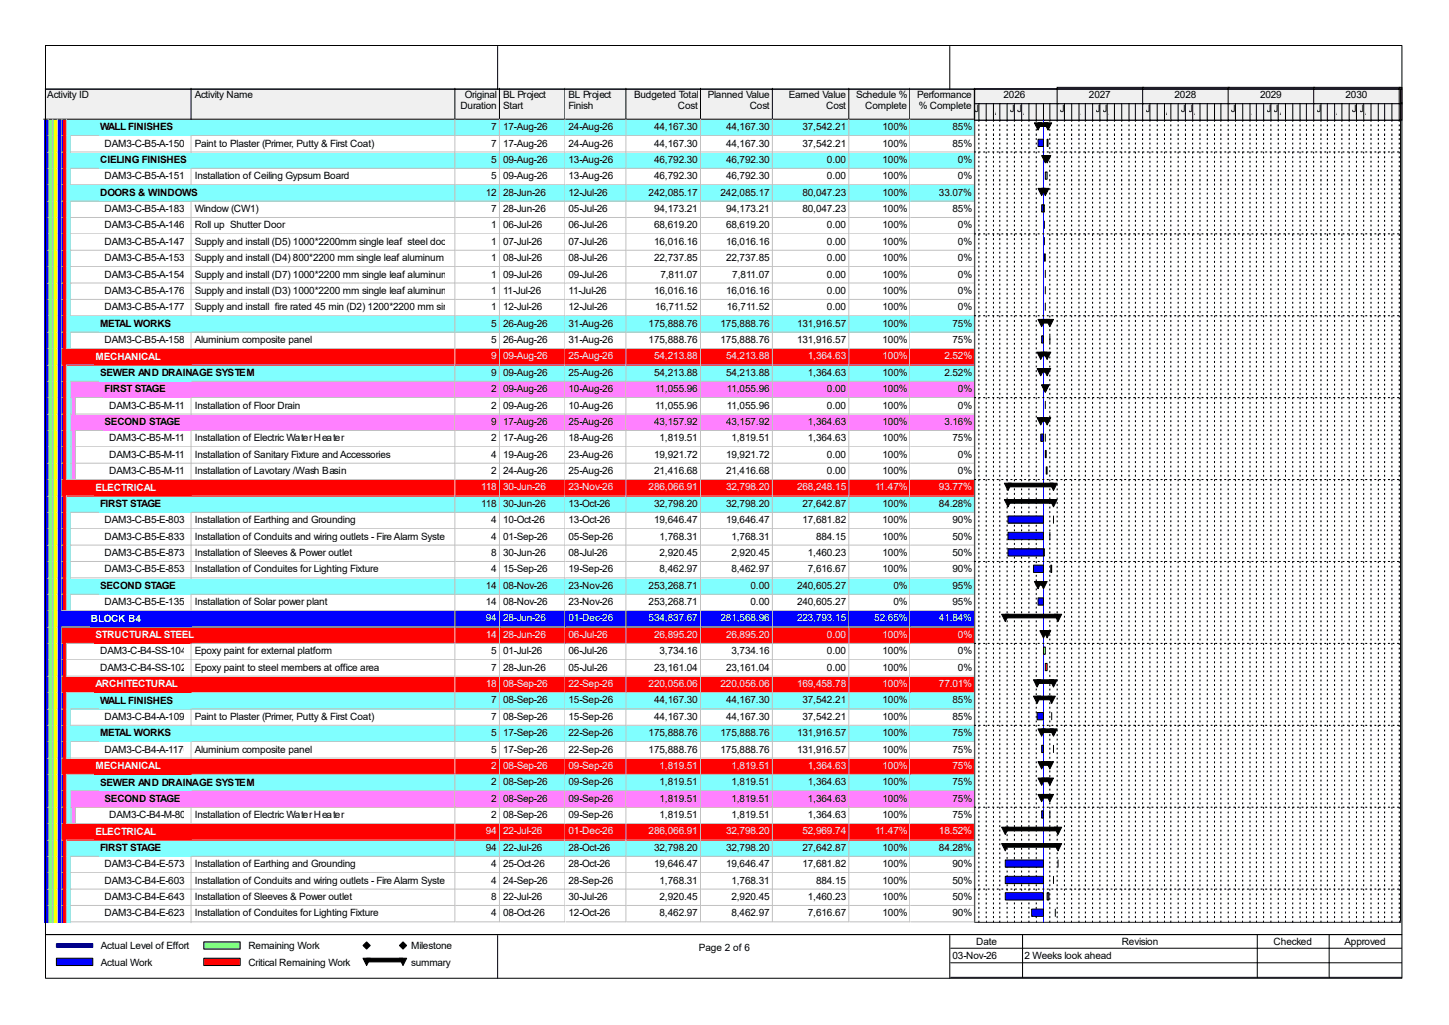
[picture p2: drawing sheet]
<svg xmlns="http://www.w3.org/2000/svg" width="420mm" height="297mm" viewBox="0 0 420 297" stroke-linecap="round" stroke-linejoin="round" font-family="sans-serif">
<defs><g id="words">
<g font-size="2.9">
<text x="13.7" y="28.4">Activity ID</text>
<text x="56.4" y="28.4">Activity Name</text>
<text x="134.7" y="28.4">Original</text>
<text x="145.8" y="28.4">BL Project</text>
<text x="164.8" y="28.4">BL Project</text>
<text x="183.8" y="28.4">Budgeted Total</text>
<text x="205.1" y="28.4">Planned Value</text>
<text x="228.6" y="28.4">Earned Value</text>
<text x="248.1" y="28.4">Schedule %</text>
<text x="265.8" y="28.4">Performance</text>
<text x="290.9" y="28.4">2026</text>
<text x="315.6" y="28.4">2027</text>
<text x="340.4" y="28.4">2028</text>
<text x="365.2" y="28.4">2029</text>
<text x="390" y="28.4">2030</text>
<text x="133.4" y="31.6">Duration</text>
<text x="145.8" y="31.6">Start</text>
<text x="164.8" y="31.6">Finish</text>
<text x="196.5" y="31.6">Cost</text>
<text x="217.3" y="31.6">Cost</text>
<text x="239.4" y="31.6">Cost</text>
<text x="250.8" y="31.6">Complete</text>
<text x="266.3" y="31.6">% Complete</text>
<text x="282.4" y="32.4">J</text>
<text x="288.5" y="33.2">A</text>
<text x="292.7" y="32.4">J</text>
<text x="294.8" y="32.4">J</text>
<text x="296.7" y="33.2">A</text>
<text x="307.2" y="32.4">J</text>
<text x="313.3" y="33.2">A</text>
<text x="317.5" y="32.4">J</text>
<text x="319.6" y="32.4">J</text>
<text x="321.4" y="33.2">A</text>
<text x="332" y="32.4">J</text>
<text x="338" y="33.2">A</text>
<text x="342.3" y="32.4">J</text>
<text x="344.4" y="32.4">J</text>
<text x="346.2" y="33.2">A</text>
<text x="356.8" y="32.4">J</text>
<text x="362.8" y="33.2">A</text>
<text x="367.1" y="32.4">J</text>
<text x="369.1" y="32.4">J</text>
<text x="371" y="33.2">A</text>
<text x="381.6" y="32.4">J</text>
<text x="387.3" y="33.2">A</text>
<text x="391.8" y="32.4">J</text>
<text x="394" y="32.4">J</text>
<text x="395.8" y="33.2">A</text>
<text x="29" y="37.8">WALL FINISHES</text>
<text x="142.4" y="37.7">7</text>
<text x="145.8" y="37.7">17-Aug-26</text>
<text x="164.8" y="37.7">24-Aug-26</text>
<text x="189.6" y="37.7">44,167.30</text>
<text x="210.4" y="37.7">44,167.30</text>
<text x="232.6" y="37.7">37,542.21</text>
<text x="255.8" y="37.7">100%</text>
<text x="276.1" y="37.7">85%</text>
<text x="29" y="47.3">CIELING FINISHES</text>
<text x="30.3" y="42.5">DAM3-C-B5-A-1500</text>
<text x="56.4" y="42.5">Paint to Plaster (Primer, Putty &amp; First Coat)</text>
<text x="142.4" y="42.5">7</text>
<text x="142.4" y="47.2">5</text>
<text x="145.8" y="42.5">17-Aug-26</text>
<text x="145.8" y="47.2">09-Aug-26</text>
<text x="164.8" y="42.5">24-Aug-26</text>
<text x="164.8" y="47.2">13-Aug-26</text>
<text x="189.6" y="42.5">44,167.30</text>
<text x="189.6" y="47.2">46,792.30</text>
<text x="210.4" y="42.5">44,167.30</text>
<text x="210.4" y="47.2">46,792.30</text>
<text x="232.6" y="42.5">37,542.21</text>
<text x="239.7" y="47.2">0.00</text>
<text x="255.8" y="42.5">100%</text>
<text x="255.8" y="47.2">100%</text>
<text x="276.1" y="42.5">85%</text>
<text x="277.7" y="47.2">0%</text>
<text x="30.3" y="51.9">DAM3-C-B5-A-1510</text>
<text x="56.4" y="51.9">Installation of Ceiling Gypsum Board</text>
<text x="142.4" y="51.9">5</text>
<text x="145.8" y="51.9">09-Aug-26</text>
<text x="164.8" y="51.9">13-Aug-26</text>
<text x="189.6" y="51.9">46,792.30</text>
<text x="210.4" y="51.9">46,792.30</text>
<text x="239.7" y="51.9">0.00</text>
<text x="255.8" y="51.9">100%</text>
<text x="277.7" y="51.9">0%</text>
<text x="29" y="56.8">DOORS &amp; WINDOWS</text>
<text x="140.8" y="56.7">12</text>
<text x="145.8" y="56.7">28-Jun-26</text>
<text x="164.8" y="56.7">12-Jul-26</text>
<text x="188" y="56.7">242,085.17</text>
<text x="208.8" y="56.7">242,085.17</text>
<text x="232.6" y="56.7">80,047.23</text>
<text x="255.8" y="56.7">100%</text>
<text x="272.1" y="56.7">33.07%</text>
<text x="30.3" y="61.4">DAM3-C-B5-A-1830</text>
<text x="56.4" y="61.4">Window (CW1)</text>
<text x="142.4" y="61.4">7</text>
<text x="145.8" y="61.4">28-Jun-26</text>
<text x="164.8" y="61.4">05-Jul-26</text>
<text x="189.6" y="61.4">94,173.21</text>
<text x="210.4" y="61.4">94,173.21</text>
<text x="232.6" y="61.4">80,047.23</text>
<text x="255.8" y="61.4">100%</text>
<text x="276.1" y="61.4">85%</text>
<text x="30.3" y="66.2">DAM3-C-B5-A-1460</text>
<text x="30.3" y="70.9">DAM3-C-B5-A-1470</text>
<text x="56.4" y="66.2">Roll up Shutter Door</text>
<text x="56.4" y="70.9">Supply and install (D5) 1000*2200mm single leaf steel door with door1</text>
<text x="142.4" y="66.2">1</text>
<text x="145.8" y="66.2">06-Jul-26</text>
<text x="145.8" y="70.9">07-Jul-26</text>
<text x="164.8" y="66.2">06-Jul-26</text>
<text x="164.8" y="70.9">07-Jul-26</text>
<text x="189.6" y="66.2">68,619.20</text>
<text x="189.6" y="70.9">16,016.16</text>
<text x="210.4" y="66.2">68,619.20</text>
<text x="210.4" y="70.9">16,016.16</text>
<text x="239.7" y="66.2">0.00</text>
<text x="239.7" y="70.9">0.00</text>
<text x="255.8" y="66.2">100%</text>
<text x="255.8" y="70.9">100%</text>
<text x="277.7" y="66.2">0%</text>
<text x="277.7" y="70.9">0%</text>
<text x="30.3" y="75.6">DAM3-C-B5-A-1530</text>
<text x="56.4" y="75.6">Supply and install (D4) 800*2200 mm single leaf aluminum door with door08-Jul-26</text>
<text x="142.4" y="75.6">1</text>
<text x="164.8" y="75.6">08-Jul-26</text>
<text x="189.6" y="75.6">22,737.85</text>
<text x="210.4" y="75.6">22,737.85</text>
<text x="239.7" y="75.6">0.00</text>
<text x="255.8" y="75.6">100%</text>
<text x="277.7" y="75.6">0%</text>
<text x="30.3" y="80.4">DAM3-C-B5-A-1540</text>
<text x="56.4" y="80.4">Supply and install (D7) 1000*2200 mm single leaf aluminum door with door</text>
<text x="142.4" y="80.4">1</text>
<text x="145.8" y="80.4">09-Jul-26</text>
<text x="164.8" y="80.4">09-Jul-26</text>
<text x="191.4" y="80.4">7,811.07</text>
<text x="212.3" y="80.4">7,811.07</text>
<text x="239.7" y="80.4">0.00</text>
<text x="255.8" y="80.4">100%</text>
<text x="277.7" y="80.4">0%</text>
<text x="30.3" y="85.2">DAM3-C-B5-A-1760</text>
<text x="30.3" y="89.9">DAM3-C-B5-A-1770</text>
<text x="56.4" y="85.2">Supply and install (D3) 1000*2200 mm single leaf aluminum door with door</text>
<text x="56.4" y="89.9">Supply and install fire rated 45 min (D2) 1200*2200 mm single leaf steel door</text>
<text x="142.4" y="85.2">1</text>
<text x="142.4" y="89.9">1</text>
<text x="145.8" y="85.2">11-Jul-26</text>
<text x="145.8" y="89.9">12-Jul-26</text>
<text x="164.8" y="85.2">11-Jul-26</text>
<text x="164.8" y="89.9">12-Jul-26</text>
<text x="189.6" y="85.2">16,016.16</text>
<text x="189.9" y="89.9">16,711.52</text>
<text x="210.4" y="85.2">16,016.16</text>
<text x="210.7" y="89.9">16,711.52</text>
<text x="239.7" y="85.2">0.00</text>
<text x="239.7" y="89.9">0.00</text>
<text x="255.8" y="85.2">100%</text>
<text x="255.8" y="89.9">100%</text>
<text x="277.7" y="85.2">0%</text>
<text x="277.7" y="89.9">0%</text>
<text x="29" y="94.7">METAL WORKS</text>
<text x="142.4" y="94.7">5</text>
<text x="145.8" y="94.7">26-Aug-26</text>
<text x="164.8" y="94.7">31-Aug-26</text>
<text x="188" y="94.7">175,888.76</text>
<text x="208.8" y="94.7">175,888.76</text>
<text x="231" y="94.7">131,916.57</text>
<text x="255.8" y="94.7">100%</text>
<text x="276.1" y="94.7">75%</text>
<text x="30.3" y="99.4">DAM3-C-B5-A-1580</text>
<text x="56.4" y="99.4">Aluminium composite panel</text>
<text x="142.4" y="99.4">5</text>
<text x="145.8" y="99.4">26-Aug-26</text>
<text x="164.8" y="99.4">31-Aug-26</text>
<text x="188" y="99.4">175,888.76</text>
<text x="208.8" y="99.4">175,888.76</text>
<text x="231" y="99.4">131,916.57</text>
<text x="255.8" y="99.4">100%</text>
<text x="276.1" y="99.4">75%</text>
<text x="29" y="109">SEWER AND DRAINAGE SYSTEM</text>
<text x="30.3" y="113.7">FIRST STAGE</text>
<text x="142.4" y="108.9">9</text>
<text x="142.4" y="113.6">2</text>
<text x="145.8" y="108.9">09-Aug-26</text>
<text x="145.8" y="113.6">09-Aug-26</text>
<text x="164.8" y="108.9">25-Aug-26</text>
<text x="164.8" y="113.6">10-Aug-26</text>
<text x="189.6" y="108.9">54,213.88</text>
<text x="189.9" y="113.6">11,055.96</text>
<text x="210.4" y="108.9">54,213.88</text>
<text x="210.7" y="113.6">11,055.96</text>
<text x="234.1" y="108.9">1,364.63</text>
<text x="239.7" y="113.6">0.00</text>
<text x="255.8" y="108.9">100%</text>
<text x="255.8" y="113.6">100%</text>
<text x="273.7" y="108.9">2.52%</text>
<text x="277.7" y="113.6">0%</text>
<text x="31.6" y="118.4">DAM3-C-B5-M-1150</text>
<text x="56.4" y="118.4">Installation of Floor Drain</text>
<text x="142.4" y="118.4">2</text>
<text x="145.8" y="118.4">09-Aug-26</text>
<text x="164.8" y="118.4">10-Aug-26</text>
<text x="189.9" y="118.4">11,055.96</text>
<text x="210.7" y="118.4">11,055.96</text>
<text x="239.7" y="118.4">0.00</text>
<text x="255.8" y="118.4">100%</text>
<text x="277.7" y="118.4">0%</text>
<text x="30.3" y="123.2">SECOND STAGE</text>
<text x="142.4" y="123.1">9</text>
<text x="145.8" y="123.1">17-Aug-26</text>
<text x="164.8" y="123.1">25-Aug-26</text>
<text x="189.6" y="123.1">43,157.92</text>
<text x="210.4" y="123.1">43,157.92</text>
<text x="234.1" y="123.1">1,364.63</text>
<text x="255.8" y="123.1">100%</text>
<text x="273.7" y="123.1">3.16%</text>
<text x="31.6" y="127.9">DAM3-C-B5-M-1110</text>
<text x="56.4" y="127.9">Installation of Electric Water Heater</text>
<text x="142.4" y="127.9">2</text>
<text x="145.8" y="127.9">17-Aug-26</text>
<text x="164.8" y="127.9">18-Aug-26</text>
<text x="191.2" y="127.9">1,819.51</text>
<text x="212" y="127.9">1,819.51</text>
<text x="234.1" y="127.9">1,364.63</text>
<text x="255.8" y="127.9">100%</text>
<text x="276.1" y="127.9">75%</text>
<text x="31.6" y="132.6">DAM3-C-B5-M-1120</text>
<text x="31.6" y="137.4">DAM3-C-B5-M-1140</text>
<text x="56.4" y="132.6">Installation of Sanitary Fixture and Accessories</text>
<text x="56.4" y="137.4">Installation of Lavotary /Wash Basin</text>
<text x="142.4" y="132.6">4</text>
<text x="142.4" y="137.4">2</text>
<text x="145.8" y="132.6">19-Aug-26</text>
<text x="145.8" y="137.4">24-Aug-26</text>
<text x="164.8" y="132.6">23-Aug-26</text>
<text x="164.8" y="137.4">25-Aug-26</text>
<text x="189.6" y="132.6">19,921.72</text>
<text x="189.6" y="137.4">21,416.68</text>
<text x="210.4" y="132.6">19,921.72</text>
<text x="210.4" y="137.4">21,416.68</text>
<text x="239.7" y="132.6">0.00</text>
<text x="239.7" y="137.4">0.00</text>
<text x="255.8" y="132.6">100%</text>
<text x="255.8" y="137.4">100%</text>
<text x="277.7" y="132.6">0%</text>
<text x="277.7" y="137.4">0%</text>
<text x="29" y="146.9">FIRST STAGE</text>
<text x="139.5" y="146.9">118</text>
<text x="145.8" y="146.9">30-Jun-26</text>
<text x="164.8" y="146.9">13-Oct-26</text>
<text x="189.6" y="146.9">32,798.20</text>
<text x="210.4" y="146.9">32,798.20</text>
<text x="232.6" y="146.9">27,642.87</text>
<text x="255.8" y="146.9">100%</text>
<text x="272.1" y="146.9">84.28%</text>
<text x="30.3" y="151.6">DAM3-C-B5-E-803</text>
<text x="56.4" y="151.6">Installation of Earthing and Grounding</text>
<text x="142.4" y="151.6">4</text>
<text x="145.8" y="151.6">10-Oct-26</text>
<text x="164.8" y="151.6">13-Oct-26</text>
<text x="189.6" y="151.6">19,646.47</text>
<text x="210.4" y="151.6">19,646.47</text>
<text x="232.6" y="151.6">17,681.82</text>
<text x="255.8" y="151.6">100%</text>
<text x="276.1" y="151.6">90%</text>
<text x="30.3" y="156.3">DAM3-C-B5-E-833</text>
<text x="30.3" y="161.1">DAM3-C-B5-E-873</text>
<text x="56.4" y="156.3">Installation of Conduits and wiring outlets - Fire Alarm System</text>
<text x="56.4" y="161.1">Installation of Sleeves &amp; Power outlet</text>
<text x="142.4" y="156.3">4</text>
<text x="142.4" y="161.1">8</text>
<text x="145.8" y="156.3">01-Sep-26</text>
<text x="145.8" y="161.1">30-Jun-26</text>
<text x="164.8" y="156.3">05-Sep-26</text>
<text x="164.8" y="161.1">08-Jul-26</text>
<text x="191.2" y="156.3">1,768.31</text>
<text x="191.2" y="161.1">2,920.45</text>
<text x="212" y="156.3">1,768.31</text>
<text x="212" y="161.1">2,920.45</text>
<text x="234.1" y="161.1">1,460.23</text>
<text x="236.5" y="156.3">884.15</text>
<text x="255.8" y="156.3">100%</text>
<text x="255.8" y="161.1">100%</text>
<text x="276.1" y="156.3">50%</text>
<text x="276.1" y="161.1">50%</text>
<text x="30.3" y="165.9">DAM3-C-B5-E-853</text>
<text x="56.4" y="165.9">Installation of Conduites for Lighting Fixture</text>
<text x="142.4" y="165.9">4</text>
<text x="145.8" y="165.9">15-Sep-26</text>
<text x="164.8" y="165.9">19-Sep-26</text>
<text x="191.2" y="165.9">8,462.97</text>
<text x="212" y="165.9">8,462.97</text>
<text x="234.1" y="165.9">7,616.67</text>
<text x="255.8" y="165.9">100%</text>
<text x="276.1" y="165.9">90%</text>
<text x="29" y="170.7">SECOND STAGE</text>
<text x="140.8" y="170.6">14</text>
<text x="145.8" y="170.6">08-Nov-26</text>
<text x="164.8" y="170.6">23-Nov-26</text>
<text x="188" y="170.6">253,268.71</text>
<text x="217.6" y="170.6">0.00</text>
<text x="231" y="170.6">240,605.27</text>
<text x="259" y="170.6">0%</text>
<text x="276.1" y="170.6">95%</text>
<text x="30.3" y="175.3">DAM3-C-B5-E-1350</text>
<text x="56.4" y="175.3">Installation of Solar power plant</text>
<text x="140.8" y="175.3">14</text>
<text x="145.8" y="175.3">08-Nov-26</text>
<text x="164.8" y="175.3">23-Nov-26</text>
<text x="188" y="175.3">253,268.71</text>
<text x="217.6" y="175.3">0.00</text>
<text x="231" y="175.3">240,605.27</text>
<text x="259" y="175.3">0%</text>
<text x="276.1" y="175.3">95%</text>
<text x="29" y="189.6">DAM3-C-B4-SS-1040</text>
<text x="56.4" y="189.6">Epoxy paint for external platform</text>
<text x="142.4" y="189.6">5</text>
<text x="145.8" y="189.6">01-Jul-26</text>
<text x="164.8" y="189.6">06-Jul-26</text>
<text x="191.2" y="189.6">3,734.16</text>
<text x="212" y="189.6">3,734.16</text>
<text x="239.7" y="189.6">0.00</text>
<text x="255.8" y="189.6">100%</text>
<text x="277.7" y="189.6">0%</text>
<text x="29" y="194.3">DAM3-C-B4-SS-1020</text>
<text x="56.4" y="194.3">Epoxy paint to steel members at office area</text>
<text x="142.4" y="194.3">7</text>
<text x="145.8" y="194.3">28-Jun-26</text>
<text x="164.8" y="194.3">05-Jul-26</text>
<text x="189.6" y="194.3">23,161.04</text>
<text x="210.4" y="194.3">23,161.04</text>
<text x="239.7" y="194.3">0.00</text>
<text x="255.8" y="194.3">100%</text>
<text x="277.7" y="194.3">0%</text>
<text x="29" y="203.9">WALL FINISHES</text>
<text x="142.4" y="203.8">7</text>
<text x="145.8" y="203.8">08-Sep-26</text>
<text x="164.8" y="203.8">15-Sep-26</text>
<text x="189.6" y="203.8">44,167.30</text>
<text x="210.4" y="203.8">44,167.30</text>
<text x="232.6" y="203.8">37,542.21</text>
<text x="255.8" y="203.8">100%</text>
<text x="276.1" y="203.8">85%</text>
<text x="30.3" y="208.6">DAM3-C-B4-A-1090</text>
<text x="56.4" y="208.6">Paint to Plaster (Primer, Putty &amp; First Coat)</text>
<text x="142.4" y="208.6">7</text>
<text x="145.8" y="208.6">08-Sep-26</text>
<text x="164.8" y="208.6">15-Sep-26</text>
<text x="189.6" y="208.6">44,167.30</text>
<text x="210.4" y="208.6">44,167.30</text>
<text x="232.6" y="208.6">37,542.21</text>
<text x="255.8" y="208.6">100%</text>
<text x="276.1" y="208.6">85%</text>
<text x="29" y="213.4">METAL WORKS</text>
<text x="142.4" y="213.3">5</text>
<text x="145.8" y="213.3">17-Sep-26</text>
<text x="164.8" y="213.3">22-Sep-26</text>
<text x="188" y="213.3">175,888.76</text>
<text x="208.8" y="213.3">175,888.76</text>
<text x="231" y="213.3">131,916.57</text>
<text x="255.8" y="213.3">100%</text>
<text x="276.1" y="213.3">75%</text>
<text x="30.3" y="218.1">DAM3-C-B4-A-1170</text>
<text x="56.4" y="218.1">Aluminium composite panel</text>
<text x="142.4" y="218.1">5</text>
<text x="145.8" y="218.1">17-Sep-26</text>
<text x="164.8" y="218.1">22-Sep-26</text>
<text x="188" y="218.1">175,888.76</text>
<text x="208.8" y="218.1">175,888.76</text>
<text x="231" y="218.1">131,916.57</text>
<text x="255.8" y="218.1">100%</text>
<text x="276.1" y="218.1">75%</text>
<text x="29" y="227.6">SEWER AND DRAINAGE SYSTEM</text>
<text x="142.4" y="227.5">2</text>
<text x="145.8" y="227.5">08-Sep-26</text>
<text x="164.8" y="227.5">09-Sep-26</text>
<text x="191.2" y="227.5">1,819.51</text>
<text x="212" y="227.5">1,819.51</text>
<text x="234.1" y="227.5">1,364.63</text>
<text x="255.8" y="227.5">100%</text>
<text x="276.1" y="227.5">75%</text>
<text x="30.3" y="232.4">SECOND STAGE</text>
<text x="142.4" y="232.3">2</text>
<text x="145.8" y="232.3">08-Sep-26</text>
<text x="164.8" y="232.3">09-Sep-26</text>
<text x="191.2" y="232.3">1,819.51</text>
<text x="212" y="232.3">1,819.51</text>
<text x="234.1" y="232.3">1,364.63</text>
<text x="255.8" y="232.3">100%</text>
<text x="276.1" y="232.3">75%</text>
<text x="31.6" y="237.1">DAM3-C-B4-M-800</text>
<text x="56.4" y="237.1">Installation of Electric Water Heater</text>
<text x="142.4" y="237.1">2</text>
<text x="145.8" y="237.1">08-Sep-26</text>
<text x="164.8" y="237.1">09-Sep-26</text>
<text x="191.2" y="237.1">1,819.51</text>
<text x="212" y="237.1">1,819.51</text>
<text x="234.1" y="237.1">1,364.63</text>
<text x="255.8" y="237.1">100%</text>
<text x="276.1" y="237.1">75%</text>
<text x="29" y="246.6">FIRST STAGE</text>
<text x="30.3" y="251.3">DAM3-C-B4-E-573</text>
<text x="56.4" y="251.3">Installation of Earthing and Grounding</text>
<text x="140.8" y="246.5">94</text>
<text x="142.4" y="251.3">4</text>
<text x="145.8" y="246.5">22-Jul-26</text>
<text x="145.8" y="251.3">25-Oct-26</text>
<text x="164.8" y="246.5">28-Oct-26</text>
<text x="164.8" y="251.3">28-Oct-26</text>
<text x="189.6" y="246.5">32,798.20</text>
<text x="189.6" y="251.3">19,646.47</text>
<text x="210.4" y="246.5">32,798.20</text>
<text x="210.4" y="251.3">19,646.47</text>
<text x="232.6" y="246.5">27,642.87</text>
<text x="232.6" y="251.3">17,681.82</text>
<text x="255.8" y="246.5">100%</text>
<text x="255.8" y="251.3">100%</text>
<text x="272.1" y="246.5">84.28%</text>
<text x="276.1" y="251.3">90%</text>
<text x="30.3" y="256">DAM3-C-B4-E-603</text>
<text x="56.4" y="256">Installation of Conduits and wiring outlets - Fire Alarm System</text>
<text x="142.4" y="256">4</text>
<text x="145.8" y="256">24-Sep-26</text>
<text x="164.8" y="256">28-Sep-26</text>
<text x="191.2" y="256">1,768.31</text>
<text x="212" y="256">1,768.31</text>
<text x="236.5" y="256">884.15</text>
<text x="255.8" y="256">100%</text>
<text x="276.1" y="256">50%</text>
<text x="30.3" y="260.8">DAM3-C-B4-E-643</text>
<text x="56.4" y="260.8">Installation of Sleeves &amp; Power outlet</text>
<text x="142.4" y="260.8">8</text>
<text x="145.8" y="260.8">22-Jul-26</text>
<text x="164.8" y="260.8">30-Jul-26</text>
<text x="191.2" y="260.8">2,920.45</text>
<text x="212" y="260.8">2,920.45</text>
<text x="234.1" y="260.8">1,460.23</text>
<text x="255.8" y="260.8">100%</text>
<text x="276.1" y="260.8">50%</text>
<text x="30.3" y="265.5">DAM3-C-B4-E-623</text>
<text x="56.4" y="265.5">Installation of Conduites for Lighting Fixture</text>
<text x="142.4" y="265.5">4</text>
<text x="145.8" y="265.5">08-Oct-26</text>
<text x="164.8" y="265.5">12-Oct-26</text>
<text x="191.2" y="265.5">8,462.97</text>
<text x="212" y="265.5">8,462.97</text>
<text x="234.1" y="265.5">7,616.67</text>
<text x="255.8" y="265.5">100%</text>
<text x="276.1" y="265.5">90%</text>
<text x="29.3" y="275">Actual Level of Effort</text>
<text x="72" y="275">Remaining Work</text>
<text x="119.2" y="275">Milestone</text>
<text x="202.5" y="275.5">Page 2 of 6</text>
<text x="283" y="273.7">Date</text>
<text x="325.1" y="273.7">Revision</text>
<text x="369.1" y="273.7">Checked</text>
<text x="389.7" y="273.7">Approved</text>
<text x="29.3" y="279.8">Actual Work</text>
<text x="72" y="279.8">Critical Remaining Work</text>
<text x="119.2" y="279.8">summary</text>
<text x="276.1" y="277.9">03-Nov-26</text>
<text x="296.9" y="277.9">2 Weeks look ahead</text>
</g>
<g font-size="2.9" fill="#fff">
<text x="27.7" y="104.2">MECHANICAL</text>
<text x="142.4" y="104.1">9</text>
<text x="145.8" y="104.1">09-Aug-26</text>
<text x="164.8" y="104.1">25-Aug-26</text>
<text x="189.6" y="104.1">54,213.88</text>
<text x="210.4" y="104.1">54,213.88</text>
<text x="234.1" y="104.1">1,364.63</text>
<text x="255.8" y="104.1">100%</text>
<text x="273.7" y="104.1">2.52%</text>
<text x="27.7" y="142.2">ELECTRICAL</text>
<text x="139.5" y="142.1">118</text>
<text x="145.8" y="142.1">30-Jun-26</text>
<text x="164.8" y="142.1">23-Nov-26</text>
<text x="188" y="142.1">286,066.91</text>
<text x="210.4" y="142.1">32,798.20</text>
<text x="231" y="142.1">268,248.15</text>
<text x="253.7" y="142.1">11.47%</text>
<text x="272.1" y="142.1">93.77%</text>
<text x="26.4" y="180.2">BLOCK B4</text>
<text x="27.7" y="184.9">STRUCTURAL STEEL</text>
<text x="140.8" y="180.1">94</text>
<text x="140.8" y="184.8">14</text>
<text x="145.8" y="180.1">28-Jun-26</text>
<text x="145.8" y="184.8">28-Jun-26</text>
<text x="164.8" y="180.1">01-Dec-26</text>
<text x="164.8" y="184.8">06-Jul-26</text>
<text x="188" y="180.1">534,837.67</text>
<text x="189.6" y="184.8">26,895.20</text>
<text x="208.8" y="180.1">281,568.96</text>
<text x="210.4" y="184.8">26,895.20</text>
<text x="231" y="180.1">223,793.15</text>
<text x="239.7" y="184.8">0.00</text>
<text x="253.4" y="180.1">52.65%</text>
<text x="255.8" y="184.8">100%</text>
<text x="272.1" y="180.1">41.84%</text>
<text x="277.7" y="184.8">0%</text>
<text x="27.7" y="199.2">ARCHITECTURAL</text>
<text x="140.8" y="199.1">18</text>
<text x="145.8" y="199.1">08-Sep-26</text>
<text x="164.8" y="199.1">22-Sep-26</text>
<text x="188" y="199.1">220,056.06</text>
<text x="208.8" y="199.1">220,056.06</text>
<text x="231" y="199.1">169,458.78</text>
<text x="255.8" y="199.1">100%</text>
<text x="272.1" y="199.1">77.01%</text>
<text x="27.7" y="222.9">MECHANICAL</text>
<text x="142.4" y="222.8">2</text>
<text x="145.8" y="222.8">08-Sep-26</text>
<text x="164.8" y="222.8">09-Sep-26</text>
<text x="191.2" y="222.8">1,819.51</text>
<text x="212" y="222.8">1,819.51</text>
<text x="234.1" y="222.8">1,364.63</text>
<text x="255.8" y="222.8">100%</text>
<text x="276.1" y="222.8">75%</text>
<text x="27.7" y="241.9">ELECTRICAL</text>
<text x="140.8" y="241.8">94</text>
<text x="145.8" y="241.8">22-Jul-26</text>
<text x="164.8" y="241.8">01-Dec-26</text>
<text x="188" y="241.8">286,066.91</text>
<text x="210.4" y="241.8">32,798.20</text>
<text x="232.6" y="241.8">52,969.74</text>
<text x="253.7" y="241.8">11.47%</text>
<text x="272.1" y="241.8">18.52%</text>
</g>
</g></defs>
<path d="M12.9 25.6h42.7v9.2h-42.7z" fill="#f0f0f0"/>
<path d="M55.4 25.6v8.9h-42.7" fill="none" stroke="#000" stroke-width=".29"/>
<path d="M55.6 25.6h76.5v9.2h-76.5z" fill="#f0f0f0"/>
<path d="M131.8 25.6v8.9h-76.4" fill="none" stroke="#000" stroke-width=".29"/>
<path d="M132.1 25.6h12.9v9.2h-12.9z" fill="#f0f0f0"/>
<path d="M144.8 25.6v8.9h-13" fill="none" stroke="#000" stroke-width=".29"/>
<path d="M145 25.6h19v9.2h-19z" fill="#f0f0f0"/>
<path d="M163.8 25.6v8.9h-19" fill="none" stroke="#000" stroke-width=".29"/>
<path d="M164 25.6h17.7v9.2h-17.7z" fill="#f0f0f0"/>
<path d="M181.4 25.6v8.9h-17.6" fill="none" stroke="#000" stroke-width=".29"/>
<path d="M181.7 25.6h21.6v9.2h-21.6z" fill="#f0f0f0"/>
<path d="M203 25.6v8.9h-21.6" fill="none" stroke="#000" stroke-width=".29"/>
<path d="M203.3 25.6h20.9v9.2h-20.9z" fill="#f0f0f0"/>
<path d="M223.9 25.6v8.9h-20.9" fill="none" stroke="#000" stroke-width=".29"/>
<path d="M224.2 25.6h22.1v9.2h-22.1z" fill="#f0f0f0"/>
<path d="M246 25.6v8.9h-22.1" fill="none" stroke="#000" stroke-width=".29"/>
<path d="M246.3 25.6h17.6v9.2h-17.6z" fill="#f0f0f0"/>
<path d="M263.7 25.6v8.9h-17.7" fill="none" stroke="#000" stroke-width=".29"/>
<path d="M263.9 25.6h18.8v9.2h-18.8z" fill="#f0f0f0"/>
<path d="M282.4 25.6v8.9h-18.7" fill="none" stroke="#000" stroke-width=".29"/>
<path d="M12.9 34.8h1.3v4.7h-1.3z" fill="#00f"/>
<path d="M14 34.5v5.1" fill="none" stroke="#c0c0c0" stroke-width=".29"/>
<path d="M14.2 34.8h1.4v4.7h-1.4z" fill="#80ff80"/>
<path d="M15.3 34.5v5.1" fill="none" stroke="#c0c0c0" stroke-width=".29"/>
<path d="M15.6 34.8h1.3v4.7h-1.3z" fill="#ff0"/>
<path d="M16.6 34.5v5.1" fill="none" stroke="#c0c0c0" stroke-width=".29"/>
<path d="M16.9 34.8h1.3v4.7h-1.3z" fill="#00f"/>
<path d="M17.9 34.5v5.1" fill="none" stroke="#c0c0c0" stroke-width=".29"/>
<path d="M18.2 34.8h1.3v4.7h-1.3z" fill="#f00"/>
<path d="M19.2 34.5v5.1" fill="none" stroke="#c0c0c0" stroke-width=".29"/>
<path d="M19.5 34.8h36.1v4.7h-36.1z" fill="#80ffff"/>
<path d="M20.6 39.3h35" fill="none" stroke="#c0c0c0" stroke-width=".29"/>
<g fill="#80ffff">
<path d="M55.6 34.8h76.5v4.7h-76.5z"/>
<path d="M28.7 35.1h102.6v4.2h-102.6z"/>
</g>
<path d="M131.8 34.5v4.8h-76.2" fill="none" stroke="#c0c0c0" stroke-width=".29"/>
<g fill="#80ffff">
<path d="M132.1 34.8h12.9v4.7h-12.9z"/>
<path d="M132.6 35.1h11.6v4.2h-11.6z"/>
</g>
<path d="M144.8 34.5v4.8h-12.7" fill="none" stroke="#c0c0c0" stroke-width=".29"/>
<g fill="#80ffff">
<path d="M145 34.8h19v4.7h-19z"/>
<path d="M145.5 35.1h17.7v4.2h-17.7z"/>
</g>
<path d="M163.8 34.5v4.8h-18.8" fill="none" stroke="#c0c0c0" stroke-width=".29"/>
<g fill="#80ffff">
<path d="M164 34.8h17.7v4.7h-17.7z"/>
<path d="M164.5 35.1h16.4v4.2h-16.4z"/>
</g>
<path d="M181.4 34.5v4.8h-17.4" fill="none" stroke="#c0c0c0" stroke-width=".29"/>
<g fill="#80ffff">
<path d="M181.7 34.8h21.6v4.7h-21.6z"/>
<path d="M182.2 35.1h20.3v4.2h-20.3z"/>
</g>
<path d="M203 34.5v4.8h-21.3" fill="none" stroke="#c0c0c0" stroke-width=".29"/>
<g fill="#80ffff">
<path d="M203.3 34.8h20.9v4.7h-20.9z"/>
<path d="M203.8 35.1h19.6v4.2h-19.6z"/>
</g>
<path d="M223.9 34.5v4.8h-20.6" fill="none" stroke="#c0c0c0" stroke-width=".29"/>
<g fill="#80ffff">
<path d="M224.2 34.8h22.1v4.7h-22.1z"/>
<path d="M224.7 35.1h20.8v4.2h-20.8z"/>
</g>
<path d="M246 34.5v4.8h-21.9" fill="none" stroke="#c0c0c0" stroke-width=".29"/>
<g fill="#80ffff">
<path d="M246.3 34.8h17.6v4.7h-17.6z"/>
<path d="M246.8 35.1h16.3v4.2h-16.3z"/>
</g>
<path d="M263.7 34.5v4.8h-17.4" fill="none" stroke="#c0c0c0" stroke-width=".29"/>
<g fill="#80ffff">
<path d="M263.9 34.8h18.8v4.7h-18.8z"/>
<path d="M264.5 35.1h17.4v4.2h-17.4z"/>
</g>
<path d="M282.4 34.5v4.8h-18.4" fill="none" stroke="#c0c0c0" stroke-width=".29"/>
<path d="M12.9 39.5h1.3v4.8h-1.3z" fill="#00f"/>
<path d="M14 39.3v5" fill="none" stroke="#c0c0c0" stroke-width=".29"/>
<path d="M14.2 39.5h1.4v4.8h-1.4z" fill="#80ff80"/>
<path d="M15.3 39.3v5" fill="none" stroke="#c0c0c0" stroke-width=".29"/>
<path d="M15.6 39.5h1.3v4.8h-1.3z" fill="#ff0"/>
<path d="M16.6 39.3v5" fill="none" stroke="#c0c0c0" stroke-width=".29"/>
<path d="M16.9 39.5h1.3v4.8h-1.3z" fill="#00f"/>
<path d="M17.9 39.3v5" fill="none" stroke="#c0c0c0" stroke-width=".29"/>
<path d="M18.2 39.5h1.3v4.8h-1.3z" fill="#f00"/>
<path d="M19.2 39.3v5" fill="none" stroke="#c0c0c0" stroke-width=".29"/>
<path d="M19.5 39.5h1.3v4.8h-1.3z" fill="#80ffff"/>
<path d="M20.6 39.3v5" fill="none" stroke="#c0c0c0" stroke-width=".29"/>
<path d="M20.8 39.5h34.8v4.8h-34.8z" fill="#fff"/>
<path d="M55.4 39.3v5M20.6 44h35" fill="none" stroke="#c0c0c0" stroke-width=".29"/>
<g fill="#fff">
<path d="M55.6 39.5h76.5v4.8h-76.5z"/>
<path d="M56.2 39.8h75.1v4.2h-75.1z"/>
</g>
<path d="M131.8 39.3v4.7h-76.2" fill="none" stroke="#c0c0c0" stroke-width=".29"/>
<g fill="#fff">
<path d="M132.1 39.5h12.9v4.8h-12.9z"/>
<path d="M132.6 39.8h11.6v4.2h-11.6z"/>
</g>
<path d="M144.8 39.3v4.7h-12.7" fill="none" stroke="#c0c0c0" stroke-width=".29"/>
<g fill="#fff">
<path d="M145 39.5h19v4.8h-19z"/>
<path d="M145.5 39.8h17.7v4.2h-17.7z"/>
</g>
<path d="M163.8 39.3v4.7h-18.8" fill="none" stroke="#c0c0c0" stroke-width=".29"/>
<g fill="#fff">
<path d="M164 39.5h17.7v4.8h-17.7z"/>
<path d="M164.5 39.8h16.4v4.2h-16.4z"/>
</g>
<path d="M181.4 39.3v4.7h-17.4" fill="none" stroke="#c0c0c0" stroke-width=".29"/>
<g fill="#fff">
<path d="M181.7 39.5h21.6v4.8h-21.6z"/>
<path d="M182.2 39.8h20.3v4.2h-20.3z"/>
</g>
<path d="M203 39.3v4.7h-21.3" fill="none" stroke="#c0c0c0" stroke-width=".29"/>
<g fill="#fff">
<path d="M203.3 39.5h20.9v4.8h-20.9z"/>
<path d="M203.8 39.8h19.6v4.2h-19.6z"/>
</g>
<path d="M223.9 39.3v4.7h-20.6" fill="none" stroke="#c0c0c0" stroke-width=".29"/>
<g fill="#fff">
<path d="M224.2 39.5h22.1v4.8h-22.1z"/>
<path d="M224.7 39.8h20.8v4.2h-20.8z"/>
</g>
<path d="M246 39.3v4.7h-21.9" fill="none" stroke="#c0c0c0" stroke-width=".29"/>
<g fill="#fff">
<path d="M246.3 39.5h17.6v4.8h-17.6z"/>
<path d="M246.8 39.8h16.3v4.2h-16.3z"/>
</g>
<path d="M263.7 39.3v4.7h-17.4" fill="none" stroke="#c0c0c0" stroke-width=".29"/>
<g fill="#fff">
<path d="M263.9 39.5h18.8v4.8h-18.8z"/>
<path d="M264.5 39.8h17.4v4.2h-17.4z"/>
</g>
<path d="M282.4 39.3v4.7h-18.4" fill="none" stroke="#c0c0c0" stroke-width=".29"/>
<path d="M12.9 44.3h1.3v4.8h-1.3z" fill="#00f"/>
<path d="M14 44v5" fill="none" stroke="#c0c0c0" stroke-width=".29"/>
<path d="M14.2 44.3h1.4v4.8h-1.4z" fill="#80ff80"/>
<path d="M15.3 44v5" fill="none" stroke="#c0c0c0" stroke-width=".29"/>
<path d="M15.6 44.3h1.3v4.8h-1.3z" fill="#ff0"/>
<path d="M16.6 44v5" fill="none" stroke="#c0c0c0" stroke-width=".29"/>
<path d="M16.9 44.3h1.3v4.8h-1.3z" fill="#00f"/>
<path d="M17.9 44v5" fill="none" stroke="#c0c0c0" stroke-width=".29"/>
<path d="M18.2 44.3h1.3v4.8h-1.3z" fill="#f00"/>
<path d="M19.2 44v5" fill="none" stroke="#c0c0c0" stroke-width=".29"/>
<path d="M19.5 44.3h36.1v4.8h-36.1z" fill="#80ffff"/>
<path d="M20.6 48.8h35" fill="none" stroke="#c0c0c0" stroke-width=".29"/>
<g fill="#80ffff">
<path d="M55.6 44.3h76.5v4.8h-76.5z"/>
<path d="M28.7 44.6h102.6v4.2h-102.6z"/>
</g>
<path d="M131.8 44v4.8h-76.2" fill="none" stroke="#c0c0c0" stroke-width=".29"/>
<g fill="#80ffff">
<path d="M132.1 44.3h12.9v4.8h-12.9z"/>
<path d="M132.6 44.6h11.6v4.2h-11.6z"/>
</g>
<path d="M144.8 44v4.8h-12.7" fill="none" stroke="#c0c0c0" stroke-width=".29"/>
<g fill="#80ffff">
<path d="M145 44.3h19v4.8h-19z"/>
<path d="M145.5 44.6h17.7v4.2h-17.7z"/>
</g>
<path d="M163.8 44v4.8h-18.8" fill="none" stroke="#c0c0c0" stroke-width=".29"/>
<g fill="#80ffff">
<path d="M164 44.3h17.7v4.8h-17.7z"/>
<path d="M164.5 44.6h16.4v4.2h-16.4z"/>
</g>
<path d="M181.4 44v4.8h-17.4" fill="none" stroke="#c0c0c0" stroke-width=".29"/>
<g fill="#80ffff">
<path d="M181.7 44.3h21.6v4.8h-21.6z"/>
<path d="M182.2 44.6h20.3v4.2h-20.3z"/>
</g>
<path d="M203 44v4.8h-21.3" fill="none" stroke="#c0c0c0" stroke-width=".29"/>
<g fill="#80ffff">
<path d="M203.3 44.3h20.9v4.8h-20.9z"/>
<path d="M203.8 44.6h19.6v4.2h-19.6z"/>
</g>
<path d="M223.9 44v4.8h-20.6" fill="none" stroke="#c0c0c0" stroke-width=".29"/>
<g fill="#80ffff">
<path d="M224.2 44.3h22.1v4.8h-22.1z"/>
<path d="M224.7 44.6h20.8v4.2h-20.8z"/>
</g>
<path d="M246 44v4.8h-21.9" fill="none" stroke="#c0c0c0" stroke-width=".29"/>
<g fill="#80ffff">
<path d="M246.3 44.3h17.6v4.8h-17.6z"/>
<path d="M246.8 44.6h16.3v4.2h-16.3z"/>
</g>
<path d="M263.7 44v4.8h-17.4" fill="none" stroke="#c0c0c0" stroke-width=".29"/>
<g fill="#80ffff">
<path d="M263.9 44.3h18.8v4.8h-18.8z"/>
<path d="M264.5 44.6h17.4v4.2h-17.4z"/>
</g>
<path d="M282.4 44v4.8h-18.4" fill="none" stroke="#c0c0c0" stroke-width=".29"/>
<path d="M12.9 49.1h1.3v4.7h-1.3z" fill="#00f"/>
<path d="M14 48.8v5" fill="none" stroke="#c0c0c0" stroke-width=".29"/>
<path d="M14.2 49.1h1.4v4.7h-1.4z" fill="#80ff80"/>
<path d="M15.3 48.8v5" fill="none" stroke="#c0c0c0" stroke-width=".29"/>
<path d="M15.6 49.1h1.3v4.7h-1.3z" fill="#ff0"/>
<path d="M16.6 48.8v5" fill="none" stroke="#c0c0c0" stroke-width=".29"/>
<path d="M16.9 49.1h1.3v4.7h-1.3z" fill="#00f"/>
<path d="M17.9 48.8v5" fill="none" stroke="#c0c0c0" stroke-width=".29"/>
<path d="M18.2 49.1h1.3v4.7h-1.3z" fill="#f00"/>
<path d="M19.2 48.8v5" fill="none" stroke="#c0c0c0" stroke-width=".29"/>
<path d="M19.5 49.1h1.3v4.7h-1.3z" fill="#80ffff"/>
<path d="M20.6 48.8v5" fill="none" stroke="#c0c0c0" stroke-width=".29"/>
<path d="M20.8 49.1h34.8v4.7h-34.8z" fill="#fff"/>
<path d="M20.6 53.5h35M55.4 48.8v5" fill="none" stroke="#c0c0c0" stroke-width=".29"/>
<g fill="#fff">
<path d="M55.6 49.1h76.5v4.7h-76.5z"/>
<path d="M56.2 49.3h75.1v4.2h-75.1z"/>
</g>
<path d="M131.8 48.8v4.7h-76.2" fill="none" stroke="#c0c0c0" stroke-width=".29"/>
<g fill="#fff">
<path d="M132.1 49.1h12.9v4.7h-12.9z"/>
<path d="M132.6 49.3h11.6v4.2h-11.6z"/>
</g>
<path d="M144.8 48.8v4.7h-12.7" fill="none" stroke="#c0c0c0" stroke-width=".29"/>
<g fill="#fff">
<path d="M145 49.1h19v4.7h-19z"/>
<path d="M145.5 49.3h17.7v4.2h-17.7z"/>
</g>
<path d="M163.8 48.8v4.7h-18.8" fill="none" stroke="#c0c0c0" stroke-width=".29"/>
<g fill="#fff">
<path d="M164 49.1h17.7v4.7h-17.7z"/>
<path d="M164.5 49.3h16.4v4.2h-16.4z"/>
</g>
<path d="M181.4 48.8v4.7h-17.4" fill="none" stroke="#c0c0c0" stroke-width=".29"/>
<g fill="#fff">
<path d="M181.7 49.1h21.6v4.7h-21.6z"/>
<path d="M182.2 49.3h20.3v4.2h-20.3z"/>
</g>
<path d="M203 48.8v4.7h-21.3" fill="none" stroke="#c0c0c0" stroke-width=".29"/>
<g fill="#fff">
<path d="M203.3 49.1h20.9v4.7h-20.9z"/>
<path d="M203.8 49.3h19.6v4.2h-19.6z"/>
</g>
<path d="M223.9 48.8v4.7h-20.6" fill="none" stroke="#c0c0c0" stroke-width=".29"/>
<g fill="#fff">
<path d="M224.2 49.1h22.1v4.7h-22.1z"/>
<path d="M224.7 49.3h20.8v4.2h-20.8z"/>
</g>
<path d="M246 48.8v4.7h-21.9" fill="none" stroke="#c0c0c0" stroke-width=".29"/>
<g fill="#fff">
<path d="M246.3 49.1h17.6v4.7h-17.6z"/>
<path d="M246.8 49.3h16.3v4.2h-16.3z"/>
</g>
<path d="M263.7 48.8v4.7h-17.4" fill="none" stroke="#c0c0c0" stroke-width=".29"/>
<g fill="#fff">
<path d="M263.9 49.1h18.8v4.7h-18.8z"/>
<path d="M264.5 49.3h17.4v4.2h-17.4z"/>
</g>
<path d="M282.4 48.8v4.7h-18.4" fill="none" stroke="#c0c0c0" stroke-width=".29"/>
<path d="M12.9 53.8h1.3v4.7h-1.3z" fill="#00f"/>
<path d="M14 53.5v5" fill="none" stroke="#c0c0c0" stroke-width=".29"/>
<path d="M14.2 53.8h1.4v4.7h-1.4z" fill="#80ff80"/>
<path d="M15.3 53.5v5" fill="none" stroke="#c0c0c0" stroke-width=".29"/>
<path d="M15.6 53.8h1.3v4.7h-1.3z" fill="#ff0"/>
<path d="M16.6 53.5v5" fill="none" stroke="#c0c0c0" stroke-width=".29"/>
<path d="M16.9 53.8h1.3v4.7h-1.3z" fill="#00f"/>
<path d="M17.9 53.5v5" fill="none" stroke="#c0c0c0" stroke-width=".29"/>
<path d="M18.2 53.8h1.3v4.7h-1.3z" fill="#f00"/>
<path d="M19.2 53.5v5" fill="none" stroke="#c0c0c0" stroke-width=".29"/>
<path d="M19.5 53.8h36.1v4.7h-36.1z" fill="#80ffff"/>
<path d="M20.6 58.3h35" fill="none" stroke="#c0c0c0" stroke-width=".29"/>
<g fill="#80ffff">
<path d="M55.6 53.8h76.5v4.7h-76.5z"/>
<path d="M28.7 54.1h102.6v4.2h-102.6z"/>
</g>
<path d="M131.8 53.5v4.8h-76.2" fill="none" stroke="#c0c0c0" stroke-width=".29"/>
<g fill="#80ffff">
<path d="M132.1 53.8h12.9v4.7h-12.9z"/>
<path d="M132.6 54.1h11.6v4.2h-11.6z"/>
</g>
<path d="M144.8 53.5v4.8h-12.7" fill="none" stroke="#c0c0c0" stroke-width=".29"/>
<g fill="#80ffff">
<path d="M145 53.8h19v4.7h-19z"/>
<path d="M145.5 54.1h17.7v4.2h-17.7z"/>
</g>
<path d="M163.8 53.5v4.8h-18.8" fill="none" stroke="#c0c0c0" stroke-width=".29"/>
<g fill="#80ffff">
<path d="M164 53.8h17.7v4.7h-17.7z"/>
<path d="M164.5 54.1h16.4v4.2h-16.4z"/>
</g>
<path d="M181.4 53.5v4.8h-17.4" fill="none" stroke="#c0c0c0" stroke-width=".29"/>
<g fill="#80ffff">
<path d="M181.7 53.8h21.6v4.7h-21.6z"/>
<path d="M182.2 54.1h20.3v4.2h-20.3z"/>
</g>
<path d="M203 53.5v4.8h-21.3" fill="none" stroke="#c0c0c0" stroke-width=".29"/>
<g fill="#80ffff">
<path d="M203.3 53.8h20.9v4.7h-20.9z"/>
<path d="M203.8 54.1h19.6v4.2h-19.6z"/>
</g>
<path d="M223.9 53.5v4.8h-20.6" fill="none" stroke="#c0c0c0" stroke-width=".29"/>
<g fill="#80ffff">
<path d="M224.2 53.8h22.1v4.7h-22.1z"/>
<path d="M224.7 54.1h20.8v4.2h-20.8z"/>
</g>
<path d="M246 53.5v4.8h-21.9" fill="none" stroke="#c0c0c0" stroke-width=".29"/>
<g fill="#80ffff">
<path d="M246.3 53.8h17.6v4.7h-17.6z"/>
<path d="M246.8 54.1h16.3v4.2h-16.3z"/>
</g>
<path d="M263.7 53.5v4.8h-17.4" fill="none" stroke="#c0c0c0" stroke-width=".29"/>
<g fill="#80ffff">
<path d="M263.9 53.8h18.8v4.7h-18.8z"/>
<path d="M264.5 54.1h17.4v4.2h-17.4z"/>
</g>
<path d="M282.4 53.5v4.8h-18.4" fill="none" stroke="#c0c0c0" stroke-width=".29"/>
<path d="M12.9 58.5h1.3v4.8h-1.3z" fill="#00f"/>
<path d="M14 58.3v5" fill="none" stroke="#c0c0c0" stroke-width=".29"/>
<path d="M14.2 58.5h1.4v4.8h-1.4z" fill="#80ff80"/>
<path d="M15.3 58.3v5" fill="none" stroke="#c0c0c0" stroke-width=".29"/>
<path d="M15.6 58.5h1.3v4.8h-1.3z" fill="#ff0"/>
<path d="M16.6 58.3v5" fill="none" stroke="#c0c0c0" stroke-width=".29"/>
<path d="M16.9 58.5h1.3v4.8h-1.3z" fill="#00f"/>
<path d="M17.9 58.3v5" fill="none" stroke="#c0c0c0" stroke-width=".29"/>
<path d="M18.2 58.5h1.3v4.8h-1.3z" fill="#f00"/>
<path d="M19.2 58.3v5" fill="none" stroke="#c0c0c0" stroke-width=".29"/>
<path d="M19.5 58.5h1.3v4.8h-1.3z" fill="#80ffff"/>
<path d="M20.6 58.3v5" fill="none" stroke="#c0c0c0" stroke-width=".29"/>
<path d="M20.8 58.5h34.8v4.8h-34.8z" fill="#fff"/>
<path d="M55.4 58.3v5M20.6 63h35" fill="none" stroke="#c0c0c0" stroke-width=".29"/>
<g fill="#fff">
<path d="M55.6 58.5h76.5v4.8h-76.5z"/>
<path d="M56.2 58.8h75.1v4.2h-75.1z"/>
</g>
<path d="M131.8 58.3v4.7h-76.2" fill="none" stroke="#c0c0c0" stroke-width=".29"/>
<g fill="#fff">
<path d="M132.1 58.5h12.9v4.8h-12.9z"/>
<path d="M132.6 58.8h11.6v4.2h-11.6z"/>
</g>
<path d="M144.8 58.3v4.7h-12.7" fill="none" stroke="#c0c0c0" stroke-width=".29"/>
<g fill="#fff">
<path d="M145 58.5h19v4.8h-19z"/>
<path d="M145.5 58.8h17.7v4.2h-17.7z"/>
</g>
<path d="M163.8 58.3v4.7h-18.8" fill="none" stroke="#c0c0c0" stroke-width=".29"/>
<g fill="#fff">
<path d="M164 58.5h17.7v4.8h-17.7z"/>
<path d="M164.5 58.8h16.4v4.2h-16.4z"/>
</g>
<path d="M181.4 58.3v4.7h-17.4" fill="none" stroke="#c0c0c0" stroke-width=".29"/>
<g fill="#fff">
<path d="M181.7 58.5h21.6v4.8h-21.6z"/>
<path d="M182.2 58.8h20.3v4.2h-20.3z"/>
</g>
<path d="M203 58.3v4.7h-21.3" fill="none" stroke="#c0c0c0" stroke-width=".29"/>
<g fill="#fff">
<path d="M203.3 58.5h20.9v4.8h-20.9z"/>
<path d="M203.8 58.8h19.6v4.2h-19.6z"/>
</g>
<path d="M223.9 58.3v4.7h-20.6" fill="none" stroke="#c0c0c0" stroke-width=".29"/>
<g fill="#fff">
<path d="M224.2 58.5h22.1v4.8h-22.1z"/>
<path d="M224.7 58.8h20.8v4.2h-20.8z"/>
</g>
<path d="M246 58.3v4.7h-21.9" fill="none" stroke="#c0c0c0" stroke-width=".29"/>
<g fill="#fff">
<path d="M246.3 58.5h17.6v4.8h-17.6z"/>
<path d="M246.8 58.8h16.3v4.2h-16.3z"/>
</g>
<path d="M263.7 58.3v4.7h-17.4" fill="none" stroke="#c0c0c0" stroke-width=".29"/>
<g fill="#fff">
<path d="M263.9 58.5h18.8v4.8h-18.8z"/>
<path d="M264.5 58.8h17.4v4.2h-17.4z"/>
</g>
<path d="M282.4 58.3v4.7h-18.4" fill="none" stroke="#c0c0c0" stroke-width=".29"/>
<path d="M12.9 63.3h1.3v4.7h-1.3z" fill="#00f"/>
<path d="M14 63v5" fill="none" stroke="#c0c0c0" stroke-width=".29"/>
<path d="M14.2 63.3h1.4v4.7h-1.4z" fill="#80ff80"/>
<path d="M15.3 63v5" fill="none" stroke="#c0c0c0" stroke-width=".29"/>
<path d="M15.6 63.3h1.3v4.7h-1.3z" fill="#ff0"/>
<path d="M16.6 63v5" fill="none" stroke="#c0c0c0" stroke-width=".29"/>
<path d="M16.9 63.3h1.3v4.7h-1.3z" fill="#00f"/>
<path d="M17.9 63v5" fill="none" stroke="#c0c0c0" stroke-width=".29"/>
<path d="M18.2 63.3h1.3v4.7h-1.3z" fill="#f00"/>
<path d="M19.2 63v5" fill="none" stroke="#c0c0c0" stroke-width=".29"/>
<path d="M19.5 63.3h1.3v4.7h-1.3z" fill="#80ffff"/>
<path d="M20.6 63v5" fill="none" stroke="#c0c0c0" stroke-width=".29"/>
<path d="M20.8 63.3h34.8v4.7h-34.8z" fill="#fff"/>
<path d="M20.6 67.8h35M55.4 63v5" fill="none" stroke="#c0c0c0" stroke-width=".29"/>
<g fill="#fff">
<path d="M55.6 63.3h76.5v4.7h-76.5z"/>
<path d="M56.2 63.5h75.1v4.3h-75.1z"/>
</g>
<path d="M131.8 63v4.8h-76.2" fill="none" stroke="#c0c0c0" stroke-width=".29"/>
<g fill="#fff">
<path d="M132.1 63.3h12.9v4.7h-12.9z"/>
<path d="M132.6 63.5h11.6v4.3h-11.6z"/>
</g>
<path d="M144.8 63v4.8h-12.7" fill="none" stroke="#c0c0c0" stroke-width=".29"/>
<g fill="#fff">
<path d="M145 63.3h19v4.7h-19z"/>
<path d="M145.5 63.5h17.7v4.3h-17.7z"/>
</g>
<path d="M163.8 63v4.8h-18.8" fill="none" stroke="#c0c0c0" stroke-width=".29"/>
<g fill="#fff">
<path d="M164 63.3h17.7v4.7h-17.7z"/>
<path d="M164.5 63.5h16.4v4.3h-16.4z"/>
</g>
<path d="M181.4 63v4.8h-17.4" fill="none" stroke="#c0c0c0" stroke-width=".29"/>
<g fill="#fff">
<path d="M181.7 63.3h21.6v4.7h-21.6z"/>
<path d="M182.2 63.5h20.3v4.3h-20.3z"/>
</g>
<path d="M203 63v4.8h-21.3" fill="none" stroke="#c0c0c0" stroke-width=".29"/>
<g fill="#fff">
<path d="M203.3 63.3h20.9v4.7h-20.9z"/>
<path d="M203.8 63.5h19.6v4.3h-19.6z"/>
</g>
<path d="M223.9 63v4.8h-20.6" fill="none" stroke="#c0c0c0" stroke-width=".29"/>
<g fill="#fff">
<path d="M224.2 63.3h22.1v4.7h-22.1z"/>
<path d="M224.7 63.5h20.8v4.3h-20.8z"/>
</g>
<path d="M246 63v4.8h-21.9" fill="none" stroke="#c0c0c0" stroke-width=".29"/>
<g fill="#fff">
<path d="M246.3 63.3h17.6v4.7h-17.6z"/>
<path d="M246.8 63.5h16.3v4.3h-16.3z"/>
</g>
<path d="M263.7 63v4.8h-17.4" fill="none" stroke="#c0c0c0" stroke-width=".29"/>
<g fill="#fff">
<path d="M263.9 63.3h18.8v4.7h-18.8z"/>
<path d="M264.5 63.5h17.4v4.3h-17.4z"/>
</g>
<path d="M282.4 63v4.8h-18.4" fill="none" stroke="#c0c0c0" stroke-width=".29"/>
<path d="M12.9 68h1.3v4.8h-1.3z" fill="#00f"/>
<path d="M14 67.8v5" fill="none" stroke="#c0c0c0" stroke-width=".29"/>
<path d="M14.2 68h1.4v4.8h-1.4z" fill="#80ff80"/>
<path d="M15.3 67.8v5" fill="none" stroke="#c0c0c0" stroke-width=".29"/>
<path d="M15.6 68h1.3v4.8h-1.3z" fill="#ff0"/>
<path d="M16.6 67.8v5" fill="none" stroke="#c0c0c0" stroke-width=".29"/>
<path d="M16.9 68h1.3v4.8h-1.3z" fill="#00f"/>
<path d="M17.9 67.8v5" fill="none" stroke="#c0c0c0" stroke-width=".29"/>
<path d="M18.2 68h1.3v4.8h-1.3z" fill="#f00"/>
<path d="M19.2 67.8v5" fill="none" stroke="#c0c0c0" stroke-width=".29"/>
<path d="M19.5 68h1.3v4.8h-1.3z" fill="#80ffff"/>
<path d="M20.6 67.8v5" fill="none" stroke="#c0c0c0" stroke-width=".29"/>
<path d="M20.8 68h34.8v4.8h-34.8z" fill="#fff"/>
<path d="M20.6 72.5h35M55.4 67.8v5" fill="none" stroke="#c0c0c0" stroke-width=".29"/>
<g fill="#fff">
<path d="M55.6 68h76.5v4.8h-76.5z"/>
<path d="M56.2 68.3h75.1v4.2h-75.1z"/>
</g>
<path d="M131.8 67.8v4.7h-76.2" fill="none" stroke="#c0c0c0" stroke-width=".29"/>
<g fill="#fff">
<path d="M132.1 68h12.9v4.8h-12.9z"/>
<path d="M132.6 68.3h11.6v4.2h-11.6z"/>
</g>
<path d="M144.8 67.8v4.7h-12.7" fill="none" stroke="#c0c0c0" stroke-width=".29"/>
<g fill="#fff">
<path d="M145 68h19v4.8h-19z"/>
<path d="M145.5 68.3h17.7v4.2h-17.7z"/>
</g>
<path d="M163.8 67.8v4.7h-18.8" fill="none" stroke="#c0c0c0" stroke-width=".29"/>
<g fill="#fff">
<path d="M164 68h17.7v4.8h-17.7z"/>
<path d="M164.5 68.3h16.4v4.2h-16.4z"/>
</g>
<path d="M181.4 67.8v4.7h-17.4" fill="none" stroke="#c0c0c0" stroke-width=".29"/>
<g fill="#fff">
<path d="M181.7 68h21.6v4.8h-21.6z"/>
<path d="M182.2 68.3h20.3v4.2h-20.3z"/>
</g>
<path d="M203 67.8v4.7h-21.3" fill="none" stroke="#c0c0c0" stroke-width=".29"/>
<g fill="#fff">
<path d="M203.3 68h20.9v4.8h-20.9z"/>
<path d="M203.8 68.3h19.6v4.2h-19.6z"/>
</g>
<path d="M223.9 67.8v4.7h-20.6" fill="none" stroke="#c0c0c0" stroke-width=".29"/>
<g fill="#fff">
<path d="M224.2 68h22.1v4.8h-22.1z"/>
<path d="M224.7 68.3h20.8v4.2h-20.8z"/>
</g>
<path d="M246 67.8v4.7h-21.9" fill="none" stroke="#c0c0c0" stroke-width=".29"/>
<g fill="#fff">
<path d="M246.3 68h17.6v4.8h-17.6z"/>
<path d="M246.8 68.3h16.3v4.2h-16.3z"/>
</g>
<path d="M263.7 67.8v4.7h-17.4" fill="none" stroke="#c0c0c0" stroke-width=".29"/>
<g fill="#fff">
<path d="M263.9 68h18.8v4.8h-18.8z"/>
<path d="M264.5 68.3h17.4v4.2h-17.4z"/>
</g>
<path d="M282.4 67.8v4.7h-18.4" fill="none" stroke="#c0c0c0" stroke-width=".29"/>
<path d="M12.9 72.8h1.3v4.7h-1.3z" fill="#00f"/>
<path d="M14 72.5v5" fill="none" stroke="#c0c0c0" stroke-width=".29"/>
<path d="M14.2 72.8h1.4v4.7h-1.4z" fill="#80ff80"/>
<path d="M15.3 72.5v5" fill="none" stroke="#c0c0c0" stroke-width=".29"/>
<path d="M15.6 72.8h1.3v4.7h-1.3z" fill="#ff0"/>
<path d="M16.6 72.5v5" fill="none" stroke="#c0c0c0" stroke-width=".29"/>
<path d="M16.9 72.8h1.3v4.7h-1.3z" fill="#00f"/>
<path d="M17.9 72.5v5" fill="none" stroke="#c0c0c0" stroke-width=".29"/>
<path d="M18.2 72.8h1.3v4.7h-1.3z" fill="#f00"/>
<path d="M19.2 72.5v5" fill="none" stroke="#c0c0c0" stroke-width=".29"/>
<path d="M19.5 72.8h1.3v4.7h-1.3z" fill="#80ffff"/>
<path d="M20.6 72.5v5" fill="none" stroke="#c0c0c0" stroke-width=".29"/>
<path d="M20.8 72.8h34.8v4.7h-34.8z" fill="#fff"/>
<path d="M20.6 77.3h35M55.4 72.5v5" fill="none" stroke="#c0c0c0" stroke-width=".29"/>
<g fill="#fff">
<path d="M55.6 72.8h76.5v4.7h-76.5z"/>
<path d="M56.2 73h75.1v4.3h-75.1z"/>
</g>
<path d="M131.8 72.5v4.8h-76.2" fill="none" stroke="#c0c0c0" stroke-width=".29"/>
<g fill="#fff">
<path d="M132.1 72.8h12.9v4.7h-12.9z"/>
<path d="M132.6 73h11.6v4.3h-11.6z"/>
</g>
<path d="M144.8 72.5v4.8h-12.7" fill="none" stroke="#c0c0c0" stroke-width=".29"/>
<g fill="#fff">
<path d="M145 72.8h19v4.7h-19z"/>
<path d="M145.5 73h17.7v4.3h-17.7z"/>
</g>
<path d="M163.8 72.5v4.8h-18.8" fill="none" stroke="#c0c0c0" stroke-width=".29"/>
<g fill="#fff">
<path d="M164 72.8h17.7v4.7h-17.7z"/>
<path d="M164.5 73h16.4v4.3h-16.4z"/>
</g>
<path d="M181.4 72.5v4.8h-17.4" fill="none" stroke="#c0c0c0" stroke-width=".29"/>
<g fill="#fff">
<path d="M181.7 72.8h21.6v4.7h-21.6z"/>
<path d="M182.2 73h20.3v4.3h-20.3z"/>
</g>
<path d="M203 72.5v4.8h-21.3" fill="none" stroke="#c0c0c0" stroke-width=".29"/>
<g fill="#fff">
<path d="M203.3 72.8h20.9v4.7h-20.9z"/>
<path d="M203.8 73h19.6v4.3h-19.6z"/>
</g>
<path d="M223.9 72.5v4.8h-20.6" fill="none" stroke="#c0c0c0" stroke-width=".29"/>
<g fill="#fff">
<path d="M224.2 72.8h22.1v4.7h-22.1z"/>
<path d="M224.7 73h20.8v4.3h-20.8z"/>
</g>
<path d="M246 72.5v4.8h-21.9" fill="none" stroke="#c0c0c0" stroke-width=".29"/>
<g fill="#fff">
<path d="M246.3 72.8h17.6v4.7h-17.6z"/>
<path d="M246.8 73h16.3v4.3h-16.3z"/>
</g>
<path d="M263.7 72.5v4.8h-17.4" fill="none" stroke="#c0c0c0" stroke-width=".29"/>
<g fill="#fff">
<path d="M263.9 72.8h18.8v4.7h-18.8z"/>
<path d="M264.5 73h17.4v4.3h-17.4z"/>
</g>
<path d="M282.4 72.5v4.8h-18.4" fill="none" stroke="#c0c0c0" stroke-width=".29"/>
<path d="M12.9 77.5h1.3v4.8h-1.3z" fill="#00f"/>
<path d="M14 77.3v5" fill="none" stroke="#c0c0c0" stroke-width=".29"/>
<path d="M14.2 77.5h1.4v4.8h-1.4z" fill="#80ff80"/>
<path d="M15.3 77.3v5" fill="none" stroke="#c0c0c0" stroke-width=".29"/>
<path d="M15.6 77.5h1.3v4.8h-1.3z" fill="#ff0"/>
<path d="M16.6 77.3v5" fill="none" stroke="#c0c0c0" stroke-width=".29"/>
<path d="M16.9 77.5h1.3v4.8h-1.3z" fill="#00f"/>
<path d="M17.9 77.3v5" fill="none" stroke="#c0c0c0" stroke-width=".29"/>
<path d="M18.2 77.5h1.3v4.8h-1.3z" fill="#f00"/>
<path d="M19.2 77.3v5" fill="none" stroke="#c0c0c0" stroke-width=".29"/>
<path d="M19.5 77.5h1.3v4.8h-1.3z" fill="#80ffff"/>
<path d="M20.6 77.3v5" fill="none" stroke="#c0c0c0" stroke-width=".29"/>
<path d="M20.8 77.5h34.8v4.8h-34.8z" fill="#fff"/>
<path d="M55.4 77.3v5M20.6 82h35" fill="none" stroke="#c0c0c0" stroke-width=".29"/>
<g fill="#fff">
<path d="M55.6 77.5h76.5v4.8h-76.5z"/>
<path d="M56.2 77.8h75.1v4.2h-75.1z"/>
</g>
<path d="M131.8 77.3v4.7h-76.2" fill="none" stroke="#c0c0c0" stroke-width=".29"/>
<g fill="#fff">
<path d="M132.1 77.5h12.9v4.8h-12.9z"/>
<path d="M132.6 77.8h11.6v4.2h-11.6z"/>
</g>
<path d="M144.8 77.3v4.7h-12.7" fill="none" stroke="#c0c0c0" stroke-width=".29"/>
<g fill="#fff">
<path d="M145 77.5h19v4.8h-19z"/>
<path d="M145.5 77.8h17.7v4.2h-17.7z"/>
</g>
<path d="M163.8 77.3v4.7h-18.8" fill="none" stroke="#c0c0c0" stroke-width=".29"/>
<g fill="#fff">
<path d="M164 77.5h17.7v4.8h-17.7z"/>
<path d="M164.5 77.8h16.4v4.2h-16.4z"/>
</g>
<path d="M181.4 77.3v4.7h-17.4" fill="none" stroke="#c0c0c0" stroke-width=".29"/>
<g fill="#fff">
<path d="M181.7 77.5h21.6v4.8h-21.6z"/>
<path d="M182.2 77.8h20.3v4.2h-20.3z"/>
</g>
<path d="M203 77.3v4.7h-21.3" fill="none" stroke="#c0c0c0" stroke-width=".29"/>
<g fill="#fff">
<path d="M203.3 77.5h20.9v4.8h-20.9z"/>
<path d="M203.8 77.8h19.6v4.2h-19.6z"/>
</g>
<path d="M223.9 77.3v4.7h-20.6" fill="none" stroke="#c0c0c0" stroke-width=".29"/>
<g fill="#fff">
<path d="M224.2 77.5h22.1v4.8h-22.1z"/>
<path d="M224.7 77.8h20.8v4.2h-20.8z"/>
</g>
<path d="M246 77.3v4.7h-21.9" fill="none" stroke="#c0c0c0" stroke-width=".29"/>
<g fill="#fff">
<path d="M246.3 77.5h17.6v4.8h-17.6z"/>
<path d="M246.8 77.8h16.3v4.2h-16.3z"/>
</g>
<path d="M263.7 77.3v4.7h-17.4" fill="none" stroke="#c0c0c0" stroke-width=".29"/>
<g fill="#fff">
<path d="M263.9 77.5h18.8v4.8h-18.8z"/>
<path d="M264.5 77.8h17.4v4.2h-17.4z"/>
</g>
<path d="M282.4 77.3v4.7h-18.4" fill="none" stroke="#c0c0c0" stroke-width=".29"/>
<path d="M12.9 82.3h1.3v4.7h-1.3z" fill="#00f"/>
<path d="M14 82v5" fill="none" stroke="#c0c0c0" stroke-width=".29"/>
<path d="M14.2 82.3h1.4v4.7h-1.4z" fill="#80ff80"/>
<path d="M15.3 82v5" fill="none" stroke="#c0c0c0" stroke-width=".29"/>
<path d="M15.6 82.3h1.3v4.7h-1.3z" fill="#ff0"/>
<path d="M16.6 82v5" fill="none" stroke="#c0c0c0" stroke-width=".29"/>
<path d="M16.9 82.3h1.3v4.7h-1.3z" fill="#00f"/>
<path d="M17.9 82v5" fill="none" stroke="#c0c0c0" stroke-width=".29"/>
<path d="M18.2 82.3h1.3v4.7h-1.3z" fill="#f00"/>
<path d="M19.2 82v5" fill="none" stroke="#c0c0c0" stroke-width=".29"/>
<path d="M19.5 82.3h1.3v4.7h-1.3z" fill="#80ffff"/>
<path d="M20.6 82v5" fill="none" stroke="#c0c0c0" stroke-width=".29"/>
<path d="M20.8 82.3h34.8v4.7h-34.8z" fill="#fff"/>
<path d="M20.6 86.8h35M55.4 82v5" fill="none" stroke="#c0c0c0" stroke-width=".29"/>
<g fill="#fff">
<path d="M55.6 82.3h76.5v4.7h-76.5z"/>
<path d="M56.2 82.5h75.1v4.2h-75.1z"/>
</g>
<path d="M131.8 82v4.8h-76.2" fill="none" stroke="#c0c0c0" stroke-width=".29"/>
<g fill="#fff">
<path d="M132.1 82.3h12.9v4.7h-12.9z"/>
<path d="M132.6 82.5h11.6v4.2h-11.6z"/>
</g>
<path d="M144.8 82v4.8h-12.7" fill="none" stroke="#c0c0c0" stroke-width=".29"/>
<g fill="#fff">
<path d="M145 82.3h19v4.7h-19z"/>
<path d="M145.5 82.5h17.7v4.2h-17.7z"/>
</g>
<path d="M163.8 82v4.8h-18.8" fill="none" stroke="#c0c0c0" stroke-width=".29"/>
<g fill="#fff">
<path d="M164 82.3h17.7v4.7h-17.7z"/>
<path d="M164.5 82.5h16.4v4.2h-16.4z"/>
</g>
<path d="M181.4 82v4.8h-17.4" fill="none" stroke="#c0c0c0" stroke-width=".29"/>
<g fill="#fff">
<path d="M181.7 82.3h21.6v4.7h-21.6z"/>
<path d="M182.2 82.5h20.3v4.2h-20.3z"/>
</g>
<path d="M203 82v4.8h-21.3" fill="none" stroke="#c0c0c0" stroke-width=".29"/>
<g fill="#fff">
<path d="M203.3 82.3h20.9v4.7h-20.9z"/>
<path d="M203.8 82.5h19.6v4.2h-19.6z"/>
</g>
<path d="M223.9 82v4.8h-20.6" fill="none" stroke="#c0c0c0" stroke-width=".29"/>
<g fill="#fff">
<path d="M224.2 82.3h22.1v4.7h-22.1z"/>
<path d="M224.7 82.5h20.8v4.2h-20.8z"/>
</g>
<path d="M246 82v4.8h-21.9" fill="none" stroke="#c0c0c0" stroke-width=".29"/>
<g fill="#fff">
<path d="M246.3 82.3h17.6v4.7h-17.6z"/>
<path d="M246.8 82.5h16.3v4.2h-16.3z"/>
</g>
<path d="M263.7 82v4.8h-17.4" fill="none" stroke="#c0c0c0" stroke-width=".29"/>
<g fill="#fff">
<path d="M263.9 82.3h18.8v4.7h-18.8z"/>
<path d="M264.5 82.5h17.4v4.2h-17.4z"/>
</g>
<path d="M282.4 82v4.8h-18.4" fill="none" stroke="#c0c0c0" stroke-width=".29"/>
<path d="M12.9 87h1.3v4.8h-1.3z" fill="#00f"/>
<path d="M14 86.8v5" fill="none" stroke="#c0c0c0" stroke-width=".29"/>
<path d="M14.2 87h1.4v4.8h-1.4z" fill="#80ff80"/>
<path d="M15.3 86.8v5" fill="none" stroke="#c0c0c0" stroke-width=".29"/>
<path d="M15.6 87h1.3v4.8h-1.3z" fill="#ff0"/>
<path d="M16.6 86.8v5" fill="none" stroke="#c0c0c0" stroke-width=".29"/>
<path d="M16.9 87h1.3v4.8h-1.3z" fill="#00f"/>
<path d="M17.9 86.8v5" fill="none" stroke="#c0c0c0" stroke-width=".29"/>
<path d="M18.2 87h1.3v4.8h-1.3z" fill="#f00"/>
<path d="M19.2 86.8v5" fill="none" stroke="#c0c0c0" stroke-width=".29"/>
<path d="M19.5 87h1.3v4.8h-1.3z" fill="#80ffff"/>
<path d="M20.6 86.8v5" fill="none" stroke="#c0c0c0" stroke-width=".29"/>
<path d="M20.8 87h34.8v4.8h-34.8z" fill="#fff"/>
<path d="M20.6 91.5h35M55.4 86.8v5" fill="none" stroke="#c0c0c0" stroke-width=".29"/>
<g fill="#fff">
<path d="M55.6 87h76.5v4.8h-76.5z"/>
<path d="M56.2 87.3h75.1v4.2h-75.1z"/>
</g>
<path d="M131.8 86.8v4.7h-76.2" fill="none" stroke="#c0c0c0" stroke-width=".29"/>
<g fill="#fff">
<path d="M132.1 87h12.9v4.8h-12.9z"/>
<path d="M132.6 87.3h11.6v4.2h-11.6z"/>
</g>
<path d="M144.8 86.8v4.7h-12.7" fill="none" stroke="#c0c0c0" stroke-width=".29"/>
<g fill="#fff">
<path d="M145 87h19v4.8h-19z"/>
<path d="M145.5 87.3h17.7v4.2h-17.7z"/>
</g>
<path d="M163.8 86.8v4.7h-18.8" fill="none" stroke="#c0c0c0" stroke-width=".29"/>
<g fill="#fff">
<path d="M164 87h17.7v4.8h-17.7z"/>
<path d="M164.5 87.3h16.4v4.2h-16.4z"/>
</g>
<path d="M181.4 86.8v4.7h-17.4" fill="none" stroke="#c0c0c0" stroke-width=".29"/>
<g fill="#fff">
<path d="M181.7 87h21.6v4.8h-21.6z"/>
<path d="M182.2 87.3h20.3v4.2h-20.3z"/>
</g>
<path d="M203 86.8v4.7h-21.3" fill="none" stroke="#c0c0c0" stroke-width=".29"/>
<g fill="#fff">
<path d="M203.3 87h20.9v4.8h-20.9z"/>
<path d="M203.8 87.3h19.6v4.2h-19.6z"/>
</g>
<path d="M223.9 86.8v4.7h-20.6" fill="none" stroke="#c0c0c0" stroke-width=".29"/>
<g fill="#fff">
<path d="M224.2 87h22.1v4.8h-22.1z"/>
<path d="M224.7 87.3h20.8v4.2h-20.8z"/>
</g>
<path d="M246 86.8v4.7h-21.9" fill="none" stroke="#c0c0c0" stroke-width=".29"/>
<g fill="#fff">
<path d="M246.3 87h17.6v4.8h-17.6z"/>
<path d="M246.8 87.3h16.3v4.2h-16.3z"/>
</g>
<path d="M263.7 86.8v4.7h-17.4" fill="none" stroke="#c0c0c0" stroke-width=".29"/>
<g fill="#fff">
<path d="M263.9 87h18.8v4.8h-18.8z"/>
<path d="M264.5 87.3h17.4v4.2h-17.4z"/>
</g>
<path d="M282.4 86.8v4.7h-18.4" fill="none" stroke="#c0c0c0" stroke-width=".29"/>
<path d="M12.9 91.8h1.3v4.7h-1.3z" fill="#00f"/>
<path d="M14 91.5v5" fill="none" stroke="#c0c0c0" stroke-width=".29"/>
<path d="M14.2 91.8h1.4v4.7h-1.4z" fill="#80ff80"/>
<path d="M15.3 91.5v5" fill="none" stroke="#c0c0c0" stroke-width=".29"/>
<path d="M15.6 91.8h1.3v4.7h-1.3z" fill="#ff0"/>
<path d="M16.6 91.5v5" fill="none" stroke="#c0c0c0" stroke-width=".29"/>
<path d="M16.9 91.8h1.3v4.7h-1.3z" fill="#00f"/>
<path d="M17.9 91.5v5" fill="none" stroke="#c0c0c0" stroke-width=".29"/>
<path d="M18.2 91.8h1.3v4.7h-1.3z" fill="#f00"/>
<path d="M19.2 91.5v5" fill="none" stroke="#c0c0c0" stroke-width=".29"/>
<path d="M19.5 91.8h36.1v4.7h-36.1z" fill="#80ffff"/>
<path d="M20.6 96.2h35" fill="none" stroke="#c0c0c0" stroke-width=".29"/>
<g fill="#80ffff">
<path d="M55.6 91.8h76.5v4.7h-76.5z"/>
<path d="M28.7 92h102.6v4.3h-102.6z"/>
</g>
<path d="M131.8 91.5v4.7h-76.2" fill="none" stroke="#c0c0c0" stroke-width=".29"/>
<g fill="#80ffff">
<path d="M132.1 91.8h12.9v4.7h-12.9z"/>
<path d="M132.6 92h11.6v4.3h-11.6z"/>
</g>
<path d="M144.8 91.5v4.7h-12.7" fill="none" stroke="#c0c0c0" stroke-width=".29"/>
<g fill="#80ffff">
<path d="M145 91.8h19v4.7h-19z"/>
<path d="M145.5 92h17.7v4.3h-17.7z"/>
</g>
<path d="M163.8 91.5v4.7h-18.8" fill="none" stroke="#c0c0c0" stroke-width=".29"/>
<g fill="#80ffff">
<path d="M164 91.8h17.7v4.7h-17.7z"/>
<path d="M164.5 92h16.4v4.3h-16.4z"/>
</g>
<path d="M181.4 91.5v4.7h-17.4" fill="none" stroke="#c0c0c0" stroke-width=".29"/>
<g fill="#80ffff">
<path d="M181.7 91.8h21.6v4.7h-21.6z"/>
<path d="M182.2 92h20.3v4.3h-20.3z"/>
</g>
<path d="M203 91.5v4.7h-21.3" fill="none" stroke="#c0c0c0" stroke-width=".29"/>
<g fill="#80ffff">
<path d="M203.3 91.8h20.9v4.7h-20.9z"/>
<path d="M203.8 92h19.6v4.3h-19.6z"/>
</g>
<path d="M223.9 91.5v4.7h-20.6" fill="none" stroke="#c0c0c0" stroke-width=".29"/>
<g fill="#80ffff">
<path d="M224.2 91.8h22.1v4.7h-22.1z"/>
<path d="M224.7 92h20.8v4.3h-20.8z"/>
</g>
<path d="M246 91.5v4.7h-21.9" fill="none" stroke="#c0c0c0" stroke-width=".29"/>
<g fill="#80ffff">
<path d="M246.3 91.8h17.6v4.7h-17.6z"/>
<path d="M246.8 92h16.3v4.3h-16.3z"/>
</g>
<path d="M263.7 91.5v4.7h-17.4" fill="none" stroke="#c0c0c0" stroke-width=".29"/>
<g fill="#80ffff">
<path d="M263.9 91.8h18.8v4.7h-18.8z"/>
<path d="M264.5 92h17.4v4.3h-17.4z"/>
</g>
<path d="M282.4 91.5v4.7h-18.4" fill="none" stroke="#c0c0c0" stroke-width=".29"/>
<path d="M12.9 96.5h1.3v4.8h-1.3z" fill="#00f"/>
<path d="M14 96.2v5.1" fill="none" stroke="#c0c0c0" stroke-width=".29"/>
<path d="M14.2 96.5h1.4v4.8h-1.4z" fill="#80ff80"/>
<path d="M15.3 96.2v5.1" fill="none" stroke="#c0c0c0" stroke-width=".29"/>
<path d="M15.6 96.5h1.3v4.8h-1.3z" fill="#ff0"/>
<path d="M16.6 96.2v5.1" fill="none" stroke="#c0c0c0" stroke-width=".29"/>
<path d="M16.9 96.5h1.3v4.8h-1.3z" fill="#00f"/>
<path d="M17.9 96.2v5.1" fill="none" stroke="#c0c0c0" stroke-width=".29"/>
<path d="M18.2 96.5h1.3v4.8h-1.3z" fill="#f00"/>
<path d="M19.2 96.2v5.1" fill="none" stroke="#c0c0c0" stroke-width=".29"/>
<path d="M19.5 96.5h1.3v4.8h-1.3z" fill="#80ffff"/>
<path d="M20.6 96.2v5.1M19.2 101h1.6" fill="none" stroke="#c0c0c0" stroke-width=".29"/>
<path d="M20.8 96.5h34.8v4.8h-34.8z" fill="#fff"/>
<path d="M55.4 96.2v5.1M20.6 101h35" fill="none" stroke="#c0c0c0" stroke-width=".29"/>
<g fill="#fff">
<path d="M55.6 96.5h76.5v4.8h-76.5z"/>
<path d="M56.2 96.8h75.1v4.2h-75.1z"/>
</g>
<path d="M131.8 96.2v4.8h-76.2" fill="none" stroke="#c0c0c0" stroke-width=".29"/>
<g fill="#fff">
<path d="M132.1 96.5h12.9v4.8h-12.9z"/>
<path d="M132.6 96.8h11.6v4.2h-11.6z"/>
</g>
<path d="M144.8 96.2v4.8h-12.7" fill="none" stroke="#c0c0c0" stroke-width=".29"/>
<g fill="#fff">
<path d="M145 96.5h19v4.8h-19z"/>
<path d="M145.5 96.8h17.7v4.2h-17.7z"/>
</g>
<path d="M163.8 96.2v4.8h-18.8" fill="none" stroke="#c0c0c0" stroke-width=".29"/>
<g fill="#fff">
<path d="M164 96.5h17.7v4.8h-17.7z"/>
<path d="M164.5 96.8h16.4v4.2h-16.4z"/>
</g>
<path d="M181.4 96.2v4.8h-17.4" fill="none" stroke="#c0c0c0" stroke-width=".29"/>
<g fill="#fff">
<path d="M181.7 96.5h21.6v4.8h-21.6z"/>
<path d="M182.2 96.8h20.3v4.2h-20.3z"/>
</g>
<path d="M203 96.2v4.8h-21.3" fill="none" stroke="#c0c0c0" stroke-width=".29"/>
<g fill="#fff">
<path d="M203.3 96.5h20.9v4.8h-20.9z"/>
<path d="M203.8 96.8h19.6v4.2h-19.6z"/>
</g>
<path d="M223.9 96.2v4.8h-20.6" fill="none" stroke="#c0c0c0" stroke-width=".29"/>
<g fill="#fff">
<path d="M224.2 96.5h22.1v4.8h-22.1z"/>
<path d="M224.7 96.8h20.8v4.2h-20.8z"/>
</g>
<path d="M246 96.2v4.8h-21.9" fill="none" stroke="#c0c0c0" stroke-width=".29"/>
<g fill="#fff">
<path d="M246.3 96.5h17.6v4.8h-17.6z"/>
<path d="M246.8 96.8h16.3v4.2h-16.3z"/>
</g>
<path d="M263.7 96.2v4.8h-17.4" fill="none" stroke="#c0c0c0" stroke-width=".29"/>
<g fill="#fff">
<path d="M263.9 96.5h18.8v4.8h-18.8z"/>
<path d="M264.5 96.8h17.4v4.2h-17.4z"/>
</g>
<path d="M282.4 96.2v4.8h-18.4" fill="none" stroke="#c0c0c0" stroke-width=".29"/>
<path d="M12.9 101.3h1.3v4.7h-1.3z" fill="#00f"/>
<path d="M14 101v5" fill="none" stroke="#c0c0c0" stroke-width=".29"/>
<path d="M14.2 101.3h1.4v4.7h-1.4z" fill="#80ff80"/>
<path d="M15.3 101v5" fill="none" stroke="#c0c0c0" stroke-width=".29"/>
<path d="M15.6 101.3h1.3v4.7h-1.3z" fill="#ff0"/>
<path d="M16.6 101v5" fill="none" stroke="#c0c0c0" stroke-width=".29"/>
<path d="M16.9 101.3h1.3v4.7h-1.3z" fill="#00f"/>
<path d="M17.9 101v5" fill="none" stroke="#c0c0c0" stroke-width=".29"/>
<path d="M18.2 101.3h37.4v4.7h-37.4z" fill="#f00"/>
<path d="M19.2 105.7h36.4" fill="none" stroke="#c0c0c0" stroke-width=".29"/>
<g fill="#f00">
<path d="M55.6 101.3h76.5v4.7h-76.5z"/>
<path d="M27.4 101.5h103.9v4.2h-103.9z"/>
</g>
<path d="M131.8 101v4.7h-76.2" fill="none" stroke="#c0c0c0" stroke-width=".29"/>
<g fill="#f00">
<path d="M132.1 101.3h12.9v4.7h-12.9z"/>
<path d="M132.6 101.5h11.6v4.2h-11.6z"/>
</g>
<path d="M144.8 101v4.7h-12.7" fill="none" stroke="#c0c0c0" stroke-width=".29"/>
<g fill="#f00">
<path d="M145 101.3h19v4.7h-19z"/>
<path d="M145.5 101.5h17.7v4.2h-17.7z"/>
</g>
<path d="M163.8 101v4.7h-18.8" fill="none" stroke="#c0c0c0" stroke-width=".29"/>
<g fill="#f00">
<path d="M164 101.3h17.7v4.7h-17.7z"/>
<path d="M164.5 101.5h16.4v4.2h-16.4z"/>
</g>
<path d="M181.4 101v4.7h-17.4" fill="none" stroke="#c0c0c0" stroke-width=".29"/>
<g fill="#f00">
<path d="M181.7 101.3h21.6v4.7h-21.6z"/>
<path d="M182.2 101.5h20.3v4.2h-20.3z"/>
</g>
<path d="M203 101v4.7h-21.3" fill="none" stroke="#c0c0c0" stroke-width=".29"/>
<g fill="#f00">
<path d="M203.3 101.3h20.9v4.7h-20.9z"/>
<path d="M203.8 101.5h19.6v4.2h-19.6z"/>
</g>
<path d="M223.9 101v4.7h-20.6" fill="none" stroke="#c0c0c0" stroke-width=".29"/>
<g fill="#f00">
<path d="M224.2 101.3h22.1v4.7h-22.1z"/>
<path d="M224.7 101.5h20.8v4.2h-20.8z"/>
</g>
<path d="M246 101v4.7h-21.9" fill="none" stroke="#c0c0c0" stroke-width=".29"/>
<g fill="#f00">
<path d="M246.3 101.3h17.6v4.7h-17.6z"/>
<path d="M246.8 101.5h16.3v4.2h-16.3z"/>
</g>
<path d="M263.7 101v4.7h-17.4" fill="none" stroke="#c0c0c0" stroke-width=".29"/>
<g fill="#f00">
<path d="M263.9 101.3h18.8v4.7h-18.8z"/>
<path d="M264.5 101.5h17.4v4.2h-17.4z"/>
</g>
<path d="M282.4 101v4.7h-18.4" fill="none" stroke="#c0c0c0" stroke-width=".29"/>
<path d="M12.9 106h1.3v4.7h-1.3z" fill="#00f"/>
<path d="M14 105.7v5" fill="none" stroke="#c0c0c0" stroke-width=".29"/>
<path d="M14.2 106h1.4v4.7h-1.4z" fill="#80ff80"/>
<path d="M15.3 105.7v5" fill="none" stroke="#c0c0c0" stroke-width=".29"/>
<path d="M15.6 106h1.3v4.7h-1.3z" fill="#ff0"/>
<path d="M16.6 105.7v5" fill="none" stroke="#c0c0c0" stroke-width=".29"/>
<path d="M16.9 106h1.3v4.7h-1.3z" fill="#00f"/>
<path d="M17.9 105.7v5" fill="none" stroke="#c0c0c0" stroke-width=".29"/>
<path d="M18.2 106h1.3v4.7h-1.3z" fill="#f00"/>
<path d="M19.2 105.7v5" fill="none" stroke="#c0c0c0" stroke-width=".29"/>
<path d="M19.5 106h36.1v4.7h-36.1z" fill="#80ffff"/>
<path d="M20.6 110.5h35" fill="none" stroke="#c0c0c0" stroke-width=".29"/>
<g fill="#80ffff">
<path d="M55.6 106h76.5v4.7h-76.5z"/>
<path d="M28.7 106.3h102.6v4.2h-102.6z"/>
</g>
<path d="M131.8 105.7v4.8h-76.2" fill="none" stroke="#c0c0c0" stroke-width=".29"/>
<g fill="#80ffff">
<path d="M132.1 106h12.9v4.7h-12.9z"/>
<path d="M132.6 106.3h11.6v4.2h-11.6z"/>
</g>
<path d="M144.8 105.7v4.8h-12.7" fill="none" stroke="#c0c0c0" stroke-width=".29"/>
<g fill="#80ffff">
<path d="M145 106h19v4.7h-19z"/>
<path d="M145.5 106.3h17.7v4.2h-17.7z"/>
</g>
<path d="M163.8 105.7v4.8h-18.8" fill="none" stroke="#c0c0c0" stroke-width=".29"/>
<g fill="#80ffff">
<path d="M164 106h17.7v4.7h-17.7z"/>
<path d="M164.5 106.3h16.4v4.2h-16.4z"/>
</g>
<path d="M181.4 105.7v4.8h-17.4" fill="none" stroke="#c0c0c0" stroke-width=".29"/>
<g fill="#80ffff">
<path d="M181.7 106h21.6v4.7h-21.6z"/>
<path d="M182.2 106.3h20.3v4.2h-20.3z"/>
</g>
<path d="M203 105.7v4.8h-21.3" fill="none" stroke="#c0c0c0" stroke-width=".29"/>
<g fill="#80ffff">
<path d="M203.3 106h20.9v4.7h-20.9z"/>
<path d="M203.8 106.3h19.6v4.2h-19.6z"/>
</g>
<path d="M223.9 105.7v4.8h-20.6" fill="none" stroke="#c0c0c0" stroke-width=".29"/>
<g fill="#80ffff">
<path d="M224.2 106h22.1v4.7h-22.1z"/>
<path d="M224.7 106.3h20.8v4.2h-20.8z"/>
</g>
<path d="M246 105.7v4.8h-21.9" fill="none" stroke="#c0c0c0" stroke-width=".29"/>
<g fill="#80ffff">
<path d="M246.3 106h17.6v4.7h-17.6z"/>
<path d="M246.8 106.3h16.3v4.2h-16.3z"/>
</g>
<path d="M263.7 105.7v4.8h-17.4" fill="none" stroke="#c0c0c0" stroke-width=".29"/>
<g fill="#80ffff">
<path d="M263.9 106h18.8v4.7h-18.8z"/>
<path d="M264.5 106.3h17.4v4.2h-17.4z"/>
</g>
<path d="M282.4 105.7v4.8h-18.4" fill="none" stroke="#c0c0c0" stroke-width=".29"/>
<path d="M12.9 110.7h1.3v4.8h-1.3z" fill="#00f"/>
<path d="M14 110.5v5" fill="none" stroke="#c0c0c0" stroke-width=".29"/>
<path d="M14.2 110.7h1.4v4.8h-1.4z" fill="#80ff80"/>
<path d="M15.3 110.5v5" fill="none" stroke="#c0c0c0" stroke-width=".29"/>
<path d="M15.6 110.7h1.3v4.8h-1.3z" fill="#ff0"/>
<path d="M16.6 110.5v5" fill="none" stroke="#c0c0c0" stroke-width=".29"/>
<path d="M16.9 110.7h1.3v4.8h-1.3z" fill="#00f"/>
<path d="M17.9 110.5v5" fill="none" stroke="#c0c0c0" stroke-width=".29"/>
<path d="M18.2 110.7h1.3v4.8h-1.3z" fill="#f00"/>
<path d="M19.2 110.5v5" fill="none" stroke="#c0c0c0" stroke-width=".29"/>
<path d="M19.5 110.7h1.3v4.8h-1.3z" fill="#80ffff"/>
<path d="M20.6 110.5v5" fill="none" stroke="#c0c0c0" stroke-width=".29"/>
<path d="M20.8 110.7h34.8v4.8h-34.8z" fill="#ff80ff"/>
<path d="M21.9 115.2h33.7" fill="none" stroke="#c0c0c0" stroke-width=".29"/>
<g fill="#ff80ff">
<path d="M55.6 110.7h76.5v4.8h-76.5z"/>
<path d="M30.1 111h101.2v4.2h-101.2z"/>
</g>
<path d="M131.8 110.5v4.7h-76.2" fill="none" stroke="#c0c0c0" stroke-width=".29"/>
<g fill="#ff80ff">
<path d="M132.1 110.7h12.9v4.8h-12.9z"/>
<path d="M132.6 111h11.6v4.2h-11.6z"/>
</g>
<path d="M144.8 110.5v4.7h-12.7" fill="none" stroke="#c0c0c0" stroke-width=".29"/>
<g fill="#ff80ff">
<path d="M145 110.7h19v4.8h-19z"/>
<path d="M145.5 111h17.7v4.2h-17.7z"/>
</g>
<path d="M163.8 110.5v4.7h-18.8" fill="none" stroke="#c0c0c0" stroke-width=".29"/>
<g fill="#ff80ff">
<path d="M164 110.7h17.7v4.8h-17.7z"/>
<path d="M164.5 111h16.4v4.2h-16.4z"/>
</g>
<path d="M181.4 110.5v4.7h-17.4" fill="none" stroke="#c0c0c0" stroke-width=".29"/>
<g fill="#ff80ff">
<path d="M181.7 110.7h21.6v4.8h-21.6z"/>
<path d="M182.2 111h20.3v4.2h-20.3z"/>
</g>
<path d="M203 110.5v4.7h-21.3" fill="none" stroke="#c0c0c0" stroke-width=".29"/>
<g fill="#ff80ff">
<path d="M203.3 110.7h20.9v4.8h-20.9z"/>
<path d="M203.8 111h19.6v4.2h-19.6z"/>
</g>
<path d="M223.9 110.5v4.7h-20.6" fill="none" stroke="#c0c0c0" stroke-width=".29"/>
<g fill="#ff80ff">
<path d="M224.2 110.7h22.1v4.8h-22.1z"/>
<path d="M224.7 111h20.8v4.2h-20.8z"/>
</g>
<path d="M246 110.5v4.7h-21.9" fill="none" stroke="#c0c0c0" stroke-width=".29"/>
<g fill="#ff80ff">
<path d="M246.3 110.7h17.6v4.8h-17.6z"/>
<path d="M246.8 111h16.3v4.2h-16.3z"/>
</g>
<path d="M263.7 110.5v4.7h-17.4" fill="none" stroke="#c0c0c0" stroke-width=".29"/>
<g fill="#ff80ff">
<path d="M263.9 110.7h18.8v4.8h-18.8z"/>
<path d="M264.5 111h17.4v4.2h-17.4z"/>
</g>
<path d="M282.4 110.5v4.7h-18.4" fill="none" stroke="#c0c0c0" stroke-width=".29"/>
<path d="M12.9 115.5h1.3v4.7h-1.3z" fill="#00f"/>
<path d="M14 115.2v5" fill="none" stroke="#c0c0c0" stroke-width=".29"/>
<path d="M14.2 115.5h1.4v4.7h-1.4z" fill="#80ff80"/>
<path d="M15.3 115.2v5" fill="none" stroke="#c0c0c0" stroke-width=".29"/>
<path d="M15.6 115.5h1.3v4.7h-1.3z" fill="#ff0"/>
<path d="M16.6 115.2v5" fill="none" stroke="#c0c0c0" stroke-width=".29"/>
<path d="M16.9 115.5h1.3v4.7h-1.3z" fill="#00f"/>
<path d="M17.9 115.2v5" fill="none" stroke="#c0c0c0" stroke-width=".29"/>
<path d="M18.2 115.5h1.3v4.7h-1.3z" fill="#f00"/>
<path d="M19.2 115.2v5" fill="none" stroke="#c0c0c0" stroke-width=".29"/>
<path d="M19.5 115.5h1.3v4.7h-1.3z" fill="#80ffff"/>
<path d="M20.6 115.2v5" fill="none" stroke="#c0c0c0" stroke-width=".29"/>
<path d="M20.8 115.5h1.3v4.7h-1.3z" fill="#ff80ff"/>
<path d="M21.9 115.2v5" fill="none" stroke="#c0c0c0" stroke-width=".29"/>
<path d="M22.1 115.5h33.5v4.7h-33.5z" fill="#fff"/>
<path d="M21.9 120h33.7M55.4 115.2v5" fill="none" stroke="#c0c0c0" stroke-width=".29"/>
<g fill="#fff">
<path d="M55.6 115.5h76.5v4.7h-76.5z"/>
<path d="M56.2 115.8h75.1v4.2h-75.1z"/>
</g>
<path d="M131.8 115.2v4.8h-76.2" fill="none" stroke="#c0c0c0" stroke-width=".29"/>
<g fill="#fff">
<path d="M132.1 115.5h12.9v4.7h-12.9z"/>
<path d="M132.6 115.8h11.6v4.2h-11.6z"/>
</g>
<path d="M144.8 115.2v4.8h-12.7" fill="none" stroke="#c0c0c0" stroke-width=".29"/>
<g fill="#fff">
<path d="M145 115.5h19v4.7h-19z"/>
<path d="M145.5 115.8h17.7v4.2h-17.7z"/>
</g>
<path d="M163.8 115.2v4.8h-18.8" fill="none" stroke="#c0c0c0" stroke-width=".29"/>
<g fill="#fff">
<path d="M164 115.5h17.7v4.7h-17.7z"/>
<path d="M164.5 115.8h16.4v4.2h-16.4z"/>
</g>
<path d="M181.4 115.2v4.8h-17.4" fill="none" stroke="#c0c0c0" stroke-width=".29"/>
<g fill="#fff">
<path d="M181.7 115.5h21.6v4.7h-21.6z"/>
<path d="M182.2 115.8h20.3v4.2h-20.3z"/>
</g>
<path d="M203 115.2v4.8h-21.3" fill="none" stroke="#c0c0c0" stroke-width=".29"/>
<g fill="#fff">
<path d="M203.3 115.5h20.9v4.7h-20.9z"/>
<path d="M203.8 115.8h19.6v4.2h-19.6z"/>
</g>
<path d="M223.9 115.2v4.8h-20.6" fill="none" stroke="#c0c0c0" stroke-width=".29"/>
<g fill="#fff">
<path d="M224.2 115.5h22.1v4.7h-22.1z"/>
<path d="M224.7 115.8h20.8v4.2h-20.8z"/>
</g>
<path d="M246 115.2v4.8h-21.9" fill="none" stroke="#c0c0c0" stroke-width=".29"/>
<g fill="#fff">
<path d="M246.3 115.5h17.6v4.7h-17.6z"/>
<path d="M246.8 115.8h16.3v4.2h-16.3z"/>
</g>
<path d="M263.7 115.2v4.8h-17.4" fill="none" stroke="#c0c0c0" stroke-width=".29"/>
<g fill="#fff">
<path d="M263.9 115.5h18.8v4.7h-18.8z"/>
<path d="M264.5 115.8h17.4v4.2h-17.4z"/>
</g>
<path d="M282.4 115.2v4.8h-18.4" fill="none" stroke="#c0c0c0" stroke-width=".29"/>
<path d="M12.9 120.2h1.3v4.8h-1.3z" fill="#00f"/>
<path d="M14 120v5" fill="none" stroke="#c0c0c0" stroke-width=".29"/>
<path d="M14.2 120.2h1.4v4.8h-1.4z" fill="#80ff80"/>
<path d="M15.3 120v5" fill="none" stroke="#c0c0c0" stroke-width=".29"/>
<path d="M15.6 120.2h1.3v4.8h-1.3z" fill="#ff0"/>
<path d="M16.6 120v5" fill="none" stroke="#c0c0c0" stroke-width=".29"/>
<path d="M16.9 120.2h1.3v4.8h-1.3z" fill="#00f"/>
<path d="M17.9 120v5" fill="none" stroke="#c0c0c0" stroke-width=".29"/>
<path d="M18.2 120.2h1.3v4.8h-1.3z" fill="#f00"/>
<path d="M19.2 120v5" fill="none" stroke="#c0c0c0" stroke-width=".29"/>
<path d="M19.5 120.2h1.3v4.8h-1.3z" fill="#80ffff"/>
<path d="M20.6 120v5" fill="none" stroke="#c0c0c0" stroke-width=".29"/>
<path d="M20.8 120.2h34.8v4.8h-34.8z" fill="#ff80ff"/>
<path d="M21.9 124.7h33.7" fill="none" stroke="#c0c0c0" stroke-width=".29"/>
<g fill="#ff80ff">
<path d="M55.6 120.2h76.5v4.8h-76.5z"/>
<path d="M30.1 120.5h101.2v4.2h-101.2z"/>
</g>
<path d="M131.8 120v4.7h-76.2" fill="none" stroke="#c0c0c0" stroke-width=".29"/>
<g fill="#ff80ff">
<path d="M132.1 120.2h12.9v4.8h-12.9z"/>
<path d="M132.6 120.5h11.6v4.2h-11.6z"/>
</g>
<path d="M144.8 120v4.7h-12.7" fill="none" stroke="#c0c0c0" stroke-width=".29"/>
<g fill="#ff80ff">
<path d="M145 120.2h19v4.8h-19z"/>
<path d="M145.5 120.5h17.7v4.2h-17.7z"/>
</g>
<path d="M163.8 120v4.7h-18.8" fill="none" stroke="#c0c0c0" stroke-width=".29"/>
<g fill="#ff80ff">
<path d="M164 120.2h17.7v4.8h-17.7z"/>
<path d="M164.5 120.5h16.4v4.2h-16.4z"/>
</g>
<path d="M181.4 120v4.7h-17.4" fill="none" stroke="#c0c0c0" stroke-width=".29"/>
<g fill="#ff80ff">
<path d="M181.7 120.2h21.6v4.8h-21.6z"/>
<path d="M182.2 120.5h20.3v4.2h-20.3z"/>
</g>
<path d="M203 120v4.7h-21.3" fill="none" stroke="#c0c0c0" stroke-width=".29"/>
<g fill="#ff80ff">
<path d="M203.3 120.2h20.9v4.8h-20.9z"/>
<path d="M203.8 120.5h19.6v4.2h-19.6z"/>
</g>
<path d="M223.9 120v4.7h-20.6" fill="none" stroke="#c0c0c0" stroke-width=".29"/>
<g fill="#ff80ff">
<path d="M224.2 120.2h22.1v4.8h-22.1z"/>
<path d="M224.7 120.5h20.8v4.2h-20.8z"/>
</g>
<path d="M246 120v4.7h-21.9" fill="none" stroke="#c0c0c0" stroke-width=".29"/>
<g fill="#ff80ff">
<path d="M246.3 120.2h17.6v4.8h-17.6z"/>
<path d="M246.8 120.5h16.3v4.2h-16.3z"/>
</g>
<path d="M263.7 120v4.7h-17.4" fill="none" stroke="#c0c0c0" stroke-width=".29"/>
<g fill="#ff80ff">
<path d="M263.9 120.2h18.8v4.8h-18.8z"/>
<path d="M264.5 120.5h17.4v4.2h-17.4z"/>
</g>
<path d="M282.4 120v4.7h-18.4" fill="none" stroke="#c0c0c0" stroke-width=".29"/>
<path d="M12.9 125h1.3v4.8h-1.3z" fill="#00f"/>
<path d="M14 124.7v5" fill="none" stroke="#c0c0c0" stroke-width=".29"/>
<path d="M14.2 125h1.4v4.8h-1.4z" fill="#80ff80"/>
<path d="M15.3 124.7v5" fill="none" stroke="#c0c0c0" stroke-width=".29"/>
<path d="M15.6 125h1.3v4.8h-1.3z" fill="#ff0"/>
<path d="M16.6 124.7v5" fill="none" stroke="#c0c0c0" stroke-width=".29"/>
<path d="M16.9 125h1.3v4.8h-1.3z" fill="#00f"/>
<path d="M17.9 124.7v5" fill="none" stroke="#c0c0c0" stroke-width=".29"/>
<path d="M18.2 125h1.3v4.8h-1.3z" fill="#f00"/>
<path d="M19.2 124.7v5" fill="none" stroke="#c0c0c0" stroke-width=".29"/>
<path d="M19.5 125h1.3v4.8h-1.3z" fill="#80ffff"/>
<path d="M20.6 124.7v5" fill="none" stroke="#c0c0c0" stroke-width=".29"/>
<path d="M20.8 125h1.3v4.8h-1.3z" fill="#ff80ff"/>
<path d="M21.9 124.7v5" fill="none" stroke="#c0c0c0" stroke-width=".29"/>
<path d="M22.1 125h33.5v4.8h-33.5z" fill="#fff"/>
<path d="M21.9 129.5h33.7M55.4 124.7v5" fill="none" stroke="#c0c0c0" stroke-width=".29"/>
<g fill="#fff">
<path d="M55.6 125h76.5v4.8h-76.5z"/>
<path d="M56.2 125.3h75.1v4.2h-75.1z"/>
</g>
<path d="M131.8 124.7v4.8h-76.2" fill="none" stroke="#c0c0c0" stroke-width=".29"/>
<g fill="#fff">
<path d="M132.1 125h12.9v4.8h-12.9z"/>
<path d="M132.6 125.3h11.6v4.2h-11.6z"/>
</g>
<path d="M144.8 124.7v4.8h-12.7" fill="none" stroke="#c0c0c0" stroke-width=".29"/>
<g fill="#fff">
<path d="M145 125h19v4.8h-19z"/>
<path d="M145.5 125.3h17.7v4.2h-17.7z"/>
</g>
<path d="M163.8 124.7v4.8h-18.8" fill="none" stroke="#c0c0c0" stroke-width=".29"/>
<g fill="#fff">
<path d="M164 125h17.7v4.8h-17.7z"/>
<path d="M164.5 125.3h16.4v4.2h-16.4z"/>
</g>
<path d="M181.4 124.7v4.8h-17.4" fill="none" stroke="#c0c0c0" stroke-width=".29"/>
<g fill="#fff">
<path d="M181.7 125h21.6v4.8h-21.6z"/>
<path d="M182.2 125.3h20.3v4.2h-20.3z"/>
</g>
<path d="M203 124.7v4.8h-21.3" fill="none" stroke="#c0c0c0" stroke-width=".29"/>
<g fill="#fff">
<path d="M203.3 125h20.9v4.8h-20.9z"/>
<path d="M203.8 125.3h19.6v4.2h-19.6z"/>
</g>
<path d="M223.9 124.7v4.8h-20.6" fill="none" stroke="#c0c0c0" stroke-width=".29"/>
<g fill="#fff">
<path d="M224.2 125h22.1v4.8h-22.1z"/>
<path d="M224.7 125.3h20.8v4.2h-20.8z"/>
</g>
<path d="M246 124.7v4.8h-21.9" fill="none" stroke="#c0c0c0" stroke-width=".29"/>
<g fill="#fff">
<path d="M246.3 125h17.6v4.8h-17.6z"/>
<path d="M246.8 125.3h16.3v4.2h-16.3z"/>
</g>
<path d="M263.7 124.7v4.8h-17.4" fill="none" stroke="#c0c0c0" stroke-width=".29"/>
<g fill="#fff">
<path d="M263.9 125h18.8v4.8h-18.8z"/>
<path d="M264.5 125.3h17.4v4.2h-17.4z"/>
</g>
<path d="M282.4 124.7v4.8h-18.4" fill="none" stroke="#c0c0c0" stroke-width=".29"/>
<path d="M12.9 129.8h1.3v4.7h-1.3z" fill="#00f"/>
<path d="M14 129.5v5" fill="none" stroke="#c0c0c0" stroke-width=".29"/>
<path d="M14.2 129.8h1.4v4.7h-1.4z" fill="#80ff80"/>
<path d="M15.3 129.5v5" fill="none" stroke="#c0c0c0" stroke-width=".29"/>
<path d="M15.6 129.8h1.3v4.7h-1.3z" fill="#ff0"/>
<path d="M16.6 129.5v5" fill="none" stroke="#c0c0c0" stroke-width=".29"/>
<path d="M16.9 129.8h1.3v4.7h-1.3z" fill="#00f"/>
<path d="M17.9 129.5v5" fill="none" stroke="#c0c0c0" stroke-width=".29"/>
<path d="M18.2 129.8h1.3v4.7h-1.3z" fill="#f00"/>
<path d="M19.2 129.5v5" fill="none" stroke="#c0c0c0" stroke-width=".29"/>
<path d="M19.5 129.8h1.3v4.7h-1.3z" fill="#80ffff"/>
<path d="M20.6 129.5v5" fill="none" stroke="#c0c0c0" stroke-width=".29"/>
<path d="M20.8 129.8h1.3v4.7h-1.3z" fill="#ff80ff"/>
<path d="M21.9 129.5v5" fill="none" stroke="#c0c0c0" stroke-width=".29"/>
<path d="M22.1 129.8h33.5v4.7h-33.5z" fill="#fff"/>
<path d="M21.9 134.2h33.7M55.4 129.5v5" fill="none" stroke="#c0c0c0" stroke-width=".29"/>
<g fill="#fff">
<path d="M55.6 129.8h76.5v4.7h-76.5z"/>
<path d="M56.2 130h75.1v4.2h-75.1z"/>
</g>
<path d="M131.8 129.5v4.7h-76.2" fill="none" stroke="#c0c0c0" stroke-width=".29"/>
<g fill="#fff">
<path d="M132.1 129.8h12.9v4.7h-12.9z"/>
<path d="M132.6 130h11.6v4.2h-11.6z"/>
</g>
<path d="M144.8 129.5v4.7h-12.7" fill="none" stroke="#c0c0c0" stroke-width=".29"/>
<g fill="#fff">
<path d="M145 129.8h19v4.7h-19z"/>
<path d="M145.5 130h17.7v4.2h-17.7z"/>
</g>
<path d="M163.8 129.5v4.7h-18.8" fill="none" stroke="#c0c0c0" stroke-width=".29"/>
<g fill="#fff">
<path d="M164 129.8h17.7v4.7h-17.7z"/>
<path d="M164.5 130h16.4v4.2h-16.4z"/>
</g>
<path d="M181.4 129.5v4.7h-17.4" fill="none" stroke="#c0c0c0" stroke-width=".29"/>
<g fill="#fff">
<path d="M181.7 129.8h21.6v4.7h-21.6z"/>
<path d="M182.2 130h20.3v4.2h-20.3z"/>
</g>
<path d="M203 129.5v4.7h-21.3" fill="none" stroke="#c0c0c0" stroke-width=".29"/>
<g fill="#fff">
<path d="M203.3 129.8h20.9v4.7h-20.9z"/>
<path d="M203.8 130h19.6v4.2h-19.6z"/>
</g>
<path d="M223.9 129.5v4.7h-20.6" fill="none" stroke="#c0c0c0" stroke-width=".29"/>
<g fill="#fff">
<path d="M224.2 129.8h22.1v4.7h-22.1z"/>
<path d="M224.7 130h20.8v4.2h-20.8z"/>
</g>
<path d="M246 129.5v4.7h-21.9" fill="none" stroke="#c0c0c0" stroke-width=".29"/>
<g fill="#fff">
<path d="M246.3 129.8h17.6v4.7h-17.6z"/>
<path d="M246.8 130h16.3v4.2h-16.3z"/>
</g>
<path d="M263.7 129.5v4.7h-17.4" fill="none" stroke="#c0c0c0" stroke-width=".29"/>
<g fill="#fff">
<path d="M263.9 129.8h18.8v4.7h-18.8z"/>
<path d="M264.5 130h17.4v4.2h-17.4z"/>
</g>
<path d="M282.4 129.5v4.7h-18.4" fill="none" stroke="#c0c0c0" stroke-width=".29"/>
<path d="M12.9 134.5h1.3v4.7h-1.3z" fill="#00f"/>
<path d="M14 134.2v5" fill="none" stroke="#c0c0c0" stroke-width=".29"/>
<path d="M14.2 134.5h1.4v4.7h-1.4z" fill="#80ff80"/>
<path d="M15.3 134.2v5" fill="none" stroke="#c0c0c0" stroke-width=".29"/>
<path d="M15.6 134.5h1.3v4.7h-1.3z" fill="#ff0"/>
<path d="M16.6 134.2v5" fill="none" stroke="#c0c0c0" stroke-width=".29"/>
<path d="M16.9 134.5h1.3v4.7h-1.3z" fill="#00f"/>
<path d="M17.9 134.2v5" fill="none" stroke="#c0c0c0" stroke-width=".29"/>
<path d="M18.2 134.5h1.3v4.7h-1.3z" fill="#f00"/>
<path d="M19.2 134.2v5" fill="none" stroke="#c0c0c0" stroke-width=".29"/>
<path d="M19.5 134.5h1.3v4.7h-1.3z" fill="#80ffff"/>
<path d="M19.2 139h1.6M20.6 134.2v5" fill="none" stroke="#c0c0c0" stroke-width=".29"/>
<path d="M20.8 134.5h1.3v4.7h-1.3z" fill="#ff80ff"/>
<path d="M20.6 139h1.6M21.9 134.2v5" fill="none" stroke="#c0c0c0" stroke-width=".29"/>
<path d="M22.1 134.5h33.5v4.7h-33.5z" fill="#fff"/>
<path d="M21.9 139h33.7M55.4 134.2v5" fill="none" stroke="#c0c0c0" stroke-width=".29"/>
<g fill="#fff">
<path d="M55.6 134.5h76.5v4.7h-76.5z"/>
<path d="M56.2 134.7h75.1v4.3h-75.1z"/>
</g>
<path d="M131.8 134.2v4.8h-76.2" fill="none" stroke="#c0c0c0" stroke-width=".29"/>
<g fill="#fff">
<path d="M132.1 134.5h12.9v4.7h-12.9z"/>
<path d="M132.6 134.7h11.6v4.3h-11.6z"/>
</g>
<path d="M144.8 134.2v4.8h-12.7" fill="none" stroke="#c0c0c0" stroke-width=".29"/>
<g fill="#fff">
<path d="M145 134.5h19v4.7h-19z"/>
<path d="M145.5 134.7h17.7v4.3h-17.7z"/>
</g>
<path d="M163.8 134.2v4.8h-18.8" fill="none" stroke="#c0c0c0" stroke-width=".29"/>
<g fill="#fff">
<path d="M164 134.5h17.7v4.7h-17.7z"/>
<path d="M164.5 134.7h16.4v4.3h-16.4z"/>
</g>
<path d="M181.4 134.2v4.8h-17.4" fill="none" stroke="#c0c0c0" stroke-width=".29"/>
<g fill="#fff">
<path d="M181.7 134.5h21.6v4.7h-21.6z"/>
<path d="M182.2 134.7h20.3v4.3h-20.3z"/>
</g>
<path d="M203 134.2v4.8h-21.3" fill="none" stroke="#c0c0c0" stroke-width=".29"/>
<g fill="#fff">
<path d="M203.3 134.5h20.9v4.7h-20.9z"/>
<path d="M203.8 134.7h19.6v4.3h-19.6z"/>
</g>
<path d="M223.9 134.2v4.8h-20.6" fill="none" stroke="#c0c0c0" stroke-width=".29"/>
<g fill="#fff">
<path d="M224.2 134.5h22.1v4.7h-22.1z"/>
<path d="M224.7 134.7h20.8v4.3h-20.8z"/>
</g>
<path d="M246 134.2v4.8h-21.9" fill="none" stroke="#c0c0c0" stroke-width=".29"/>
<g fill="#fff">
<path d="M246.3 134.5h17.6v4.7h-17.6z"/>
<path d="M246.8 134.7h16.3v4.3h-16.3z"/>
</g>
<path d="M263.7 134.2v4.8h-17.4" fill="none" stroke="#c0c0c0" stroke-width=".29"/>
<g fill="#fff">
<path d="M263.9 134.5h18.8v4.7h-18.8z"/>
<path d="M264.5 134.7h17.4v4.3h-17.4z"/>
</g>
<path d="M282.4 134.2v4.8h-18.4" fill="none" stroke="#c0c0c0" stroke-width=".29"/>
<path d="M12.9 139.2h1.3v4.8h-1.3z" fill="#00f"/>
<path d="M14 139v5" fill="none" stroke="#c0c0c0" stroke-width=".29"/>
<path d="M14.2 139.2h1.4v4.8h-1.4z" fill="#80ff80"/>
<path d="M15.3 139v5" fill="none" stroke="#c0c0c0" stroke-width=".29"/>
<path d="M15.6 139.2h1.3v4.8h-1.3z" fill="#ff0"/>
<path d="M16.6 139v5" fill="none" stroke="#c0c0c0" stroke-width=".29"/>
<path d="M16.9 139.2h1.3v4.8h-1.3z" fill="#00f"/>
<path d="M17.9 139v5" fill="none" stroke="#c0c0c0" stroke-width=".29"/>
<path d="M18.2 139.2h37.4v4.8h-37.4z" fill="#f00"/>
<path d="M19.2 143.7h36.4" fill="none" stroke="#c0c0c0" stroke-width=".29"/>
<g fill="#f00">
<path d="M55.6 139.2h76.5v4.8h-76.5z"/>
<path d="M27.4 139.5h103.9v4.2h-103.9z"/>
</g>
<path d="M131.8 139v4.7h-76.2" fill="none" stroke="#c0c0c0" stroke-width=".29"/>
<g fill="#f00">
<path d="M132.1 139.2h12.9v4.8h-12.9z"/>
<path d="M132.6 139.5h11.6v4.2h-11.6z"/>
</g>
<path d="M144.8 139v4.7h-12.7" fill="none" stroke="#c0c0c0" stroke-width=".29"/>
<g fill="#f00">
<path d="M145 139.2h19v4.8h-19z"/>
<path d="M145.5 139.5h17.7v4.2h-17.7z"/>
</g>
<path d="M163.8 139v4.7h-18.8" fill="none" stroke="#c0c0c0" stroke-width=".29"/>
<g fill="#f00">
<path d="M164 139.2h17.7v4.8h-17.7z"/>
<path d="M164.5 139.5h16.4v4.2h-16.4z"/>
</g>
<path d="M181.4 139v4.7h-17.4" fill="none" stroke="#c0c0c0" stroke-width=".29"/>
<g fill="#f00">
<path d="M181.7 139.2h21.6v4.8h-21.6z"/>
<path d="M182.2 139.5h20.3v4.2h-20.3z"/>
</g>
<path d="M203 139v4.7h-21.3" fill="none" stroke="#c0c0c0" stroke-width=".29"/>
<g fill="#f00">
<path d="M203.3 139.2h20.9v4.8h-20.9z"/>
<path d="M203.8 139.5h19.6v4.2h-19.6z"/>
</g>
<path d="M223.9 139v4.7h-20.6" fill="none" stroke="#c0c0c0" stroke-width=".29"/>
<g fill="#f00">
<path d="M224.2 139.2h22.1v4.8h-22.1z"/>
<path d="M224.7 139.5h20.8v4.2h-20.8z"/>
</g>
<path d="M246 139v4.7h-21.9" fill="none" stroke="#c0c0c0" stroke-width=".29"/>
<g fill="#f00">
<path d="M246.3 139.2h17.6v4.8h-17.6z"/>
<path d="M246.8 139.5h16.3v4.2h-16.3z"/>
</g>
<path d="M263.7 139v4.7h-17.4" fill="none" stroke="#c0c0c0" stroke-width=".29"/>
<g fill="#f00">
<path d="M263.9 139.2h18.8v4.8h-18.8z"/>
<path d="M264.5 139.5h17.4v4.2h-17.4z"/>
</g>
<path d="M282.4 139v4.7h-18.4" fill="none" stroke="#c0c0c0" stroke-width=".29"/>
<path d="M12.9 144h1.3v4.7h-1.3z" fill="#00f"/>
<path d="M14 143.7v5" fill="none" stroke="#c0c0c0" stroke-width=".29"/>
<path d="M14.2 144h1.4v4.7h-1.4z" fill="#80ff80"/>
<path d="M15.3 143.7v5" fill="none" stroke="#c0c0c0" stroke-width=".29"/>
<path d="M15.6 144h1.3v4.7h-1.3z" fill="#ff0"/>
<path d="M16.6 143.7v5" fill="none" stroke="#c0c0c0" stroke-width=".29"/>
<path d="M16.9 144h1.3v4.7h-1.3z" fill="#00f"/>
<path d="M17.9 143.7v5" fill="none" stroke="#c0c0c0" stroke-width=".29"/>
<path d="M18.2 144h1.3v4.7h-1.3z" fill="#f00"/>
<path d="M19.2 143.7v5" fill="none" stroke="#c0c0c0" stroke-width=".29"/>
<path d="M19.5 144h36.1v4.7h-36.1z" fill="#80ffff"/>
<path d="M20.6 148.5h35" fill="none" stroke="#c0c0c0" stroke-width=".29"/>
<g fill="#80ffff">
<path d="M55.6 144h76.5v4.7h-76.5z"/>
<path d="M28.7 144.2h102.6v4.3h-102.6z"/>
</g>
<path d="M131.8 143.7v4.8h-76.2" fill="none" stroke="#c0c0c0" stroke-width=".29"/>
<g fill="#80ffff">
<path d="M132.1 144h12.9v4.7h-12.9z"/>
<path d="M132.6 144.2h11.6v4.3h-11.6z"/>
</g>
<path d="M144.8 143.7v4.8h-12.7" fill="none" stroke="#c0c0c0" stroke-width=".29"/>
<g fill="#80ffff">
<path d="M145 144h19v4.7h-19z"/>
<path d="M145.5 144.2h17.7v4.3h-17.7z"/>
</g>
<path d="M163.8 143.7v4.8h-18.8" fill="none" stroke="#c0c0c0" stroke-width=".29"/>
<g fill="#80ffff">
<path d="M164 144h17.7v4.7h-17.7z"/>
<path d="M164.5 144.2h16.4v4.3h-16.4z"/>
</g>
<path d="M181.4 143.7v4.8h-17.4" fill="none" stroke="#c0c0c0" stroke-width=".29"/>
<g fill="#80ffff">
<path d="M181.7 144h21.6v4.7h-21.6z"/>
<path d="M182.2 144.2h20.3v4.3h-20.3z"/>
</g>
<path d="M203 143.7v4.8h-21.3" fill="none" stroke="#c0c0c0" stroke-width=".29"/>
<g fill="#80ffff">
<path d="M203.3 144h20.9v4.7h-20.9z"/>
<path d="M203.8 144.2h19.6v4.3h-19.6z"/>
</g>
<path d="M223.9 143.7v4.8h-20.6" fill="none" stroke="#c0c0c0" stroke-width=".29"/>
<g fill="#80ffff">
<path d="M224.2 144h22.1v4.7h-22.1z"/>
<path d="M224.7 144.2h20.8v4.3h-20.8z"/>
</g>
<path d="M246 143.7v4.8h-21.9" fill="none" stroke="#c0c0c0" stroke-width=".29"/>
<g fill="#80ffff">
<path d="M246.3 144h17.6v4.7h-17.6z"/>
<path d="M246.8 144.2h16.3v4.3h-16.3z"/>
</g>
<path d="M263.7 143.7v4.8h-17.4" fill="none" stroke="#c0c0c0" stroke-width=".29"/>
<g fill="#80ffff">
<path d="M263.9 144h18.8v4.7h-18.8z"/>
<path d="M264.5 144.2h17.4v4.3h-17.4z"/>
</g>
<path d="M282.4 143.7v4.8h-18.4" fill="none" stroke="#c0c0c0" stroke-width=".29"/>
<path d="M12.9 148.7h1.3v4.8h-1.3z" fill="#00f"/>
<path d="M14 148.5v5" fill="none" stroke="#c0c0c0" stroke-width=".29"/>
<path d="M14.2 148.7h1.4v4.8h-1.4z" fill="#80ff80"/>
<path d="M15.3 148.5v5" fill="none" stroke="#c0c0c0" stroke-width=".29"/>
<path d="M15.6 148.7h1.3v4.8h-1.3z" fill="#ff0"/>
<path d="M16.6 148.5v5" fill="none" stroke="#c0c0c0" stroke-width=".29"/>
<path d="M16.9 148.7h1.3v4.8h-1.3z" fill="#00f"/>
<path d="M17.9 148.5v5" fill="none" stroke="#c0c0c0" stroke-width=".29"/>
<path d="M18.2 148.7h1.3v4.8h-1.3z" fill="#f00"/>
<path d="M19.2 148.5v5" fill="none" stroke="#c0c0c0" stroke-width=".29"/>
<path d="M19.5 148.7h1.3v4.8h-1.3z" fill="#80ffff"/>
<path d="M20.6 148.5v5" fill="none" stroke="#c0c0c0" stroke-width=".29"/>
<path d="M20.8 148.7h34.8v4.8h-34.8z" fill="#fff"/>
<path d="M20.6 153.2h35M55.4 148.5v5" fill="none" stroke="#c0c0c0" stroke-width=".29"/>
<g fill="#fff">
<path d="M55.6 148.7h76.5v4.8h-76.5z"/>
<path d="M56.2 149h75.1v4.2h-75.1z"/>
</g>
<path d="M131.8 148.5v4.7h-76.2" fill="none" stroke="#c0c0c0" stroke-width=".29"/>
<g fill="#fff">
<path d="M132.1 148.7h12.9v4.8h-12.9z"/>
<path d="M132.6 149h11.6v4.2h-11.6z"/>
</g>
<path d="M144.8 148.5v4.7h-12.7" fill="none" stroke="#c0c0c0" stroke-width=".29"/>
<g fill="#fff">
<path d="M145 148.7h19v4.8h-19z"/>
<path d="M145.5 149h17.7v4.2h-17.7z"/>
</g>
<path d="M163.8 148.5v4.7h-18.8" fill="none" stroke="#c0c0c0" stroke-width=".29"/>
<g fill="#fff">
<path d="M164 148.7h17.7v4.8h-17.7z"/>
<path d="M164.5 149h16.4v4.2h-16.4z"/>
</g>
<path d="M181.4 148.5v4.7h-17.4" fill="none" stroke="#c0c0c0" stroke-width=".29"/>
<g fill="#fff">
<path d="M181.7 148.7h21.6v4.8h-21.6z"/>
<path d="M182.2 149h20.3v4.2h-20.3z"/>
</g>
<path d="M203 148.5v4.7h-21.3" fill="none" stroke="#c0c0c0" stroke-width=".29"/>
<g fill="#fff">
<path d="M203.3 148.7h20.9v4.8h-20.9z"/>
<path d="M203.8 149h19.6v4.2h-19.6z"/>
</g>
<path d="M223.9 148.5v4.7h-20.6" fill="none" stroke="#c0c0c0" stroke-width=".29"/>
<g fill="#fff">
<path d="M224.2 148.7h22.1v4.8h-22.1z"/>
<path d="M224.7 149h20.8v4.2h-20.8z"/>
</g>
<path d="M246 148.5v4.7h-21.9" fill="none" stroke="#c0c0c0" stroke-width=".29"/>
<g fill="#fff">
<path d="M246.3 148.7h17.6v4.8h-17.6z"/>
<path d="M246.8 149h16.3v4.2h-16.3z"/>
</g>
<path d="M263.7 148.5v4.7h-17.4" fill="none" stroke="#c0c0c0" stroke-width=".29"/>
<g fill="#fff">
<path d="M263.9 148.7h18.8v4.8h-18.8z"/>
<path d="M264.5 149h17.4v4.2h-17.4z"/>
</g>
<path d="M282.4 148.5v4.7h-18.4" fill="none" stroke="#c0c0c0" stroke-width=".29"/>
<path d="M12.9 153.5h1.3v4.7h-1.3z" fill="#00f"/>
<path d="M14 153.2v5" fill="none" stroke="#c0c0c0" stroke-width=".29"/>
<path d="M14.2 153.5h1.4v4.7h-1.4z" fill="#80ff80"/>
<path d="M15.3 153.2v5" fill="none" stroke="#c0c0c0" stroke-width=".29"/>
<path d="M15.6 153.5h1.3v4.7h-1.3z" fill="#ff0"/>
<path d="M16.6 153.2v5" fill="none" stroke="#c0c0c0" stroke-width=".29"/>
<path d="M16.9 153.5h1.3v4.7h-1.3z" fill="#00f"/>
<path d="M17.9 153.2v5" fill="none" stroke="#c0c0c0" stroke-width=".29"/>
<path d="M18.2 153.5h1.3v4.7h-1.3z" fill="#f00"/>
<path d="M19.2 153.2v5" fill="none" stroke="#c0c0c0" stroke-width=".29"/>
<path d="M19.5 153.5h1.3v4.7h-1.3z" fill="#80ffff"/>
<path d="M20.6 153.2v5" fill="none" stroke="#c0c0c0" stroke-width=".29"/>
<path d="M20.8 153.5h34.8v4.7h-34.8z" fill="#fff"/>
<path d="M20.6 158h35M55.4 153.2v5" fill="none" stroke="#c0c0c0" stroke-width=".29"/>
<g fill="#fff">
<path d="M55.6 153.5h76.5v4.7h-76.5z"/>
<path d="M56.2 153.7h75.1v4.2h-75.1z"/>
</g>
<path d="M131.8 153.2v4.8h-76.2" fill="none" stroke="#c0c0c0" stroke-width=".29"/>
<g fill="#fff">
<path d="M132.1 153.5h12.9v4.7h-12.9z"/>
<path d="M132.6 153.7h11.6v4.2h-11.6z"/>
</g>
<path d="M144.8 153.2v4.8h-12.7" fill="none" stroke="#c0c0c0" stroke-width=".29"/>
<g fill="#fff">
<path d="M145 153.5h19v4.7h-19z"/>
<path d="M145.5 153.7h17.7v4.2h-17.7z"/>
</g>
<path d="M163.8 153.2v4.8h-18.8" fill="none" stroke="#c0c0c0" stroke-width=".29"/>
<g fill="#fff">
<path d="M164 153.5h17.7v4.7h-17.7z"/>
<path d="M164.5 153.7h16.4v4.2h-16.4z"/>
</g>
<path d="M181.4 153.2v4.8h-17.4" fill="none" stroke="#c0c0c0" stroke-width=".29"/>
<g fill="#fff">
<path d="M181.7 153.5h21.6v4.7h-21.6z"/>
<path d="M182.2 153.7h20.3v4.2h-20.3z"/>
</g>
<path d="M203 153.2v4.8h-21.3" fill="none" stroke="#c0c0c0" stroke-width=".29"/>
<g fill="#fff">
<path d="M203.3 153.5h20.9v4.7h-20.9z"/>
<path d="M203.8 153.7h19.6v4.2h-19.6z"/>
</g>
<path d="M223.9 153.2v4.8h-20.6" fill="none" stroke="#c0c0c0" stroke-width=".29"/>
<g fill="#fff">
<path d="M224.2 153.5h22.1v4.7h-22.1z"/>
<path d="M224.7 153.7h20.8v4.2h-20.8z"/>
</g>
<path d="M246 153.2v4.8h-21.9" fill="none" stroke="#c0c0c0" stroke-width=".29"/>
<g fill="#fff">
<path d="M246.3 153.5h17.6v4.7h-17.6z"/>
<path d="M246.8 153.7h16.3v4.2h-16.3z"/>
</g>
<path d="M263.7 153.2v4.8h-17.4" fill="none" stroke="#c0c0c0" stroke-width=".29"/>
<g fill="#fff">
<path d="M263.9 153.5h18.8v4.7h-18.8z"/>
<path d="M264.5 153.7h17.4v4.2h-17.4z"/>
</g>
<path d="M282.4 153.2v4.8h-18.4" fill="none" stroke="#c0c0c0" stroke-width=".29"/>
<path d="M12.9 158.2h1.3v4.7h-1.3z" fill="#00f"/>
<path d="M14 158v5" fill="none" stroke="#c0c0c0" stroke-width=".29"/>
<path d="M14.2 158.2h1.4v4.7h-1.4z" fill="#80ff80"/>
<path d="M15.3 158v5" fill="none" stroke="#c0c0c0" stroke-width=".29"/>
<path d="M15.6 158.2h1.3v4.7h-1.3z" fill="#ff0"/>
<path d="M16.6 158v5" fill="none" stroke="#c0c0c0" stroke-width=".29"/>
<path d="M16.9 158.2h1.3v4.7h-1.3z" fill="#00f"/>
<path d="M17.9 158v5" fill="none" stroke="#c0c0c0" stroke-width=".29"/>
<path d="M18.2 158.2h1.3v4.7h-1.3z" fill="#f00"/>
<path d="M19.2 158v5" fill="none" stroke="#c0c0c0" stroke-width=".29"/>
<path d="M19.5 158.2h1.3v4.7h-1.3z" fill="#80ffff"/>
<path d="M20.6 158v5" fill="none" stroke="#c0c0c0" stroke-width=".29"/>
<path d="M20.8 158.2h34.8v4.7h-34.8z" fill="#fff"/>
<path d="M55.4 158v5M20.6 162.7h35" fill="none" stroke="#c0c0c0" stroke-width=".29"/>
<g fill="#fff">
<path d="M55.6 158.2h76.5v4.7h-76.5z"/>
<path d="M56.2 158.5h75.1v4.2h-75.1z"/>
</g>
<path d="M131.8 158v4.7h-76.2" fill="none" stroke="#c0c0c0" stroke-width=".29"/>
<g fill="#fff">
<path d="M132.1 158.2h12.9v4.7h-12.9z"/>
<path d="M132.6 158.5h11.6v4.2h-11.6z"/>
</g>
<path d="M144.8 158v4.7h-12.7" fill="none" stroke="#c0c0c0" stroke-width=".29"/>
<g fill="#fff">
<path d="M145 158.2h19v4.7h-19z"/>
<path d="M145.5 158.5h17.7v4.2h-17.7z"/>
</g>
<path d="M163.8 158v4.7h-18.8" fill="none" stroke="#c0c0c0" stroke-width=".29"/>
<g fill="#fff">
<path d="M164 158.2h17.7v4.7h-17.7z"/>
<path d="M164.5 158.5h16.4v4.2h-16.4z"/>
</g>
<path d="M181.4 158v4.7h-17.4" fill="none" stroke="#c0c0c0" stroke-width=".29"/>
<g fill="#fff">
<path d="M181.7 158.2h21.6v4.7h-21.6z"/>
<path d="M182.2 158.5h20.3v4.2h-20.3z"/>
</g>
<path d="M203 158v4.7h-21.3" fill="none" stroke="#c0c0c0" stroke-width=".29"/>
<g fill="#fff">
<path d="M203.3 158.2h20.9v4.7h-20.9z"/>
<path d="M203.8 158.5h19.6v4.2h-19.6z"/>
</g>
<path d="M223.9 158v4.7h-20.6" fill="none" stroke="#c0c0c0" stroke-width=".29"/>
<g fill="#fff">
<path d="M224.2 158.2h22.1v4.7h-22.1z"/>
<path d="M224.7 158.5h20.8v4.2h-20.8z"/>
</g>
<path d="M246 158v4.7h-21.9" fill="none" stroke="#c0c0c0" stroke-width=".29"/>
<g fill="#fff">
<path d="M246.3 158.2h17.6v4.7h-17.6z"/>
<path d="M246.8 158.5h16.3v4.2h-16.3z"/>
</g>
<path d="M263.7 158v4.7h-17.4" fill="none" stroke="#c0c0c0" stroke-width=".29"/>
<g fill="#fff">
<path d="M263.9 158.2h18.8v4.7h-18.8z"/>
<path d="M264.5 158.5h17.4v4.2h-17.4z"/>
</g>
<path d="M282.4 158v4.7h-18.4" fill="none" stroke="#c0c0c0" stroke-width=".29"/>
<path d="M12.9 162.9h1.3v4.8h-1.3z" fill="#00f"/>
<path d="M14 162.7v5" fill="none" stroke="#c0c0c0" stroke-width=".29"/>
<path d="M14.2 162.9h1.4v4.8h-1.4z" fill="#80ff80"/>
<path d="M15.3 162.7v5" fill="none" stroke="#c0c0c0" stroke-width=".29"/>
<path d="M15.6 162.9h1.3v4.8h-1.3z" fill="#ff0"/>
<path d="M16.6 162.7v5" fill="none" stroke="#c0c0c0" stroke-width=".29"/>
<path d="M16.9 162.9h1.3v4.8h-1.3z" fill="#00f"/>
<path d="M17.9 162.7v5" fill="none" stroke="#c0c0c0" stroke-width=".29"/>
<path d="M18.2 162.9h1.3v4.8h-1.3z" fill="#f00"/>
<path d="M19.2 162.7v5" fill="none" stroke="#c0c0c0" stroke-width=".29"/>
<path d="M19.5 162.9h1.3v4.8h-1.3z" fill="#80ffff"/>
<path d="M20.6 162.7v5" fill="none" stroke="#c0c0c0" stroke-width=".29"/>
<path d="M20.8 162.9h34.8v4.8h-34.8z" fill="#fff"/>
<path d="M20.6 167.4h35M55.4 162.7v5" fill="none" stroke="#c0c0c0" stroke-width=".29"/>
<g fill="#fff">
<path d="M55.6 162.9h76.5v4.8h-76.5z"/>
<path d="M56.2 163.2h75.1v4.2h-75.1z"/>
</g>
<path d="M131.8 162.7v4.7h-76.2" fill="none" stroke="#c0c0c0" stroke-width=".29"/>
<g fill="#fff">
<path d="M132.1 162.9h12.9v4.8h-12.9z"/>
<path d="M132.6 163.2h11.6v4.2h-11.6z"/>
</g>
<path d="M144.8 162.7v4.7h-12.7" fill="none" stroke="#c0c0c0" stroke-width=".29"/>
<g fill="#fff">
<path d="M145 162.9h19v4.8h-19z"/>
<path d="M145.5 163.2h17.7v4.2h-17.7z"/>
</g>
<path d="M163.8 162.7v4.7h-18.8" fill="none" stroke="#c0c0c0" stroke-width=".29"/>
<g fill="#fff">
<path d="M164 162.9h17.7v4.8h-17.7z"/>
<path d="M164.5 163.2h16.4v4.2h-16.4z"/>
</g>
<path d="M181.4 162.7v4.7h-17.4" fill="none" stroke="#c0c0c0" stroke-width=".29"/>
<g fill="#fff">
<path d="M181.7 162.9h21.6v4.8h-21.6z"/>
<path d="M182.2 163.2h20.3v4.2h-20.3z"/>
</g>
<path d="M203 162.7v4.7h-21.3" fill="none" stroke="#c0c0c0" stroke-width=".29"/>
<g fill="#fff">
<path d="M203.3 162.9h20.9v4.8h-20.9z"/>
<path d="M203.8 163.2h19.6v4.2h-19.6z"/>
</g>
<path d="M223.9 162.7v4.7h-20.6" fill="none" stroke="#c0c0c0" stroke-width=".29"/>
<g fill="#fff">
<path d="M224.2 162.9h22.1v4.8h-22.1z"/>
<path d="M224.7 163.2h20.8v4.2h-20.8z"/>
</g>
<path d="M246 162.7v4.7h-21.9" fill="none" stroke="#c0c0c0" stroke-width=".29"/>
<g fill="#fff">
<path d="M246.3 162.9h17.6v4.8h-17.6z"/>
<path d="M246.8 163.2h16.3v4.2h-16.3z"/>
</g>
<path d="M263.7 162.7v4.7h-17.4" fill="none" stroke="#c0c0c0" stroke-width=".29"/>
<g fill="#fff">
<path d="M263.9 162.9h18.8v4.8h-18.8z"/>
<path d="M264.5 163.2h17.4v4.2h-17.4z"/>
</g>
<path d="M282.4 162.7v4.7h-18.4" fill="none" stroke="#c0c0c0" stroke-width=".29"/>
<path d="M12.9 167.7h1.3v4.8h-1.3z" fill="#00f"/>
<path d="M14 167.4v5.1" fill="none" stroke="#c0c0c0" stroke-width=".29"/>
<path d="M14.2 167.7h1.4v4.8h-1.4z" fill="#80ff80"/>
<path d="M15.3 167.4v5.1" fill="none" stroke="#c0c0c0" stroke-width=".29"/>
<path d="M15.6 167.7h1.3v4.8h-1.3z" fill="#ff0"/>
<path d="M16.6 167.4v5.1" fill="none" stroke="#c0c0c0" stroke-width=".29"/>
<path d="M16.9 167.7h1.3v4.8h-1.3z" fill="#00f"/>
<path d="M17.9 167.4v5.1" fill="none" stroke="#c0c0c0" stroke-width=".29"/>
<path d="M18.2 167.7h1.3v4.8h-1.3z" fill="#f00"/>
<path d="M19.2 167.4v5.1" fill="none" stroke="#c0c0c0" stroke-width=".29"/>
<path d="M19.5 167.7h36.1v4.8h-36.1z" fill="#80ffff"/>
<path d="M20.6 172.2h35" fill="none" stroke="#c0c0c0" stroke-width=".29"/>
<g fill="#80ffff">
<path d="M55.6 167.7h76.5v4.8h-76.5z"/>
<path d="M28.7 168h102.6v4.2h-102.6z"/>
</g>
<path d="M131.8 167.4v4.8h-76.2" fill="none" stroke="#c0c0c0" stroke-width=".29"/>
<g fill="#80ffff">
<path d="M132.1 167.7h12.9v4.8h-12.9z"/>
<path d="M132.6 168h11.6v4.2h-11.6z"/>
</g>
<path d="M144.8 167.4v4.8h-12.7" fill="none" stroke="#c0c0c0" stroke-width=".29"/>
<g fill="#80ffff">
<path d="M145 167.7h19v4.8h-19z"/>
<path d="M145.5 168h17.7v4.2h-17.7z"/>
</g>
<path d="M163.8 167.4v4.8h-18.8" fill="none" stroke="#c0c0c0" stroke-width=".29"/>
<g fill="#80ffff">
<path d="M164 167.7h17.7v4.8h-17.7z"/>
<path d="M164.5 168h16.4v4.2h-16.4z"/>
</g>
<path d="M181.4 167.4v4.8h-17.4" fill="none" stroke="#c0c0c0" stroke-width=".29"/>
<g fill="#80ffff">
<path d="M181.7 167.7h21.6v4.8h-21.6z"/>
<path d="M182.2 168h20.3v4.2h-20.3z"/>
</g>
<path d="M203 167.4v4.8h-21.3" fill="none" stroke="#c0c0c0" stroke-width=".29"/>
<g fill="#80ffff">
<path d="M203.3 167.7h20.9v4.8h-20.9z"/>
<path d="M203.8 168h19.6v4.2h-19.6z"/>
</g>
<path d="M223.9 167.4v4.8h-20.6" fill="none" stroke="#c0c0c0" stroke-width=".29"/>
<g fill="#80ffff">
<path d="M224.2 167.7h22.1v4.8h-22.1z"/>
<path d="M224.7 168h20.8v4.2h-20.8z"/>
</g>
<path d="M246 167.4v4.8h-21.9" fill="none" stroke="#c0c0c0" stroke-width=".29"/>
<g fill="#80ffff">
<path d="M246.3 167.7h17.6v4.8h-17.6z"/>
<path d="M246.8 168h16.3v4.2h-16.3z"/>
</g>
<path d="M263.7 167.4v4.8h-17.4" fill="none" stroke="#c0c0c0" stroke-width=".29"/>
<g fill="#80ffff">
<path d="M263.9 167.7h18.8v4.8h-18.8z"/>
<path d="M264.5 168h17.4v4.2h-17.4z"/>
</g>
<path d="M282.4 167.4v4.8h-18.4" fill="none" stroke="#c0c0c0" stroke-width=".29"/>
<path d="M12.9 172.5h1.3v4.7h-1.3z" fill="#00f"/>
<path d="M14 172.2v5" fill="none" stroke="#c0c0c0" stroke-width=".29"/>
<path d="M14.2 172.5h1.4v4.7h-1.4z" fill="#80ff80"/>
<path d="M15.3 172.2v5" fill="none" stroke="#c0c0c0" stroke-width=".29"/>
<path d="M15.6 172.5h1.3v4.7h-1.3z" fill="#ff0"/>
<path d="M16.6 172.2v5" fill="none" stroke="#c0c0c0" stroke-width=".29"/>
<path d="M16.9 172.5h1.3v4.7h-1.3z" fill="#00f"/>
<path d="M17.9 172.2v5" fill="none" stroke="#c0c0c0" stroke-width=".29"/>
<path d="M18.2 172.5h1.3v4.7h-1.3z" fill="#f00"/>
<path d="M17.9 176.9h1.6M19.2 172.2v5" fill="none" stroke="#c0c0c0" stroke-width=".29"/>
<path d="M19.5 172.5h1.3v4.7h-1.3z" fill="#80ffff"/>
<path d="M19.2 176.9h1.6M20.6 172.2v5" fill="none" stroke="#c0c0c0" stroke-width=".29"/>
<path d="M20.8 172.5h34.8v4.7h-34.8z" fill="#fff"/>
<path d="M20.6 176.9h35M55.4 172.2v5" fill="none" stroke="#c0c0c0" stroke-width=".29"/>
<g fill="#fff">
<path d="M55.6 172.5h76.5v4.7h-76.5z"/>
<path d="M56.2 172.7h75.1v4.3h-75.1z"/>
</g>
<path d="M131.8 172.2v4.7h-76.2" fill="none" stroke="#c0c0c0" stroke-width=".29"/>
<g fill="#fff">
<path d="M132.1 172.5h12.9v4.7h-12.9z"/>
<path d="M132.6 172.7h11.6v4.3h-11.6z"/>
</g>
<path d="M144.8 172.2v4.7h-12.7" fill="none" stroke="#c0c0c0" stroke-width=".29"/>
<g fill="#fff">
<path d="M145 172.5h19v4.7h-19z"/>
<path d="M145.5 172.7h17.7v4.3h-17.7z"/>
</g>
<path d="M163.8 172.2v4.7h-18.8" fill="none" stroke="#c0c0c0" stroke-width=".29"/>
<g fill="#fff">
<path d="M164 172.5h17.7v4.7h-17.7z"/>
<path d="M164.5 172.7h16.4v4.3h-16.4z"/>
</g>
<path d="M181.4 172.2v4.7h-17.4" fill="none" stroke="#c0c0c0" stroke-width=".29"/>
<g fill="#fff">
<path d="M181.7 172.5h21.6v4.7h-21.6z"/>
<path d="M182.2 172.7h20.3v4.3h-20.3z"/>
</g>
<path d="M203 172.2v4.7h-21.3" fill="none" stroke="#c0c0c0" stroke-width=".29"/>
<g fill="#fff">
<path d="M203.3 172.5h20.9v4.7h-20.9z"/>
<path d="M203.8 172.7h19.6v4.3h-19.6z"/>
</g>
<path d="M223.9 172.2v4.7h-20.6" fill="none" stroke="#c0c0c0" stroke-width=".29"/>
<g fill="#fff">
<path d="M224.2 172.5h22.1v4.7h-22.1z"/>
<path d="M224.7 172.7h20.8v4.3h-20.8z"/>
</g>
<path d="M246 172.2v4.7h-21.9" fill="none" stroke="#c0c0c0" stroke-width=".29"/>
<g fill="#fff">
<path d="M246.3 172.5h17.6v4.7h-17.6z"/>
<path d="M246.8 172.7h16.3v4.3h-16.3z"/>
</g>
<path d="M263.7 172.2v4.7h-17.4" fill="none" stroke="#c0c0c0" stroke-width=".29"/>
<g fill="#fff">
<path d="M263.9 172.5h18.8v4.7h-18.8z"/>
<path d="M264.5 172.7h17.4v4.3h-17.4z"/>
</g>
<path d="M282.4 172.2v4.7h-18.4" fill="none" stroke="#c0c0c0" stroke-width=".29"/>
<path d="M12.9 177.2h1.3v4.7h-1.3z" fill="#00f"/>
<path d="M14 176.9v5" fill="none" stroke="#c0c0c0" stroke-width=".29"/>
<path d="M14.2 177.2h1.4v4.7h-1.4z" fill="#80ff80"/>
<path d="M15.3 176.9v5" fill="none" stroke="#c0c0c0" stroke-width=".29"/>
<path d="M15.6 177.2h1.3v4.7h-1.3z" fill="#ff0"/>
<path d="M16.6 176.9v5" fill="none" stroke="#c0c0c0" stroke-width=".29"/>
<path d="M16.9 177.2h38.7v4.7h-38.7z" fill="#00f"/>
<path d="M17.9 181.7h37.7" fill="none" stroke="#c0c0c0" stroke-width=".29"/>
<g fill="#00f">
<path d="M55.6 177.2h76.5v4.7h-76.5z"/>
<path d="M26.1 177.5h105.2v4.2h-105.2z"/>
</g>
<path d="M131.8 176.9v4.8h-76.2" fill="none" stroke="#c0c0c0" stroke-width=".29"/>
<g fill="#00f">
<path d="M132.1 177.2h12.9v4.7h-12.9z"/>
<path d="M132.6 177.5h11.6v4.2h-11.6z"/>
</g>
<path d="M144.8 176.9v4.8h-12.7" fill="none" stroke="#c0c0c0" stroke-width=".29"/>
<g fill="#00f">
<path d="M145 177.2h19v4.7h-19z"/>
<path d="M145.5 177.5h17.7v4.2h-17.7z"/>
</g>
<path d="M163.8 176.9v4.8h-18.8" fill="none" stroke="#c0c0c0" stroke-width=".29"/>
<g fill="#00f">
<path d="M164 177.2h17.7v4.7h-17.7z"/>
<path d="M164.5 177.5h16.4v4.2h-16.4z"/>
</g>
<path d="M181.4 176.9v4.8h-17.4" fill="none" stroke="#c0c0c0" stroke-width=".29"/>
<g fill="#00f">
<path d="M181.7 177.2h21.6v4.7h-21.6z"/>
<path d="M182.2 177.5h20.3v4.2h-20.3z"/>
</g>
<path d="M203 176.9v4.8h-21.3" fill="none" stroke="#c0c0c0" stroke-width=".29"/>
<g fill="#00f">
<path d="M203.3 177.2h20.9v4.7h-20.9z"/>
<path d="M203.8 177.5h19.6v4.2h-19.6z"/>
</g>
<path d="M223.9 176.9v4.8h-20.6" fill="none" stroke="#c0c0c0" stroke-width=".29"/>
<g fill="#00f">
<path d="M224.2 177.2h22.1v4.7h-22.1z"/>
<path d="M224.7 177.5h20.8v4.2h-20.8z"/>
</g>
<path d="M246 176.9v4.8h-21.9" fill="none" stroke="#c0c0c0" stroke-width=".29"/>
<g fill="#00f">
<path d="M246.3 177.2h17.6v4.7h-17.6z"/>
<path d="M246.8 177.5h16.3v4.2h-16.3z"/>
</g>
<path d="M263.7 176.9v4.8h-17.4" fill="none" stroke="#c0c0c0" stroke-width=".29"/>
<g fill="#00f">
<path d="M263.9 177.2h18.8v4.7h-18.8z"/>
<path d="M264.5 177.5h17.4v4.2h-17.4z"/>
</g>
<path d="M282.4 176.9v4.8h-18.4" fill="none" stroke="#c0c0c0" stroke-width=".29"/>
<path d="M12.9 181.9h1.3v4.8h-1.3z" fill="#00f"/>
<path d="M14 181.7v5" fill="none" stroke="#c0c0c0" stroke-width=".29"/>
<path d="M14.2 181.9h1.4v4.8h-1.4z" fill="#80ff80"/>
<path d="M15.3 181.7v5" fill="none" stroke="#c0c0c0" stroke-width=".29"/>
<path d="M15.6 181.9h1.3v4.8h-1.3z" fill="#ff0"/>
<path d="M16.6 181.7v5" fill="none" stroke="#c0c0c0" stroke-width=".29"/>
<path d="M16.9 181.9h1.3v4.8h-1.3z" fill="#00f"/>
<path d="M17.9 181.7v5" fill="none" stroke="#c0c0c0" stroke-width=".29"/>
<path d="M18.2 181.9h37.4v4.8h-37.4z" fill="#f00"/>
<path d="M19.2 186.4h36.4" fill="none" stroke="#c0c0c0" stroke-width=".29"/>
<g fill="#f00">
<path d="M55.6 181.9h76.5v4.8h-76.5z"/>
<path d="M27.4 182.2h103.9v4.2h-103.9z"/>
</g>
<path d="M131.8 181.7v4.7h-76.2" fill="none" stroke="#c0c0c0" stroke-width=".29"/>
<g fill="#f00">
<path d="M132.1 181.9h12.9v4.8h-12.9z"/>
<path d="M132.6 182.2h11.6v4.2h-11.6z"/>
</g>
<path d="M144.8 181.7v4.7h-12.7" fill="none" stroke="#c0c0c0" stroke-width=".29"/>
<g fill="#f00">
<path d="M145 181.9h19v4.8h-19z"/>
<path d="M145.5 182.2h17.7v4.2h-17.7z"/>
</g>
<path d="M163.8 181.7v4.7h-18.8" fill="none" stroke="#c0c0c0" stroke-width=".29"/>
<g fill="#f00">
<path d="M164 181.9h17.7v4.8h-17.7z"/>
<path d="M164.5 182.2h16.4v4.2h-16.4z"/>
</g>
<path d="M181.4 181.7v4.7h-17.4" fill="none" stroke="#c0c0c0" stroke-width=".29"/>
<g fill="#f00">
<path d="M181.7 181.9h21.6v4.8h-21.6z"/>
<path d="M182.2 182.2h20.3v4.2h-20.3z"/>
</g>
<path d="M203 181.7v4.7h-21.3" fill="none" stroke="#c0c0c0" stroke-width=".29"/>
<g fill="#f00">
<path d="M203.3 181.9h20.9v4.8h-20.9z"/>
<path d="M203.8 182.2h19.6v4.2h-19.6z"/>
</g>
<path d="M223.9 181.7v4.7h-20.6" fill="none" stroke="#c0c0c0" stroke-width=".29"/>
<g fill="#f00">
<path d="M224.2 181.9h22.1v4.8h-22.1z"/>
<path d="M224.7 182.2h20.8v4.2h-20.8z"/>
</g>
<path d="M246 181.7v4.7h-21.9" fill="none" stroke="#c0c0c0" stroke-width=".29"/>
<g fill="#f00">
<path d="M246.3 181.9h17.6v4.8h-17.6z"/>
<path d="M246.8 182.2h16.3v4.2h-16.3z"/>
</g>
<path d="M263.7 181.7v4.7h-17.4" fill="none" stroke="#c0c0c0" stroke-width=".29"/>
<g fill="#f00">
<path d="M263.9 181.9h18.8v4.8h-18.8z"/>
<path d="M264.5 182.2h17.4v4.2h-17.4z"/>
</g>
<path d="M282.4 181.7v4.7h-18.4" fill="none" stroke="#c0c0c0" stroke-width=".29"/>
<path d="M12.9 186.7h1.3v4.7h-1.3z" fill="#00f"/>
<path d="M14 186.4v5" fill="none" stroke="#c0c0c0" stroke-width=".29"/>
<path d="M14.2 186.7h1.4v4.7h-1.4z" fill="#80ff80"/>
<path d="M15.3 186.4v5" fill="none" stroke="#c0c0c0" stroke-width=".29"/>
<path d="M15.6 186.7h1.3v4.7h-1.3z" fill="#ff0"/>
<path d="M16.6 186.4v5" fill="none" stroke="#c0c0c0" stroke-width=".29"/>
<path d="M16.9 186.7h1.3v4.7h-1.3z" fill="#00f"/>
<path d="M17.9 186.4v5" fill="none" stroke="#c0c0c0" stroke-width=".29"/>
<path d="M18.2 186.7h1.3v4.7h-1.3z" fill="#f00"/>
<path d="M19.2 186.4v5" fill="none" stroke="#c0c0c0" stroke-width=".29"/>
<path d="M19.5 186.7h36.1v4.7h-36.1z" fill="#fff"/>
<path d="M19.2 191.2h36.4M55.4 186.4v5" fill="none" stroke="#c0c0c0" stroke-width=".29"/>
<g fill="#fff">
<path d="M55.6 186.7h76.5v4.7h-76.5z"/>
<path d="M56.2 186.9h75.1v4.3h-75.1z"/>
</g>
<path d="M131.8 186.4v4.8h-76.2" fill="none" stroke="#c0c0c0" stroke-width=".29"/>
<g fill="#fff">
<path d="M132.1 186.7h12.9v4.7h-12.9z"/>
<path d="M132.6 186.9h11.6v4.3h-11.6z"/>
</g>
<path d="M144.8 186.4v4.8h-12.7" fill="none" stroke="#c0c0c0" stroke-width=".29"/>
<g fill="#fff">
<path d="M145 186.7h19v4.7h-19z"/>
<path d="M145.5 186.9h17.7v4.3h-17.7z"/>
</g>
<path d="M163.8 186.4v4.8h-18.8" fill="none" stroke="#c0c0c0" stroke-width=".29"/>
<g fill="#fff">
<path d="M164 186.7h17.7v4.7h-17.7z"/>
<path d="M164.5 186.9h16.4v4.3h-16.4z"/>
</g>
<path d="M181.4 186.4v4.8h-17.4" fill="none" stroke="#c0c0c0" stroke-width=".29"/>
<g fill="#fff">
<path d="M181.7 186.7h21.6v4.7h-21.6z"/>
<path d="M182.2 186.9h20.3v4.3h-20.3z"/>
</g>
<path d="M203 186.4v4.8h-21.3" fill="none" stroke="#c0c0c0" stroke-width=".29"/>
<g fill="#fff">
<path d="M203.3 186.7h20.9v4.7h-20.9z"/>
<path d="M203.8 186.9h19.6v4.3h-19.6z"/>
</g>
<path d="M223.9 186.4v4.8h-20.6" fill="none" stroke="#c0c0c0" stroke-width=".29"/>
<g fill="#fff">
<path d="M224.2 186.7h22.1v4.7h-22.1z"/>
<path d="M224.7 186.9h20.8v4.3h-20.8z"/>
</g>
<path d="M246 186.4v4.8h-21.9" fill="none" stroke="#c0c0c0" stroke-width=".29"/>
<g fill="#fff">
<path d="M246.3 186.7h17.6v4.7h-17.6z"/>
<path d="M246.8 186.9h16.3v4.3h-16.3z"/>
</g>
<path d="M263.7 186.4v4.8h-17.4" fill="none" stroke="#c0c0c0" stroke-width=".29"/>
<g fill="#fff">
<path d="M263.9 186.7h18.8v4.7h-18.8z"/>
<path d="M264.5 186.9h17.4v4.3h-17.4z"/>
</g>
<path d="M282.4 186.4v4.8h-18.4" fill="none" stroke="#c0c0c0" stroke-width=".29"/>
<path d="M12.9 191.4h1.3v4.8h-1.3z" fill="#00f"/>
<path d="M14 191.2v5" fill="none" stroke="#c0c0c0" stroke-width=".29"/>
<path d="M14.2 191.4h1.4v4.8h-1.4z" fill="#80ff80"/>
<path d="M15.3 191.2v5" fill="none" stroke="#c0c0c0" stroke-width=".29"/>
<path d="M15.6 191.4h1.3v4.8h-1.3z" fill="#ff0"/>
<path d="M16.6 191.2v5" fill="none" stroke="#c0c0c0" stroke-width=".29"/>
<path d="M16.9 191.4h1.3v4.8h-1.3z" fill="#00f"/>
<path d="M17.9 191.2v5" fill="none" stroke="#c0c0c0" stroke-width=".29"/>
<path d="M18.2 191.4h1.3v4.8h-1.3z" fill="#f00"/>
<path d="M19.2 191.2v5" fill="none" stroke="#c0c0c0" stroke-width=".29"/>
<path d="M19.5 191.4h36.1v4.8h-36.1z" fill="#fff"/>
<path d="M19.2 195.9h36.4M55.4 191.2v5" fill="none" stroke="#c0c0c0" stroke-width=".29"/>
<g fill="#fff">
<path d="M55.6 191.4h76.5v4.8h-76.5z"/>
<path d="M56.2 191.7h75.1v4.2h-75.1z"/>
</g>
<path d="M131.8 191.2v4.7h-76.2" fill="none" stroke="#c0c0c0" stroke-width=".29"/>
<g fill="#fff">
<path d="M132.1 191.4h12.9v4.8h-12.9z"/>
<path d="M132.6 191.7h11.6v4.2h-11.6z"/>
</g>
<path d="M144.8 191.2v4.7h-12.7" fill="none" stroke="#c0c0c0" stroke-width=".29"/>
<g fill="#fff">
<path d="M145 191.4h19v4.8h-19z"/>
<path d="M145.5 191.7h17.7v4.2h-17.7z"/>
</g>
<path d="M163.8 191.2v4.7h-18.8" fill="none" stroke="#c0c0c0" stroke-width=".29"/>
<g fill="#fff">
<path d="M164 191.4h17.7v4.8h-17.7z"/>
<path d="M164.5 191.7h16.4v4.2h-16.4z"/>
</g>
<path d="M181.4 191.2v4.7h-17.4" fill="none" stroke="#c0c0c0" stroke-width=".29"/>
<g fill="#fff">
<path d="M181.7 191.4h21.6v4.8h-21.6z"/>
<path d="M182.2 191.7h20.3v4.2h-20.3z"/>
</g>
<path d="M203 191.2v4.7h-21.3" fill="none" stroke="#c0c0c0" stroke-width=".29"/>
<g fill="#fff">
<path d="M203.3 191.4h20.9v4.8h-20.9z"/>
<path d="M203.8 191.7h19.6v4.2h-19.6z"/>
</g>
<path d="M223.9 191.2v4.7h-20.6" fill="none" stroke="#c0c0c0" stroke-width=".29"/>
<g fill="#fff">
<path d="M224.2 191.4h22.1v4.8h-22.1z"/>
<path d="M224.7 191.7h20.8v4.2h-20.8z"/>
</g>
<path d="M246 191.2v4.7h-21.9" fill="none" stroke="#c0c0c0" stroke-width=".29"/>
<g fill="#fff">
<path d="M246.3 191.4h17.6v4.8h-17.6z"/>
<path d="M246.8 191.7h16.3v4.2h-16.3z"/>
</g>
<path d="M263.7 191.2v4.7h-17.4" fill="none" stroke="#c0c0c0" stroke-width=".29"/>
<g fill="#fff">
<path d="M263.9 191.4h18.8v4.8h-18.8z"/>
<path d="M264.5 191.7h17.4v4.2h-17.4z"/>
</g>
<path d="M282.4 191.2v4.7h-18.4" fill="none" stroke="#c0c0c0" stroke-width=".29"/>
<path d="M12.9 196.2h1.3v4.7h-1.3z" fill="#00f"/>
<path d="M14 195.9v5" fill="none" stroke="#c0c0c0" stroke-width=".29"/>
<path d="M14.2 196.2h1.4v4.7h-1.4z" fill="#80ff80"/>
<path d="M15.3 195.9v5" fill="none" stroke="#c0c0c0" stroke-width=".29"/>
<path d="M15.6 196.2h1.3v4.7h-1.3z" fill="#ff0"/>
<path d="M16.6 195.9v5" fill="none" stroke="#c0c0c0" stroke-width=".29"/>
<path d="M16.9 196.2h1.3v4.7h-1.3z" fill="#00f"/>
<path d="M17.9 195.9v5" fill="none" stroke="#c0c0c0" stroke-width=".29"/>
<path d="M18.2 196.2h37.4v4.7h-37.4z" fill="#f00"/>
<path d="M19.2 200.7h36.4" fill="none" stroke="#c0c0c0" stroke-width=".29"/>
<g fill="#f00">
<path d="M55.6 196.2h76.5v4.7h-76.5z"/>
<path d="M27.4 196.5h103.9v4.2h-103.9z"/>
</g>
<path d="M131.8 195.9v4.8h-76.2" fill="none" stroke="#c0c0c0" stroke-width=".29"/>
<g fill="#f00">
<path d="M132.1 196.2h12.9v4.7h-12.9z"/>
<path d="M132.6 196.5h11.6v4.2h-11.6z"/>
</g>
<path d="M144.8 195.9v4.8h-12.7" fill="none" stroke="#c0c0c0" stroke-width=".29"/>
<g fill="#f00">
<path d="M145 196.2h19v4.7h-19z"/>
<path d="M145.5 196.5h17.7v4.2h-17.7z"/>
</g>
<path d="M163.8 195.9v4.8h-18.8" fill="none" stroke="#c0c0c0" stroke-width=".29"/>
<g fill="#f00">
<path d="M164 196.2h17.7v4.7h-17.7z"/>
<path d="M164.5 196.5h16.4v4.2h-16.4z"/>
</g>
<path d="M181.4 195.9v4.8h-17.4" fill="none" stroke="#c0c0c0" stroke-width=".29"/>
<g fill="#f00">
<path d="M181.7 196.2h21.6v4.7h-21.6z"/>
<path d="M182.2 196.5h20.3v4.2h-20.3z"/>
</g>
<path d="M203 195.9v4.8h-21.3" fill="none" stroke="#c0c0c0" stroke-width=".29"/>
<g fill="#f00">
<path d="M203.3 196.2h20.9v4.7h-20.9z"/>
<path d="M203.8 196.5h19.6v4.2h-19.6z"/>
</g>
<path d="M223.9 195.9v4.8h-20.6" fill="none" stroke="#c0c0c0" stroke-width=".29"/>
<g fill="#f00">
<path d="M224.2 196.2h22.1v4.7h-22.1z"/>
<path d="M224.7 196.5h20.8v4.2h-20.8z"/>
</g>
<path d="M246 195.9v4.8h-21.9" fill="none" stroke="#c0c0c0" stroke-width=".29"/>
<g fill="#f00">
<path d="M246.3 196.2h17.6v4.7h-17.6z"/>
<path d="M246.8 196.5h16.3v4.2h-16.3z"/>
</g>
<path d="M263.7 195.9v4.8h-17.4" fill="none" stroke="#c0c0c0" stroke-width=".29"/>
<g fill="#f00">
<path d="M263.9 196.2h18.8v4.7h-18.8z"/>
<path d="M264.5 196.5h17.4v4.2h-17.4z"/>
</g>
<path d="M282.4 195.9v4.8h-18.4" fill="none" stroke="#c0c0c0" stroke-width=".29"/>
<path d="M12.9 200.9h1.3v4.8h-1.3z" fill="#00f"/>
<path d="M14 200.7v5" fill="none" stroke="#c0c0c0" stroke-width=".29"/>
<path d="M14.2 200.9h1.4v4.8h-1.4z" fill="#80ff80"/>
<path d="M15.3 200.7v5" fill="none" stroke="#c0c0c0" stroke-width=".29"/>
<path d="M15.6 200.9h1.3v4.8h-1.3z" fill="#ff0"/>
<path d="M16.6 200.7v5" fill="none" stroke="#c0c0c0" stroke-width=".29"/>
<path d="M16.9 200.9h1.3v4.8h-1.3z" fill="#00f"/>
<path d="M17.9 200.7v5" fill="none" stroke="#c0c0c0" stroke-width=".29"/>
<path d="M18.2 200.9h1.3v4.8h-1.3z" fill="#f00"/>
<path d="M19.2 200.7v5" fill="none" stroke="#c0c0c0" stroke-width=".29"/>
<path d="M19.5 200.9h36.1v4.8h-36.1z" fill="#80ffff"/>
<path d="M20.6 205.4h35" fill="none" stroke="#c0c0c0" stroke-width=".29"/>
<g fill="#80ffff">
<path d="M55.6 200.9h76.5v4.8h-76.5z"/>
<path d="M28.7 201.2h102.6v4.2h-102.6z"/>
</g>
<path d="M131.8 200.7v4.7h-76.2" fill="none" stroke="#c0c0c0" stroke-width=".29"/>
<g fill="#80ffff">
<path d="M132.1 200.9h12.9v4.8h-12.9z"/>
<path d="M132.6 201.2h11.6v4.2h-11.6z"/>
</g>
<path d="M144.8 200.7v4.7h-12.7" fill="none" stroke="#c0c0c0" stroke-width=".29"/>
<g fill="#80ffff">
<path d="M145 200.9h19v4.8h-19z"/>
<path d="M145.5 201.2h17.7v4.2h-17.7z"/>
</g>
<path d="M163.8 200.7v4.7h-18.8" fill="none" stroke="#c0c0c0" stroke-width=".29"/>
<g fill="#80ffff">
<path d="M164 200.9h17.7v4.8h-17.7z"/>
<path d="M164.5 201.2h16.4v4.2h-16.4z"/>
</g>
<path d="M181.4 200.7v4.7h-17.4" fill="none" stroke="#c0c0c0" stroke-width=".29"/>
<g fill="#80ffff">
<path d="M181.7 200.9h21.6v4.8h-21.6z"/>
<path d="M182.2 201.2h20.3v4.2h-20.3z"/>
</g>
<path d="M203 200.7v4.7h-21.3" fill="none" stroke="#c0c0c0" stroke-width=".29"/>
<g fill="#80ffff">
<path d="M203.3 200.9h20.9v4.8h-20.9z"/>
<path d="M203.8 201.2h19.6v4.2h-19.6z"/>
</g>
<path d="M223.9 200.7v4.7h-20.6" fill="none" stroke="#c0c0c0" stroke-width=".29"/>
<g fill="#80ffff">
<path d="M224.2 200.9h22.1v4.8h-22.1z"/>
<path d="M224.7 201.2h20.8v4.2h-20.8z"/>
</g>
<path d="M246 200.7v4.7h-21.9" fill="none" stroke="#c0c0c0" stroke-width=".29"/>
<g fill="#80ffff">
<path d="M246.3 200.9h17.6v4.8h-17.6z"/>
<path d="M246.8 201.2h16.3v4.2h-16.3z"/>
</g>
<path d="M263.7 200.7v4.7h-17.4" fill="none" stroke="#c0c0c0" stroke-width=".29"/>
<g fill="#80ffff">
<path d="M263.9 200.9h18.8v4.8h-18.8z"/>
<path d="M264.5 201.2h17.4v4.2h-17.4z"/>
</g>
<path d="M282.4 200.7v4.7h-18.4" fill="none" stroke="#c0c0c0" stroke-width=".29"/>
<path d="M12.9 205.7h1.3v4.7h-1.3z" fill="#00f"/>
<path d="M14 205.4v5" fill="none" stroke="#c0c0c0" stroke-width=".29"/>
<path d="M14.2 205.7h1.4v4.7h-1.4z" fill="#80ff80"/>
<path d="M15.3 205.4v5" fill="none" stroke="#c0c0c0" stroke-width=".29"/>
<path d="M15.6 205.7h1.3v4.7h-1.3z" fill="#ff0"/>
<path d="M16.6 205.4v5" fill="none" stroke="#c0c0c0" stroke-width=".29"/>
<path d="M16.9 205.7h1.3v4.7h-1.3z" fill="#00f"/>
<path d="M17.9 205.4v5" fill="none" stroke="#c0c0c0" stroke-width=".29"/>
<path d="M18.2 205.7h1.3v4.7h-1.3z" fill="#f00"/>
<path d="M19.2 205.4v5" fill="none" stroke="#c0c0c0" stroke-width=".29"/>
<path d="M19.5 205.7h1.3v4.7h-1.3z" fill="#80ffff"/>
<path d="M20.6 205.4v5" fill="none" stroke="#c0c0c0" stroke-width=".29"/>
<path d="M20.8 205.7h34.8v4.7h-34.8z" fill="#fff"/>
<path d="M20.6 210.2h35M55.4 205.4v5" fill="none" stroke="#c0c0c0" stroke-width=".29"/>
<g fill="#fff">
<path d="M55.6 205.7h76.5v4.7h-76.5z"/>
<path d="M56.2 206h75.1v4.1h-75.1z"/>
</g>
<path d="M131.8 205.4v4.8h-76.2" fill="none" stroke="#c0c0c0" stroke-width=".29"/>
<g fill="#fff">
<path d="M132.1 205.7h12.9v4.7h-12.9z"/>
<path d="M132.6 206h11.6v4.1h-11.6z"/>
</g>
<path d="M144.8 205.4v4.8h-12.7" fill="none" stroke="#c0c0c0" stroke-width=".29"/>
<g fill="#fff">
<path d="M145 205.7h19v4.7h-19z"/>
<path d="M145.5 206h17.7v4.1h-17.7z"/>
</g>
<path d="M163.8 205.4v4.8h-18.8" fill="none" stroke="#c0c0c0" stroke-width=".29"/>
<g fill="#fff">
<path d="M164 205.7h17.7v4.7h-17.7z"/>
<path d="M164.5 206h16.4v4.1h-16.4z"/>
</g>
<path d="M181.4 205.4v4.8h-17.4" fill="none" stroke="#c0c0c0" stroke-width=".29"/>
<g fill="#fff">
<path d="M181.7 205.7h21.6v4.7h-21.6z"/>
<path d="M182.2 206h20.3v4.1h-20.3z"/>
</g>
<path d="M203 205.4v4.8h-21.3" fill="none" stroke="#c0c0c0" stroke-width=".29"/>
<g fill="#fff">
<path d="M203.3 205.7h20.9v4.7h-20.9z"/>
<path d="M203.8 206h19.6v4.1h-19.6z"/>
</g>
<path d="M223.9 205.4v4.8h-20.6" fill="none" stroke="#c0c0c0" stroke-width=".29"/>
<g fill="#fff">
<path d="M224.2 205.7h22.1v4.7h-22.1z"/>
<path d="M224.7 206h20.8v4.1h-20.8z"/>
</g>
<path d="M246 205.4v4.8h-21.9" fill="none" stroke="#c0c0c0" stroke-width=".29"/>
<g fill="#fff">
<path d="M246.3 205.7h17.6v4.7h-17.6z"/>
<path d="M246.8 206h16.3v4.1h-16.3z"/>
</g>
<path d="M263.7 205.4v4.8h-17.4" fill="none" stroke="#c0c0c0" stroke-width=".29"/>
<g fill="#fff">
<path d="M263.9 205.7h18.8v4.7h-18.8z"/>
<path d="M264.5 206h17.4v4.1h-17.4z"/>
</g>
<path d="M282.4 205.4v4.8h-18.4" fill="none" stroke="#c0c0c0" stroke-width=".29"/>
<path d="M12.9 210.4h1.3v4.8h-1.3z" fill="#00f"/>
<path d="M14 210.2v5" fill="none" stroke="#c0c0c0" stroke-width=".29"/>
<path d="M14.2 210.4h1.4v4.8h-1.4z" fill="#80ff80"/>
<path d="M15.3 210.2v5" fill="none" stroke="#c0c0c0" stroke-width=".29"/>
<path d="M15.6 210.4h1.3v4.8h-1.3z" fill="#ff0"/>
<path d="M16.6 210.2v5" fill="none" stroke="#c0c0c0" stroke-width=".29"/>
<path d="M16.9 210.4h1.3v4.8h-1.3z" fill="#00f"/>
<path d="M17.9 210.2v5" fill="none" stroke="#c0c0c0" stroke-width=".29"/>
<path d="M18.2 210.4h1.3v4.8h-1.3z" fill="#f00"/>
<path d="M19.2 210.2v5" fill="none" stroke="#c0c0c0" stroke-width=".29"/>
<path d="M19.5 210.4h36.1v4.8h-36.1z" fill="#80ffff"/>
<path d="M20.6 214.9h35" fill="none" stroke="#c0c0c0" stroke-width=".29"/>
<g fill="#80ffff">
<path d="M55.6 210.4h76.5v4.8h-76.5z"/>
<path d="M28.7 210.7h102.6v4.2h-102.6z"/>
</g>
<path d="M131.8 210.2v4.7h-76.2" fill="none" stroke="#c0c0c0" stroke-width=".29"/>
<g fill="#80ffff">
<path d="M132.1 210.4h12.9v4.8h-12.9z"/>
<path d="M132.6 210.7h11.6v4.2h-11.6z"/>
</g>
<path d="M144.8 210.2v4.7h-12.7" fill="none" stroke="#c0c0c0" stroke-width=".29"/>
<g fill="#80ffff">
<path d="M145 210.4h19v4.8h-19z"/>
<path d="M145.5 210.7h17.7v4.2h-17.7z"/>
</g>
<path d="M163.8 210.2v4.7h-18.8" fill="none" stroke="#c0c0c0" stroke-width=".29"/>
<g fill="#80ffff">
<path d="M164 210.4h17.7v4.8h-17.7z"/>
<path d="M164.5 210.7h16.4v4.2h-16.4z"/>
</g>
<path d="M181.4 210.2v4.7h-17.4" fill="none" stroke="#c0c0c0" stroke-width=".29"/>
<g fill="#80ffff">
<path d="M181.7 210.4h21.6v4.8h-21.6z"/>
<path d="M182.2 210.7h20.3v4.2h-20.3z"/>
</g>
<path d="M203 210.2v4.7h-21.3" fill="none" stroke="#c0c0c0" stroke-width=".29"/>
<g fill="#80ffff">
<path d="M203.3 210.4h20.9v4.8h-20.9z"/>
<path d="M203.8 210.7h19.6v4.2h-19.6z"/>
</g>
<path d="M223.9 210.2v4.7h-20.6" fill="none" stroke="#c0c0c0" stroke-width=".29"/>
<g fill="#80ffff">
<path d="M224.2 210.4h22.1v4.8h-22.1z"/>
<path d="M224.7 210.7h20.8v4.2h-20.8z"/>
</g>
<path d="M246 210.2v4.7h-21.9" fill="none" stroke="#c0c0c0" stroke-width=".29"/>
<g fill="#80ffff">
<path d="M246.3 210.4h17.6v4.8h-17.6z"/>
<path d="M246.8 210.7h16.3v4.2h-16.3z"/>
</g>
<path d="M263.7 210.2v4.7h-17.4" fill="none" stroke="#c0c0c0" stroke-width=".29"/>
<g fill="#80ffff">
<path d="M263.9 210.4h18.8v4.8h-18.8z"/>
<path d="M264.5 210.7h17.4v4.2h-17.4z"/>
</g>
<path d="M282.4 210.2v4.7h-18.4" fill="none" stroke="#c0c0c0" stroke-width=".29"/>
<path d="M12.9 215.2h1.3v4.7h-1.3z" fill="#00f"/>
<path d="M14 214.9v5" fill="none" stroke="#c0c0c0" stroke-width=".29"/>
<path d="M14.2 215.2h1.4v4.7h-1.4z" fill="#80ff80"/>
<path d="M15.3 214.9v5" fill="none" stroke="#c0c0c0" stroke-width=".29"/>
<path d="M15.6 215.2h1.3v4.7h-1.3z" fill="#ff0"/>
<path d="M16.6 214.9v5" fill="none" stroke="#c0c0c0" stroke-width=".29"/>
<path d="M16.9 215.2h1.3v4.7h-1.3z" fill="#00f"/>
<path d="M17.9 214.9v5" fill="none" stroke="#c0c0c0" stroke-width=".29"/>
<path d="M18.2 215.2h1.3v4.7h-1.3z" fill="#f00"/>
<path d="M19.2 214.9v5" fill="none" stroke="#c0c0c0" stroke-width=".29"/>
<path d="M19.5 215.2h1.3v4.7h-1.3z" fill="#80ffff"/>
<path d="M19.2 219.7h1.6M20.6 214.9v5" fill="none" stroke="#c0c0c0" stroke-width=".29"/>
<path d="M20.8 215.2h34.8v4.7h-34.8z" fill="#fff"/>
<path d="M20.6 219.7h35M55.4 214.9v5" fill="none" stroke="#c0c0c0" stroke-width=".29"/>
<g fill="#fff">
<path d="M55.6 215.2h76.5v4.7h-76.5z"/>
<path d="M56.2 215.4h75.1v4.3h-75.1z"/>
</g>
<path d="M131.8 214.9v4.8h-76.2" fill="none" stroke="#c0c0c0" stroke-width=".29"/>
<g fill="#fff">
<path d="M132.1 215.2h12.9v4.7h-12.9z"/>
<path d="M132.6 215.4h11.6v4.3h-11.6z"/>
</g>
<path d="M144.8 214.9v4.8h-12.7" fill="none" stroke="#c0c0c0" stroke-width=".29"/>
<g fill="#fff">
<path d="M145 215.2h19v4.7h-19z"/>
<path d="M145.5 215.4h17.7v4.3h-17.7z"/>
</g>
<path d="M163.8 214.9v4.8h-18.8" fill="none" stroke="#c0c0c0" stroke-width=".29"/>
<g fill="#fff">
<path d="M164 215.2h17.7v4.7h-17.7z"/>
<path d="M164.5 215.4h16.4v4.3h-16.4z"/>
</g>
<path d="M181.4 214.9v4.8h-17.4" fill="none" stroke="#c0c0c0" stroke-width=".29"/>
<g fill="#fff">
<path d="M181.7 215.2h21.6v4.7h-21.6z"/>
<path d="M182.2 215.4h20.3v4.3h-20.3z"/>
</g>
<path d="M203 214.9v4.8h-21.3" fill="none" stroke="#c0c0c0" stroke-width=".29"/>
<g fill="#fff">
<path d="M203.3 215.2h20.9v4.7h-20.9z"/>
<path d="M203.8 215.4h19.6v4.3h-19.6z"/>
</g>
<path d="M223.9 214.9v4.8h-20.6" fill="none" stroke="#c0c0c0" stroke-width=".29"/>
<g fill="#fff">
<path d="M224.2 215.2h22.1v4.7h-22.1z"/>
<path d="M224.7 215.4h20.8v4.3h-20.8z"/>
</g>
<path d="M246 214.9v4.8h-21.9" fill="none" stroke="#c0c0c0" stroke-width=".29"/>
<g fill="#fff">
<path d="M246.3 215.2h17.6v4.7h-17.6z"/>
<path d="M246.8 215.4h16.3v4.3h-16.3z"/>
</g>
<path d="M263.7 214.9v4.8h-17.4" fill="none" stroke="#c0c0c0" stroke-width=".29"/>
<g fill="#fff">
<path d="M263.9 215.2h18.8v4.7h-18.8z"/>
<path d="M264.5 215.4h17.4v4.3h-17.4z"/>
</g>
<path d="M282.4 214.9v4.8h-18.4" fill="none" stroke="#c0c0c0" stroke-width=".29"/>
<path d="M12.9 219.9h1.3v4.8h-1.3z" fill="#00f"/>
<path d="M14 219.7v5" fill="none" stroke="#c0c0c0" stroke-width=".29"/>
<path d="M14.2 219.9h1.4v4.8h-1.4z" fill="#80ff80"/>
<path d="M15.3 219.7v5" fill="none" stroke="#c0c0c0" stroke-width=".29"/>
<path d="M15.6 219.9h1.3v4.8h-1.3z" fill="#ff0"/>
<path d="M16.6 219.7v5" fill="none" stroke="#c0c0c0" stroke-width=".29"/>
<path d="M16.9 219.9h1.3v4.8h-1.3z" fill="#00f"/>
<path d="M17.9 219.7v5" fill="none" stroke="#c0c0c0" stroke-width=".29"/>
<path d="M18.2 219.9h37.4v4.8h-37.4z" fill="#f00"/>
<path d="M19.2 224.4h36.4" fill="none" stroke="#c0c0c0" stroke-width=".29"/>
<g fill="#f00">
<path d="M55.6 219.9h76.5v4.8h-76.5z"/>
<path d="M27.4 220.2h103.9v4.2h-103.9z"/>
</g>
<path d="M131.8 219.7v4.7h-76.2" fill="none" stroke="#c0c0c0" stroke-width=".29"/>
<g fill="#f00">
<path d="M132.1 219.9h12.9v4.8h-12.9z"/>
<path d="M132.6 220.2h11.6v4.2h-11.6z"/>
</g>
<path d="M144.8 219.7v4.7h-12.7" fill="none" stroke="#c0c0c0" stroke-width=".29"/>
<g fill="#f00">
<path d="M145 219.9h19v4.8h-19z"/>
<path d="M145.5 220.2h17.7v4.2h-17.7z"/>
</g>
<path d="M163.8 219.7v4.7h-18.8" fill="none" stroke="#c0c0c0" stroke-width=".29"/>
<g fill="#f00">
<path d="M164 219.9h17.7v4.8h-17.7z"/>
<path d="M164.5 220.2h16.4v4.2h-16.4z"/>
</g>
<path d="M181.4 219.7v4.7h-17.4" fill="none" stroke="#c0c0c0" stroke-width=".29"/>
<g fill="#f00">
<path d="M181.7 219.9h21.6v4.8h-21.6z"/>
<path d="M182.2 220.2h20.3v4.2h-20.3z"/>
</g>
<path d="M203 219.7v4.7h-21.3" fill="none" stroke="#c0c0c0" stroke-width=".29"/>
<g fill="#f00">
<path d="M203.3 219.9h20.9v4.8h-20.9z"/>
<path d="M203.8 220.2h19.6v4.2h-19.6z"/>
</g>
<path d="M223.9 219.7v4.7h-20.6" fill="none" stroke="#c0c0c0" stroke-width=".29"/>
<g fill="#f00">
<path d="M224.2 219.9h22.1v4.8h-22.1z"/>
<path d="M224.7 220.2h20.8v4.2h-20.8z"/>
</g>
<path d="M246 219.7v4.7h-21.9" fill="none" stroke="#c0c0c0" stroke-width=".29"/>
<g fill="#f00">
<path d="M246.3 219.9h17.6v4.8h-17.6z"/>
<path d="M246.8 220.2h16.3v4.2h-16.3z"/>
</g>
<path d="M263.7 219.7v4.7h-17.4" fill="none" stroke="#c0c0c0" stroke-width=".29"/>
<g fill="#f00">
<path d="M263.9 219.9h18.8v4.8h-18.8z"/>
<path d="M264.5 220.2h17.4v4.2h-17.4z"/>
</g>
<path d="M282.4 219.7v4.7h-18.4" fill="none" stroke="#c0c0c0" stroke-width=".29"/>
<path d="M12.9 224.7h1.3v4.7h-1.3z" fill="#00f"/>
<path d="M14 224.4v5" fill="none" stroke="#c0c0c0" stroke-width=".29"/>
<path d="M14.2 224.7h1.4v4.7h-1.4z" fill="#80ff80"/>
<path d="M15.3 224.4v5" fill="none" stroke="#c0c0c0" stroke-width=".29"/>
<path d="M15.6 224.7h1.3v4.7h-1.3z" fill="#ff0"/>
<path d="M16.6 224.4v5" fill="none" stroke="#c0c0c0" stroke-width=".29"/>
<path d="M16.9 224.7h1.3v4.7h-1.3z" fill="#00f"/>
<path d="M17.9 224.4v5" fill="none" stroke="#c0c0c0" stroke-width=".29"/>
<path d="M18.2 224.7h1.3v4.7h-1.3z" fill="#f00"/>
<path d="M19.2 224.4v5" fill="none" stroke="#c0c0c0" stroke-width=".29"/>
<path d="M19.5 224.7h36.1v4.7h-36.1z" fill="#80ffff"/>
<path d="M20.6 229.1h35" fill="none" stroke="#c0c0c0" stroke-width=".29"/>
<g fill="#80ffff">
<path d="M55.6 224.7h76.5v4.7h-76.5z"/>
<path d="M28.7 224.9h102.6v4.3h-102.6z"/>
</g>
<path d="M131.8 224.4v4.7h-76.2" fill="none" stroke="#c0c0c0" stroke-width=".29"/>
<g fill="#80ffff">
<path d="M132.1 224.7h12.9v4.7h-12.9z"/>
<path d="M132.6 224.9h11.6v4.3h-11.6z"/>
</g>
<path d="M144.8 224.4v4.7h-12.7" fill="none" stroke="#c0c0c0" stroke-width=".29"/>
<g fill="#80ffff">
<path d="M145 224.7h19v4.7h-19z"/>
<path d="M145.5 224.9h17.7v4.3h-17.7z"/>
</g>
<path d="M163.8 224.4v4.7h-18.8" fill="none" stroke="#c0c0c0" stroke-width=".29"/>
<g fill="#80ffff">
<path d="M164 224.7h17.7v4.7h-17.7z"/>
<path d="M164.5 224.9h16.4v4.3h-16.4z"/>
</g>
<path d="M181.4 224.4v4.7h-17.4" fill="none" stroke="#c0c0c0" stroke-width=".29"/>
<g fill="#80ffff">
<path d="M181.7 224.7h21.6v4.7h-21.6z"/>
<path d="M182.2 224.9h20.3v4.3h-20.3z"/>
</g>
<path d="M203 224.4v4.7h-21.3" fill="none" stroke="#c0c0c0" stroke-width=".29"/>
<g fill="#80ffff">
<path d="M203.3 224.7h20.9v4.7h-20.9z"/>
<path d="M203.8 224.9h19.6v4.3h-19.6z"/>
</g>
<path d="M223.9 224.4v4.7h-20.6" fill="none" stroke="#c0c0c0" stroke-width=".29"/>
<g fill="#80ffff">
<path d="M224.2 224.7h22.1v4.7h-22.1z"/>
<path d="M224.7 224.9h20.8v4.3h-20.8z"/>
</g>
<path d="M246 224.4v4.7h-21.9" fill="none" stroke="#c0c0c0" stroke-width=".29"/>
<g fill="#80ffff">
<path d="M246.3 224.7h17.6v4.7h-17.6z"/>
<path d="M246.8 224.9h16.3v4.3h-16.3z"/>
</g>
<path d="M263.7 224.4v4.7h-17.4" fill="none" stroke="#c0c0c0" stroke-width=".29"/>
<g fill="#80ffff">
<path d="M263.9 224.7h18.8v4.7h-18.8z"/>
<path d="M264.5 224.9h17.4v4.3h-17.4z"/>
</g>
<path d="M282.4 224.4v4.7h-18.4" fill="none" stroke="#c0c0c0" stroke-width=".29"/>
<path d="M12.9 229.4h1.3v4.7h-1.3z" fill="#00f"/>
<path d="M14 229.1v5.1" fill="none" stroke="#c0c0c0" stroke-width=".29"/>
<path d="M14.2 229.4h1.4v4.7h-1.4z" fill="#80ff80"/>
<path d="M15.3 229.1v5.1" fill="none" stroke="#c0c0c0" stroke-width=".29"/>
<path d="M15.6 229.4h1.3v4.7h-1.3z" fill="#ff0"/>
<path d="M16.6 229.1v5.1" fill="none" stroke="#c0c0c0" stroke-width=".29"/>
<path d="M16.9 229.4h1.3v4.7h-1.3z" fill="#00f"/>
<path d="M17.9 229.1v5.1" fill="none" stroke="#c0c0c0" stroke-width=".29"/>
<path d="M18.2 229.4h1.3v4.7h-1.3z" fill="#f00"/>
<path d="M19.2 229.1v5.1" fill="none" stroke="#c0c0c0" stroke-width=".29"/>
<path d="M19.5 229.4h1.3v4.7h-1.3z" fill="#80ffff"/>
<path d="M20.6 229.1v5.1" fill="none" stroke="#c0c0c0" stroke-width=".29"/>
<path d="M20.8 229.4h34.8v4.7h-34.8z" fill="#ff80ff"/>
<path d="M21.9 233.9h33.7" fill="none" stroke="#c0c0c0" stroke-width=".29"/>
<g fill="#ff80ff">
<path d="M55.6 229.4h76.5v4.7h-76.5z"/>
<path d="M30.1 229.7h101.2v4.2h-101.2z"/>
</g>
<path d="M131.8 229.1v4.8h-76.2" fill="none" stroke="#c0c0c0" stroke-width=".29"/>
<g fill="#ff80ff">
<path d="M132.1 229.4h12.9v4.7h-12.9z"/>
<path d="M132.6 229.7h11.6v4.2h-11.6z"/>
</g>
<path d="M144.8 229.1v4.8h-12.7" fill="none" stroke="#c0c0c0" stroke-width=".29"/>
<g fill="#ff80ff">
<path d="M145 229.4h19v4.7h-19z"/>
<path d="M145.5 229.7h17.7v4.2h-17.7z"/>
</g>
<path d="M163.8 229.1v4.8h-18.8" fill="none" stroke="#c0c0c0" stroke-width=".29"/>
<g fill="#ff80ff">
<path d="M164 229.4h17.7v4.7h-17.7z"/>
<path d="M164.5 229.7h16.4v4.2h-16.4z"/>
</g>
<path d="M181.4 229.1v4.8h-17.4" fill="none" stroke="#c0c0c0" stroke-width=".29"/>
<g fill="#ff80ff">
<path d="M181.7 229.4h21.6v4.7h-21.6z"/>
<path d="M182.2 229.7h20.3v4.2h-20.3z"/>
</g>
<path d="M203 229.1v4.8h-21.3" fill="none" stroke="#c0c0c0" stroke-width=".29"/>
<g fill="#ff80ff">
<path d="M203.3 229.4h20.9v4.7h-20.9z"/>
<path d="M203.8 229.7h19.6v4.2h-19.6z"/>
</g>
<path d="M223.9 229.1v4.8h-20.6" fill="none" stroke="#c0c0c0" stroke-width=".29"/>
<g fill="#ff80ff">
<path d="M224.2 229.4h22.1v4.7h-22.1z"/>
<path d="M224.7 229.7h20.8v4.2h-20.8z"/>
</g>
<path d="M246 229.1v4.8h-21.9" fill="none" stroke="#c0c0c0" stroke-width=".29"/>
<g fill="#ff80ff">
<path d="M246.3 229.4h17.6v4.7h-17.6z"/>
<path d="M246.8 229.7h16.3v4.2h-16.3z"/>
</g>
<path d="M263.7 229.1v4.8h-17.4" fill="none" stroke="#c0c0c0" stroke-width=".29"/>
<g fill="#ff80ff">
<path d="M263.9 229.4h18.8v4.7h-18.8z"/>
<path d="M264.5 229.7h17.4v4.2h-17.4z"/>
</g>
<path d="M282.4 229.1v4.8h-18.4" fill="none" stroke="#c0c0c0" stroke-width=".29"/>
<path d="M12.9 234.1h1.3v4.8h-1.3z" fill="#00f"/>
<path d="M14 233.9v5" fill="none" stroke="#c0c0c0" stroke-width=".29"/>
<path d="M14.2 234.1h1.4v4.8h-1.4z" fill="#80ff80"/>
<path d="M15.3 233.9v5" fill="none" stroke="#c0c0c0" stroke-width=".29"/>
<path d="M15.6 234.1h1.3v4.8h-1.3z" fill="#ff0"/>
<path d="M16.6 233.9v5" fill="none" stroke="#c0c0c0" stroke-width=".29"/>
<path d="M16.9 234.1h1.3v4.8h-1.3z" fill="#00f"/>
<path d="M17.9 233.9v5" fill="none" stroke="#c0c0c0" stroke-width=".29"/>
<path d="M18.2 234.1h1.3v4.8h-1.3z" fill="#f00"/>
<path d="M19.2 233.9v5" fill="none" stroke="#c0c0c0" stroke-width=".29"/>
<path d="M19.5 234.1h1.3v4.8h-1.3z" fill="#80ffff"/>
<path d="M19.2 238.6h1.6M20.6 233.9v5" fill="none" stroke="#c0c0c0" stroke-width=".29"/>
<path d="M20.8 234.1h1.3v4.8h-1.3z" fill="#ff80ff"/>
<path d="M20.6 238.6h1.6M21.9 233.9v5" fill="none" stroke="#c0c0c0" stroke-width=".29"/>
<path d="M22.1 234.1h33.5v4.8h-33.5z" fill="#fff"/>
<path d="M21.9 238.6h33.7M55.4 233.9v5" fill="none" stroke="#c0c0c0" stroke-width=".29"/>
<g fill="#fff">
<path d="M55.6 234.1h76.5v4.8h-76.5z"/>
<path d="M56.2 234.4h75.1v4.2h-75.1z"/>
</g>
<path d="M131.8 233.9v4.7h-76.2" fill="none" stroke="#c0c0c0" stroke-width=".29"/>
<g fill="#fff">
<path d="M132.1 234.1h12.9v4.8h-12.9z"/>
<path d="M132.6 234.4h11.6v4.2h-11.6z"/>
</g>
<path d="M144.8 233.9v4.7h-12.7" fill="none" stroke="#c0c0c0" stroke-width=".29"/>
<g fill="#fff">
<path d="M145 234.1h19v4.8h-19z"/>
<path d="M145.5 234.4h17.7v4.2h-17.7z"/>
</g>
<path d="M163.8 233.9v4.7h-18.8" fill="none" stroke="#c0c0c0" stroke-width=".29"/>
<g fill="#fff">
<path d="M164 234.1h17.7v4.8h-17.7z"/>
<path d="M164.5 234.4h16.4v4.2h-16.4z"/>
</g>
<path d="M181.4 233.9v4.7h-17.4" fill="none" stroke="#c0c0c0" stroke-width=".29"/>
<g fill="#fff">
<path d="M181.7 234.1h21.6v4.8h-21.6z"/>
<path d="M182.2 234.4h20.3v4.2h-20.3z"/>
</g>
<path d="M203 233.9v4.7h-21.3" fill="none" stroke="#c0c0c0" stroke-width=".29"/>
<g fill="#fff">
<path d="M203.3 234.1h20.9v4.8h-20.9z"/>
<path d="M203.8 234.4h19.6v4.2h-19.6z"/>
</g>
<path d="M223.9 233.9v4.7h-20.6" fill="none" stroke="#c0c0c0" stroke-width=".29"/>
<g fill="#fff">
<path d="M224.2 234.1h22.1v4.8h-22.1z"/>
<path d="M224.7 234.4h20.8v4.2h-20.8z"/>
</g>
<path d="M246 233.9v4.7h-21.9" fill="none" stroke="#c0c0c0" stroke-width=".29"/>
<g fill="#fff">
<path d="M246.3 234.1h17.6v4.8h-17.6z"/>
<path d="M246.8 234.4h16.3v4.2h-16.3z"/>
</g>
<path d="M263.7 233.9v4.7h-17.4" fill="none" stroke="#c0c0c0" stroke-width=".29"/>
<g fill="#fff">
<path d="M263.9 234.1h18.8v4.8h-18.8z"/>
<path d="M264.5 234.4h17.4v4.2h-17.4z"/>
</g>
<path d="M282.4 233.9v4.7h-18.4" fill="none" stroke="#c0c0c0" stroke-width=".29"/>
<path d="M12.9 238.9h1.3v4.8h-1.3z" fill="#00f"/>
<path d="M14 238.6v5" fill="none" stroke="#c0c0c0" stroke-width=".29"/>
<path d="M14.2 238.9h1.4v4.8h-1.4z" fill="#80ff80"/>
<path d="M15.3 238.6v5" fill="none" stroke="#c0c0c0" stroke-width=".29"/>
<path d="M15.6 238.9h1.3v4.8h-1.3z" fill="#ff0"/>
<path d="M16.6 238.6v5" fill="none" stroke="#c0c0c0" stroke-width=".29"/>
<path d="M16.9 238.9h1.3v4.8h-1.3z" fill="#00f"/>
<path d="M17.9 238.6v5" fill="none" stroke="#c0c0c0" stroke-width=".29"/>
<path d="M18.2 238.9h37.4v4.8h-37.4z" fill="#f00"/>
<path d="M19.2 243.4h36.4" fill="none" stroke="#c0c0c0" stroke-width=".29"/>
<g fill="#f00">
<path d="M55.6 238.9h76.5v4.8h-76.5z"/>
<path d="M27.4 239.2h103.9v4.2h-103.9z"/>
</g>
<path d="M131.8 238.6v4.8h-76.2" fill="none" stroke="#c0c0c0" stroke-width=".29"/>
<g fill="#f00">
<path d="M132.1 238.9h12.9v4.8h-12.9z"/>
<path d="M132.6 239.2h11.6v4.2h-11.6z"/>
</g>
<path d="M144.8 238.6v4.8h-12.7" fill="none" stroke="#c0c0c0" stroke-width=".29"/>
<g fill="#f00">
<path d="M145 238.9h19v4.8h-19z"/>
<path d="M145.5 239.2h17.7v4.2h-17.7z"/>
</g>
<path d="M163.8 238.6v4.8h-18.8" fill="none" stroke="#c0c0c0" stroke-width=".29"/>
<g fill="#f00">
<path d="M164 238.9h17.7v4.8h-17.7z"/>
<path d="M164.5 239.2h16.4v4.2h-16.4z"/>
</g>
<path d="M181.4 238.6v4.8h-17.4" fill="none" stroke="#c0c0c0" stroke-width=".29"/>
<g fill="#f00">
<path d="M181.7 238.9h21.6v4.8h-21.6z"/>
<path d="M182.2 239.2h20.3v4.2h-20.3z"/>
</g>
<path d="M203 238.6v4.8h-21.3" fill="none" stroke="#c0c0c0" stroke-width=".29"/>
<g fill="#f00">
<path d="M203.3 238.9h20.9v4.8h-20.9z"/>
<path d="M203.8 239.2h19.6v4.2h-19.6z"/>
</g>
<path d="M223.9 238.6v4.8h-20.6" fill="none" stroke="#c0c0c0" stroke-width=".29"/>
<g fill="#f00">
<path d="M224.2 238.9h22.1v4.8h-22.1z"/>
<path d="M224.7 239.2h20.8v4.2h-20.8z"/>
</g>
<path d="M246 238.6v4.8h-21.9" fill="none" stroke="#c0c0c0" stroke-width=".29"/>
<g fill="#f00">
<path d="M246.3 238.9h17.6v4.8h-17.6z"/>
<path d="M246.8 239.2h16.3v4.2h-16.3z"/>
</g>
<path d="M263.7 238.6v4.8h-17.4" fill="none" stroke="#c0c0c0" stroke-width=".29"/>
<g fill="#f00">
<path d="M263.9 238.9h18.8v4.8h-18.8z"/>
<path d="M264.5 239.2h17.4v4.2h-17.4z"/>
</g>
<path d="M282.4 238.6v4.8h-18.4" fill="none" stroke="#c0c0c0" stroke-width=".29"/>
<path d="M12.9 243.7h1.3v4.7h-1.3z" fill="#00f"/>
<path d="M14 243.4v5" fill="none" stroke="#c0c0c0" stroke-width=".29"/>
<path d="M14.2 243.7h1.4v4.7h-1.4z" fill="#80ff80"/>
<path d="M15.3 243.4v5" fill="none" stroke="#c0c0c0" stroke-width=".29"/>
<path d="M15.6 243.7h1.3v4.7h-1.3z" fill="#ff0"/>
<path d="M16.6 243.4v5" fill="none" stroke="#c0c0c0" stroke-width=".29"/>
<path d="M16.9 243.7h1.3v4.7h-1.3z" fill="#00f"/>
<path d="M17.9 243.4v5" fill="none" stroke="#c0c0c0" stroke-width=".29"/>
<path d="M18.2 243.7h1.3v4.7h-1.3z" fill="#f00"/>
<path d="M19.2 243.4v5" fill="none" stroke="#c0c0c0" stroke-width=".29"/>
<path d="M19.5 243.7h36.1v4.7h-36.1z" fill="#80ffff"/>
<path d="M20.6 248.1h35" fill="none" stroke="#c0c0c0" stroke-width=".29"/>
<g fill="#80ffff">
<path d="M55.6 243.7h76.5v4.7h-76.5z"/>
<path d="M28.7 243.9h102.6v4.2h-102.6z"/>
</g>
<path d="M131.8 243.4v4.7h-76.2" fill="none" stroke="#c0c0c0" stroke-width=".29"/>
<g fill="#80ffff">
<path d="M132.1 243.7h12.9v4.7h-12.9z"/>
<path d="M132.6 243.9h11.6v4.2h-11.6z"/>
</g>
<path d="M144.8 243.4v4.7h-12.7" fill="none" stroke="#c0c0c0" stroke-width=".29"/>
<g fill="#80ffff">
<path d="M145 243.7h19v4.7h-19z"/>
<path d="M145.5 243.9h17.7v4.2h-17.7z"/>
</g>
<path d="M163.8 243.4v4.7h-18.8" fill="none" stroke="#c0c0c0" stroke-width=".29"/>
<g fill="#80ffff">
<path d="M164 243.7h17.7v4.7h-17.7z"/>
<path d="M164.5 243.9h16.4v4.2h-16.4z"/>
</g>
<path d="M181.4 243.4v4.7h-17.4" fill="none" stroke="#c0c0c0" stroke-width=".29"/>
<g fill="#80ffff">
<path d="M181.7 243.7h21.6v4.7h-21.6z"/>
<path d="M182.2 243.9h20.3v4.2h-20.3z"/>
</g>
<path d="M203 243.4v4.7h-21.3" fill="none" stroke="#c0c0c0" stroke-width=".29"/>
<g fill="#80ffff">
<path d="M203.3 243.7h20.9v4.7h-20.9z"/>
<path d="M203.8 243.9h19.6v4.2h-19.6z"/>
</g>
<path d="M223.9 243.4v4.7h-20.6" fill="none" stroke="#c0c0c0" stroke-width=".29"/>
<g fill="#80ffff">
<path d="M224.2 243.7h22.1v4.7h-22.1z"/>
<path d="M224.7 243.9h20.8v4.2h-20.8z"/>
</g>
<path d="M246 243.4v4.7h-21.9" fill="none" stroke="#c0c0c0" stroke-width=".29"/>
<g fill="#80ffff">
<path d="M246.3 243.7h17.6v4.7h-17.6z"/>
<path d="M246.8 243.9h16.3v4.2h-16.3z"/>
</g>
<path d="M263.7 243.4v4.7h-17.4" fill="none" stroke="#c0c0c0" stroke-width=".29"/>
<g fill="#80ffff">
<path d="M263.9 243.7h18.8v4.7h-18.8z"/>
<path d="M264.5 243.9h17.4v4.2h-17.4z"/>
</g>
<path d="M282.4 243.4v4.7h-18.4" fill="none" stroke="#c0c0c0" stroke-width=".29"/>
<path d="M12.9 248.4h1.3v4.8h-1.3z" fill="#00f"/>
<path d="M14 248.1v5" fill="none" stroke="#c0c0c0" stroke-width=".29"/>
<path d="M14.2 248.4h1.4v4.8h-1.4z" fill="#80ff80"/>
<path d="M15.3 248.1v5" fill="none" stroke="#c0c0c0" stroke-width=".29"/>
<path d="M15.6 248.4h1.3v4.8h-1.3z" fill="#ff0"/>
<path d="M16.6 248.1v5" fill="none" stroke="#c0c0c0" stroke-width=".29"/>
<path d="M16.9 248.4h1.3v4.8h-1.3z" fill="#00f"/>
<path d="M17.9 248.1v5" fill="none" stroke="#c0c0c0" stroke-width=".29"/>
<path d="M18.2 248.4h1.3v4.8h-1.3z" fill="#f00"/>
<path d="M19.2 248.1v5" fill="none" stroke="#c0c0c0" stroke-width=".29"/>
<path d="M19.5 248.4h1.3v4.8h-1.3z" fill="#80ffff"/>
<path d="M20.6 248.1v5" fill="none" stroke="#c0c0c0" stroke-width=".29"/>
<path d="M20.8 248.4h34.8v4.8h-34.8z" fill="#fff"/>
<path d="M20.6 252.9h35M55.4 248.1v5" fill="none" stroke="#c0c0c0" stroke-width=".29"/>
<g fill="#fff">
<path d="M55.6 248.4h76.5v4.8h-76.5z"/>
<path d="M56.2 248.7h75.1v4.2h-75.1z"/>
</g>
<path d="M131.8 248.1v4.8h-76.2" fill="none" stroke="#c0c0c0" stroke-width=".29"/>
<g fill="#fff">
<path d="M132.1 248.4h12.9v4.8h-12.9z"/>
<path d="M132.6 248.7h11.6v4.2h-11.6z"/>
</g>
<path d="M144.8 248.1v4.8h-12.7" fill="none" stroke="#c0c0c0" stroke-width=".29"/>
<g fill="#fff">
<path d="M145 248.4h19v4.8h-19z"/>
<path d="M145.5 248.7h17.7v4.2h-17.7z"/>
</g>
<path d="M163.8 248.1v4.8h-18.8" fill="none" stroke="#c0c0c0" stroke-width=".29"/>
<g fill="#fff">
<path d="M164 248.4h17.7v4.8h-17.7z"/>
<path d="M164.5 248.7h16.4v4.2h-16.4z"/>
</g>
<path d="M181.4 248.1v4.8h-17.4" fill="none" stroke="#c0c0c0" stroke-width=".29"/>
<g fill="#fff">
<path d="M181.7 248.4h21.6v4.8h-21.6z"/>
<path d="M182.2 248.7h20.3v4.2h-20.3z"/>
</g>
<path d="M203 248.1v4.8h-21.3" fill="none" stroke="#c0c0c0" stroke-width=".29"/>
<g fill="#fff">
<path d="M203.3 248.4h20.9v4.8h-20.9z"/>
<path d="M203.8 248.7h19.6v4.2h-19.6z"/>
</g>
<path d="M223.9 248.1v4.8h-20.6" fill="none" stroke="#c0c0c0" stroke-width=".29"/>
<g fill="#fff">
<path d="M224.2 248.4h22.1v4.8h-22.1z"/>
<path d="M224.7 248.7h20.8v4.2h-20.8z"/>
</g>
<path d="M246 248.1v4.8h-21.9" fill="none" stroke="#c0c0c0" stroke-width=".29"/>
<g fill="#fff">
<path d="M246.3 248.4h17.6v4.8h-17.6z"/>
<path d="M246.8 248.7h16.3v4.2h-16.3z"/>
</g>
<path d="M263.7 248.1v4.8h-17.4" fill="none" stroke="#c0c0c0" stroke-width=".29"/>
<g fill="#fff">
<path d="M263.9 248.4h18.8v4.8h-18.8z"/>
<path d="M264.5 248.7h17.4v4.2h-17.4z"/>
</g>
<path d="M282.4 248.1v4.8h-18.4" fill="none" stroke="#c0c0c0" stroke-width=".29"/>
<path d="M12.9 253.2h1.3v4.7h-1.3z" fill="#00f"/>
<path d="M14 252.9v5" fill="none" stroke="#c0c0c0" stroke-width=".29"/>
<path d="M14.2 253.2h1.4v4.7h-1.4z" fill="#80ff80"/>
<path d="M15.3 252.9v5" fill="none" stroke="#c0c0c0" stroke-width=".29"/>
<path d="M15.6 253.2h1.3v4.7h-1.3z" fill="#ff0"/>
<path d="M16.6 252.9v5" fill="none" stroke="#c0c0c0" stroke-width=".29"/>
<path d="M16.9 253.2h1.3v4.7h-1.3z" fill="#00f"/>
<path d="M17.9 252.9v5" fill="none" stroke="#c0c0c0" stroke-width=".29"/>
<path d="M18.2 253.2h1.3v4.7h-1.3z" fill="#f00"/>
<path d="M19.2 252.9v5" fill="none" stroke="#c0c0c0" stroke-width=".29"/>
<path d="M19.5 253.2h1.3v4.7h-1.3z" fill="#80ffff"/>
<path d="M20.6 252.9v5" fill="none" stroke="#c0c0c0" stroke-width=".29"/>
<path d="M20.8 253.2h34.8v4.7h-34.8z" fill="#fff"/>
<path d="M20.6 257.6h35M55.4 252.9v5" fill="none" stroke="#c0c0c0" stroke-width=".29"/>
<g fill="#fff">
<path d="M55.6 253.2h76.5v4.7h-76.5z"/>
<path d="M56.2 253.4h75.1v4.2h-75.1z"/>
</g>
<path d="M131.8 252.9v4.7h-76.2" fill="none" stroke="#c0c0c0" stroke-width=".29"/>
<g fill="#fff">
<path d="M132.1 253.2h12.9v4.7h-12.9z"/>
<path d="M132.6 253.4h11.6v4.2h-11.6z"/>
</g>
<path d="M144.8 252.9v4.7h-12.7" fill="none" stroke="#c0c0c0" stroke-width=".29"/>
<g fill="#fff">
<path d="M145 253.2h19v4.7h-19z"/>
<path d="M145.5 253.4h17.7v4.2h-17.7z"/>
</g>
<path d="M163.8 252.9v4.7h-18.8" fill="none" stroke="#c0c0c0" stroke-width=".29"/>
<g fill="#fff">
<path d="M164 253.2h17.7v4.7h-17.7z"/>
<path d="M164.5 253.4h16.4v4.2h-16.4z"/>
</g>
<path d="M181.4 252.9v4.7h-17.4" fill="none" stroke="#c0c0c0" stroke-width=".29"/>
<g fill="#fff">
<path d="M181.7 253.2h21.6v4.7h-21.6z"/>
<path d="M182.2 253.4h20.3v4.2h-20.3z"/>
</g>
<path d="M203 252.9v4.7h-21.3" fill="none" stroke="#c0c0c0" stroke-width=".29"/>
<g fill="#fff">
<path d="M203.3 253.2h20.9v4.7h-20.9z"/>
<path d="M203.8 253.4h19.6v4.2h-19.6z"/>
</g>
<path d="M223.9 252.9v4.7h-20.6" fill="none" stroke="#c0c0c0" stroke-width=".29"/>
<g fill="#fff">
<path d="M224.2 253.2h22.1v4.7h-22.1z"/>
<path d="M224.7 253.4h20.8v4.2h-20.8z"/>
</g>
<path d="M246 252.9v4.7h-21.9" fill="none" stroke="#c0c0c0" stroke-width=".29"/>
<g fill="#fff">
<path d="M246.3 253.2h17.6v4.7h-17.6z"/>
<path d="M246.8 253.4h16.3v4.2h-16.3z"/>
</g>
<path d="M263.7 252.9v4.7h-17.4" fill="none" stroke="#c0c0c0" stroke-width=".29"/>
<g fill="#fff">
<path d="M263.9 253.2h18.8v4.7h-18.8z"/>
<path d="M264.5 253.4h17.4v4.2h-17.4z"/>
</g>
<path d="M282.4 252.9v4.7h-18.4" fill="none" stroke="#c0c0c0" stroke-width=".29"/>
<path d="M12.9 257.9h1.3v4.7h-1.3z" fill="#00f"/>
<path d="M14 257.6v5" fill="none" stroke="#c0c0c0" stroke-width=".29"/>
<path d="M14.2 257.9h1.4v4.7h-1.4z" fill="#80ff80"/>
<path d="M15.3 257.6v5" fill="none" stroke="#c0c0c0" stroke-width=".29"/>
<path d="M15.6 257.9h1.3v4.7h-1.3z" fill="#ff0"/>
<path d="M16.6 257.6v5" fill="none" stroke="#c0c0c0" stroke-width=".29"/>
<path d="M16.9 257.9h1.3v4.7h-1.3z" fill="#00f"/>
<path d="M17.9 257.6v5" fill="none" stroke="#c0c0c0" stroke-width=".29"/>
<path d="M18.2 257.9h1.3v4.7h-1.3z" fill="#f00"/>
<path d="M19.2 257.6v5" fill="none" stroke="#c0c0c0" stroke-width=".29"/>
<path d="M19.5 257.9h1.3v4.7h-1.3z" fill="#80ffff"/>
<path d="M20.6 257.6v5" fill="none" stroke="#c0c0c0" stroke-width=".29"/>
<path d="M20.8 257.9h34.8v4.7h-34.8z" fill="#fff"/>
<path d="M55.4 257.6v5M20.6 262.4h35" fill="none" stroke="#c0c0c0" stroke-width=".29"/>
<g fill="#fff">
<path d="M55.6 257.9h76.5v4.7h-76.5z"/>
<path d="M56.2 258.1h75.1v4.3h-75.1z"/>
</g>
<path d="M131.8 257.6v4.8h-76.2" fill="none" stroke="#c0c0c0" stroke-width=".29"/>
<g fill="#fff">
<path d="M132.1 257.9h12.9v4.7h-12.9z"/>
<path d="M132.6 258.1h11.6v4.3h-11.6z"/>
</g>
<path d="M144.8 257.6v4.8h-12.7" fill="none" stroke="#c0c0c0" stroke-width=".29"/>
<g fill="#fff">
<path d="M145 257.9h19v4.7h-19z"/>
<path d="M145.5 258.1h17.7v4.3h-17.7z"/>
</g>
<path d="M163.8 257.6v4.8h-18.8" fill="none" stroke="#c0c0c0" stroke-width=".29"/>
<g fill="#fff">
<path d="M164 257.9h17.7v4.7h-17.7z"/>
<path d="M164.5 258.1h16.4v4.3h-16.4z"/>
</g>
<path d="M181.4 257.6v4.8h-17.4" fill="none" stroke="#c0c0c0" stroke-width=".29"/>
<g fill="#fff">
<path d="M181.7 257.9h21.6v4.7h-21.6z"/>
<path d="M182.2 258.1h20.3v4.3h-20.3z"/>
</g>
<path d="M203 257.6v4.8h-21.3" fill="none" stroke="#c0c0c0" stroke-width=".29"/>
<g fill="#fff">
<path d="M203.3 257.9h20.9v4.7h-20.9z"/>
<path d="M203.8 258.1h19.6v4.3h-19.6z"/>
</g>
<path d="M223.9 257.6v4.8h-20.6" fill="none" stroke="#c0c0c0" stroke-width=".29"/>
<g fill="#fff">
<path d="M224.2 257.9h22.1v4.7h-22.1z"/>
<path d="M224.7 258.1h20.8v4.3h-20.8z"/>
</g>
<path d="M246 257.6v4.8h-21.9" fill="none" stroke="#c0c0c0" stroke-width=".29"/>
<g fill="#fff">
<path d="M246.3 257.9h17.6v4.7h-17.6z"/>
<path d="M246.8 258.1h16.3v4.3h-16.3z"/>
</g>
<path d="M263.7 257.6v4.8h-17.4" fill="none" stroke="#c0c0c0" stroke-width=".29"/>
<g fill="#fff">
<path d="M263.9 257.9h18.8v4.7h-18.8z"/>
<path d="M264.5 258.1h17.4v4.3h-17.4z"/>
</g>
<path d="M282.4 257.6v4.8h-18.4" fill="none" stroke="#c0c0c0" stroke-width=".29"/>
<path d="M12.9 262.6h1.3v4.8h-1.3z" fill="#00f"/>
<path d="M14 262.4v5" fill="none" stroke="#c0c0c0" stroke-width=".29"/>
<path d="M14.2 262.6h1.4v4.8h-1.4z" fill="#80ff80"/>
<path d="M15.3 262.4v5" fill="none" stroke="#c0c0c0" stroke-width=".29"/>
<path d="M15.6 262.6h1.3v4.8h-1.3z" fill="#ff0"/>
<path d="M16.6 262.4v5" fill="none" stroke="#c0c0c0" stroke-width=".29"/>
<path d="M16.9 262.6h1.3v4.8h-1.3z" fill="#00f"/>
<path d="M17.9 262.4v5" fill="none" stroke="#c0c0c0" stroke-width=".29"/>
<path d="M18.2 262.6h1.3v4.8h-1.3z" fill="#f00"/>
<path d="M19.2 262.4v5" fill="none" stroke="#c0c0c0" stroke-width=".29"/>
<path d="M19.5 262.6h1.3v4.8h-1.3z" fill="#80ffff"/>
<path d="M20.6 262.4v5" fill="none" stroke="#c0c0c0" stroke-width=".29"/>
<path d="M20.8 262.6h34.8v4.8h-34.8z" fill="#fff"/>
<path d="M20.6 267.1h35M55.4 262.4v5" fill="none" stroke="#c0c0c0" stroke-width=".29"/>
<g fill="#fff">
<path d="M55.6 262.6h76.5v4.8h-76.5z"/>
<path d="M56.2 262.9h75.1v4.2h-75.1z"/>
</g>
<path d="M131.8 262.4v4.7h-76.2" fill="none" stroke="#c0c0c0" stroke-width=".29"/>
<g fill="#fff">
<path d="M132.1 262.6h12.9v4.8h-12.9z"/>
<path d="M132.6 262.9h11.6v4.2h-11.6z"/>
</g>
<path d="M144.8 262.4v4.7h-12.7" fill="none" stroke="#c0c0c0" stroke-width=".29"/>
<g fill="#fff">
<path d="M145 262.6h19v4.8h-19z"/>
<path d="M145.5 262.9h17.7v4.2h-17.7z"/>
</g>
<path d="M163.8 262.4v4.7h-18.8" fill="none" stroke="#c0c0c0" stroke-width=".29"/>
<g fill="#fff">
<path d="M164 262.6h17.7v4.8h-17.7z"/>
<path d="M164.5 262.9h16.4v4.2h-16.4z"/>
</g>
<path d="M181.4 262.4v4.7h-17.4" fill="none" stroke="#c0c0c0" stroke-width=".29"/>
<g fill="#fff">
<path d="M181.7 262.6h21.6v4.8h-21.6z"/>
<path d="M182.2 262.9h20.3v4.2h-20.3z"/>
</g>
<path d="M203 262.4v4.7h-21.3" fill="none" stroke="#c0c0c0" stroke-width=".29"/>
<g fill="#fff">
<path d="M203.3 262.6h20.9v4.8h-20.9z"/>
<path d="M203.8 262.9h19.6v4.2h-19.6z"/>
</g>
<path d="M223.9 262.4v4.7h-20.6" fill="none" stroke="#c0c0c0" stroke-width=".29"/>
<g fill="#fff">
<path d="M224.2 262.6h22.1v4.8h-22.1z"/>
<path d="M224.7 262.9h20.8v4.2h-20.8z"/>
</g>
<path d="M246 262.4v4.7h-21.9" fill="none" stroke="#c0c0c0" stroke-width=".29"/>
<g fill="#fff">
<path d="M246.3 262.6h17.6v4.8h-17.6z"/>
<path d="M246.8 262.9h16.3v4.2h-16.3z"/>
</g>
<path d="M263.7 262.4v4.7h-17.4" fill="none" stroke="#c0c0c0" stroke-width=".29"/>
<g fill="#fff">
<path d="M263.9 262.6h18.8v4.8h-18.8z"/>
<path d="M264.5 262.9h17.4v4.2h-17.4z"/>
</g>
<path d="M282.4 262.4v4.7h-18.4" fill="none" stroke="#c0c0c0" stroke-width=".29"/>
<path d="M282.4 25.6h123.7v241.8h-123.7z" fill="#fff"/>
<path d="M282.4 25.5h123.4v9.3h-123.4z" fill-rule="evenodd" fill="#f0f0f0" stroke="#000" stroke-width=".29"/>
<g fill="none" stroke="#000" stroke-width=".29">
<path d="M283.7 34.8v.5M283.7 36.1v.6M283.7 37.4v.6M283.7 38.8v.5M285.8 34.8v.5M285.8 36.1v.6M285.8 37.4v.6M285.8 38.8v.5M287.9 34.8v.5M287.9 36.1v.6M287.9 37.4v.6M287.9 38.8v.5"/>
<path d="M289.8 34.8v.5M289.8 36.1v.6M289.8 37.4v.6M289.8 38.8v.5M291.9 34.8v.5M291.9 36.1v.6M291.9 37.4v.6M291.9 38.8v.5M294 34.8v.5M294 36.1v.6M294 37.4v.6M294 38.8v.5"/>
<path d="M296.1 34.8v.5M296.1 36.1v.6M296.1 37.4v.6M296.1 38.8v.5M298.2 34.8v.5M298.2 36.1v.6M298.2 37.4v.6M298.2 38.8v.5M300.3 34.8v.5M300.3 36.1v.6M300.3 37.4v.6M300.3 38.8v.5"/>
<path d="M302.5 34.8v.5M302.5 36.1v.6M302.5 37.4v.6M302.5 38.8v.5M304.3 34.8v.5M304.3 36.1v.6M304.3 37.4v.6M304.3 38.8v.5M306.4 34.8v.5M306.4 36.1v.6M306.4 37.4v.6M306.4 38.8v.5"/>
<path d="M308.5 34.8v.5M308.5 36.1v.6M308.5 37.4v.6M308.5 38.8v.5M310.6 34.8v.5M310.6 36.1v.6M310.6 37.4v.6M310.6 38.8v.5M312.7 34.8v.5M312.7 36.1v.6M312.7 37.4v.6M312.7 38.8v.5"/>
<path d="M314.6 34.8v.5M314.6 36.1v.6M314.6 37.4v.6M314.6 38.8v.5M316.7 34.8v.5M316.7 36.1v.6M316.7 37.4v.6M316.7 38.8v.5M318.8 34.8v.5M318.8 36.1v.6M318.8 37.4v.6M318.8 38.8v.5"/>
<path d="M320.9 34.8v.5M320.9 36.1v.6M320.9 37.4v.6M320.9 38.8v.5M323 34.8v.5M323 36.1v.6M323 37.4v.6M323 38.8v.5M325.1 34.8v.5M325.1 36.1v.6M325.1 37.4v.6M325.1 38.8v.5"/>
<path d="M327.2 34.8v.5M327.2 36.1v.6M327.2 37.4v.6M327.2 38.8v.5M329.1 34.8v.5M329.1 36.1v.6M329.1 37.4v.6M329.1 38.8v.5M331.2 34.8v.5M331.2 36.1v.6M331.2 37.4v.6M331.2 38.8v.5"/>
<path d="M333.3 34.8v.5M333.3 36.1v.6M333.3 37.4v.6M333.3 38.8v.5M335.4 34.8v.5M335.4 36.1v.6M335.4 37.4v.6M335.4 38.8v.5M337.5 34.8v.5M337.5 36.1v.6M337.5 37.4v.6M337.5 38.8v.5"/>
<path d="M339.4 34.8v.5M339.4 36.1v.6M339.4 37.4v.6M339.4 38.8v.5M341.5 34.8v.5M341.5 36.1v.6M341.5 37.4v.6M341.5 38.8v.5M343.6 34.8v.5M343.6 36.1v.6M343.6 37.4v.6M343.6 38.8v.5"/>
<path d="M345.7 34.8v.5M345.7 36.1v.6M345.7 37.4v.6M345.7 38.8v.5M347.8 34.8v.5M347.8 36.1v.6M347.8 37.4v.6M347.8 38.8v.5M349.9 34.8v.5M349.9 36.1v.6M349.9 37.4v.6M349.9 38.8v.5"/>
<path d="M352 34.8v.5M352 36.1v.6M352 37.4v.6M352 38.8v.5M353.9 34.8v.5M353.9 36.1v.6M353.9 37.4v.6M353.9 38.8v.5M356 34.8v.5M356 36.1v.6M356 37.4v.6M356 38.8v.5"/>
<path d="M358.1 34.8v.5M358.1 36.1v.6M358.1 37.4v.6M358.1 38.8v.5M360.2 34.8v.5M360.2 36.1v.6M360.2 37.4v.6M360.2 38.8v.5M362.3 34.8v.5M362.3 36.1v.6M362.3 37.4v.6M362.3 38.8v.5"/>
<path d="M364.2 34.8v.5M364.2 36.1v.6M364.2 37.4v.6M364.2 38.8v.5M366.3 34.8v.5M366.3 36.1v.6M366.3 37.4v.6M366.3 38.8v.5M368.4 34.8v.5M368.4 36.1v.6M368.4 37.4v.6M368.4 38.8v.5"/>
<path d="M370.5 34.8v.5M370.5 36.1v.6M370.5 37.4v.6M370.5 38.8v.5M372.6 34.8v.5M372.6 36.1v.6M372.6 37.4v.6M372.6 38.8v.5M374.7 34.8v.5M374.7 36.1v.6M374.7 37.4v.6M374.7 38.8v.5"/>
<path d="M376.8 34.8v.5M376.8 36.1v.6M376.8 37.4v.6M376.8 38.8v.5M378.7 34.8v.5M378.7 36.1v.6M378.7 37.4v.6M378.7 38.8v.5M380.8 34.8v.5M380.8 36.1v.6M380.8 37.4v.6M380.8 38.8v.5"/>
<path d="M382.9 34.8v.5M382.9 36.1v.6M382.9 37.4v.6M382.9 38.8v.5M384.7 34.8v.5M384.7 36.1v.6M384.7 37.4v.6M384.7 38.8v.5M386.8 34.8v.5M386.8 36.1v.6M386.8 37.4v.6M386.8 38.8v.5"/>
<path d="M388.9 34.8v.5M388.9 36.1v.6M388.9 37.4v.6M388.9 38.8v.5M391.1 34.8v.5M391.1 36.1v.6M391.1 37.4v.6M391.1 38.8v.5M393.2 34.8v.5M393.2 36.1v.6M393.2 37.4v.6M393.2 38.8v.5"/>
<path d="M395.3 34.8v.5M395.3 36.1v.6M395.3 37.4v.6M395.3 38.8v.5M397.4 34.8v.5M397.4 36.1v.6M397.4 37.4v.6M397.4 38.8v.5M399.5 34.8v.5M399.5 36.1v.6M399.5 37.4v.6M399.5 38.8v.5"/>
<path d="M401.3 34.8v.5M401.3 36.1v.6M401.3 37.4v.6M401.3 38.8v.5M403.4 34.8v.5M403.4 36.1v.6M403.4 37.4v.6M403.4 38.8v.5M405.6 34.8v.5M405.6 36.1v.6M405.6 37.4v.6M405.6 38.8v.5"/>
<path d="M283.7 40.1v.5M283.7 41.4v.5M283.7 42.7v.5M283.7 44v.6M283.7 45.4v.5M283.7 46.7v.5M283.7 48v.5M283.7 49.3v.5M283.7 50.6v.6M283.7 51.9v.6M283.7 53.3v.5M283.7 54.6v.5"/>
<path d="M283.7 55.9v.5M283.7 57.2v.5M283.7 58.5v.6M283.7 59.9v.5M285.8 40.1v.5M285.8 41.4v.5M285.8 42.7v.5M285.8 44v.6M285.8 45.4v.5M285.8 46.7v.5M285.8 48v.5M285.8 49.3v.5"/>
<path d="M285.8 50.6v.6M285.8 51.9v.6M285.8 53.3v.5M285.8 54.6v.5M285.8 55.9v.5M285.8 57.2v.5M285.8 58.5v.6M285.8 59.9v.5M287.9 40.1v.5M287.9 41.4v.5M287.9 42.7v.5M287.9 44v.6"/>
<path d="M287.9 45.4v.5M287.9 46.7v.5M287.9 48v.5M287.9 49.3v.5M287.9 50.6v.6M287.9 51.9v.6M287.9 53.3v.5M287.9 54.6v.5M287.9 55.9v.5M287.9 57.2v.5M287.9 58.5v.6M287.9 59.9v.5"/>
<path d="M289.8 40.1v.5M289.8 41.4v.5M289.8 42.7v.5M289.8 44v.6M289.8 45.4v.5M289.8 46.7v.5M289.8 48v.5M289.8 49.3v.5M289.8 50.6v.6M289.8 51.9v.6M289.8 53.3v.5M289.8 54.6v.5"/>
<path d="M289.8 55.9v.5M289.8 57.2v.5M289.8 58.5v.6M289.8 59.9v.5M291.9 40.1v.5M291.9 41.4v.5M291.9 42.7v.5M291.9 44v.6M291.9 45.4v.5M291.9 46.7v.5M291.9 48v.5M291.9 49.3v.5"/>
<path d="M291.9 50.6v.6M291.9 51.9v.6M291.9 53.3v.5M291.9 54.6v.5M291.9 55.9v.5M291.9 57.2v.5M291.9 58.5v.6M291.9 59.9v.5M294 40.1v.5M294 41.4v.5M294 42.7v.5M294 44v.6"/>
<path d="M294 45.4v.5M294 46.7v.5M294 48v.5M294 49.3v.5M294 50.6v.6M294 51.9v.6M294 53.3v.5M294 54.6v.5M294 55.9v.5M294 57.2v.5M294 58.5v.6M294 59.9v.5"/>
<path d="M296.1 40.1v.5M296.1 41.4v.5M296.1 42.7v.5M296.1 44v.6M296.1 45.4v.5M296.1 46.7v.5M296.1 48v.5M296.1 49.3v.5M296.1 50.6v.6M296.1 51.9v.6M296.1 53.3v.5M296.1 54.6v.5"/>
<path d="M296.1 55.9v.5M296.1 57.2v.5M296.1 58.5v.6M296.1 59.9v.5M298.2 40.1v.5M298.2 41.4v.5M298.2 42.7v.5M298.2 44v.6M298.2 45.4v.5M298.2 46.7v.5M298.2 48v.5M298.2 49.3v.5"/>
<path d="M298.2 50.6v.6M298.2 51.9v.6M298.2 53.3v.5M298.2 54.6v.5M298.2 55.9v.5M298.2 57.2v.5M298.2 58.5v.6M298.2 59.9v.5M300.3 40.1v.5M300.3 41.4v.5M300.3 42.7v.5M300.3 44v.6"/>
<path d="M300.3 45.4v.5M300.3 46.7v.5M300.3 48v.5M300.3 49.3v.5M300.3 50.6v.6M300.3 51.9v.6M300.3 53.3v.5M300.3 54.6v.5M300.3 55.9v.5M300.3 57.2v.5M300.3 58.5v.6M300.3 59.9v.5"/>
<path d="M302.5 40.1v.5M302.5 41.4v.5M302.5 42.7v.5M302.5 44v.6M302.5 45.4v.5M302.5 46.7v.5M302.5 48v.5M302.5 49.3v.5M302.5 50.6v.6M302.5 51.9v.6M302.5 53.3v.5M302.5 54.6v.5"/>
<path d="M302.5 55.9v.5M302.5 57.2v.5M302.5 58.5v.6M302.5 59.9v.5M304.3 40.1v.5M304.3 41.4v.5M304.3 42.7v.5M304.3 44v.6M304.3 45.4v.5M304.3 46.7v.5M304.3 48v.5M304.3 49.3v.5"/>
<path d="M304.3 50.6v.6M304.3 51.9v.6M304.3 53.3v.5M304.3 54.6v.5M304.3 55.9v.5M304.3 57.2v.5M304.3 58.5v.6M304.3 59.9v.5M306.4 40.1v.5M306.4 41.4v.5M306.4 42.7v.5M306.4 44v.6"/>
<path d="M306.4 45.4v.5M306.4 46.7v.5M306.4 48v.5M306.4 49.3v.5M306.4 50.6v.6M306.4 51.9v.6M306.4 53.3v.5M306.4 54.6v.5M306.4 55.9v.5M306.4 57.2v.5M306.4 58.5v.6M306.4 59.9v.5"/>
<path d="M308.5 40.1v.5M308.5 41.4v.5M308.5 42.7v.5M308.5 44v.6M308.5 45.4v.5M308.5 46.7v.5M308.5 48v.5M308.5 49.3v.5M308.5 50.6v.6M308.5 51.9v.6M308.5 53.3v.5M308.5 54.6v.5"/>
<path d="M308.5 55.9v.5M308.5 57.2v.5M308.5 58.5v.6M308.5 59.9v.5M310.6 40.1v.5M310.6 41.4v.5M310.6 42.7v.5M310.6 44v.6M310.6 45.4v.5M310.6 46.7v.5M310.6 48v.5M310.6 49.3v.5"/>
<path d="M310.6 50.6v.6M310.6 51.9v.6M310.6 53.3v.5M310.6 54.6v.5M310.6 55.9v.5M310.6 57.2v.5M310.6 58.5v.6M310.6 59.9v.5M312.7 40.1v.5M312.7 41.4v.5M312.7 42.7v.5M312.7 44v.6"/>
<path d="M312.7 45.4v.5M312.7 46.7v.5M312.7 48v.5M312.7 49.3v.5M312.7 50.6v.6M312.7 51.9v.6M312.7 53.3v.5M312.7 54.6v.5M312.7 55.9v.5M312.7 57.2v.5M312.7 58.5v.6M312.7 59.9v.5"/>
<path d="M314.6 40.1v.5M314.6 41.4v.5M314.6 42.7v.5M314.6 44v.6M314.6 45.4v.5M314.6 46.7v.5M314.6 48v.5M314.6 49.3v.5M314.6 50.6v.6M314.6 51.9v.6M314.6 53.3v.5M314.6 54.6v.5"/>
<path d="M314.6 55.9v.5M314.6 57.2v.5M314.6 58.5v.6M314.6 59.9v.5M316.7 40.1v.5M316.7 41.4v.5M316.7 42.7v.5M316.7 44v.6M316.7 45.4v.5M316.7 46.7v.5M316.7 48v.5M316.7 49.3v.5"/>
<path d="M316.7 50.6v.6M316.7 51.9v.6M316.7 53.3v.5M316.7 54.6v.5M316.7 55.9v.5M316.7 57.2v.5M316.7 58.5v.6M316.7 59.9v.5M318.8 40.1v.5M318.8 41.4v.5M318.8 42.7v.5M318.8 44v.6"/>
<path d="M318.8 45.4v.5M318.8 46.7v.5M318.8 48v.5M318.8 49.3v.5M318.8 50.6v.6M318.8 51.9v.6M318.8 53.3v.5M318.8 54.6v.5M318.8 55.9v.5M318.8 57.2v.5M318.8 58.5v.6M318.8 59.9v.5"/>
<path d="M320.9 40.1v.5M320.9 41.4v.5M320.9 42.7v.5M320.9 44v.6M320.9 45.4v.5M320.9 46.7v.5M320.9 48v.5M320.9 49.3v.5M320.9 50.6v.6M320.9 51.9v.6M320.9 53.3v.5M320.9 54.6v.5"/>
<path d="M320.9 55.9v.5M320.9 57.2v.5M320.9 58.5v.6M320.9 59.9v.5M323 40.1v.5M323 41.4v.5M323 42.7v.5M323 44v.6M323 45.4v.5M323 46.7v.5M323 48v.5M323 49.3v.5"/>
<path d="M323 50.6v.6M323 51.9v.6M323 53.3v.5M323 54.6v.5M323 55.9v.5M323 57.2v.5M323 58.5v.6M323 59.9v.5M325.1 40.1v.5M325.1 41.4v.5M325.1 42.7v.5M325.1 44v.6"/>
<path d="M325.1 45.4v.5M325.1 46.7v.5M325.1 48v.5M325.1 49.3v.5M325.1 50.6v.6M325.1 51.9v.6M325.1 53.3v.5M325.1 54.6v.5M325.1 55.9v.5M325.1 57.2v.5M325.1 58.5v.6M325.1 59.9v.5"/>
<path d="M327.2 40.1v.5M327.2 41.4v.5M327.2 42.7v.5M327.2 44v.6M327.2 45.4v.5M327.2 46.7v.5M327.2 48v.5M327.2 49.3v.5M327.2 50.6v.6M327.2 51.9v.6M327.2 53.3v.5M327.2 54.6v.5"/>
<path d="M327.2 55.9v.5M327.2 57.2v.5M327.2 58.5v.6M327.2 59.9v.5M329.1 40.1v.5M329.1 41.4v.5M329.1 42.7v.5M329.1 44v.6M329.1 45.4v.5M329.1 46.7v.5M329.1 48v.5M329.1 49.3v.5"/>
<path d="M329.1 50.6v.6M329.1 51.9v.6M329.1 53.3v.5M329.1 54.6v.5M329.1 55.9v.5M329.1 57.2v.5M329.1 58.5v.6M329.1 59.9v.5M331.2 40.1v.5M331.2 41.4v.5M331.2 42.7v.5M331.2 44v.6"/>
<path d="M331.2 45.4v.5M331.2 46.7v.5M331.2 48v.5M331.2 49.3v.5M331.2 50.6v.6M331.2 51.9v.6M331.2 53.3v.5M331.2 54.6v.5M331.2 55.9v.5M331.2 57.2v.5M331.2 58.5v.6M331.2 59.9v.5"/>
<path d="M333.3 40.1v.5M333.3 41.4v.5M333.3 42.7v.5M333.3 44v.6M333.3 45.4v.5M333.3 46.7v.5M333.3 48v.5M333.3 49.3v.5M333.3 50.6v.6M333.3 51.9v.6M333.3 53.3v.5M333.3 54.6v.5"/>
<path d="M333.3 55.9v.5M333.3 57.2v.5M333.3 58.5v.6M333.3 59.9v.5M335.4 40.1v.5M335.4 41.4v.5M335.4 42.7v.5M335.4 44v.6M335.4 45.4v.5M335.4 46.7v.5M335.4 48v.5M335.4 49.3v.5"/>
<path d="M335.4 50.6v.6M335.4 51.9v.6M335.4 53.3v.5M335.4 54.6v.5M335.4 55.9v.5M335.4 57.2v.5M335.4 58.5v.6M335.4 59.9v.5M337.5 40.1v.5M337.5 41.4v.5M337.5 42.7v.5M337.5 44v.6"/>
<path d="M337.5 45.4v.5M337.5 46.7v.5M337.5 48v.5M337.5 49.3v.5M337.5 50.6v.6M337.5 51.9v.6M337.5 53.3v.5M337.5 54.6v.5M337.5 55.9v.5M337.5 57.2v.5M337.5 58.5v.6M337.5 59.9v.5"/>
<path d="M339.4 40.1v.5M339.4 41.4v.5M339.4 42.7v.5M339.4 44v.6M339.4 45.4v.5M339.4 46.7v.5M339.4 48v.5M339.4 49.3v.5M339.4 50.6v.6M339.4 51.9v.6M339.4 53.3v.5M339.4 54.6v.5"/>
<path d="M339.4 55.9v.5M339.4 57.2v.5M339.4 58.5v.6M339.4 59.9v.5M341.5 40.1v.5M341.5 41.4v.5M341.5 42.7v.5M341.5 44v.6M341.5 45.4v.5M341.5 46.7v.5M341.5 48v.5M341.5 49.3v.5"/>
<path d="M341.5 50.6v.6M341.5 51.9v.6M341.5 53.3v.5M341.5 54.6v.5M341.5 55.9v.5M341.5 57.2v.5M341.5 58.5v.6M341.5 59.9v.5M343.6 40.1v.5M343.6 41.4v.5M343.6 42.7v.5M343.6 44v.6"/>
<path d="M343.6 45.4v.5M343.6 46.7v.5M343.6 48v.5M343.6 49.3v.5M343.6 50.6v.6M343.6 51.9v.6M343.6 53.3v.5M343.6 54.6v.5M343.6 55.9v.5M343.6 57.2v.5M343.6 58.5v.6M343.6 59.9v.5"/>
<path d="M345.7 40.1v.5M345.7 41.4v.5M345.7 42.7v.5M345.7 44v.6M345.7 45.4v.5M345.7 46.7v.5M345.7 48v.5M345.7 49.3v.5M345.7 50.6v.6M345.7 51.9v.6M345.7 53.3v.5M345.7 54.6v.5"/>
<path d="M345.7 55.9v.5M345.7 57.2v.5M345.7 58.5v.6M345.7 59.9v.5M347.8 40.1v.5M347.8 41.4v.5M347.8 42.7v.5M347.8 44v.6M347.8 45.4v.5M347.8 46.7v.5M347.8 48v.5M347.8 49.3v.5"/>
<path d="M347.8 50.6v.6M347.8 51.9v.6M347.8 53.3v.5M347.8 54.6v.5M347.8 55.9v.5M347.8 57.2v.5M347.8 58.5v.6M347.8 59.9v.5M349.9 40.1v.5M349.9 41.4v.5M349.9 42.7v.5M349.9 44v.6"/>
<path d="M349.9 45.4v.5M349.9 46.7v.5M349.9 48v.5M349.9 49.3v.5M349.9 50.6v.6M349.9 51.9v.6M349.9 53.3v.5M349.9 54.6v.5M349.9 55.9v.5M349.9 57.2v.5M349.9 58.5v.6M349.9 59.9v.5"/>
<path d="M352 40.1v.5M352 41.4v.5M352 42.7v.5M352 44v.6M352 45.4v.5M352 46.7v.5M352 48v.5M352 49.3v.5M352 50.6v.6M352 51.9v.6M352 53.3v.5M352 54.6v.5"/>
<path d="M352 55.9v.5M352 57.2v.5M352 58.5v.6M352 59.9v.5M353.9 40.1v.5M353.9 41.4v.5M353.9 42.7v.5M353.9 44v.6M353.9 45.4v.5M353.9 46.7v.5M353.9 48v.5M353.9 49.3v.5"/>
<path d="M353.9 50.6v.6M353.9 51.9v.6M353.9 53.3v.5M353.9 54.6v.5M353.9 55.9v.5M353.9 57.2v.5M353.9 58.5v.6M353.9 59.9v.5M356 40.1v.5M356 41.4v.5M356 42.7v.5M356 44v.6"/>
<path d="M356 45.4v.5M356 46.7v.5M356 48v.5M356 49.3v.5M356 50.6v.6M356 51.9v.6M356 53.3v.5M356 54.6v.5M356 55.9v.5M356 57.2v.5M356 58.5v.6M356 59.9v.5"/>
<path d="M358.1 40.1v.5M358.1 41.4v.5M358.1 42.7v.5M358.1 44v.6M358.1 45.4v.5M358.1 46.7v.5M358.1 48v.5M358.1 49.3v.5M358.1 50.6v.6M358.1 51.9v.6M358.1 53.3v.5M358.1 54.6v.5"/>
<path d="M358.1 55.9v.5M358.1 57.2v.5M358.1 58.5v.6M358.1 59.9v.5M360.2 40.1v.5M360.2 41.4v.5M360.2 42.7v.5M360.2 44v.6M360.2 45.4v.5M360.2 46.7v.5M360.2 48v.5M360.2 49.3v.5"/>
<path d="M360.2 50.6v.6M360.2 51.9v.6M360.2 53.3v.5M360.2 54.6v.5M360.2 55.9v.5M360.2 57.2v.5M360.2 58.5v.6M360.2 59.9v.5M362.3 40.1v.5M362.3 41.4v.5M362.3 42.7v.5M362.3 44v.6"/>
<path d="M362.3 45.4v.5M362.3 46.7v.5M362.3 48v.5M362.3 49.3v.5M362.3 50.6v.6M362.3 51.9v.6M362.3 53.3v.5M362.3 54.6v.5M362.3 55.9v.5M362.3 57.2v.5M362.3 58.5v.6M362.3 59.9v.5"/>
<path d="M364.2 40.1v.5M364.2 41.4v.5M364.2 42.7v.5M364.2 44v.6M364.2 45.4v.5M364.2 46.7v.5M364.2 48v.5M364.2 49.3v.5M364.2 50.6v.6M364.2 51.9v.6M364.2 53.3v.5M364.2 54.6v.5"/>
<path d="M364.2 55.9v.5M364.2 57.2v.5M364.2 58.5v.6M364.2 59.9v.5M366.3 40.1v.5M366.3 41.4v.5M366.3 42.7v.5M366.3 44v.6M366.3 45.4v.5M366.3 46.7v.5M366.3 48v.5M366.3 49.3v.5"/>
<path d="M366.3 50.6v.6M366.3 51.9v.6M366.3 53.3v.5M366.3 54.6v.5M366.3 55.9v.5M366.3 57.2v.5M366.3 58.5v.6M366.3 59.9v.5M368.4 40.1v.5M368.4 41.4v.5M368.4 42.7v.5M368.4 44v.6"/>
<path d="M368.4 45.4v.5M368.4 46.7v.5M368.4 48v.5M368.4 49.3v.5M368.4 50.6v.6M368.4 51.9v.6M368.4 53.3v.5M368.4 54.6v.5M368.4 55.9v.5M368.4 57.2v.5M368.4 58.5v.6M368.4 59.9v.5"/>
<path d="M370.5 40.1v.5M370.5 41.4v.5M370.5 42.7v.5M370.5 44v.6M370.5 45.4v.5M370.5 46.7v.5M370.5 48v.5M370.5 49.3v.5M370.5 50.6v.6M370.5 51.9v.6M370.5 53.3v.5M370.5 54.6v.5"/>
<path d="M370.5 55.9v.5M370.5 57.2v.5M370.5 58.5v.6M370.5 59.9v.5M372.6 40.1v.5M372.6 41.4v.5M372.6 42.7v.5M372.6 44v.6M372.6 45.4v.5M372.6 46.7v.5M372.6 48v.5M372.6 49.3v.5"/>
<path d="M372.6 50.6v.6M372.6 51.9v.6M372.6 53.3v.5M372.6 54.6v.5M372.6 55.9v.5M372.6 57.2v.5M372.6 58.5v.6M372.6 59.9v.5M374.7 40.1v.5M374.7 41.4v.5M374.7 42.7v.5M374.7 44v.6"/>
<path d="M374.7 45.4v.5M374.7 46.7v.5M374.7 48v.5M374.7 49.3v.5M374.7 50.6v.6M374.7 51.9v.6M374.7 53.3v.5M374.7 54.6v.5M374.7 55.9v.5M374.7 57.2v.5M374.7 58.5v.6M374.7 59.9v.5"/>
<path d="M376.8 40.1v.5M376.8 41.4v.5M376.8 42.7v.5M376.8 44v.6M376.8 45.4v.5M376.8 46.7v.5M376.8 48v.5M376.8 49.3v.5M376.8 50.6v.6M376.8 51.9v.6M376.8 53.3v.5M376.8 54.6v.5"/>
<path d="M376.8 55.9v.5M376.8 57.2v.5M376.8 58.5v.6M376.8 59.9v.5M378.7 40.1v.5M378.7 41.4v.5M378.7 42.7v.5M378.7 44v.6M378.7 45.4v.5M378.7 46.7v.5M378.7 48v.5M378.7 49.3v.5"/>
<path d="M378.7 50.6v.6M378.7 51.9v.6M378.7 53.3v.5M378.7 54.6v.5M378.7 55.9v.5M378.7 57.2v.5M378.7 58.5v.6M378.7 59.9v.5M380.8 40.1v.5M380.8 41.4v.5M380.8 42.7v.5M380.8 44v.6"/>
<path d="M380.8 45.4v.5M380.8 46.7v.5M380.8 48v.5M380.8 49.3v.5M380.8 50.6v.6M380.8 51.9v.6M380.8 53.3v.5M380.8 54.6v.5M380.8 55.9v.5M380.8 57.2v.5M380.8 58.5v.6M380.8 59.9v.5"/>
<path d="M382.9 40.1v.5M382.9 41.4v.5M382.9 42.7v.5M382.9 44v.6M382.9 45.4v.5M382.9 46.7v.5M382.9 48v.5M382.9 49.3v.5M382.9 50.6v.6M382.9 51.9v.6M382.9 53.3v.5M382.9 54.6v.5"/>
<path d="M382.9 55.9v.5M382.9 57.2v.5M382.9 58.5v.6M382.9 59.9v.5M384.7 40.1v.5M384.7 41.4v.5M384.7 42.7v.5M384.7 44v.6M384.7 45.4v.5M384.7 46.7v.5M384.7 48v.5M384.7 49.3v.5"/>
<path d="M384.7 50.6v.6M384.7 51.9v.6M384.7 53.3v.5M384.7 54.6v.5M384.7 55.9v.5M384.7 57.2v.5M384.7 58.5v.6M384.7 59.9v.5M386.8 40.1v.5M386.8 41.4v.5M386.8 42.7v.5M386.8 44v.6"/>
<path d="M386.8 45.4v.5M386.8 46.7v.5M386.8 48v.5M386.8 49.3v.5M386.8 50.6v.6M386.8 51.9v.6M386.8 53.3v.5M386.8 54.6v.5M386.8 55.9v.5M386.8 57.2v.5M386.8 58.5v.6M386.8 59.9v.5"/>
<path d="M388.9 40.1v.5M388.9 41.4v.5M388.9 42.7v.5M388.9 44v.6M388.9 45.4v.5M388.9 46.7v.5M388.9 48v.5M388.9 49.3v.5M388.9 50.6v.6M388.9 51.9v.6M388.9 53.3v.5M388.9 54.6v.5"/>
<path d="M388.9 55.9v.5M388.9 57.2v.5M388.9 58.5v.6M388.9 59.9v.5M391.1 40.1v.5M391.1 41.4v.5M391.1 42.7v.5M391.1 44v.6M391.1 45.4v.5M391.1 46.7v.5M391.1 48v.5M391.1 49.3v.5"/>
<path d="M391.1 50.6v.6M391.1 51.9v.6M391.1 53.3v.5M391.1 54.6v.5M391.1 55.9v.5M391.1 57.2v.5M391.1 58.5v.6M391.1 59.9v.5M393.2 40.1v.5M393.2 41.4v.5M393.2 42.7v.5M393.2 44v.6"/>
<path d="M393.2 45.4v.5M393.2 46.7v.5M393.2 48v.5M393.2 49.3v.5M393.2 50.6v.6M393.2 51.9v.6M393.2 53.3v.5M393.2 54.6v.5M393.2 55.9v.5M393.2 57.2v.5M393.2 58.5v.6M393.2 59.9v.5"/>
<path d="M395.3 40.1v.5M395.3 41.4v.5M395.3 42.7v.5M395.3 44v.6M395.3 45.4v.5M395.3 46.7v.5M395.3 48v.5M395.3 49.3v.5M395.3 50.6v.6M395.3 51.9v.6M395.3 53.3v.5M395.3 54.6v.5"/>
<path d="M395.3 55.9v.5M395.3 57.2v.5M395.3 58.5v.6M395.3 59.9v.5M397.4 40.1v.5M397.4 41.4v.5M397.4 42.7v.5M397.4 44v.6M397.4 45.4v.5M397.4 46.7v.5M397.4 48v.5M397.4 49.3v.5"/>
<path d="M397.4 50.6v.6M397.4 51.9v.6M397.4 53.3v.5M397.4 54.6v.5M397.4 55.9v.5M397.4 57.2v.5M397.4 58.5v.6M397.4 59.9v.5M399.5 40.1v.5M399.5 41.4v.5M399.5 42.7v.5M399.5 44v.6"/>
<path d="M399.5 45.4v.5M399.5 46.7v.5M399.5 48v.5M399.5 49.3v.5M399.5 50.6v.6M399.5 51.9v.6M399.5 53.3v.5M399.5 54.6v.5M399.5 55.9v.5M399.5 57.2v.5M399.5 58.5v.6M399.5 59.9v.5"/>
<path d="M401.3 40.1v.5M401.3 41.4v.5M401.3 42.7v.5M401.3 44v.6M401.3 45.4v.5M401.3 46.7v.5M401.3 48v.5M401.3 49.3v.5M401.3 50.6v.6M401.3 51.9v.6M401.3 53.3v.5M401.3 54.6v.5"/>
<path d="M401.3 55.9v.5M401.3 57.2v.5M401.3 58.5v.6M401.3 59.9v.5M403.4 40.1v.5M403.4 41.4v.5M403.4 42.7v.5M403.4 44v.6M403.4 45.4v.5M403.4 46.7v.5M403.4 48v.5M403.4 49.3v.5"/>
<path d="M403.4 50.6v.6M403.4 51.9v.6M403.4 53.3v.5M403.4 54.6v.5M403.4 55.9v.5M403.4 57.2v.5M403.4 58.5v.6M403.4 59.9v.5M405.6 40.1v.5M405.6 41.4v.5M405.6 42.7v.5M405.6 44v.6"/>
<path d="M405.6 45.4v.5M405.6 46.7v.5M405.6 48v.5M405.6 49.3v.5M405.6 50.6v.6M405.6 51.9v.6M405.6 53.3v.5M405.6 54.6v.5M405.6 55.9v.5M405.6 57.2v.5M405.6 58.5v.6M405.6 59.9v.5"/>
<path d="M283.7 61.2v.5M283.7 62.5v.5M283.7 63.8v.5M283.7 65.1v.6M283.7 66.5v.5M283.7 67.8v.5M283.7 69.1v.5M283.7 70.4v.5M283.7 71.7v.5M283.7 73v.6M283.7 74.4v.5M283.7 75.7v.5"/>
<path d="M283.7 77v.5M283.7 78.3v.5M283.7 79.6v.6M285.8 61.2v.5M285.8 62.5v.5M285.8 63.8v.5M285.8 65.1v.6M285.8 66.5v.5M285.8 67.8v.5M285.8 69.1v.5M285.8 70.4v.5M285.8 71.7v.5"/>
<path d="M285.8 73v.6M285.8 74.4v.5M285.8 75.7v.5M285.8 77v.5M285.8 78.3v.5M285.8 79.6v.6M287.9 61.2v.5M287.9 62.5v.5M287.9 63.8v.5M287.9 65.1v.6M287.9 66.5v.5M287.9 67.8v.5"/>
<path d="M287.9 69.1v.5M287.9 70.4v.5M287.9 71.7v.5M287.9 73v.6M287.9 74.4v.5M287.9 75.7v.5M287.9 77v.5M287.9 78.3v.5M287.9 79.6v.6M289.8 61.2v.5M289.8 62.5v.5M289.8 63.8v.5"/>
<path d="M289.8 65.1v.6M289.8 66.5v.5M289.8 67.8v.5M289.8 69.1v.5M289.8 70.4v.5M289.8 71.7v.5M289.8 73v.6M289.8 74.4v.5M289.8 75.7v.5M289.8 77v.5M289.8 78.3v.5M289.8 79.6v.6"/>
<path d="M291.9 61.2v.5M291.9 62.5v.5M291.9 63.8v.5M291.9 65.1v.6M291.9 66.5v.5M291.9 67.8v.5M291.9 69.1v.5M291.9 70.4v.5M291.9 71.7v.5M291.9 73v.6M291.9 74.4v.5M291.9 75.7v.5"/>
<path d="M291.9 77v.5M291.9 78.3v.5M291.9 79.6v.6M294 61.2v.5M294 62.5v.5M294 63.8v.5M294 65.1v.6M294 66.5v.5M294 67.8v.5M294 69.1v.5M294 70.4v.5M294 71.7v.5"/>
<path d="M294 73v.6M294 74.4v.5M294 75.7v.5M294 77v.5M294 78.3v.5M294 79.6v.6M296.1 61.2v.5M296.1 62.5v.5M296.1 63.8v.5M296.1 65.1v.6M296.1 66.5v.5M296.1 67.8v.5"/>
<path d="M296.1 69.1v.5M296.1 70.4v.5M296.1 71.7v.5M296.1 73v.6M296.1 74.4v.5M296.1 75.7v.5M296.1 77v.5M296.1 78.3v.5M296.1 79.6v.6M298.2 61.2v.5M298.2 62.5v.5M298.2 63.8v.5"/>
<path d="M298.2 65.1v.6M298.2 66.5v.5M298.2 67.8v.5M298.2 69.1v.5M298.2 70.4v.5M298.2 71.7v.5M298.2 73v.6M298.2 74.4v.5M298.2 75.7v.5M298.2 77v.5M298.2 78.3v.5M298.2 79.6v.6"/>
<path d="M300.3 61.2v.5M300.3 62.5v.5M300.3 63.8v.5M300.3 65.1v.6M300.3 66.5v.5M300.3 67.8v.5M300.3 69.1v.5M300.3 70.4v.5M300.3 71.7v.5M300.3 73v.6M300.3 74.4v.5M300.3 75.7v.5"/>
<path d="M300.3 77v.5M300.3 78.3v.5M300.3 79.6v.6M302.5 61.2v.5M302.5 62.5v.5M302.5 63.8v.5M302.5 65.1v.6M302.5 66.5v.5M302.5 67.8v.5M302.5 69.1v.5M302.5 70.4v.5M302.5 71.7v.5"/>
<path d="M302.5 73v.6M302.5 74.4v.5M302.5 75.7v.5M302.5 77v.5M302.5 78.3v.5M302.5 79.6v.6M304.3 61.2v.5M304.3 62.5v.5M304.3 63.8v.5M304.3 65.1v.6M304.3 66.5v.5M304.3 67.8v.5"/>
<path d="M304.3 69.1v.5M304.3 70.4v.5M304.3 71.7v.5M304.3 73v.6M304.3 74.4v.5M304.3 75.7v.5M304.3 77v.5M304.3 78.3v.5M304.3 79.6v.6M306.4 61.2v.5M306.4 62.5v.5M306.4 63.8v.5"/>
<path d="M306.4 65.1v.6M306.4 66.5v.5M306.4 67.8v.5M306.4 69.1v.5M306.4 70.4v.5M306.4 71.7v.5M306.4 73v.6M306.4 74.4v.5M306.4 75.7v.5M306.4 77v.5M306.4 78.3v.5M306.4 79.6v.6"/>
<path d="M308.5 61.2v.5M308.5 62.5v.5M308.5 63.8v.5M308.5 65.1v.6M308.5 66.5v.5M308.5 67.8v.5M308.5 69.1v.5M308.5 70.4v.5M308.5 71.7v.5M308.5 73v.6M308.5 74.4v.5M308.5 75.7v.5"/>
<path d="M308.5 77v.5M308.5 78.3v.5M308.5 79.6v.6M310.6 61.2v.5M310.6 62.5v.5M310.6 63.8v.5M310.6 65.1v.6M310.6 66.5v.5M310.6 67.8v.5M310.6 69.1v.5M310.6 70.4v.5M310.6 71.7v.5"/>
<path d="M310.6 73v.6M310.6 74.4v.5M310.6 75.7v.5M310.6 77v.5M310.6 78.3v.5M310.6 79.6v.6M312.7 61.2v.5M312.7 62.5v.5M312.7 63.8v.5M312.7 65.1v.6M312.7 66.5v.5M312.7 67.8v.5"/>
<path d="M312.7 69.1v.5M312.7 70.4v.5M312.7 71.7v.5M312.7 73v.6M312.7 74.4v.5M312.7 75.7v.5M312.7 77v.5M312.7 78.3v.5M312.7 79.6v.6M314.6 61.2v.5M314.6 62.5v.5M314.6 63.8v.5"/>
<path d="M314.6 65.1v.6M314.6 66.5v.5M314.6 67.8v.5M314.6 69.1v.5M314.6 70.4v.5M314.6 71.7v.5M314.6 73v.6M314.6 74.4v.5M314.6 75.7v.5M314.6 77v.5M314.6 78.3v.5M314.6 79.6v.6"/>
<path d="M316.7 61.2v.5M316.7 62.5v.5M316.7 63.8v.5M316.7 65.1v.6M316.7 66.5v.5M316.7 67.8v.5M316.7 69.1v.5M316.7 70.4v.5M316.7 71.7v.5M316.7 73v.6M316.7 74.4v.5M316.7 75.7v.5"/>
<path d="M316.7 77v.5M316.7 78.3v.5M316.7 79.6v.6M318.8 61.2v.5M318.8 62.5v.5M318.8 63.8v.5M318.8 65.1v.6M318.8 66.5v.5M318.8 67.8v.5M318.8 69.1v.5M318.8 70.4v.5M318.8 71.7v.5"/>
<path d="M318.8 73v.6M318.8 74.4v.5M318.8 75.7v.5M318.8 77v.5M318.8 78.3v.5M318.8 79.6v.6M320.9 61.2v.5M320.9 62.5v.5M320.9 63.8v.5M320.9 65.1v.6M320.9 66.5v.5M320.9 67.8v.5"/>
<path d="M320.9 69.1v.5M320.9 70.4v.5M320.9 71.7v.5M320.9 73v.6M320.9 74.4v.5M320.9 75.7v.5M320.9 77v.5M320.9 78.3v.5M320.9 79.6v.6M323 61.2v.5M323 62.5v.5M323 63.8v.5"/>
<path d="M323 65.1v.6M323 66.5v.5M323 67.8v.5M323 69.1v.5M323 70.4v.5M323 71.7v.5M323 73v.6M323 74.4v.5M323 75.7v.5M323 77v.5M323 78.3v.5M323 79.6v.6"/>
<path d="M325.1 61.2v.5M325.1 62.5v.5M325.1 63.8v.5M325.1 65.1v.6M325.1 66.5v.5M325.1 67.8v.5M325.1 69.1v.5M325.1 70.4v.5M325.1 71.7v.5M325.1 73v.6M325.1 74.4v.5M325.1 75.7v.5"/>
<path d="M325.1 77v.5M325.1 78.3v.5M325.1 79.6v.6M327.2 61.2v.5M327.2 62.5v.5M327.2 63.8v.5M327.2 65.1v.6M327.2 66.5v.5M327.2 67.8v.5M327.2 69.1v.5M327.2 70.4v.5M327.2 71.7v.5"/>
<path d="M327.2 73v.6M327.2 74.4v.5M327.2 75.7v.5M327.2 77v.5M327.2 78.3v.5M327.2 79.6v.6M329.1 61.2v.5M329.1 62.5v.5M329.1 63.8v.5M329.1 65.1v.6M329.1 66.5v.5M329.1 67.8v.5"/>
<path d="M329.1 69.1v.5M329.1 70.4v.5M329.1 71.7v.5M329.1 73v.6M329.1 74.4v.5M329.1 75.7v.5M329.1 77v.5M329.1 78.3v.5M329.1 79.6v.6M331.2 61.2v.5M331.2 62.5v.5M331.2 63.8v.5"/>
<path d="M331.2 65.1v.6M331.2 66.5v.5M331.2 67.8v.5M331.2 69.1v.5M331.2 70.4v.5M331.2 71.7v.5M331.2 73v.6M331.2 74.4v.5M331.2 75.7v.5M331.2 77v.5M331.2 78.3v.5M331.2 79.6v.6"/>
<path d="M333.3 61.2v.5M333.3 62.5v.5M333.3 63.8v.5M333.3 65.1v.6M333.3 66.5v.5M333.3 67.8v.5M333.3 69.1v.5M333.3 70.4v.5M333.3 71.7v.5M333.3 73v.6M333.3 74.4v.5M333.3 75.7v.5"/>
<path d="M333.3 77v.5M333.3 78.3v.5M333.3 79.6v.6M335.4 61.2v.5M335.4 62.5v.5M335.4 63.8v.5M335.4 65.1v.6M335.4 66.5v.5M335.4 67.8v.5M335.4 69.1v.5M335.4 70.4v.5M335.4 71.7v.5"/>
<path d="M335.4 73v.6M335.4 74.4v.5M335.4 75.7v.5M335.4 77v.5M335.4 78.3v.5M335.4 79.6v.6M337.5 61.2v.5M337.5 62.5v.5M337.5 63.8v.5M337.5 65.1v.6M337.5 66.5v.5M337.5 67.8v.5"/>
<path d="M337.5 69.1v.5M337.5 70.4v.5M337.5 71.7v.5M337.5 73v.6M337.5 74.4v.5M337.5 75.7v.5M337.5 77v.5M337.5 78.3v.5M337.5 79.6v.6M339.4 61.2v.5M339.4 62.5v.5M339.4 63.8v.5"/>
<path d="M339.4 65.1v.6M339.4 66.5v.5M339.4 67.8v.5M339.4 69.1v.5M339.4 70.4v.5M339.4 71.7v.5M339.4 73v.6M339.4 74.4v.5M339.4 75.7v.5M339.4 77v.5M339.4 78.3v.5M339.4 79.6v.6"/>
<path d="M341.5 61.2v.5M341.5 62.5v.5M341.5 63.8v.5M341.5 65.1v.6M341.5 66.5v.5M341.5 67.8v.5M341.5 69.1v.5M341.5 70.4v.5M341.5 71.7v.5M341.5 73v.6M341.5 74.4v.5M341.5 75.7v.5"/>
<path d="M341.5 77v.5M341.5 78.3v.5M341.5 79.6v.6M343.6 61.2v.5M343.6 62.5v.5M343.6 63.8v.5M343.6 65.1v.6M343.6 66.5v.5M343.6 67.8v.5M343.6 69.1v.5M343.6 70.4v.5M343.6 71.7v.5"/>
<path d="M343.6 73v.6M343.6 74.4v.5M343.6 75.7v.5M343.6 77v.5M343.6 78.3v.5M343.6 79.6v.6M345.7 61.2v.5M345.7 62.5v.5M345.7 63.8v.5M345.7 65.1v.6M345.7 66.5v.5M345.7 67.8v.5"/>
<path d="M345.7 69.1v.5M345.7 70.4v.5M345.7 71.7v.5M345.7 73v.6M345.7 74.4v.5M345.7 75.7v.5M345.7 77v.5M345.7 78.3v.5M345.7 79.6v.6M347.8 61.2v.5M347.8 62.5v.5M347.8 63.8v.5"/>
<path d="M347.8 65.1v.6M347.8 66.5v.5M347.8 67.8v.5M347.8 69.1v.5M347.8 70.4v.5M347.8 71.7v.5M347.8 73v.6M347.8 74.4v.5M347.8 75.7v.5M347.8 77v.5M347.8 78.3v.5M347.8 79.6v.6"/>
<path d="M349.9 61.2v.5M349.9 62.5v.5M349.9 63.8v.5M349.9 65.1v.6M349.9 66.5v.5M349.9 67.8v.5M349.9 69.1v.5M349.9 70.4v.5M349.9 71.7v.5M349.9 73v.6M349.9 74.4v.5M349.9 75.7v.5"/>
<path d="M349.9 77v.5M349.9 78.3v.5M349.9 79.6v.6M352 61.2v.5M352 62.5v.5M352 63.8v.5M352 65.1v.6M352 66.5v.5M352 67.8v.5M352 69.1v.5M352 70.4v.5M352 71.7v.5"/>
<path d="M352 73v.6M352 74.4v.5M352 75.7v.5M352 77v.5M352 78.3v.5M352 79.6v.6M353.9 61.2v.5M353.9 62.5v.5M353.9 63.8v.5M353.9 65.1v.6M353.9 66.5v.5M353.9 67.8v.5"/>
<path d="M353.9 69.1v.5M353.9 70.4v.5M353.9 71.7v.5M353.9 73v.6M353.9 74.4v.5M353.9 75.7v.5M353.9 77v.5M353.9 78.3v.5M353.9 79.6v.6M356 61.2v.5M356 62.5v.5M356 63.8v.5"/>
<path d="M356 65.1v.6M356 66.5v.5M356 67.8v.5M356 69.1v.5M356 70.4v.5M356 71.7v.5M356 73v.6M356 74.4v.5M356 75.7v.5M356 77v.5M356 78.3v.5M356 79.6v.6"/>
<path d="M358.1 61.2v.5M358.1 62.5v.5M358.1 63.8v.5M358.1 65.1v.6M358.1 66.5v.5M358.1 67.8v.5M358.1 69.1v.5M358.1 70.4v.5M358.1 71.7v.5M358.1 73v.6M358.1 74.4v.5M358.1 75.7v.5"/>
<path d="M358.1 77v.5M358.1 78.3v.5M358.1 79.6v.6M360.2 61.2v.5M360.2 62.5v.5M360.2 63.8v.5M360.2 65.1v.6M360.2 66.5v.5M360.2 67.8v.5M360.2 69.1v.5M360.2 70.4v.5M360.2 71.7v.5"/>
<path d="M360.2 73v.6M360.2 74.4v.5M360.2 75.7v.5M360.2 77v.5M360.2 78.3v.5M360.2 79.6v.6M362.3 61.2v.5M362.3 62.5v.5M362.3 63.8v.5M362.3 65.1v.6M362.3 66.5v.5M362.3 67.8v.5"/>
<path d="M362.3 69.1v.5M362.3 70.4v.5M362.3 71.7v.5M362.3 73v.6M362.3 74.4v.5M362.3 75.7v.5M362.3 77v.5M362.3 78.3v.5M362.3 79.6v.6M364.2 61.2v.5M364.2 62.5v.5M364.2 63.8v.5"/>
<path d="M364.2 65.1v.6M364.2 66.5v.5M364.2 67.8v.5M364.2 69.1v.5M364.2 70.4v.5M364.2 71.7v.5M364.2 73v.6M364.2 74.4v.5M364.2 75.7v.5M364.2 77v.5M364.2 78.3v.5M364.2 79.6v.6"/>
<path d="M366.3 61.2v.5M366.3 62.5v.5M366.3 63.8v.5M366.3 65.1v.6M366.3 66.5v.5M366.3 67.8v.5M366.3 69.1v.5M366.3 70.4v.5M366.3 71.7v.5M366.3 73v.6M366.3 74.4v.5M366.3 75.7v.5"/>
<path d="M366.3 77v.5M366.3 78.3v.5M366.3 79.6v.6M368.4 61.2v.5M368.4 62.5v.5M368.4 63.8v.5M368.4 65.1v.6M368.4 66.5v.5M368.4 67.8v.5M368.4 69.1v.5M368.4 70.4v.5M368.4 71.7v.5"/>
<path d="M368.4 73v.6M368.4 74.4v.5M368.4 75.7v.5M368.4 77v.5M368.4 78.3v.5M368.4 79.6v.6M370.5 61.2v.5M370.5 62.5v.5M370.5 63.8v.5M370.5 65.1v.6M370.5 66.5v.5M370.5 67.8v.5"/>
<path d="M370.5 69.1v.5M370.5 70.4v.5M370.5 71.7v.5M370.5 73v.6M370.5 74.4v.5M370.5 75.7v.5M370.5 77v.5M370.5 78.3v.5M370.5 79.6v.6M372.6 61.2v.5M372.6 62.5v.5M372.6 63.8v.5"/>
<path d="M372.6 65.1v.6M372.6 66.5v.5M372.6 67.8v.5M372.6 69.1v.5M372.6 70.4v.5M372.6 71.7v.5M372.6 73v.6M372.6 74.4v.5M372.6 75.7v.5M372.6 77v.5M372.6 78.3v.5M372.6 79.6v.6"/>
<path d="M374.7 61.2v.5M374.7 62.5v.5M374.7 63.8v.5M374.7 65.1v.6M374.7 66.5v.5M374.7 67.8v.5M374.7 69.1v.5M374.7 70.4v.5M374.7 71.7v.5M374.7 73v.6M374.7 74.4v.5M374.7 75.7v.5"/>
<path d="M374.7 77v.5M374.7 78.3v.5M374.7 79.6v.6M376.8 61.2v.5M376.8 62.5v.5M376.8 63.8v.5M376.8 65.1v.6M376.8 66.5v.5M376.8 67.8v.5M376.8 69.1v.5M376.8 70.4v.5M376.8 71.7v.5"/>
<path d="M376.8 73v.6M376.8 74.4v.5M376.8 75.7v.5M376.8 77v.5M376.8 78.3v.5M376.8 79.6v.6M378.7 61.2v.5M378.7 62.5v.5M378.7 63.8v.5M378.7 65.1v.6M378.7 66.5v.5M378.7 67.8v.5"/>
<path d="M378.7 69.1v.5M378.7 70.4v.5M378.7 71.7v.5M378.7 73v.6M378.7 74.4v.5M378.7 75.7v.5M378.7 77v.5M378.7 78.3v.5M378.7 79.6v.6M380.8 61.2v.5M380.8 62.5v.5M380.8 63.8v.5"/>
<path d="M380.8 65.1v.6M380.8 66.5v.5M380.8 67.8v.5M380.8 69.1v.5M380.8 70.4v.5M380.8 71.7v.5M380.8 73v.6M380.8 74.4v.5M380.8 75.7v.5M380.8 77v.5M380.8 78.3v.5M380.8 79.6v.6"/>
<path d="M382.9 61.2v.5M382.9 62.5v.5M382.9 63.8v.5M382.9 65.1v.6M382.9 66.5v.5M382.9 67.8v.5M382.9 69.1v.5M382.9 70.4v.5M382.9 71.7v.5M382.9 73v.6M382.9 74.4v.5M382.9 75.7v.5"/>
<path d="M382.9 77v.5M382.9 78.3v.5M382.9 79.6v.6M384.7 61.2v.5M384.7 62.5v.5M384.7 63.8v.5M384.7 65.1v.6M384.7 66.5v.5M384.7 67.8v.5M384.7 69.1v.5M384.7 70.4v.5M384.7 71.7v.5"/>
<path d="M384.7 73v.6M384.7 74.4v.5M384.7 75.7v.5M384.7 77v.5M384.7 78.3v.5M384.7 79.6v.6M386.8 61.2v.5M386.8 62.5v.5M386.8 63.8v.5M386.8 65.1v.6M386.8 66.5v.5M386.8 67.8v.5"/>
<path d="M386.8 69.1v.5M386.8 70.4v.5M386.8 71.7v.5M386.8 73v.6M386.8 74.4v.5M386.8 75.7v.5M386.8 77v.5M386.8 78.3v.5M386.8 79.6v.6M388.9 61.2v.5M388.9 62.5v.5M388.9 63.8v.5"/>
<path d="M388.9 65.1v.6M388.9 66.5v.5M388.9 67.8v.5M388.9 69.1v.5M388.9 70.4v.5M388.9 71.7v.5M388.9 73v.6M388.9 74.4v.5M388.9 75.7v.5M388.9 77v.5M388.9 78.3v.5M388.9 79.6v.6"/>
<path d="M391.1 61.2v.5M391.1 62.5v.5M391.1 63.8v.5M391.1 65.1v.6M391.1 66.5v.5M391.1 67.8v.5M391.1 69.1v.5M391.1 70.4v.5M391.1 71.7v.5M391.1 73v.6M391.1 74.4v.5M391.1 75.7v.5"/>
<path d="M391.1 77v.5M391.1 78.3v.5M391.1 79.6v.6M393.2 61.2v.5M393.2 62.5v.5M393.2 63.8v.5M393.2 65.1v.6M393.2 66.5v.5M393.2 67.8v.5M393.2 69.1v.5M393.2 70.4v.5M393.2 71.7v.5"/>
<path d="M393.2 73v.6M393.2 74.4v.5M393.2 75.7v.5M393.2 77v.5M393.2 78.3v.5M393.2 79.6v.6M395.3 61.2v.5M395.3 62.5v.5M395.3 63.8v.5M395.3 65.1v.6M395.3 66.5v.5M395.3 67.8v.5"/>
<path d="M395.3 69.1v.5M395.3 70.4v.5M395.3 71.7v.5M395.3 73v.6M395.3 74.4v.5M395.3 75.7v.5M395.3 77v.5M395.3 78.3v.5M395.3 79.6v.6M397.4 61.2v.5M397.4 62.5v.5M397.4 63.8v.5"/>
<path d="M397.4 65.1v.6M397.4 66.5v.5M397.4 67.8v.5M397.4 69.1v.5M397.4 70.4v.5M397.4 71.7v.5M397.4 73v.6M397.4 74.4v.5M397.4 75.7v.5M397.4 77v.5M397.4 78.3v.5M397.4 79.6v.6"/>
<path d="M399.5 61.2v.5M399.5 62.5v.5M399.5 63.8v.5M399.5 65.1v.6M399.5 66.5v.5M399.5 67.8v.5M399.5 69.1v.5M399.5 70.4v.5M399.5 71.7v.5M399.5 73v.6M399.5 74.4v.5M399.5 75.7v.5"/>
<path d="M399.5 77v.5M399.5 78.3v.5M399.5 79.6v.6M401.3 61.2v.5M401.3 62.5v.5M401.3 63.8v.5M401.3 65.1v.6M401.3 66.5v.5M401.3 67.8v.5M401.3 69.1v.5M401.3 70.4v.5M401.3 71.7v.5"/>
<path d="M401.3 73v.6M401.3 74.4v.5M401.3 75.7v.5M401.3 77v.5M401.3 78.3v.5M401.3 79.6v.6M403.4 61.2v.5M403.4 62.5v.5M403.4 63.8v.5M403.4 65.1v.6M403.4 66.5v.5M403.4 67.8v.5"/>
<path d="M403.4 69.1v.5M403.4 70.4v.5M403.4 71.7v.5M403.4 73v.6M403.4 74.4v.5M403.4 75.7v.5M403.4 77v.5M403.4 78.3v.5M403.4 79.6v.6M405.6 61.2v.5M405.6 62.5v.5M405.6 63.8v.5"/>
<path d="M405.6 65.1v.6M405.6 66.5v.5M405.6 67.8v.5M405.6 69.1v.5M405.6 70.4v.5M405.6 71.7v.5M405.6 73v.6M405.6 74.4v.5M405.6 75.7v.5M405.6 77v.5M405.6 78.3v.5M405.6 79.6v.6"/>
<path d="M283.7 81v.5M283.7 82.3v.5M283.7 83.6v.5M283.7 84.9v.5M283.7 86.2v.6M283.7 87.5v.6M283.7 88.9v.5M283.7 90.2v.5M283.7 91.5v.5M283.7 92.8v.5M283.7 94.1v.6M283.7 95.5v.5"/>
<path d="M283.7 96.8v.5M283.7 98.1v.5M283.7 99.4v.5M285.8 81v.5M285.8 82.3v.5M285.8 83.6v.5M285.8 84.9v.5M285.8 86.2v.6M285.8 87.5v.6M285.8 88.9v.5M285.8 90.2v.5M285.8 91.5v.5"/>
<path d="M285.8 92.8v.5M285.8 94.1v.6M285.8 95.5v.5M285.8 96.8v.5M285.8 98.1v.5M285.8 99.4v.5M287.9 81v.5M287.9 82.3v.5M287.9 83.6v.5M287.9 84.9v.5M287.9 86.2v.6M287.9 87.5v.6"/>
<path d="M287.9 88.9v.5M287.9 90.2v.5M287.9 91.5v.5M287.9 92.8v.5M287.9 94.1v.6M287.9 95.5v.5M287.9 96.8v.5M287.9 98.1v.5M287.9 99.4v.5M289.8 81v.5M289.8 82.3v.5M289.8 83.6v.5"/>
<path d="M289.8 84.9v.5M289.8 86.2v.6M289.8 87.5v.6M289.8 88.9v.5M289.8 90.2v.5M289.8 91.5v.5M289.8 92.8v.5M289.8 94.1v.6M289.8 95.5v.5M289.8 96.8v.5M289.8 98.1v.5M289.8 99.4v.5"/>
<path d="M291.9 81v.5M291.9 82.3v.5M291.9 83.6v.5M291.9 84.9v.5M291.9 86.2v.6M291.9 87.5v.6M291.9 88.9v.5M291.9 90.2v.5M291.9 91.5v.5M291.9 92.8v.5M291.9 94.1v.6M291.9 95.5v.5"/>
<path d="M291.9 96.8v.5M291.9 98.1v.5M291.9 99.4v.5M294 81v.5M294 82.3v.5M294 83.6v.5M294 84.9v.5M294 86.2v.6M294 87.5v.6M294 88.9v.5M294 90.2v.5M294 91.5v.5"/>
<path d="M294 92.8v.5M294 94.1v.6M294 95.5v.5M294 96.8v.5M294 98.1v.5M294 99.4v.5M296.1 81v.5M296.1 82.3v.5M296.1 83.6v.5M296.1 84.9v.5M296.1 86.2v.6M296.1 87.5v.6"/>
<path d="M296.1 88.9v.5M296.1 90.2v.5M296.1 91.5v.5M296.1 92.8v.5M296.1 94.1v.6M296.1 95.5v.5M296.1 96.8v.5M296.1 98.1v.5M296.1 99.4v.5M298.2 81v.5M298.2 82.3v.5M298.2 83.6v.5"/>
<path d="M298.2 84.9v.5M298.2 86.2v.6M298.2 87.5v.6M298.2 88.9v.5M298.2 90.2v.5M298.2 91.5v.5M298.2 92.8v.5M298.2 94.1v.6M298.2 95.5v.5M298.2 96.8v.5M298.2 98.1v.5M298.2 99.4v.5"/>
<path d="M300.3 81v.5M300.3 82.3v.5M300.3 83.6v.5M300.3 84.9v.5M300.3 86.2v.6M300.3 87.5v.6M300.3 88.9v.5M300.3 90.2v.5M300.3 91.5v.5M300.3 92.8v.5M300.3 94.1v.6M300.3 95.5v.5"/>
<path d="M300.3 96.8v.5M300.3 98.1v.5M300.3 99.4v.5M302.5 81v.5M302.5 82.3v.5M302.5 83.6v.5M302.5 84.9v.5M302.5 86.2v.6M302.5 87.5v.6M302.5 88.9v.5M302.5 90.2v.5M302.5 91.5v.5"/>
<path d="M302.5 92.8v.5M302.5 94.1v.6M302.5 95.5v.5M302.5 96.8v.5M302.5 98.1v.5M302.5 99.4v.5M304.3 81v.5M304.3 82.3v.5M304.3 83.6v.5M304.3 84.9v.5M304.3 86.2v.6M304.3 87.5v.6"/>
<path d="M304.3 88.9v.5M304.3 90.2v.5M304.3 91.5v.5M304.3 92.8v.5M304.3 94.1v.6M304.3 95.5v.5M304.3 96.8v.5M304.3 98.1v.5M304.3 99.4v.5M306.4 81v.5M306.4 82.3v.5M306.4 83.6v.5"/>
<path d="M306.4 84.9v.5M306.4 86.2v.6M306.4 87.5v.6M306.4 88.9v.5M306.4 90.2v.5M306.4 91.5v.5M306.4 92.8v.5M306.4 94.1v.6M306.4 95.5v.5M306.4 96.8v.5M306.4 98.1v.5M306.4 99.4v.5"/>
<path d="M308.5 81v.5M308.5 82.3v.5M308.5 83.6v.5M308.5 84.9v.5M308.5 86.2v.6M308.5 87.5v.6M308.5 88.9v.5M308.5 90.2v.5M308.5 91.5v.5M308.5 92.8v.5M308.5 94.1v.6M308.5 95.5v.5"/>
<path d="M308.5 96.8v.5M308.5 98.1v.5M308.5 99.4v.5M310.6 81v.5M310.6 82.3v.5M310.6 83.6v.5M310.6 84.9v.5M310.6 86.2v.6M310.6 87.5v.6M310.6 88.9v.5M310.6 90.2v.5M310.6 91.5v.5"/>
<path d="M310.6 92.8v.5M310.6 94.1v.6M310.6 95.5v.5M310.6 96.8v.5M310.6 98.1v.5M310.6 99.4v.5M312.7 81v.5M312.7 82.3v.5M312.7 83.6v.5M312.7 84.9v.5M312.7 86.2v.6M312.7 87.5v.6"/>
<path d="M312.7 88.9v.5M312.7 90.2v.5M312.7 91.5v.5M312.7 92.8v.5M312.7 94.1v.6M312.7 95.5v.5M312.7 96.8v.5M312.7 98.1v.5M312.7 99.4v.5M314.6 81v.5M314.6 82.3v.5M314.6 83.6v.5"/>
<path d="M314.6 84.9v.5M314.6 86.2v.6M314.6 87.5v.6M314.6 88.9v.5M314.6 90.2v.5M314.6 91.5v.5M314.6 92.8v.5M314.6 94.1v.6M314.6 95.5v.5M314.6 96.8v.5M314.6 98.1v.5M314.6 99.4v.5"/>
<path d="M316.7 81v.5M316.7 82.3v.5M316.7 83.6v.5M316.7 84.9v.5M316.7 86.2v.6M316.7 87.5v.6M316.7 88.9v.5M316.7 90.2v.5M316.7 91.5v.5M316.7 92.8v.5M316.7 94.1v.6M316.7 95.5v.5"/>
<path d="M316.7 96.8v.5M316.7 98.1v.5M316.7 99.4v.5M318.8 81v.5M318.8 82.3v.5M318.8 83.6v.5M318.8 84.9v.5M318.8 86.2v.6M318.8 87.5v.6M318.8 88.9v.5M318.8 90.2v.5M318.8 91.5v.5"/>
<path d="M318.8 92.8v.5M318.8 94.1v.6M318.8 95.5v.5M318.8 96.8v.5M318.8 98.1v.5M318.8 99.4v.5M320.9 81v.5M320.9 82.3v.5M320.9 83.6v.5M320.9 84.9v.5M320.9 86.2v.6M320.9 87.5v.6"/>
<path d="M320.9 88.9v.5M320.9 90.2v.5M320.9 91.5v.5M320.9 92.8v.5M320.9 94.1v.6M320.9 95.5v.5M320.9 96.8v.5M320.9 98.1v.5M320.9 99.4v.5M323 81v.5M323 82.3v.5M323 83.6v.5"/>
<path d="M323 84.9v.5M323 86.2v.6M323 87.5v.6M323 88.9v.5M323 90.2v.5M323 91.5v.5M323 92.8v.5M323 94.1v.6M323 95.5v.5M323 96.8v.5M323 98.1v.5M323 99.4v.5"/>
<path d="M325.1 81v.5M325.1 82.3v.5M325.1 83.6v.5M325.1 84.9v.5M325.1 86.2v.6M325.1 87.5v.6M325.1 88.9v.5M325.1 90.2v.5M325.1 91.5v.5M325.1 92.8v.5M325.1 94.1v.6M325.1 95.5v.5"/>
<path d="M325.1 96.8v.5M325.1 98.1v.5M325.1 99.4v.5M327.2 81v.5M327.2 82.3v.5M327.2 83.6v.5M327.2 84.9v.5M327.2 86.2v.6M327.2 87.5v.6M327.2 88.9v.5M327.2 90.2v.5M327.2 91.5v.5"/>
<path d="M327.2 92.8v.5M327.2 94.1v.6M327.2 95.5v.5M327.2 96.8v.5M327.2 98.1v.5M327.2 99.4v.5M329.1 81v.5M329.1 82.3v.5M329.1 83.6v.5M329.1 84.9v.5M329.1 86.2v.6M329.1 87.5v.6"/>
<path d="M329.1 88.9v.5M329.1 90.2v.5M329.1 91.5v.5M329.1 92.8v.5M329.1 94.1v.6M329.1 95.5v.5M329.1 96.8v.5M329.1 98.1v.5M329.1 99.4v.5M331.2 81v.5M331.2 82.3v.5M331.2 83.6v.5"/>
<path d="M331.2 84.9v.5M331.2 86.2v.6M331.2 87.5v.6M331.2 88.9v.5M331.2 90.2v.5M331.2 91.5v.5M331.2 92.8v.5M331.2 94.1v.6M331.2 95.5v.5M331.2 96.8v.5M331.2 98.1v.5M331.2 99.4v.5"/>
<path d="M333.3 81v.5M333.3 82.3v.5M333.3 83.6v.5M333.3 84.9v.5M333.3 86.2v.6M333.3 87.5v.6M333.3 88.9v.5M333.3 90.2v.5M333.3 91.5v.5M333.3 92.8v.5M333.3 94.1v.6M333.3 95.5v.5"/>
<path d="M333.3 96.8v.5M333.3 98.1v.5M333.3 99.4v.5M335.4 81v.5M335.4 82.3v.5M335.4 83.6v.5M335.4 84.9v.5M335.4 86.2v.6M335.4 87.5v.6M335.4 88.9v.5M335.4 90.2v.5M335.4 91.5v.5"/>
<path d="M335.4 92.8v.5M335.4 94.1v.6M335.4 95.5v.5M335.4 96.8v.5M335.4 98.1v.5M335.4 99.4v.5M337.5 81v.5M337.5 82.3v.5M337.5 83.6v.5M337.5 84.9v.5M337.5 86.2v.6M337.5 87.5v.6"/>
<path d="M337.5 88.9v.5M337.5 90.2v.5M337.5 91.5v.5M337.5 92.8v.5M337.5 94.1v.6M337.5 95.5v.5M337.5 96.8v.5M337.5 98.1v.5M337.5 99.4v.5M339.4 81v.5M339.4 82.3v.5M339.4 83.6v.5"/>
<path d="M339.4 84.9v.5M339.4 86.2v.6M339.4 87.5v.6M339.4 88.9v.5M339.4 90.2v.5M339.4 91.5v.5M339.4 92.8v.5M339.4 94.1v.6M339.4 95.5v.5M339.4 96.8v.5M339.4 98.1v.5M339.4 99.4v.5"/>
<path d="M341.5 81v.5M341.5 82.3v.5M341.5 83.6v.5M341.5 84.9v.5M341.5 86.2v.6M341.5 87.5v.6M341.5 88.9v.5M341.5 90.2v.5M341.5 91.5v.5M341.5 92.8v.5M341.5 94.1v.6M341.5 95.5v.5"/>
<path d="M341.5 96.8v.5M341.5 98.1v.5M341.5 99.4v.5M343.6 81v.5M343.6 82.3v.5M343.6 83.6v.5M343.6 84.9v.5M343.6 86.2v.6M343.6 87.5v.6M343.6 88.9v.5M343.6 90.2v.5M343.6 91.5v.5"/>
<path d="M343.6 92.8v.5M343.6 94.1v.6M343.6 95.5v.5M343.6 96.8v.5M343.6 98.1v.5M343.6 99.4v.5M345.7 81v.5M345.7 82.3v.5M345.7 83.6v.5M345.7 84.9v.5M345.7 86.2v.6M345.7 87.5v.6"/>
<path d="M345.7 88.9v.5M345.7 90.2v.5M345.7 91.5v.5M345.7 92.8v.5M345.7 94.1v.6M345.7 95.5v.5M345.7 96.8v.5M345.7 98.1v.5M345.7 99.4v.5M347.8 81v.5M347.8 82.3v.5M347.8 83.6v.5"/>
<path d="M347.8 84.9v.5M347.8 86.2v.6M347.8 87.5v.6M347.8 88.9v.5M347.8 90.2v.5M347.8 91.5v.5M347.8 92.8v.5M347.8 94.1v.6M347.8 95.5v.5M347.8 96.8v.5M347.8 98.1v.5M347.8 99.4v.5"/>
<path d="M349.9 81v.5M349.9 82.3v.5M349.9 83.6v.5M349.9 84.9v.5M349.9 86.2v.6M349.9 87.5v.6M349.9 88.9v.5M349.9 90.2v.5M349.9 91.5v.5M349.9 92.8v.5M349.9 94.1v.6M349.9 95.5v.5"/>
<path d="M349.9 96.8v.5M349.9 98.1v.5M349.9 99.4v.5M352 81v.5M352 82.3v.5M352 83.6v.5M352 84.9v.5M352 86.2v.6M352 87.5v.6M352 88.9v.5M352 90.2v.5M352 91.5v.5"/>
<path d="M352 92.8v.5M352 94.1v.6M352 95.5v.5M352 96.8v.5M352 98.1v.5M352 99.4v.5M353.9 81v.5M353.9 82.3v.5M353.9 83.6v.5M353.9 84.9v.5M353.9 86.2v.6M353.9 87.5v.6"/>
<path d="M353.9 88.9v.5M353.9 90.2v.5M353.9 91.5v.5M353.9 92.8v.5M353.9 94.1v.6M353.9 95.5v.5M353.9 96.8v.5M353.9 98.1v.5M353.9 99.4v.5M356 81v.5M356 82.3v.5M356 83.6v.5"/>
<path d="M356 84.9v.5M356 86.2v.6M356 87.5v.6M356 88.9v.5M356 90.2v.5M356 91.5v.5M356 92.8v.5M356 94.1v.6M356 95.5v.5M356 96.8v.5M356 98.1v.5M356 99.4v.5"/>
<path d="M358.1 81v.5M358.1 82.3v.5M358.1 83.6v.5M358.1 84.9v.5M358.1 86.2v.6M358.1 87.5v.6M358.1 88.9v.5M358.1 90.2v.5M358.1 91.5v.5M358.1 92.8v.5M358.1 94.1v.6M358.1 95.5v.5"/>
<path d="M358.1 96.8v.5M358.1 98.1v.5M358.1 99.4v.5M360.2 81v.5M360.2 82.3v.5M360.2 83.6v.5M360.2 84.9v.5M360.2 86.2v.6M360.2 87.5v.6M360.2 88.9v.5M360.2 90.2v.5M360.2 91.5v.5"/>
<path d="M360.2 92.8v.5M360.2 94.1v.6M360.2 95.5v.5M360.2 96.8v.5M360.2 98.1v.5M360.2 99.4v.5M362.3 81v.5M362.3 82.3v.5M362.3 83.6v.5M362.3 84.9v.5M362.3 86.2v.6M362.3 87.5v.6"/>
<path d="M362.3 88.9v.5M362.3 90.2v.5M362.3 91.5v.5M362.3 92.8v.5M362.3 94.1v.6M362.3 95.5v.5M362.3 96.8v.5M362.3 98.1v.5M362.3 99.4v.5M364.2 81v.5M364.2 82.3v.5M364.2 83.6v.5"/>
<path d="M364.2 84.9v.5M364.2 86.2v.6M364.2 87.5v.6M364.2 88.9v.5M364.2 90.2v.5M364.2 91.5v.5M364.2 92.8v.5M364.2 94.1v.6M364.2 95.5v.5M364.2 96.8v.5M364.2 98.1v.5M364.2 99.4v.5"/>
<path d="M366.3 81v.5M366.3 82.3v.5M366.3 83.6v.5M366.3 84.9v.5M366.3 86.2v.6M366.3 87.5v.6M366.3 88.9v.5M366.3 90.2v.5M366.3 91.5v.5M366.3 92.8v.5M366.3 94.1v.6M366.3 95.5v.5"/>
<path d="M366.3 96.8v.5M366.3 98.1v.5M366.3 99.4v.5M368.4 81v.5M368.4 82.3v.5M368.4 83.6v.5M368.4 84.9v.5M368.4 86.2v.6M368.4 87.5v.6M368.4 88.9v.5M368.4 90.2v.5M368.4 91.5v.5"/>
<path d="M368.4 92.8v.5M368.4 94.1v.6M368.4 95.5v.5M368.4 96.8v.5M368.4 98.1v.5M368.4 99.4v.5M370.5 81v.5M370.5 82.3v.5M370.5 83.6v.5M370.5 84.9v.5M370.5 86.2v.6M370.5 87.5v.6"/>
<path d="M370.5 88.9v.5M370.5 90.2v.5M370.5 91.5v.5M370.5 92.8v.5M370.5 94.1v.6M370.5 95.5v.5M370.5 96.8v.5M370.5 98.1v.5M370.5 99.4v.5M372.6 81v.5M372.6 82.3v.5M372.6 83.6v.5"/>
<path d="M372.6 84.9v.5M372.6 86.2v.6M372.6 87.5v.6M372.6 88.9v.5M372.6 90.2v.5M372.6 91.5v.5M372.6 92.8v.5M372.6 94.1v.6M372.6 95.5v.5M372.6 96.8v.5M372.6 98.1v.5M372.6 99.4v.5"/>
<path d="M374.7 81v.5M374.7 82.3v.5M374.7 83.6v.5M374.7 84.9v.5M374.7 86.2v.6M374.7 87.5v.6M374.7 88.9v.5M374.7 90.2v.5M374.7 91.5v.5M374.7 92.8v.5M374.7 94.1v.6M374.7 95.5v.5"/>
<path d="M374.7 96.8v.5M374.7 98.1v.5M374.7 99.4v.5M376.8 81v.5M376.8 82.3v.5M376.8 83.6v.5M376.8 84.9v.5M376.8 86.2v.6M376.8 87.5v.6M376.8 88.9v.5M376.8 90.2v.5M376.8 91.5v.5"/>
<path d="M376.8 92.8v.5M376.8 94.1v.6M376.8 95.5v.5M376.8 96.8v.5M376.8 98.1v.5M376.8 99.4v.5M378.7 81v.5M378.7 82.3v.5M378.7 83.6v.5M378.7 84.9v.5M378.7 86.2v.6M378.7 87.5v.6"/>
<path d="M378.7 88.9v.5M378.7 90.2v.5M378.7 91.5v.5M378.7 92.8v.5M378.7 94.1v.6M378.7 95.5v.5M378.7 96.8v.5M378.7 98.1v.5M378.7 99.4v.5M380.8 81v.5M380.8 82.3v.5M380.8 83.6v.5"/>
<path d="M380.8 84.9v.5M380.8 86.2v.6M380.8 87.5v.6M380.8 88.9v.5M380.8 90.2v.5M380.8 91.5v.5M380.8 92.8v.5M380.8 94.1v.6M380.8 95.5v.5M380.8 96.8v.5M380.8 98.1v.5M380.8 99.4v.5"/>
<path d="M382.9 81v.5M382.9 82.3v.5M382.9 83.6v.5M382.9 84.9v.5M382.9 86.2v.6M382.9 87.5v.6M382.9 88.9v.5M382.9 90.2v.5M382.9 91.5v.5M382.9 92.8v.5M382.9 94.1v.6M382.9 95.5v.5"/>
<path d="M382.9 96.8v.5M382.9 98.1v.5M382.9 99.4v.5M384.7 81v.5M384.7 82.3v.5M384.7 83.6v.5M384.7 84.9v.5M384.7 86.2v.6M384.7 87.5v.6M384.7 88.9v.5M384.7 90.2v.5M384.7 91.5v.5"/>
<path d="M384.7 92.8v.5M384.7 94.1v.6M384.7 95.5v.5M384.7 96.8v.5M384.7 98.1v.5M384.7 99.4v.5M386.8 81v.5M386.8 82.3v.5M386.8 83.6v.5M386.8 84.9v.5M386.8 86.2v.6M386.8 87.5v.6"/>
<path d="M386.8 88.9v.5M386.8 90.2v.5M386.8 91.5v.5M386.8 92.8v.5M386.8 94.1v.6M386.8 95.5v.5M386.8 96.8v.5M386.8 98.1v.5M386.8 99.4v.5M388.9 81v.5M388.9 82.3v.5M388.9 83.6v.5"/>
<path d="M388.9 84.9v.5M388.9 86.2v.6M388.9 87.5v.6M388.9 88.9v.5M388.9 90.2v.5M388.9 91.5v.5M388.9 92.8v.5M388.9 94.1v.6M388.9 95.5v.5M388.9 96.8v.5M388.9 98.1v.5M388.9 99.4v.5"/>
<path d="M391.1 81v.5M391.1 82.3v.5M391.1 83.6v.5M391.1 84.9v.5M391.1 86.2v.6M391.1 87.5v.6M391.1 88.9v.5M391.1 90.2v.5M391.1 91.5v.5M391.1 92.8v.5M391.1 94.1v.6M391.1 95.5v.5"/>
<path d="M391.1 96.8v.5M391.1 98.1v.5M391.1 99.4v.5M393.2 81v.5M393.2 82.3v.5M393.2 83.6v.5M393.2 84.9v.5M393.2 86.2v.6M393.2 87.5v.6M393.2 88.9v.5M393.2 90.2v.5M393.2 91.5v.5"/>
<path d="M393.2 92.8v.5M393.2 94.1v.6M393.2 95.5v.5M393.2 96.8v.5M393.2 98.1v.5M393.2 99.4v.5M395.3 81v.5M395.3 82.3v.5M395.3 83.6v.5M395.3 84.9v.5M395.3 86.2v.6M395.3 87.5v.6"/>
<path d="M395.3 88.9v.5M395.3 90.2v.5M395.3 91.5v.5M395.3 92.8v.5M395.3 94.1v.6M395.3 95.5v.5M395.3 96.8v.5M395.3 98.1v.5M395.3 99.4v.5M397.4 81v.5M397.4 82.3v.5M397.4 83.6v.5"/>
<path d="M397.4 84.9v.5M397.4 86.2v.6M397.4 87.5v.6M397.4 88.9v.5M397.4 90.2v.5M397.4 91.5v.5M397.4 92.8v.5M397.4 94.1v.6M397.4 95.5v.5M397.4 96.8v.5M397.4 98.1v.5M397.4 99.4v.5"/>
<path d="M399.5 81v.5M399.5 82.3v.5M399.5 83.6v.5M399.5 84.9v.5M399.5 86.2v.6M399.5 87.5v.6M399.5 88.9v.5M399.5 90.2v.5M399.5 91.5v.5M399.5 92.8v.5M399.5 94.1v.6M399.5 95.5v.5"/>
<path d="M399.5 96.8v.5M399.5 98.1v.5M399.5 99.4v.5M401.3 81v.5M401.3 82.3v.5M401.3 83.6v.5M401.3 84.9v.5M401.3 86.2v.6M401.3 87.5v.6M401.3 88.9v.5M401.3 90.2v.5M401.3 91.5v.5"/>
<path d="M401.3 92.8v.5M401.3 94.1v.6M401.3 95.5v.5M401.3 96.8v.5M401.3 98.1v.5M401.3 99.4v.5M403.4 81v.5M403.4 82.3v.5M403.4 83.6v.5M403.4 84.9v.5M403.4 86.2v.6M403.4 87.5v.6"/>
<path d="M403.4 88.9v.5M403.4 90.2v.5M403.4 91.5v.5M403.4 92.8v.5M403.4 94.1v.6M403.4 95.5v.5M403.4 96.8v.5M403.4 98.1v.5M403.4 99.4v.5M405.6 81v.5M405.6 82.3v.5M405.6 83.6v.5"/>
<path d="M405.6 84.9v.5M405.6 86.2v.6M405.6 87.5v.6M405.6 88.9v.5M405.6 90.2v.5M405.6 91.5v.5M405.6 92.8v.5M405.6 94.1v.6M405.6 95.5v.5M405.6 96.8v.5M405.6 98.1v.5M405.6 99.4v.5"/>
<path d="M283.7 100.7v.6M283.7 102v.6M283.7 103.4v.5M283.7 104.7v.5M283.7 106v.5M283.7 107.3v.5M283.7 108.6v.6M283.7 110v.5M283.7 111.3v.5M283.7 112.6v.5M283.7 113.9v.5M283.7 115.2v.6"/>
<path d="M283.7 116.6v.5M283.7 117.9v.5M283.7 119.2v.5M285.8 100.7v.6M285.8 102v.6M285.8 103.4v.5M285.8 104.7v.5M285.8 106v.5M285.8 107.3v.5M285.8 108.6v.6M285.8 110v.5M285.8 111.3v.5"/>
<path d="M285.8 112.6v.5M285.8 113.9v.5M285.8 115.2v.6M285.8 116.6v.5M285.8 117.9v.5M285.8 119.2v.5M287.9 100.7v.6M287.9 102v.6M287.9 103.4v.5M287.9 104.7v.5M287.9 106v.5M287.9 107.3v.5"/>
<path d="M287.9 108.6v.6M287.9 110v.5M287.9 111.3v.5M287.9 112.6v.5M287.9 113.9v.5M287.9 115.2v.6M287.9 116.6v.5M287.9 117.9v.5M287.9 119.2v.5M289.8 100.7v.6M289.8 102v.6M289.8 103.4v.5"/>
<path d="M289.8 104.7v.5M289.8 106v.5M289.8 107.3v.5M289.8 108.6v.6M289.8 110v.5M289.8 111.3v.5M289.8 112.6v.5M289.8 113.9v.5M289.8 115.2v.6M289.8 116.6v.5M289.8 117.9v.5M289.8 119.2v.5"/>
<path d="M291.9 100.7v.6M291.9 102v.6M291.9 103.4v.5M291.9 104.7v.5M291.9 106v.5M291.9 107.3v.5M291.9 108.6v.6M291.9 110v.5M291.9 111.3v.5M291.9 112.6v.5M291.9 113.9v.5M291.9 115.2v.6"/>
<path d="M291.9 116.6v.5M291.9 117.9v.5M291.9 119.2v.5M294 100.7v.6M294 102v.6M294 103.4v.5M294 104.7v.5M294 106v.5M294 107.3v.5M294 108.6v.6M294 110v.5M294 111.3v.5"/>
<path d="M294 112.6v.5M294 113.9v.5M294 115.2v.6M294 116.6v.5M294 117.9v.5M294 119.2v.5M296.1 100.7v.6M296.1 102v.6M296.1 103.4v.5M296.1 104.7v.5M296.1 106v.5M296.1 107.3v.5"/>
<path d="M296.1 108.6v.6M296.1 110v.5M296.1 111.3v.5M296.1 112.6v.5M296.1 113.9v.5M296.1 115.2v.6M296.1 116.6v.5M296.1 117.9v.5M296.1 119.2v.5M298.2 100.7v.6M298.2 102v.6M298.2 103.4v.5"/>
<path d="M298.2 104.7v.5M298.2 106v.5M298.2 107.3v.5M298.2 108.6v.6M298.2 110v.5M298.2 111.3v.5M298.2 112.6v.5M298.2 113.9v.5M298.2 115.2v.6M298.2 116.6v.5M298.2 117.9v.5M298.2 119.2v.5"/>
<path d="M300.3 100.7v.6M300.3 102v.6M300.3 103.4v.5M300.3 104.7v.5M300.3 106v.5M300.3 107.3v.5M300.3 108.6v.6M300.3 110v.5M300.3 111.3v.5M300.3 112.6v.5M300.3 113.9v.5M300.3 115.2v.6"/>
<path d="M300.3 116.6v.5M300.3 117.9v.5M300.3 119.2v.5M302.5 100.7v.6M302.5 102v.6M302.5 103.4v.5M302.5 104.7v.5M302.5 106v.5M302.5 107.3v.5M302.5 108.6v.6M302.5 110v.5M302.5 111.3v.5"/>
<path d="M302.5 112.6v.5M302.5 113.9v.5M302.5 115.2v.6M302.5 116.6v.5M302.5 117.9v.5M302.5 119.2v.5M304.3 100.7v.6M304.3 102v.6M304.3 103.4v.5M304.3 104.7v.5M304.3 106v.5M304.3 107.3v.5"/>
<path d="M304.3 108.6v.6M304.3 110v.5M304.3 111.3v.5M304.3 112.6v.5M304.3 113.9v.5M304.3 115.2v.6M304.3 116.6v.5M304.3 117.9v.5M304.3 119.2v.5M306.4 100.7v.6M306.4 102v.6M306.4 103.4v.5"/>
<path d="M306.4 104.7v.5M306.4 106v.5M306.4 107.3v.5M306.4 108.6v.6M306.4 110v.5M306.4 111.3v.5M306.4 112.6v.5M306.4 113.9v.5M306.4 115.2v.6M306.4 116.6v.5M306.4 117.9v.5M306.4 119.2v.5"/>
<path d="M308.5 100.7v.6M308.5 102v.6M308.5 103.4v.5M308.5 104.7v.5M308.5 106v.5M308.5 107.3v.5M308.5 108.6v.6M308.5 110v.5M308.5 111.3v.5M308.5 112.6v.5M308.5 113.9v.5M308.5 115.2v.6"/>
<path d="M308.5 116.6v.5M308.5 117.9v.5M308.5 119.2v.5M310.6 100.7v.6M310.6 102v.6M310.6 103.4v.5M310.6 104.7v.5M310.6 106v.5M310.6 107.3v.5M310.6 108.6v.6M310.6 110v.5M310.6 111.3v.5"/>
<path d="M310.6 112.6v.5M310.6 113.9v.5M310.6 115.2v.6M310.6 116.6v.5M310.6 117.9v.5M310.6 119.2v.5M312.7 100.7v.6M312.7 102v.6M312.7 103.4v.5M312.7 104.7v.5M312.7 106v.5M312.7 107.3v.5"/>
<path d="M312.7 108.6v.6M312.7 110v.5M312.7 111.3v.5M312.7 112.6v.5M312.7 113.9v.5M312.7 115.2v.6M312.7 116.6v.5M312.7 117.9v.5M312.7 119.2v.5M314.6 100.7v.6M314.6 102v.6M314.6 103.4v.5"/>
<path d="M314.6 104.7v.5M314.6 106v.5M314.6 107.3v.5M314.6 108.6v.6M314.6 110v.5M314.6 111.3v.5M314.6 112.6v.5M314.6 113.9v.5M314.6 115.2v.6M314.6 116.6v.5M314.6 117.9v.5M314.6 119.2v.5"/>
<path d="M316.7 100.7v.6M316.7 102v.6M316.7 103.4v.5M316.7 104.7v.5M316.7 106v.5M316.7 107.3v.5M316.7 108.6v.6M316.7 110v.5M316.7 111.3v.5M316.7 112.6v.5M316.7 113.9v.5M316.7 115.2v.6"/>
<path d="M316.7 116.6v.5M316.7 117.9v.5M316.7 119.2v.5M318.8 100.7v.6M318.8 102v.6M318.8 103.4v.5M318.8 104.7v.5M318.8 106v.5M318.8 107.3v.5M318.8 108.6v.6M318.8 110v.5M318.8 111.3v.5"/>
<path d="M318.8 112.6v.5M318.8 113.9v.5M318.8 115.2v.6M318.8 116.6v.5M318.8 117.9v.5M318.8 119.2v.5M320.9 100.7v.6M320.9 102v.6M320.9 103.4v.5M320.9 104.7v.5M320.9 106v.5M320.9 107.3v.5"/>
<path d="M320.9 108.6v.6M320.9 110v.5M320.9 111.3v.5M320.9 112.6v.5M320.9 113.9v.5M320.9 115.2v.6M320.9 116.6v.5M320.9 117.9v.5M320.9 119.2v.5M323 100.7v.6M323 102v.6M323 103.4v.5"/>
<path d="M323 104.7v.5M323 106v.5M323 107.3v.5M323 108.6v.6M323 110v.5M323 111.3v.5M323 112.6v.5M323 113.9v.5M323 115.2v.6M323 116.6v.5M323 117.9v.5M323 119.2v.5"/>
<path d="M325.1 100.7v.6M325.1 102v.6M325.1 103.4v.5M325.1 104.7v.5M325.1 106v.5M325.1 107.3v.5M325.1 108.6v.6M325.1 110v.5M325.1 111.3v.5M325.1 112.6v.5M325.1 113.9v.5M325.1 115.2v.6"/>
<path d="M325.1 116.6v.5M325.1 117.9v.5M325.1 119.2v.5M327.2 100.7v.6M327.2 102v.6M327.2 103.4v.5M327.2 104.7v.5M327.2 106v.5M327.2 107.3v.5M327.2 108.6v.6M327.2 110v.5M327.2 111.3v.5"/>
<path d="M327.2 112.6v.5M327.2 113.9v.5M327.2 115.2v.6M327.2 116.6v.5M327.2 117.9v.5M327.2 119.2v.5M329.1 100.7v.6M329.1 102v.6M329.1 103.4v.5M329.1 104.7v.5M329.1 106v.5M329.1 107.3v.5"/>
<path d="M329.1 108.6v.6M329.1 110v.5M329.1 111.3v.5M329.1 112.6v.5M329.1 113.9v.5M329.1 115.2v.6M329.1 116.6v.5M329.1 117.9v.5M329.1 119.2v.5M331.2 100.7v.6M331.2 102v.6M331.2 103.4v.5"/>
<path d="M331.2 104.7v.5M331.2 106v.5M331.2 107.3v.5M331.2 108.6v.6M331.2 110v.5M331.2 111.3v.5M331.2 112.6v.5M331.2 113.9v.5M331.2 115.2v.6M331.2 116.6v.5M331.2 117.9v.5M331.2 119.2v.5"/>
<path d="M333.3 100.7v.6M333.3 102v.6M333.3 103.4v.5M333.3 104.7v.5M333.3 106v.5M333.3 107.3v.5M333.3 108.6v.6M333.3 110v.5M333.3 111.3v.5M333.3 112.6v.5M333.3 113.9v.5M333.3 115.2v.6"/>
<path d="M333.3 116.6v.5M333.3 117.9v.5M333.3 119.2v.5M335.4 100.7v.6M335.4 102v.6M335.4 103.4v.5M335.4 104.7v.5M335.4 106v.5M335.4 107.3v.5M335.4 108.6v.6M335.4 110v.5M335.4 111.3v.5"/>
<path d="M335.4 112.6v.5M335.4 113.9v.5M335.4 115.2v.6M335.4 116.6v.5M335.4 117.9v.5M335.4 119.2v.5M337.5 100.7v.6M337.5 102v.6M337.5 103.4v.5M337.5 104.7v.5M337.5 106v.5M337.5 107.3v.5"/>
<path d="M337.5 108.6v.6M337.5 110v.5M337.5 111.3v.5M337.5 112.6v.5M337.5 113.9v.5M337.5 115.2v.6M337.5 116.6v.5M337.5 117.9v.5M337.5 119.2v.5M339.4 100.7v.6M339.4 102v.6M339.4 103.4v.5"/>
<path d="M339.4 104.7v.5M339.4 106v.5M339.4 107.3v.5M339.4 108.6v.6M339.4 110v.5M339.4 111.3v.5M339.4 112.6v.5M339.4 113.9v.5M339.4 115.2v.6M339.4 116.6v.5M339.4 117.9v.5M339.4 119.2v.5"/>
<path d="M341.5 100.7v.6M341.5 102v.6M341.5 103.4v.5M341.5 104.7v.5M341.5 106v.5M341.5 107.3v.5M341.5 108.6v.6M341.5 110v.5M341.5 111.3v.5M341.5 112.6v.5M341.5 113.9v.5M341.5 115.2v.6"/>
<path d="M341.5 116.6v.5M341.5 117.9v.5M341.5 119.2v.5M343.6 100.7v.6M343.6 102v.6M343.6 103.4v.5M343.6 104.7v.5M343.6 106v.5M343.6 107.3v.5M343.6 108.6v.6M343.6 110v.5M343.6 111.3v.5"/>
<path d="M343.6 112.6v.5M343.6 113.9v.5M343.6 115.2v.6M343.6 116.6v.5M343.6 117.9v.5M343.6 119.2v.5M345.7 100.7v.6M345.7 102v.6M345.7 103.4v.5M345.7 104.7v.5M345.7 106v.5M345.7 107.3v.5"/>
<path d="M345.7 108.6v.6M345.7 110v.5M345.7 111.3v.5M345.7 112.6v.5M345.7 113.9v.5M345.7 115.2v.6M345.7 116.6v.5M345.7 117.9v.5M345.7 119.2v.5M347.8 100.7v.6M347.8 102v.6M347.8 103.4v.5"/>
<path d="M347.8 104.7v.5M347.8 106v.5M347.8 107.3v.5M347.8 108.6v.6M347.8 110v.5M347.8 111.3v.5M347.8 112.6v.5M347.8 113.9v.5M347.8 115.2v.6M347.8 116.6v.5M347.8 117.9v.5M347.8 119.2v.5"/>
<path d="M349.9 100.7v.6M349.9 102v.6M349.9 103.4v.5M349.9 104.7v.5M349.9 106v.5M349.9 107.3v.5M349.9 108.6v.6M349.9 110v.5M349.9 111.3v.5M349.9 112.6v.5M349.9 113.9v.5M349.9 115.2v.6"/>
<path d="M349.9 116.6v.5M349.9 117.9v.5M349.9 119.2v.5M352 100.7v.6M352 102v.6M352 103.4v.5M352 104.7v.5M352 106v.5M352 107.3v.5M352 108.6v.6M352 110v.5M352 111.3v.5"/>
<path d="M352 112.6v.5M352 113.9v.5M352 115.2v.6M352 116.6v.5M352 117.9v.5M352 119.2v.5M353.9 100.7v.6M353.9 102v.6M353.9 103.4v.5M353.9 104.7v.5M353.9 106v.5M353.9 107.3v.5"/>
<path d="M353.9 108.6v.6M353.9 110v.5M353.9 111.3v.5M353.9 112.6v.5M353.9 113.9v.5M353.9 115.2v.6M353.9 116.6v.5M353.9 117.9v.5M353.9 119.2v.5M356 100.7v.6M356 102v.6M356 103.4v.5"/>
<path d="M356 104.7v.5M356 106v.5M356 107.3v.5M356 108.6v.6M356 110v.5M356 111.3v.5M356 112.6v.5M356 113.9v.5M356 115.2v.6M356 116.6v.5M356 117.9v.5M356 119.2v.5"/>
<path d="M358.1 100.7v.6M358.1 102v.6M358.1 103.4v.5M358.1 104.7v.5M358.1 106v.5M358.1 107.3v.5M358.1 108.6v.6M358.1 110v.5M358.1 111.3v.5M358.1 112.6v.5M358.1 113.9v.5M358.1 115.2v.6"/>
<path d="M358.1 116.6v.5M358.1 117.9v.5M358.1 119.2v.5M360.2 100.7v.6M360.2 102v.6M360.2 103.4v.5M360.2 104.7v.5M360.2 106v.5M360.2 107.3v.5M360.2 108.6v.6M360.2 110v.5M360.2 111.3v.5"/>
<path d="M360.2 112.6v.5M360.2 113.9v.5M360.2 115.2v.6M360.2 116.6v.5M360.2 117.9v.5M360.2 119.2v.5M362.3 100.7v.6M362.3 102v.6M362.3 103.4v.5M362.3 104.7v.5M362.3 106v.5M362.3 107.3v.5"/>
<path d="M362.3 108.6v.6M362.3 110v.5M362.3 111.3v.5M362.3 112.6v.5M362.3 113.9v.5M362.3 115.2v.6M362.3 116.6v.5M362.3 117.9v.5M362.3 119.2v.5M364.2 100.7v.6M364.2 102v.6M364.2 103.4v.5"/>
<path d="M364.2 104.7v.5M364.2 106v.5M364.2 107.3v.5M364.2 108.6v.6M364.2 110v.5M364.2 111.3v.5M364.2 112.6v.5M364.2 113.9v.5M364.2 115.2v.6M364.2 116.6v.5M364.2 117.9v.5M364.2 119.2v.5"/>
<path d="M366.3 100.7v.6M366.3 102v.6M366.3 103.4v.5M366.3 104.7v.5M366.3 106v.5M366.3 107.3v.5M366.3 108.6v.6M366.3 110v.5M366.3 111.3v.5M366.3 112.6v.5M366.3 113.9v.5M366.3 115.2v.6"/>
<path d="M366.3 116.6v.5M366.3 117.9v.5M366.3 119.2v.5M368.4 100.7v.6M368.4 102v.6M368.4 103.4v.5M368.4 104.7v.5M368.4 106v.5M368.4 107.3v.5M368.4 108.6v.6M368.4 110v.5M368.4 111.3v.5"/>
<path d="M368.4 112.6v.5M368.4 113.9v.5M368.4 115.2v.6M368.4 116.6v.5M368.4 117.9v.5M368.4 119.2v.5M370.5 100.7v.6M370.5 102v.6M370.5 103.4v.5M370.5 104.7v.5M370.5 106v.5M370.5 107.3v.5"/>
<path d="M370.5 108.6v.6M370.5 110v.5M370.5 111.3v.5M370.5 112.6v.5M370.5 113.9v.5M370.5 115.2v.6M370.5 116.6v.5M370.5 117.9v.5M370.5 119.2v.5M372.6 100.7v.6M372.6 102v.6M372.6 103.4v.5"/>
<path d="M372.6 104.7v.5M372.6 106v.5M372.6 107.3v.5M372.6 108.6v.6M372.6 110v.5M372.6 111.3v.5M372.6 112.6v.5M372.6 113.9v.5M372.6 115.2v.6M372.6 116.6v.5M372.6 117.9v.5M372.6 119.2v.5"/>
<path d="M374.7 100.7v.6M374.7 102v.6M374.7 103.4v.5M374.7 104.7v.5M374.7 106v.5M374.7 107.3v.5M374.7 108.6v.6M374.7 110v.5M374.7 111.3v.5M374.7 112.6v.5M374.7 113.9v.5M374.7 115.2v.6"/>
<path d="M374.7 116.6v.5M374.7 117.9v.5M374.7 119.2v.5M376.8 100.7v.6M376.8 102v.6M376.8 103.4v.5M376.8 104.7v.5M376.8 106v.5M376.8 107.3v.5M376.8 108.6v.6M376.8 110v.5M376.8 111.3v.5"/>
<path d="M376.8 112.6v.5M376.8 113.9v.5M376.8 115.2v.6M376.8 116.6v.5M376.8 117.9v.5M376.8 119.2v.5M378.7 100.7v.6M378.7 102v.6M378.7 103.4v.5M378.7 104.7v.5M378.7 106v.5M378.7 107.3v.5"/>
<path d="M378.7 108.6v.6M378.7 110v.5M378.7 111.3v.5M378.7 112.6v.5M378.7 113.9v.5M378.7 115.2v.6M378.7 116.6v.5M378.7 117.9v.5M378.7 119.2v.5M380.8 100.7v.6M380.8 102v.6M380.8 103.4v.5"/>
<path d="M380.8 104.7v.5M380.8 106v.5M380.8 107.3v.5M380.8 108.6v.6M380.8 110v.5M380.8 111.3v.5M380.8 112.6v.5M380.8 113.9v.5M380.8 115.2v.6M380.8 116.6v.5M380.8 117.9v.5M380.8 119.2v.5"/>
<path d="M382.9 100.7v.6M382.9 102v.6M382.9 103.4v.5M382.9 104.7v.5M382.9 106v.5M382.9 107.3v.5M382.9 108.6v.6M382.9 110v.5M382.9 111.3v.5M382.9 112.6v.5M382.9 113.9v.5M382.9 115.2v.6"/>
<path d="M382.9 116.6v.5M382.9 117.9v.5M382.9 119.2v.5M384.7 100.7v.6M384.7 102v.6M384.7 103.4v.5M384.7 104.7v.5M384.7 106v.5M384.7 107.3v.5M384.7 108.6v.6M384.7 110v.5M384.7 111.3v.5"/>
<path d="M384.7 112.6v.5M384.7 113.9v.5M384.7 115.2v.6M384.7 116.6v.5M384.7 117.9v.5M384.7 119.2v.5M386.8 100.7v.6M386.8 102v.6M386.8 103.4v.5M386.8 104.7v.5M386.8 106v.5M386.8 107.3v.5"/>
<path d="M386.8 108.6v.6M386.8 110v.5M386.8 111.3v.5M386.8 112.6v.5M386.8 113.9v.5M386.8 115.2v.6M386.8 116.6v.5M386.8 117.9v.5M386.8 119.2v.5M388.9 100.7v.6M388.9 102v.6M388.9 103.4v.5"/>
<path d="M388.9 104.7v.5M388.9 106v.5M388.9 107.3v.5M388.9 108.6v.6M388.9 110v.5M388.9 111.3v.5M388.9 112.6v.5M388.9 113.9v.5M388.9 115.2v.6M388.9 116.6v.5M388.9 117.9v.5M388.9 119.2v.5"/>
<path d="M391.1 100.7v.6M391.1 102v.6M391.1 103.4v.5M391.1 104.7v.5M391.1 106v.5M391.1 107.3v.5M391.1 108.6v.6M391.1 110v.5M391.1 111.3v.5M391.1 112.6v.5M391.1 113.9v.5M391.1 115.2v.6"/>
<path d="M391.1 116.6v.5M391.1 117.9v.5M391.1 119.2v.5M393.2 100.7v.6M393.2 102v.6M393.2 103.4v.5M393.2 104.7v.5M393.2 106v.5M393.2 107.3v.5M393.2 108.6v.6M393.2 110v.5M393.2 111.3v.5"/>
<path d="M393.2 112.6v.5M393.2 113.9v.5M393.2 115.2v.6M393.2 116.6v.5M393.2 117.9v.5M393.2 119.2v.5M395.3 100.7v.6M395.3 102v.6M395.3 103.4v.5M395.3 104.7v.5M395.3 106v.5M395.3 107.3v.5"/>
<path d="M395.3 108.6v.6M395.3 110v.5M395.3 111.3v.5M395.3 112.6v.5M395.3 113.9v.5M395.3 115.2v.6M395.3 116.6v.5M395.3 117.9v.5M395.3 119.2v.5M397.4 100.7v.6M397.4 102v.6M397.4 103.4v.5"/>
<path d="M397.4 104.7v.5M397.4 106v.5M397.4 107.3v.5M397.4 108.6v.6M397.4 110v.5M397.4 111.3v.5M397.4 112.6v.5M397.4 113.9v.5M397.4 115.2v.6M397.4 116.6v.5M397.4 117.9v.5M397.4 119.2v.5"/>
<path d="M399.5 100.7v.6M399.5 102v.6M399.5 103.4v.5M399.5 104.7v.5M399.5 106v.5M399.5 107.3v.5M399.5 108.6v.6M399.5 110v.5M399.5 111.3v.5M399.5 112.6v.5M399.5 113.9v.5M399.5 115.2v.6"/>
<path d="M399.5 116.6v.5M399.5 117.9v.5M399.5 119.2v.5M401.3 100.7v.6M401.3 102v.6M401.3 103.4v.5M401.3 104.7v.5M401.3 106v.5M401.3 107.3v.5M401.3 108.6v.6M401.3 110v.5M401.3 111.3v.5"/>
<path d="M401.3 112.6v.5M401.3 113.9v.5M401.3 115.2v.6M401.3 116.6v.5M401.3 117.9v.5M401.3 119.2v.5M403.4 100.7v.6M403.4 102v.6M403.4 103.4v.5M403.4 104.7v.5M403.4 106v.5M403.4 107.3v.5"/>
<path d="M403.4 108.6v.6M403.4 110v.5M403.4 111.3v.5M403.4 112.6v.5M403.4 113.9v.5M403.4 115.2v.6M403.4 116.6v.5M403.4 117.9v.5M403.4 119.2v.5M405.6 100.7v.6M405.6 102v.6M405.6 103.4v.5"/>
<path d="M405.6 104.7v.5M405.6 106v.5M405.6 107.3v.5M405.6 108.6v.6M405.6 110v.5M405.6 111.3v.5M405.6 112.6v.5M405.6 113.9v.5M405.6 115.2v.6M405.6 116.6v.5M405.6 117.9v.5M405.6 119.2v.5"/>
<path d="M283.7 120.5v.5M283.7 121.8v.6M283.7 123.1v.6M283.7 124.5v.5M283.7 125.8v.5M283.7 127.1v.5M283.7 128.4v.5M283.7 129.7v.6M283.7 131.1v.5M283.7 132.4v.5M283.7 133.7v.5M283.7 135v.5"/>
<path d="M283.7 136.3v.6M283.7 137.6v.6M283.7 139v.5M285.8 120.5v.5M285.8 121.8v.6M285.8 123.1v.6M285.8 124.5v.5M285.8 125.8v.5M285.8 127.1v.5M285.8 128.4v.5M285.8 129.7v.6M285.8 131.1v.5"/>
<path d="M285.8 132.4v.5M285.8 133.7v.5M285.8 135v.5M285.8 136.3v.6M285.8 137.6v.6M285.8 139v.5M287.9 120.5v.5M287.9 121.8v.6M287.9 123.1v.6M287.9 124.5v.5M287.9 125.8v.5M287.9 127.1v.5"/>
<path d="M287.9 128.4v.5M287.9 129.7v.6M287.9 131.1v.5M287.9 132.4v.5M287.9 133.7v.5M287.9 135v.5M287.9 136.3v.6M287.9 137.6v.6M287.9 139v.5M289.8 120.5v.5M289.8 121.8v.6M289.8 123.1v.6"/>
<path d="M289.8 124.5v.5M289.8 125.8v.5M289.8 127.1v.5M289.8 128.4v.5M289.8 129.7v.6M289.8 131.1v.5M289.8 132.4v.5M289.8 133.7v.5M289.8 135v.5M289.8 136.3v.6M289.8 137.6v.6M289.8 139v.5"/>
<path d="M291.9 120.5v.5M291.9 121.8v.6M291.9 123.1v.6M291.9 124.5v.5M291.9 125.8v.5M291.9 127.1v.5M291.9 128.4v.5M291.9 129.7v.6M291.9 131.1v.5M291.9 132.4v.5M291.9 133.7v.5M291.9 135v.5"/>
<path d="M291.9 136.3v.6M291.9 137.6v.6M291.9 139v.5M294 120.5v.5M294 121.8v.6M294 123.1v.6M294 124.5v.5M294 125.8v.5M294 127.1v.5M294 128.4v.5M294 129.7v.6M294 131.1v.5"/>
<path d="M294 132.4v.5M294 133.7v.5M294 135v.5M294 136.3v.6M294 137.6v.6M294 139v.5M296.1 120.5v.5M296.1 121.8v.6M296.1 123.1v.6M296.1 124.5v.5M296.1 125.8v.5M296.1 127.1v.5"/>
<path d="M296.1 128.4v.5M296.1 129.7v.6M296.1 131.1v.5M296.1 132.4v.5M296.1 133.7v.5M296.1 135v.5M296.1 136.3v.6M296.1 137.6v.6M296.1 139v.5M298.2 120.5v.5M298.2 121.8v.6M298.2 123.1v.6"/>
<path d="M298.2 124.5v.5M298.2 125.8v.5M298.2 127.1v.5M298.2 128.4v.5M298.2 129.7v.6M298.2 131.1v.5M298.2 132.4v.5M298.2 133.7v.5M298.2 135v.5M298.2 136.3v.6M298.2 137.6v.6M298.2 139v.5"/>
<path d="M300.3 120.5v.5M300.3 121.8v.6M300.3 123.1v.6M300.3 124.5v.5M300.3 125.8v.5M300.3 127.1v.5M300.3 128.4v.5M300.3 129.7v.6M300.3 131.1v.5M300.3 132.4v.5M300.3 133.7v.5M300.3 135v.5"/>
<path d="M300.3 136.3v.6M300.3 137.6v.6M300.3 139v.5M302.5 120.5v.5M302.5 121.8v.6M302.5 123.1v.6M302.5 124.5v.5M302.5 125.8v.5M302.5 127.1v.5M302.5 128.4v.5M302.5 129.7v.6M302.5 131.1v.5"/>
<path d="M302.5 132.4v.5M302.5 133.7v.5M302.5 135v.5M302.5 136.3v.6M302.5 137.6v.6M302.5 139v.5M304.3 120.5v.5M304.3 121.8v.6M304.3 123.1v.6M304.3 124.5v.5M304.3 125.8v.5M304.3 127.1v.5"/>
<path d="M304.3 128.4v.5M304.3 129.7v.6M304.3 131.1v.5M304.3 132.4v.5M304.3 133.7v.5M304.3 135v.5M304.3 136.3v.6M304.3 137.6v.6M304.3 139v.5M306.4 120.5v.5M306.4 121.8v.6M306.4 123.1v.6"/>
<path d="M306.4 124.5v.5M306.4 125.8v.5M306.4 127.1v.5M306.4 128.4v.5M306.4 129.7v.6M306.4 131.1v.5M306.4 132.4v.5M306.4 133.7v.5M306.4 135v.5M306.4 136.3v.6M306.4 137.6v.6M306.4 139v.5"/>
<path d="M308.5 120.5v.5M308.5 121.8v.6M308.5 123.1v.6M308.5 124.5v.5M308.5 125.8v.5M308.5 127.1v.5M308.5 128.4v.5M308.5 129.7v.6M308.5 131.1v.5M308.5 132.4v.5M308.5 133.7v.5M308.5 135v.5"/>
<path d="M308.5 136.3v.6M308.5 137.6v.6M308.5 139v.5M310.6 120.5v.5M310.6 121.8v.6M310.6 123.1v.6M310.6 124.5v.5M310.6 125.8v.5M310.6 127.1v.5M310.6 128.4v.5M310.6 129.7v.6M310.6 131.1v.5"/>
<path d="M310.6 132.4v.5M310.6 133.7v.5M310.6 135v.5M310.6 136.3v.6M310.6 137.6v.6M310.6 139v.5M312.7 120.5v.5M312.7 121.8v.6M312.7 123.1v.6M312.7 124.5v.5M312.7 125.8v.5M312.7 127.1v.5"/>
<path d="M312.7 128.4v.5M312.7 129.7v.6M312.7 131.1v.5M312.7 132.4v.5M312.7 133.7v.5M312.7 135v.5M312.7 136.3v.6M312.7 137.6v.6M312.7 139v.5M314.6 120.5v.5M314.6 121.8v.6M314.6 123.1v.6"/>
<path d="M314.6 124.5v.5M314.6 125.8v.5M314.6 127.1v.5M314.6 128.4v.5M314.6 129.7v.6M314.6 131.1v.5M314.6 132.4v.5M314.6 133.7v.5M314.6 135v.5M314.6 136.3v.6M314.6 137.6v.6M314.6 139v.5"/>
<path d="M316.7 120.5v.5M316.7 121.8v.6M316.7 123.1v.6M316.7 124.5v.5M316.7 125.8v.5M316.7 127.1v.5M316.7 128.4v.5M316.7 129.7v.6M316.7 131.1v.5M316.7 132.4v.5M316.7 133.7v.5M316.7 135v.5"/>
<path d="M316.7 136.3v.6M316.7 137.6v.6M316.7 139v.5M318.8 120.5v.5M318.8 121.8v.6M318.8 123.1v.6M318.8 124.5v.5M318.8 125.8v.5M318.8 127.1v.5M318.8 128.4v.5M318.8 129.7v.6M318.8 131.1v.5"/>
<path d="M318.8 132.4v.5M318.8 133.7v.5M318.8 135v.5M318.8 136.3v.6M318.8 137.6v.6M318.8 139v.5M320.9 120.5v.5M320.9 121.8v.6M320.9 123.1v.6M320.9 124.5v.5M320.9 125.8v.5M320.9 127.1v.5"/>
<path d="M320.9 128.4v.5M320.9 129.7v.6M320.9 131.1v.5M320.9 132.4v.5M320.9 133.7v.5M320.9 135v.5M320.9 136.3v.6M320.9 137.6v.6M320.9 139v.5M323 120.5v.5M323 121.8v.6M323 123.1v.6"/>
<path d="M323 124.5v.5M323 125.8v.5M323 127.1v.5M323 128.4v.5M323 129.7v.6M323 131.1v.5M323 132.4v.5M323 133.7v.5M323 135v.5M323 136.3v.6M323 137.6v.6M323 139v.5"/>
<path d="M325.1 120.5v.5M325.1 121.8v.6M325.1 123.1v.6M325.1 124.5v.5M325.1 125.8v.5M325.1 127.1v.5M325.1 128.4v.5M325.1 129.7v.6M325.1 131.1v.5M325.1 132.4v.5M325.1 133.7v.5M325.1 135v.5"/>
<path d="M325.1 136.3v.6M325.1 137.6v.6M325.1 139v.5M327.2 120.5v.5M327.2 121.8v.6M327.2 123.1v.6M327.2 124.5v.5M327.2 125.8v.5M327.2 127.1v.5M327.2 128.4v.5M327.2 129.7v.6M327.2 131.1v.5"/>
<path d="M327.2 132.4v.5M327.2 133.7v.5M327.2 135v.5M327.2 136.3v.6M327.2 137.6v.6M327.2 139v.5M329.1 120.5v.5M329.1 121.8v.6M329.1 123.1v.6M329.1 124.5v.5M329.1 125.8v.5M329.1 127.1v.5"/>
<path d="M329.1 128.4v.5M329.1 129.7v.6M329.1 131.1v.5M329.1 132.4v.5M329.1 133.7v.5M329.1 135v.5M329.1 136.3v.6M329.1 137.6v.6M329.1 139v.5M331.2 120.5v.5M331.2 121.8v.6M331.2 123.1v.6"/>
<path d="M331.2 124.5v.5M331.2 125.8v.5M331.2 127.1v.5M331.2 128.4v.5M331.2 129.7v.6M331.2 131.1v.5M331.2 132.4v.5M331.2 133.7v.5M331.2 135v.5M331.2 136.3v.6M331.2 137.6v.6M331.2 139v.5"/>
<path d="M333.3 120.5v.5M333.3 121.8v.6M333.3 123.1v.6M333.3 124.5v.5M333.3 125.8v.5M333.3 127.1v.5M333.3 128.4v.5M333.3 129.7v.6M333.3 131.1v.5M333.3 132.4v.5M333.3 133.7v.5M333.3 135v.5"/>
<path d="M333.3 136.3v.6M333.3 137.6v.6M333.3 139v.5M335.4 120.5v.5M335.4 121.8v.6M335.4 123.1v.6M335.4 124.5v.5M335.4 125.8v.5M335.4 127.1v.5M335.4 128.4v.5M335.4 129.7v.6M335.4 131.1v.5"/>
<path d="M335.4 132.4v.5M335.4 133.7v.5M335.4 135v.5M335.4 136.3v.6M335.4 137.6v.6M335.4 139v.5M337.5 120.5v.5M337.5 121.8v.6M337.5 123.1v.6M337.5 124.5v.5M337.5 125.8v.5M337.5 127.1v.5"/>
<path d="M337.5 128.4v.5M337.5 129.7v.6M337.5 131.1v.5M337.5 132.4v.5M337.5 133.7v.5M337.5 135v.5M337.5 136.3v.6M337.5 137.6v.6M337.5 139v.5M339.4 120.5v.5M339.4 121.8v.6M339.4 123.1v.6"/>
<path d="M339.4 124.5v.5M339.4 125.8v.5M339.4 127.1v.5M339.4 128.4v.5M339.4 129.7v.6M339.4 131.1v.5M339.4 132.4v.5M339.4 133.7v.5M339.4 135v.5M339.4 136.3v.6M339.4 137.6v.6M339.4 139v.5"/>
<path d="M341.5 120.5v.5M341.5 121.8v.6M341.5 123.1v.6M341.5 124.5v.5M341.5 125.8v.5M341.5 127.1v.5M341.5 128.4v.5M341.5 129.7v.6M341.5 131.1v.5M341.5 132.4v.5M341.5 133.7v.5M341.5 135v.5"/>
<path d="M341.5 136.3v.6M341.5 137.6v.6M341.5 139v.5M343.6 120.5v.5M343.6 121.8v.6M343.6 123.1v.6M343.6 124.5v.5M343.6 125.8v.5M343.6 127.1v.5M343.6 128.4v.5M343.6 129.7v.6M343.6 131.1v.5"/>
<path d="M343.6 132.4v.5M343.6 133.7v.5M343.6 135v.5M343.6 136.3v.6M343.6 137.6v.6M343.6 139v.5M345.7 120.5v.5M345.7 121.8v.6M345.7 123.1v.6M345.7 124.5v.5M345.7 125.8v.5M345.7 127.1v.5"/>
<path d="M345.7 128.4v.5M345.7 129.7v.6M345.7 131.1v.5M345.7 132.4v.5M345.7 133.7v.5M345.7 135v.5M345.7 136.3v.6M345.7 137.6v.6M345.7 139v.5M347.8 120.5v.5M347.8 121.8v.6M347.8 123.1v.6"/>
<path d="M347.8 124.5v.5M347.8 125.8v.5M347.8 127.1v.5M347.8 128.4v.5M347.8 129.7v.6M347.8 131.1v.5M347.8 132.4v.5M347.8 133.7v.5M347.8 135v.5M347.8 136.3v.6M347.8 137.6v.6M347.8 139v.5"/>
<path d="M349.9 120.5v.5M349.9 121.8v.6M349.9 123.1v.6M349.9 124.5v.5M349.9 125.8v.5M349.9 127.1v.5M349.9 128.4v.5M349.9 129.7v.6M349.9 131.1v.5M349.9 132.4v.5M349.9 133.7v.5M349.9 135v.5"/>
<path d="M349.9 136.3v.6M349.9 137.6v.6M349.9 139v.5M352 120.5v.5M352 121.8v.6M352 123.1v.6M352 124.5v.5M352 125.8v.5M352 127.1v.5M352 128.4v.5M352 129.7v.6M352 131.1v.5"/>
<path d="M352 132.4v.5M352 133.7v.5M352 135v.5M352 136.3v.6M352 137.6v.6M352 139v.5M353.9 120.5v.5M353.9 121.8v.6M353.9 123.1v.6M353.9 124.5v.5M353.9 125.8v.5M353.9 127.1v.5"/>
<path d="M353.9 128.4v.5M353.9 129.7v.6M353.9 131.1v.5M353.9 132.4v.5M353.9 133.7v.5M353.9 135v.5M353.9 136.3v.6M353.9 137.6v.6M353.9 139v.5M356 120.5v.5M356 121.8v.6M356 123.1v.6"/>
<path d="M356 124.5v.5M356 125.8v.5M356 127.1v.5M356 128.4v.5M356 129.7v.6M356 131.1v.5M356 132.4v.5M356 133.7v.5M356 135v.5M356 136.3v.6M356 137.6v.6M356 139v.5"/>
<path d="M358.1 120.5v.5M358.1 121.8v.6M358.1 123.1v.6M358.1 124.5v.5M358.1 125.8v.5M358.1 127.1v.5M358.1 128.4v.5M358.1 129.7v.6M358.1 131.1v.5M358.1 132.4v.5M358.1 133.7v.5M358.1 135v.5"/>
<path d="M358.1 136.3v.6M358.1 137.6v.6M358.1 139v.5M360.2 120.5v.5M360.2 121.8v.6M360.2 123.1v.6M360.2 124.5v.5M360.2 125.8v.5M360.2 127.1v.5M360.2 128.4v.5M360.2 129.7v.6M360.2 131.1v.5"/>
<path d="M360.2 132.4v.5M360.2 133.7v.5M360.2 135v.5M360.2 136.3v.6M360.2 137.6v.6M360.2 139v.5M362.3 120.5v.5M362.3 121.8v.6M362.3 123.1v.6M362.3 124.5v.5M362.3 125.8v.5M362.3 127.1v.5"/>
<path d="M362.3 128.4v.5M362.3 129.7v.6M362.3 131.1v.5M362.3 132.4v.5M362.3 133.7v.5M362.3 135v.5M362.3 136.3v.6M362.3 137.6v.6M362.3 139v.5M364.2 120.5v.5M364.2 121.8v.6M364.2 123.1v.6"/>
<path d="M364.2 124.5v.5M364.2 125.8v.5M364.2 127.1v.5M364.2 128.4v.5M364.2 129.7v.6M364.2 131.1v.5M364.2 132.4v.5M364.2 133.7v.5M364.2 135v.5M364.2 136.3v.6M364.2 137.6v.6M364.2 139v.5"/>
<path d="M366.3 120.5v.5M366.3 121.8v.6M366.3 123.1v.6M366.3 124.5v.5M366.3 125.8v.5M366.3 127.1v.5M366.3 128.4v.5M366.3 129.7v.6M366.3 131.1v.5M366.3 132.4v.5M366.3 133.7v.5M366.3 135v.5"/>
<path d="M366.3 136.3v.6M366.3 137.6v.6M366.3 139v.5M368.4 120.5v.5M368.4 121.8v.6M368.4 123.1v.6M368.4 124.5v.5M368.4 125.8v.5M368.4 127.1v.5M368.4 128.4v.5M368.4 129.7v.6M368.4 131.1v.5"/>
<path d="M368.4 132.4v.5M368.4 133.7v.5M368.4 135v.5M368.4 136.3v.6M368.4 137.6v.6M368.4 139v.5M370.5 120.5v.5M370.5 121.8v.6M370.5 123.1v.6M370.5 124.5v.5M370.5 125.8v.5M370.5 127.1v.5"/>
<path d="M370.5 128.4v.5M370.5 129.7v.6M370.5 131.1v.5M370.5 132.4v.5M370.5 133.7v.5M370.5 135v.5M370.5 136.3v.6M370.5 137.6v.6M370.5 139v.5M372.6 120.5v.5M372.6 121.8v.6M372.6 123.1v.6"/>
<path d="M372.6 124.5v.5M372.6 125.8v.5M372.6 127.1v.5M372.6 128.4v.5M372.6 129.7v.6M372.6 131.1v.5M372.6 132.4v.5M372.6 133.7v.5M372.6 135v.5M372.6 136.3v.6M372.6 137.6v.6M372.6 139v.5"/>
<path d="M374.7 120.5v.5M374.7 121.8v.6M374.7 123.1v.6M374.7 124.5v.5M374.7 125.8v.5M374.7 127.1v.5M374.7 128.4v.5M374.7 129.7v.6M374.7 131.1v.5M374.7 132.4v.5M374.7 133.7v.5M374.7 135v.5"/>
<path d="M374.7 136.3v.6M374.7 137.6v.6M374.7 139v.5M376.8 120.5v.5M376.8 121.8v.6M376.8 123.1v.6M376.8 124.5v.5M376.8 125.8v.5M376.8 127.1v.5M376.8 128.4v.5M376.8 129.7v.6M376.8 131.1v.5"/>
<path d="M376.8 132.4v.5M376.8 133.7v.5M376.8 135v.5M376.8 136.3v.6M376.8 137.6v.6M376.8 139v.5M378.7 120.5v.5M378.7 121.8v.6M378.7 123.1v.6M378.7 124.5v.5M378.7 125.8v.5M378.7 127.1v.5"/>
<path d="M378.7 128.4v.5M378.7 129.7v.6M378.7 131.1v.5M378.7 132.4v.5M378.7 133.7v.5M378.7 135v.5M378.7 136.3v.6M378.7 137.6v.6M378.7 139v.5M380.8 120.5v.5M380.8 121.8v.6M380.8 123.1v.6"/>
<path d="M380.8 124.5v.5M380.8 125.8v.5M380.8 127.1v.5M380.8 128.4v.5M380.8 129.7v.6M380.8 131.1v.5M380.8 132.4v.5M380.8 133.7v.5M380.8 135v.5M380.8 136.3v.6M380.8 137.6v.6M380.8 139v.5"/>
<path d="M382.9 120.5v.5M382.9 121.8v.6M382.9 123.1v.6M382.9 124.5v.5M382.9 125.8v.5M382.9 127.1v.5M382.9 128.4v.5M382.9 129.7v.6M382.9 131.1v.5M382.9 132.4v.5M382.9 133.7v.5M382.9 135v.5"/>
<path d="M382.9 136.3v.6M382.9 137.6v.6M382.9 139v.5M384.7 120.5v.5M384.7 121.8v.6M384.7 123.1v.6M384.7 124.5v.5M384.7 125.8v.5M384.7 127.1v.5M384.7 128.4v.5M384.7 129.7v.6M384.7 131.1v.5"/>
<path d="M384.7 132.4v.5M384.7 133.7v.5M384.7 135v.5M384.7 136.3v.6M384.7 137.6v.6M384.7 139v.5M386.8 120.5v.5M386.8 121.8v.6M386.8 123.1v.6M386.8 124.5v.5M386.8 125.8v.5M386.8 127.1v.5"/>
<path d="M386.8 128.4v.5M386.8 129.7v.6M386.8 131.1v.5M386.8 132.4v.5M386.8 133.7v.5M386.8 135v.5M386.8 136.3v.6M386.8 137.6v.6M386.8 139v.5M388.9 120.5v.5M388.9 121.8v.6M388.9 123.1v.6"/>
<path d="M388.9 124.5v.5M388.9 125.8v.5M388.9 127.1v.5M388.9 128.4v.5M388.9 129.7v.6M388.9 131.1v.5M388.9 132.4v.5M388.9 133.7v.5M388.9 135v.5M388.9 136.3v.6M388.9 137.6v.6M388.9 139v.5"/>
<path d="M391.1 120.5v.5M391.1 121.8v.6M391.1 123.1v.6M391.1 124.5v.5M391.1 125.8v.5M391.1 127.1v.5M391.1 128.4v.5M391.1 129.7v.6M391.1 131.1v.5M391.1 132.4v.5M391.1 133.7v.5M391.1 135v.5"/>
<path d="M391.1 136.3v.6M391.1 137.6v.6M391.1 139v.5M393.2 120.5v.5M393.2 121.8v.6M393.2 123.1v.6M393.2 124.5v.5M393.2 125.8v.5M393.2 127.1v.5M393.2 128.4v.5M393.2 129.7v.6M393.2 131.1v.5"/>
<path d="M393.2 132.4v.5M393.2 133.7v.5M393.2 135v.5M393.2 136.3v.6M393.2 137.6v.6M393.2 139v.5M395.3 120.5v.5M395.3 121.8v.6M395.3 123.1v.6M395.3 124.5v.5M395.3 125.8v.5M395.3 127.1v.5"/>
<path d="M395.3 128.4v.5M395.3 129.7v.6M395.3 131.1v.5M395.3 132.4v.5M395.3 133.7v.5M395.3 135v.5M395.3 136.3v.6M395.3 137.6v.6M395.3 139v.5M397.4 120.5v.5M397.4 121.8v.6M397.4 123.1v.6"/>
<path d="M397.4 124.5v.5M397.4 125.8v.5M397.4 127.1v.5M397.4 128.4v.5M397.4 129.7v.6M397.4 131.1v.5M397.4 132.4v.5M397.4 133.7v.5M397.4 135v.5M397.4 136.3v.6M397.4 137.6v.6M397.4 139v.5"/>
<path d="M399.5 120.5v.5M399.5 121.8v.6M399.5 123.1v.6M399.5 124.5v.5M399.5 125.8v.5M399.5 127.1v.5M399.5 128.4v.5M399.5 129.7v.6M399.5 131.1v.5M399.5 132.4v.5M399.5 133.7v.5M399.5 135v.5"/>
<path d="M399.5 136.3v.6M399.5 137.6v.6M399.5 139v.5M401.3 120.5v.5M401.3 121.8v.6M401.3 123.1v.6M401.3 124.5v.5M401.3 125.8v.5M401.3 127.1v.5M401.3 128.4v.5M401.3 129.7v.6M401.3 131.1v.5"/>
<path d="M401.3 132.4v.5M401.3 133.7v.5M401.3 135v.5M401.3 136.3v.6M401.3 137.6v.6M401.3 139v.5M403.4 120.5v.5M403.4 121.8v.6M403.4 123.1v.6M403.4 124.5v.5M403.4 125.8v.5M403.4 127.1v.5"/>
<path d="M403.4 128.4v.5M403.4 129.7v.6M403.4 131.1v.5M403.4 132.4v.5M403.4 133.7v.5M403.4 135v.5M403.4 136.3v.6M403.4 137.6v.6M403.4 139v.5M405.6 120.5v.5M405.6 121.8v.6M405.6 123.1v.6"/>
<path d="M405.6 124.5v.5M405.6 125.8v.5M405.6 127.1v.5M405.6 128.4v.5M405.6 129.7v.6M405.6 131.1v.5M405.6 132.4v.5M405.6 133.7v.5M405.6 135v.5M405.6 136.3v.6M405.6 137.6v.6M405.6 139v.5"/>
<path d="M283.7 140.3v.5M283.7 141.6v.5M283.7 142.9v.5M283.7 144.2v.6M283.7 145.6v.5M283.7 146.9v.5M283.7 148.2v.5M283.7 149.5v.5M283.7 150.8v.6M283.7 152.1v.6M283.7 153.5v.5M283.7 154.8v.5"/>
<path d="M283.7 156.1v.5M283.7 157.4v.6M283.7 158.7v.6M285.8 140.3v.5M285.8 141.6v.5M285.8 142.9v.5M285.8 144.2v.6M285.8 145.6v.5M285.8 146.9v.5M285.8 148.2v.5M285.8 149.5v.5M285.8 150.8v.6"/>
<path d="M285.8 152.1v.6M285.8 153.5v.5M285.8 154.8v.5M285.8 156.1v.5M285.8 157.4v.6M285.8 158.7v.6M287.9 140.3v.5M287.9 141.6v.5M287.9 142.9v.5M287.9 144.2v.6M287.9 145.6v.5M287.9 146.9v.5"/>
<path d="M287.9 148.2v.5M287.9 149.5v.5M287.9 150.8v.6M287.9 152.1v.6M287.9 153.5v.5M287.9 154.8v.5M287.9 156.1v.5M287.9 157.4v.6M287.9 158.7v.6M289.8 140.3v.5M289.8 141.6v.5M289.8 142.9v.5"/>
<path d="M289.8 144.2v.6M289.8 145.6v.5M289.8 146.9v.5M289.8 148.2v.5M289.8 149.5v.5M289.8 150.8v.6M289.8 152.1v.6M289.8 153.5v.5M289.8 154.8v.5M289.8 156.1v.5M289.8 157.4v.6M289.8 158.7v.6"/>
<path d="M291.9 140.3v.5M291.9 141.6v.5M291.9 142.9v.5M291.9 144.2v.6M291.9 145.6v.5M291.9 146.9v.5M291.9 148.2v.5M291.9 149.5v.5M291.9 150.8v.6M291.9 152.1v.6M291.9 153.5v.5M291.9 154.8v.5"/>
<path d="M291.9 156.1v.5M291.9 157.4v.6M291.9 158.7v.6M294 140.3v.5M294 141.6v.5M294 142.9v.5M294 144.2v.6M294 145.6v.5M294 146.9v.5M294 148.2v.5M294 149.5v.5M294 150.8v.6"/>
<path d="M294 152.1v.6M294 153.5v.5M294 154.8v.5M294 156.1v.5M294 157.4v.6M294 158.7v.6M296.1 140.3v.5M296.1 141.6v.5M296.1 142.9v.5M296.1 144.2v.6M296.1 145.6v.5M296.1 146.9v.5"/>
<path d="M296.1 148.2v.5M296.1 149.5v.5M296.1 150.8v.6M296.1 152.1v.6M296.1 153.5v.5M296.1 154.8v.5M296.1 156.1v.5M296.1 157.4v.6M296.1 158.7v.6M298.2 140.3v.5M298.2 141.6v.5M298.2 142.9v.5"/>
<path d="M298.2 144.2v.6M298.2 145.6v.5M298.2 146.9v.5M298.2 148.2v.5M298.2 149.5v.5M298.2 150.8v.6M298.2 152.1v.6M298.2 153.5v.5M298.2 154.8v.5M298.2 156.1v.5M298.2 157.4v.6M298.2 158.7v.6"/>
<path d="M300.3 140.3v.5M300.3 141.6v.5M300.3 142.9v.5M300.3 144.2v.6M300.3 145.6v.5M300.3 146.9v.5M300.3 148.2v.5M300.3 149.5v.5M300.3 150.8v.6M300.3 152.1v.6M300.3 153.5v.5M300.3 154.8v.5"/>
<path d="M300.3 156.1v.5M300.3 157.4v.6M300.3 158.7v.6M302.5 140.3v.5M302.5 141.6v.5M302.5 142.9v.5M302.5 144.2v.6M302.5 145.6v.5M302.5 146.9v.5M302.5 148.2v.5M302.5 149.5v.5M302.5 150.8v.6"/>
<path d="M302.5 152.1v.6M302.5 153.5v.5M302.5 154.8v.5M302.5 156.1v.5M302.5 157.4v.6M302.5 158.7v.6M304.3 140.3v.5M304.3 141.6v.5M304.3 142.9v.5M304.3 144.2v.6M304.3 145.6v.5M304.3 146.9v.5"/>
<path d="M304.3 148.2v.5M304.3 149.5v.5M304.3 150.8v.6M304.3 152.1v.6M304.3 153.5v.5M304.3 154.8v.5M304.3 156.1v.5M304.3 157.4v.6M304.3 158.7v.6M306.4 140.3v.5M306.4 141.6v.5M306.4 142.9v.5"/>
<path d="M306.4 144.2v.6M306.4 145.6v.5M306.4 146.9v.5M306.4 148.2v.5M306.4 149.5v.5M306.4 150.8v.6M306.4 152.1v.6M306.4 153.5v.5M306.4 154.8v.5M306.4 156.1v.5M306.4 157.4v.6M306.4 158.7v.6"/>
<path d="M308.5 140.3v.5M308.5 141.6v.5M308.5 142.9v.5M308.5 144.2v.6M308.5 145.6v.5M308.5 146.9v.5M308.5 148.2v.5M308.5 149.5v.5M308.5 150.8v.6M308.5 152.1v.6M308.5 153.5v.5M308.5 154.8v.5"/>
<path d="M308.5 156.1v.5M308.5 157.4v.6M308.5 158.7v.6M310.6 140.3v.5M310.6 141.6v.5M310.6 142.9v.5M310.6 144.2v.6M310.6 145.6v.5M310.6 146.9v.5M310.6 148.2v.5M310.6 149.5v.5M310.6 150.8v.6"/>
<path d="M310.6 152.1v.6M310.6 153.5v.5M310.6 154.8v.5M310.6 156.1v.5M310.6 157.4v.6M310.6 158.7v.6M312.7 140.3v.5M312.7 141.6v.5M312.7 142.9v.5M312.7 144.2v.6M312.7 145.6v.5M312.7 146.9v.5"/>
<path d="M312.7 148.2v.5M312.7 149.5v.5M312.7 150.8v.6M312.7 152.1v.6M312.7 153.5v.5M312.7 154.8v.5M312.7 156.1v.5M312.7 157.4v.6M312.7 158.7v.6M314.6 140.3v.5M314.6 141.6v.5M314.6 142.9v.5"/>
<path d="M314.6 144.2v.6M314.6 145.6v.5M314.6 146.9v.5M314.6 148.2v.5M314.6 149.5v.5M314.6 150.8v.6M314.6 152.1v.6M314.6 153.5v.5M314.6 154.8v.5M314.6 156.1v.5M314.6 157.4v.6M314.6 158.7v.6"/>
<path d="M316.7 140.3v.5M316.7 141.6v.5M316.7 142.9v.5M316.7 144.2v.6M316.7 145.6v.5M316.7 146.9v.5M316.7 148.2v.5M316.7 149.5v.5M316.7 150.8v.6M316.7 152.1v.6M316.7 153.5v.5M316.7 154.8v.5"/>
<path d="M316.7 156.1v.5M316.7 157.4v.6M316.7 158.7v.6M318.8 140.3v.5M318.8 141.6v.5M318.8 142.9v.5M318.8 144.2v.6M318.8 145.6v.5M318.8 146.9v.5M318.8 148.2v.5M318.8 149.5v.5M318.8 150.8v.6"/>
<path d="M318.8 152.1v.6M318.8 153.5v.5M318.8 154.8v.5M318.8 156.1v.5M318.8 157.4v.6M318.8 158.7v.6M320.9 140.3v.5M320.9 141.6v.5M320.9 142.9v.5M320.9 144.2v.6M320.9 145.6v.5M320.9 146.9v.5"/>
<path d="M320.9 148.2v.5M320.9 149.5v.5M320.9 150.8v.6M320.9 152.1v.6M320.9 153.5v.5M320.9 154.8v.5M320.9 156.1v.5M320.9 157.4v.6M320.9 158.7v.6M323 140.3v.5M323 141.6v.5M323 142.9v.5"/>
<path d="M323 144.2v.6M323 145.6v.5M323 146.9v.5M323 148.2v.5M323 149.5v.5M323 150.8v.6M323 152.1v.6M323 153.5v.5M323 154.8v.5M323 156.1v.5M323 157.4v.6M323 158.7v.6"/>
<path d="M325.1 140.3v.5M325.1 141.6v.5M325.1 142.9v.5M325.1 144.2v.6M325.1 145.6v.5M325.1 146.9v.5M325.1 148.2v.5M325.1 149.5v.5M325.1 150.8v.6M325.1 152.1v.6M325.1 153.5v.5M325.1 154.8v.5"/>
<path d="M325.1 156.1v.5M325.1 157.4v.6M325.1 158.7v.6M327.2 140.3v.5M327.2 141.6v.5M327.2 142.9v.5M327.2 144.2v.6M327.2 145.6v.5M327.2 146.9v.5M327.2 148.2v.5M327.2 149.5v.5M327.2 150.8v.6"/>
<path d="M327.2 152.1v.6M327.2 153.5v.5M327.2 154.8v.5M327.2 156.1v.5M327.2 157.4v.6M327.2 158.7v.6M329.1 140.3v.5M329.1 141.6v.5M329.1 142.9v.5M329.1 144.2v.6M329.1 145.6v.5M329.1 146.9v.5"/>
<path d="M329.1 148.2v.5M329.1 149.5v.5M329.1 150.8v.6M329.1 152.1v.6M329.1 153.5v.5M329.1 154.8v.5M329.1 156.1v.5M329.1 157.4v.6M329.1 158.7v.6M331.2 140.3v.5M331.2 141.6v.5M331.2 142.9v.5"/>
<path d="M331.2 144.2v.6M331.2 145.6v.5M331.2 146.9v.5M331.2 148.2v.5M331.2 149.5v.5M331.2 150.8v.6M331.2 152.1v.6M331.2 153.5v.5M331.2 154.8v.5M331.2 156.1v.5M331.2 157.4v.6M331.2 158.7v.6"/>
<path d="M333.3 140.3v.5M333.3 141.6v.5M333.3 142.9v.5M333.3 144.2v.6M333.3 145.6v.5M333.3 146.9v.5M333.3 148.2v.5M333.3 149.5v.5M333.3 150.8v.6M333.3 152.1v.6M333.3 153.5v.5M333.3 154.8v.5"/>
<path d="M333.3 156.1v.5M333.3 157.4v.6M333.3 158.7v.6M335.4 140.3v.5M335.4 141.6v.5M335.4 142.9v.5M335.4 144.2v.6M335.4 145.6v.5M335.4 146.9v.5M335.4 148.2v.5M335.4 149.5v.5M335.4 150.8v.6"/>
<path d="M335.4 152.1v.6M335.4 153.5v.5M335.4 154.8v.5M335.4 156.1v.5M335.4 157.4v.6M335.4 158.7v.6M337.5 140.3v.5M337.5 141.6v.5M337.5 142.9v.5M337.5 144.2v.6M337.5 145.6v.5M337.5 146.9v.5"/>
<path d="M337.5 148.2v.5M337.5 149.5v.5M337.5 150.8v.6M337.5 152.1v.6M337.5 153.5v.5M337.5 154.8v.5M337.5 156.1v.5M337.5 157.4v.6M337.5 158.7v.6M339.4 140.3v.5M339.4 141.6v.5M339.4 142.9v.5"/>
<path d="M339.4 144.2v.6M339.4 145.6v.5M339.4 146.9v.5M339.4 148.2v.5M339.4 149.5v.5M339.4 150.8v.6M339.4 152.1v.6M339.4 153.5v.5M339.4 154.8v.5M339.4 156.1v.5M339.4 157.4v.6M339.4 158.7v.6"/>
<path d="M341.5 140.3v.5M341.5 141.6v.5M341.5 142.9v.5M341.5 144.2v.6M341.5 145.6v.5M341.5 146.9v.5M341.5 148.2v.5M341.5 149.5v.5M341.5 150.8v.6M341.5 152.1v.6M341.5 153.5v.5M341.5 154.8v.5"/>
<path d="M341.5 156.1v.5M341.5 157.4v.6M341.5 158.7v.6M343.6 140.3v.5M343.6 141.6v.5M343.6 142.9v.5M343.6 144.2v.6M343.6 145.6v.5M343.6 146.9v.5M343.6 148.2v.5M343.6 149.5v.5M343.6 150.8v.6"/>
<path d="M343.6 152.1v.6M343.6 153.5v.5M343.6 154.8v.5M343.6 156.1v.5M343.6 157.4v.6M343.6 158.7v.6M345.7 140.3v.5M345.7 141.6v.5M345.7 142.9v.5M345.7 144.2v.6M345.7 145.6v.5M345.7 146.9v.5"/>
<path d="M345.7 148.2v.5M345.7 149.5v.5M345.7 150.8v.6M345.7 152.1v.6M345.7 153.5v.5M345.7 154.8v.5M345.7 156.1v.5M345.7 157.4v.6M345.7 158.7v.6M347.8 140.3v.5M347.8 141.6v.5M347.8 142.9v.5"/>
<path d="M347.8 144.2v.6M347.8 145.6v.5M347.8 146.9v.5M347.8 148.2v.5M347.8 149.5v.5M347.8 150.8v.6M347.8 152.1v.6M347.8 153.5v.5M347.8 154.8v.5M347.8 156.1v.5M347.8 157.4v.6M347.8 158.7v.6"/>
<path d="M349.9 140.3v.5M349.9 141.6v.5M349.9 142.9v.5M349.9 144.2v.6M349.9 145.6v.5M349.9 146.9v.5M349.9 148.2v.5M349.9 149.5v.5M349.9 150.8v.6M349.9 152.1v.6M349.9 153.5v.5M349.9 154.8v.5"/>
<path d="M349.9 156.1v.5M349.9 157.4v.6M349.9 158.7v.6M352 140.3v.5M352 141.6v.5M352 142.9v.5M352 144.2v.6M352 145.6v.5M352 146.9v.5M352 148.2v.5M352 149.5v.5M352 150.8v.6"/>
<path d="M352 152.1v.6M352 153.5v.5M352 154.8v.5M352 156.1v.5M352 157.4v.6M352 158.7v.6M353.9 140.3v.5M353.9 141.6v.5M353.9 142.9v.5M353.9 144.2v.6M353.9 145.6v.5M353.9 146.9v.5"/>
<path d="M353.9 148.2v.5M353.9 149.5v.5M353.9 150.8v.6M353.9 152.1v.6M353.9 153.5v.5M353.9 154.8v.5M353.9 156.1v.5M353.9 157.4v.6M353.9 158.7v.6M356 140.3v.5M356 141.6v.5M356 142.9v.5"/>
<path d="M356 144.2v.6M356 145.6v.5M356 146.9v.5M356 148.2v.5M356 149.5v.5M356 150.8v.6M356 152.1v.6M356 153.5v.5M356 154.8v.5M356 156.1v.5M356 157.4v.6M356 158.7v.6"/>
<path d="M358.1 140.3v.5M358.1 141.6v.5M358.1 142.9v.5M358.1 144.2v.6M358.1 145.6v.5M358.1 146.9v.5M358.1 148.2v.5M358.1 149.5v.5M358.1 150.8v.6M358.1 152.1v.6M358.1 153.5v.5M358.1 154.8v.5"/>
<path d="M358.1 156.1v.5M358.1 157.4v.6M358.1 158.7v.6M360.2 140.3v.5M360.2 141.6v.5M360.2 142.9v.5M360.2 144.2v.6M360.2 145.6v.5M360.2 146.9v.5M360.2 148.2v.5M360.2 149.5v.5M360.2 150.8v.6"/>
<path d="M360.2 152.1v.6M360.2 153.5v.5M360.2 154.8v.5M360.2 156.1v.5M360.2 157.4v.6M360.2 158.7v.6M362.3 140.3v.5M362.3 141.6v.5M362.3 142.9v.5M362.3 144.2v.6M362.3 145.6v.5M362.3 146.9v.5"/>
<path d="M362.3 148.2v.5M362.3 149.5v.5M362.3 150.8v.6M362.3 152.1v.6M362.3 153.5v.5M362.3 154.8v.5M362.3 156.1v.5M362.3 157.4v.6M362.3 158.7v.6M364.2 140.3v.5M364.2 141.6v.5M364.2 142.9v.5"/>
<path d="M364.2 144.2v.6M364.2 145.6v.5M364.2 146.9v.5M364.2 148.2v.5M364.2 149.5v.5M364.2 150.8v.6M364.2 152.1v.6M364.2 153.5v.5M364.2 154.8v.5M364.2 156.1v.5M364.2 157.4v.6M364.2 158.7v.6"/>
<path d="M366.3 140.3v.5M366.3 141.6v.5M366.3 142.9v.5M366.3 144.2v.6M366.3 145.6v.5M366.3 146.9v.5M366.3 148.2v.5M366.3 149.5v.5M366.3 150.8v.6M366.3 152.1v.6M366.3 153.5v.5M366.3 154.8v.5"/>
<path d="M366.3 156.1v.5M366.3 157.4v.6M366.3 158.7v.6M368.4 140.3v.5M368.4 141.6v.5M368.4 142.9v.5M368.4 144.2v.6M368.4 145.6v.5M368.4 146.9v.5M368.4 148.2v.5M368.4 149.5v.5M368.4 150.8v.6"/>
<path d="M368.4 152.1v.6M368.4 153.5v.5M368.4 154.8v.5M368.4 156.1v.5M368.4 157.4v.6M368.4 158.7v.6M370.5 140.3v.5M370.5 141.6v.5M370.5 142.9v.5M370.5 144.2v.6M370.5 145.6v.5M370.5 146.9v.5"/>
<path d="M370.5 148.2v.5M370.5 149.5v.5M370.5 150.8v.6M370.5 152.1v.6M370.5 153.5v.5M370.5 154.8v.5M370.5 156.1v.5M370.5 157.4v.6M370.5 158.7v.6M372.6 140.3v.5M372.6 141.6v.5M372.6 142.9v.5"/>
<path d="M372.6 144.2v.6M372.6 145.6v.5M372.6 146.9v.5M372.6 148.2v.5M372.6 149.5v.5M372.6 150.8v.6M372.6 152.1v.6M372.6 153.5v.5M372.6 154.8v.5M372.6 156.1v.5M372.6 157.4v.6M372.6 158.7v.6"/>
<path d="M374.7 140.3v.5M374.7 141.6v.5M374.7 142.9v.5M374.7 144.2v.6M374.7 145.6v.5M374.7 146.9v.5M374.7 148.2v.5M374.7 149.5v.5M374.7 150.8v.6M374.7 152.1v.6M374.7 153.5v.5M374.7 154.8v.5"/>
<path d="M374.7 156.1v.5M374.7 157.4v.6M374.7 158.7v.6M376.8 140.3v.5M376.8 141.6v.5M376.8 142.9v.5M376.8 144.2v.6M376.8 145.6v.5M376.8 146.9v.5M376.8 148.2v.5M376.8 149.5v.5M376.8 150.8v.6"/>
<path d="M376.8 152.1v.6M376.8 153.5v.5M376.8 154.8v.5M376.8 156.1v.5M376.8 157.4v.6M376.8 158.7v.6M378.7 140.3v.5M378.7 141.6v.5M378.7 142.9v.5M378.7 144.2v.6M378.7 145.6v.5M378.7 146.9v.5"/>
<path d="M378.7 148.2v.5M378.7 149.5v.5M378.7 150.8v.6M378.7 152.1v.6M378.7 153.5v.5M378.7 154.8v.5M378.7 156.1v.5M378.7 157.4v.6M378.7 158.7v.6M380.8 140.3v.5M380.8 141.6v.5M380.8 142.9v.5"/>
<path d="M380.8 144.2v.6M380.8 145.6v.5M380.8 146.9v.5M380.8 148.2v.5M380.8 149.5v.5M380.8 150.8v.6M380.8 152.1v.6M380.8 153.5v.5M380.8 154.8v.5M380.8 156.1v.5M380.8 157.4v.6M380.8 158.7v.6"/>
<path d="M382.9 140.3v.5M382.9 141.6v.5M382.9 142.9v.5M382.9 144.2v.6M382.9 145.6v.5M382.9 146.9v.5M382.9 148.2v.5M382.9 149.5v.5M382.9 150.8v.6M382.9 152.1v.6M382.9 153.5v.5M382.9 154.8v.5"/>
<path d="M382.9 156.1v.5M382.9 157.4v.6M382.9 158.7v.6M384.7 140.3v.5M384.7 141.6v.5M384.7 142.9v.5M384.7 144.2v.6M384.7 145.6v.5M384.7 146.9v.5M384.7 148.2v.5M384.7 149.5v.5M384.7 150.8v.6"/>
<path d="M384.7 152.1v.6M384.7 153.5v.5M384.7 154.8v.5M384.7 156.1v.5M384.7 157.4v.6M384.7 158.7v.6M386.8 140.3v.5M386.8 141.6v.5M386.8 142.9v.5M386.8 144.2v.6M386.8 145.6v.5M386.8 146.9v.5"/>
<path d="M386.8 148.2v.5M386.8 149.5v.5M386.8 150.8v.6M386.8 152.1v.6M386.8 153.5v.5M386.8 154.8v.5M386.8 156.1v.5M386.8 157.4v.6M386.8 158.7v.6M388.9 140.3v.5M388.9 141.6v.5M388.9 142.9v.5"/>
<path d="M388.9 144.2v.6M388.9 145.6v.5M388.9 146.9v.5M388.9 148.2v.5M388.9 149.5v.5M388.9 150.8v.6M388.9 152.1v.6M388.9 153.5v.5M388.9 154.8v.5M388.9 156.1v.5M388.9 157.4v.6M388.9 158.7v.6"/>
<path d="M391.1 140.3v.5M391.1 141.6v.5M391.1 142.9v.5M391.1 144.2v.6M391.1 145.6v.5M391.1 146.9v.5M391.1 148.2v.5M391.1 149.5v.5M391.1 150.8v.6M391.1 152.1v.6M391.1 153.5v.5M391.1 154.8v.5"/>
<path d="M391.1 156.1v.5M391.1 157.4v.6M391.1 158.7v.6M393.2 140.3v.5M393.2 141.6v.5M393.2 142.9v.5M393.2 144.2v.6M393.2 145.6v.5M393.2 146.9v.5M393.2 148.2v.5M393.2 149.5v.5M393.2 150.8v.6"/>
<path d="M393.2 152.1v.6M393.2 153.5v.5M393.2 154.8v.5M393.2 156.1v.5M393.2 157.4v.6M393.2 158.7v.6M395.3 140.3v.5M395.3 141.6v.5M395.3 142.9v.5M395.3 144.2v.6M395.3 145.6v.5M395.3 146.9v.5"/>
<path d="M395.3 148.2v.5M395.3 149.5v.5M395.3 150.8v.6M395.3 152.1v.6M395.3 153.5v.5M395.3 154.8v.5M395.3 156.1v.5M395.3 157.4v.6M395.3 158.7v.6M397.4 140.3v.5M397.4 141.6v.5M397.4 142.9v.5"/>
<path d="M397.4 144.2v.6M397.4 145.6v.5M397.4 146.9v.5M397.4 148.2v.5M397.4 149.5v.5M397.4 150.8v.6M397.4 152.1v.6M397.4 153.5v.5M397.4 154.8v.5M397.4 156.1v.5M397.4 157.4v.6M397.4 158.7v.6"/>
<path d="M399.5 140.3v.5M399.5 141.6v.5M399.5 142.9v.5M399.5 144.2v.6M399.5 145.6v.5M399.5 146.9v.5M399.5 148.2v.5M399.5 149.5v.5M399.5 150.8v.6M399.5 152.1v.6M399.5 153.5v.5M399.5 154.8v.5"/>
<path d="M399.5 156.1v.5M399.5 157.4v.6M399.5 158.7v.6M401.3 140.3v.5M401.3 141.6v.5M401.3 142.9v.5M401.3 144.2v.6M401.3 145.6v.5M401.3 146.9v.5M401.3 148.2v.5M401.3 149.5v.5M401.3 150.8v.6"/>
<path d="M401.3 152.1v.6M401.3 153.5v.5M401.3 154.8v.5M401.3 156.1v.5M401.3 157.4v.6M401.3 158.7v.6M403.4 140.3v.5M403.4 141.6v.5M403.4 142.9v.5M403.4 144.2v.6M403.4 145.6v.5M403.4 146.9v.5"/>
<path d="M403.4 148.2v.5M403.4 149.5v.5M403.4 150.8v.6M403.4 152.1v.6M403.4 153.5v.5M403.4 154.8v.5M403.4 156.1v.5M403.4 157.4v.6M403.4 158.7v.6M405.6 140.3v.5M405.6 141.6v.5M405.6 142.9v.5"/>
<path d="M405.6 144.2v.6M405.6 145.6v.5M405.6 146.9v.5M405.6 148.2v.5M405.6 149.5v.5M405.6 150.8v.6M405.6 152.1v.6M405.6 153.5v.5M405.6 154.8v.5M405.6 156.1v.5M405.6 157.4v.6M405.6 158.7v.6"/>
<path d="M283.7 160.1v.5M283.7 161.4v.5M283.7 162.7v.5M283.7 164v.5M283.7 165.3v.6M283.7 166.7v.5M283.7 168v.5M283.7 169.3v.5M283.7 170.6v.5M283.7 171.9v.6M283.7 173.2v.6M283.7 174.6v.5"/>
<path d="M283.7 175.9v.5M283.7 177.2v.5M283.7 178.5v.5M283.7 179.8v.6M285.8 160.1v.5M285.8 161.4v.5M285.8 162.7v.5M285.8 164v.5M285.8 165.3v.6M285.8 166.7v.5M285.8 168v.5M285.8 169.3v.5"/>
<path d="M285.8 170.6v.5M285.8 171.9v.6M285.8 173.2v.6M285.8 174.6v.5M285.8 175.9v.5M285.8 177.2v.5M285.8 178.5v.5M285.8 179.8v.6M287.9 160.1v.5M287.9 161.4v.5M287.9 162.7v.5M287.9 164v.5"/>
<path d="M287.9 165.3v.6M287.9 166.7v.5M287.9 168v.5M287.9 169.3v.5M287.9 170.6v.5M287.9 171.9v.6M287.9 173.2v.6M287.9 174.6v.5M287.9 175.9v.5M287.9 177.2v.5M287.9 178.5v.5M287.9 179.8v.6"/>
<path d="M289.8 160.1v.5M289.8 161.4v.5M289.8 162.7v.5M289.8 164v.5M289.8 165.3v.6M289.8 166.7v.5M289.8 168v.5M289.8 169.3v.5M289.8 170.6v.5M289.8 171.9v.6M289.8 173.2v.6M289.8 174.6v.5"/>
<path d="M289.8 175.9v.5M289.8 177.2v.5M289.8 178.5v.5M289.8 179.8v.6M291.9 160.1v.5M291.9 161.4v.5M291.9 162.7v.5M291.9 164v.5M291.9 165.3v.6M291.9 166.7v.5M291.9 168v.5M291.9 169.3v.5"/>
<path d="M291.9 170.6v.5M291.9 171.9v.6M291.9 173.2v.6M291.9 174.6v.5M291.9 175.9v.5M291.9 177.2v.5M291.9 178.5v.5M291.9 179.8v.6M294 160.1v.5M294 161.4v.5M294 162.7v.5M294 164v.5"/>
<path d="M294 165.3v.6M294 166.7v.5M294 168v.5M294 169.3v.5M294 170.6v.5M294 171.9v.6M294 173.2v.6M294 174.6v.5M294 175.9v.5M294 177.2v.5M294 178.5v.5M294 179.8v.6"/>
<path d="M296.1 160.1v.5M296.1 161.4v.5M296.1 162.7v.5M296.1 164v.5M296.1 165.3v.6M296.1 166.7v.5M296.1 168v.5M296.1 169.3v.5M296.1 170.6v.5M296.1 171.9v.6M296.1 173.2v.6M296.1 174.6v.5"/>
<path d="M296.1 175.9v.5M296.1 177.2v.5M296.1 178.5v.5M296.1 179.8v.6M298.2 160.1v.5M298.2 161.4v.5M298.2 162.7v.5M298.2 164v.5M298.2 165.3v.6M298.2 166.7v.5M298.2 168v.5M298.2 169.3v.5"/>
<path d="M298.2 170.6v.5M298.2 171.9v.6M298.2 173.2v.6M298.2 174.6v.5M298.2 175.9v.5M298.2 177.2v.5M298.2 178.5v.5M298.2 179.8v.6M300.3 160.1v.5M300.3 161.4v.5M300.3 162.7v.5M300.3 164v.5"/>
<path d="M300.3 165.3v.6M300.3 166.7v.5M300.3 168v.5M300.3 169.3v.5M300.3 170.6v.5M300.3 171.9v.6M300.3 173.2v.6M300.3 174.6v.5M300.3 175.9v.5M300.3 177.2v.5M300.3 178.5v.5M300.3 179.8v.6"/>
<path d="M302.5 160.1v.5M302.5 161.4v.5M302.5 162.7v.5M302.5 164v.5M302.5 165.3v.6M302.5 166.7v.5M302.5 168v.5M302.5 169.3v.5M302.5 170.6v.5M302.5 171.9v.6M302.5 173.2v.6M302.5 174.6v.5"/>
<path d="M302.5 175.9v.5M302.5 177.2v.5M302.5 178.5v.5M302.5 179.8v.6M304.3 160.1v.5M304.3 161.4v.5M304.3 162.7v.5M304.3 164v.5M304.3 165.3v.6M304.3 166.7v.5M304.3 168v.5M304.3 169.3v.5"/>
<path d="M304.3 170.6v.5M304.3 171.9v.6M304.3 173.2v.6M304.3 174.6v.5M304.3 175.9v.5M304.3 177.2v.5M304.3 178.5v.5M304.3 179.8v.6M306.4 160.1v.5M306.4 161.4v.5M306.4 162.7v.5M306.4 164v.5"/>
<path d="M306.4 165.3v.6M306.4 166.7v.5M306.4 168v.5M306.4 169.3v.5M306.4 170.6v.5M306.4 171.9v.6M306.4 173.2v.6M306.4 174.6v.5M306.4 175.9v.5M306.4 177.2v.5M306.4 178.5v.5M306.4 179.8v.6"/>
<path d="M308.5 160.1v.5M308.5 161.4v.5M308.5 162.7v.5M308.5 164v.5M308.5 165.3v.6M308.5 166.7v.5M308.5 168v.5M308.5 169.3v.5M308.5 170.6v.5M308.5 171.9v.6M308.5 173.2v.6M308.5 174.6v.5"/>
<path d="M308.5 175.9v.5M308.5 177.2v.5M308.5 178.5v.5M308.5 179.8v.6M310.6 160.1v.5M310.6 161.4v.5M310.6 162.7v.5M310.6 164v.5M310.6 165.3v.6M310.6 166.7v.5M310.6 168v.5M310.6 169.3v.5"/>
<path d="M310.6 170.6v.5M310.6 171.9v.6M310.6 173.2v.6M310.6 174.6v.5M310.6 175.9v.5M310.6 177.2v.5M310.6 178.5v.5M310.6 179.8v.6M312.7 160.1v.5M312.7 161.4v.5M312.7 162.7v.5M312.7 164v.5"/>
<path d="M312.7 165.3v.6M312.7 166.7v.5M312.7 168v.5M312.7 169.3v.5M312.7 170.6v.5M312.7 171.9v.6M312.7 173.2v.6M312.7 174.6v.5M312.7 175.9v.5M312.7 177.2v.5M312.7 178.5v.5M312.7 179.8v.6"/>
<path d="M314.6 160.1v.5M314.6 161.4v.5M314.6 162.7v.5M314.6 164v.5M314.6 165.3v.6M314.6 166.7v.5M314.6 168v.5M314.6 169.3v.5M314.6 170.6v.5M314.6 171.9v.6M314.6 173.2v.6M314.6 174.6v.5"/>
<path d="M314.6 175.9v.5M314.6 177.2v.5M314.6 178.5v.5M314.6 179.8v.6M316.7 160.1v.5M316.7 161.4v.5M316.7 162.7v.5M316.7 164v.5M316.7 165.3v.6M316.7 166.7v.5M316.7 168v.5M316.7 169.3v.5"/>
<path d="M316.7 170.6v.5M316.7 171.9v.6M316.7 173.2v.6M316.7 174.6v.5M316.7 175.9v.5M316.7 177.2v.5M316.7 178.5v.5M316.7 179.8v.6M318.8 160.1v.5M318.8 161.4v.5M318.8 162.7v.5M318.8 164v.5"/>
<path d="M318.8 165.3v.6M318.8 166.7v.5M318.8 168v.5M318.8 169.3v.5M318.8 170.6v.5M318.8 171.9v.6M318.8 173.2v.6M318.8 174.6v.5M318.8 175.9v.5M318.8 177.2v.5M318.8 178.5v.5M318.8 179.8v.6"/>
<path d="M320.9 160.1v.5M320.9 161.4v.5M320.9 162.7v.5M320.9 164v.5M320.9 165.3v.6M320.9 166.7v.5M320.9 168v.5M320.9 169.3v.5M320.9 170.6v.5M320.9 171.9v.6M320.9 173.2v.6M320.9 174.6v.5"/>
<path d="M320.9 175.9v.5M320.9 177.2v.5M320.9 178.5v.5M320.9 179.8v.6M323 160.1v.5M323 161.4v.5M323 162.7v.5M323 164v.5M323 165.3v.6M323 166.7v.5M323 168v.5M323 169.3v.5"/>
<path d="M323 170.6v.5M323 171.9v.6M323 173.2v.6M323 174.6v.5M323 175.9v.5M323 177.2v.5M323 178.5v.5M323 179.8v.6M325.1 160.1v.5M325.1 161.4v.5M325.1 162.7v.5M325.1 164v.5"/>
<path d="M325.1 165.3v.6M325.1 166.7v.5M325.1 168v.5M325.1 169.3v.5M325.1 170.6v.5M325.1 171.9v.6M325.1 173.2v.6M325.1 174.6v.5M325.1 175.9v.5M325.1 177.2v.5M325.1 178.5v.5M325.1 179.8v.6"/>
<path d="M327.2 160.1v.5M327.2 161.4v.5M327.2 162.7v.5M327.2 164v.5M327.2 165.3v.6M327.2 166.7v.5M327.2 168v.5M327.2 169.3v.5M327.2 170.6v.5M327.2 171.9v.6M327.2 173.2v.6M327.2 174.6v.5"/>
<path d="M327.2 175.9v.5M327.2 177.2v.5M327.2 178.5v.5M327.2 179.8v.6M329.1 160.1v.5M329.1 161.4v.5M329.1 162.7v.5M329.1 164v.5M329.1 165.3v.6M329.1 166.7v.5M329.1 168v.5M329.1 169.3v.5"/>
<path d="M329.1 170.6v.5M329.1 171.9v.6M329.1 173.2v.6M329.1 174.6v.5M329.1 175.9v.5M329.1 177.2v.5M329.1 178.5v.5M329.1 179.8v.6M331.2 160.1v.5M331.2 161.4v.5M331.2 162.7v.5M331.2 164v.5"/>
<path d="M331.2 165.3v.6M331.2 166.7v.5M331.2 168v.5M331.2 169.3v.5M331.2 170.6v.5M331.2 171.9v.6M331.2 173.2v.6M331.2 174.6v.5M331.2 175.9v.5M331.2 177.2v.5M331.2 178.5v.5M331.2 179.8v.6"/>
<path d="M333.3 160.1v.5M333.3 161.4v.5M333.3 162.7v.5M333.3 164v.5M333.3 165.3v.6M333.3 166.7v.5M333.3 168v.5M333.3 169.3v.5M333.3 170.6v.5M333.3 171.9v.6M333.3 173.2v.6M333.3 174.6v.5"/>
<path d="M333.3 175.9v.5M333.3 177.2v.5M333.3 178.5v.5M333.3 179.8v.6M335.4 160.1v.5M335.4 161.4v.5M335.4 162.7v.5M335.4 164v.5M335.4 165.3v.6M335.4 166.7v.5M335.4 168v.5M335.4 169.3v.5"/>
<path d="M335.4 170.6v.5M335.4 171.9v.6M335.4 173.2v.6M335.4 174.6v.5M335.4 175.9v.5M335.4 177.2v.5M335.4 178.5v.5M335.4 179.8v.6M337.5 160.1v.5M337.5 161.4v.5M337.5 162.7v.5M337.5 164v.5"/>
<path d="M337.5 165.3v.6M337.5 166.7v.5M337.5 168v.5M337.5 169.3v.5M337.5 170.6v.5M337.5 171.9v.6M337.5 173.2v.6M337.5 174.6v.5M337.5 175.9v.5M337.5 177.2v.5M337.5 178.5v.5M337.5 179.8v.6"/>
<path d="M339.4 160.1v.5M339.4 161.4v.5M339.4 162.7v.5M339.4 164v.5M339.4 165.3v.6M339.4 166.7v.5M339.4 168v.5M339.4 169.3v.5M339.4 170.6v.5M339.4 171.9v.6M339.4 173.2v.6M339.4 174.6v.5"/>
<path d="M339.4 175.9v.5M339.4 177.2v.5M339.4 178.5v.5M339.4 179.8v.6M341.5 160.1v.5M341.5 161.4v.5M341.5 162.7v.5M341.5 164v.5M341.5 165.3v.6M341.5 166.7v.5M341.5 168v.5M341.5 169.3v.5"/>
<path d="M341.5 170.6v.5M341.5 171.9v.6M341.5 173.2v.6M341.5 174.6v.5M341.5 175.9v.5M341.5 177.2v.5M341.5 178.5v.5M341.5 179.8v.6M343.6 160.1v.5M343.6 161.4v.5M343.6 162.7v.5M343.6 164v.5"/>
<path d="M343.6 165.3v.6M343.6 166.7v.5M343.6 168v.5M343.6 169.3v.5M343.6 170.6v.5M343.6 171.9v.6M343.6 173.2v.6M343.6 174.6v.5M343.6 175.9v.5M343.6 177.2v.5M343.6 178.5v.5M343.6 179.8v.6"/>
<path d="M345.7 160.1v.5M345.7 161.4v.5M345.7 162.7v.5M345.7 164v.5M345.7 165.3v.6M345.7 166.7v.5M345.7 168v.5M345.7 169.3v.5M345.7 170.6v.5M345.7 171.9v.6M345.7 173.2v.6M345.7 174.6v.5"/>
<path d="M345.7 175.9v.5M345.7 177.2v.5M345.7 178.5v.5M345.7 179.8v.6M347.8 160.1v.5M347.8 161.4v.5M347.8 162.7v.5M347.8 164v.5M347.8 165.3v.6M347.8 166.7v.5M347.8 168v.5M347.8 169.3v.5"/>
<path d="M347.8 170.6v.5M347.8 171.9v.6M347.8 173.2v.6M347.8 174.6v.5M347.8 175.9v.5M347.8 177.2v.5M347.8 178.5v.5M347.8 179.8v.6M349.9 160.1v.5M349.9 161.4v.5M349.9 162.7v.5M349.9 164v.5"/>
<path d="M349.9 165.3v.6M349.9 166.7v.5M349.9 168v.5M349.9 169.3v.5M349.9 170.6v.5M349.9 171.9v.6M349.9 173.2v.6M349.9 174.6v.5M349.9 175.9v.5M349.9 177.2v.5M349.9 178.5v.5M349.9 179.8v.6"/>
<path d="M352 160.1v.5M352 161.4v.5M352 162.7v.5M352 164v.5M352 165.3v.6M352 166.7v.5M352 168v.5M352 169.3v.5M352 170.6v.5M352 171.9v.6M352 173.2v.6M352 174.6v.5"/>
<path d="M352 175.9v.5M352 177.2v.5M352 178.5v.5M352 179.8v.6M353.9 160.1v.5M353.9 161.4v.5M353.9 162.7v.5M353.9 164v.5M353.9 165.3v.6M353.9 166.7v.5M353.9 168v.5M353.9 169.3v.5"/>
<path d="M353.9 170.6v.5M353.9 171.9v.6M353.9 173.2v.6M353.9 174.6v.5M353.9 175.9v.5M353.9 177.2v.5M353.9 178.5v.5M353.9 179.8v.6M356 160.1v.5M356 161.4v.5M356 162.7v.5M356 164v.5"/>
<path d="M356 165.3v.6M356 166.7v.5M356 168v.5M356 169.3v.5M356 170.6v.5M356 171.9v.6M356 173.2v.6M356 174.6v.5M356 175.9v.5M356 177.2v.5M356 178.5v.5M356 179.8v.6"/>
<path d="M358.1 160.1v.5M358.1 161.4v.5M358.1 162.7v.5M358.1 164v.5M358.1 165.3v.6M358.1 166.7v.5M358.1 168v.5M358.1 169.3v.5M358.1 170.6v.5M358.1 171.9v.6M358.1 173.2v.6M358.1 174.6v.5"/>
<path d="M358.1 175.9v.5M358.1 177.2v.5M358.1 178.5v.5M358.1 179.8v.6M360.2 160.1v.5M360.2 161.4v.5M360.2 162.7v.5M360.2 164v.5M360.2 165.3v.6M360.2 166.7v.5M360.2 168v.5M360.2 169.3v.5"/>
<path d="M360.2 170.6v.5M360.2 171.9v.6M360.2 173.2v.6M360.2 174.6v.5M360.2 175.9v.5M360.2 177.2v.5M360.2 178.5v.5M360.2 179.8v.6M362.3 160.1v.5M362.3 161.4v.5M362.3 162.7v.5M362.3 164v.5"/>
<path d="M362.3 165.3v.6M362.3 166.7v.5M362.3 168v.5M362.3 169.3v.5M362.3 170.6v.5M362.3 171.9v.6M362.3 173.2v.6M362.3 174.6v.5M362.3 175.9v.5M362.3 177.2v.5M362.3 178.5v.5M362.3 179.8v.6"/>
<path d="M364.2 160.1v.5M364.2 161.4v.5M364.2 162.7v.5M364.2 164v.5M364.2 165.3v.6M364.2 166.7v.5M364.2 168v.5M364.2 169.3v.5M364.2 170.6v.5M364.2 171.9v.6M364.2 173.2v.6M364.2 174.6v.5"/>
<path d="M364.2 175.9v.5M364.2 177.2v.5M364.2 178.5v.5M364.2 179.8v.6M366.3 160.1v.5M366.3 161.4v.5M366.3 162.7v.5M366.3 164v.5M366.3 165.3v.6M366.3 166.7v.5M366.3 168v.5M366.3 169.3v.5"/>
<path d="M366.3 170.6v.5M366.3 171.9v.6M366.3 173.2v.6M366.3 174.6v.5M366.3 175.9v.5M366.3 177.2v.5M366.3 178.5v.5M366.3 179.8v.6M368.4 160.1v.5M368.4 161.4v.5M368.4 162.7v.5M368.4 164v.5"/>
<path d="M368.4 165.3v.6M368.4 166.7v.5M368.4 168v.5M368.4 169.3v.5M368.4 170.6v.5M368.4 171.9v.6M368.4 173.2v.6M368.4 174.6v.5M368.4 175.9v.5M368.4 177.2v.5M368.4 178.5v.5M368.4 179.8v.6"/>
<path d="M370.5 160.1v.5M370.5 161.4v.5M370.5 162.7v.5M370.5 164v.5M370.5 165.3v.6M370.5 166.7v.5M370.5 168v.5M370.5 169.3v.5M370.5 170.6v.5M370.5 171.9v.6M370.5 173.2v.6M370.5 174.6v.5"/>
<path d="M370.5 175.9v.5M370.5 177.2v.5M370.5 178.5v.5M370.5 179.8v.6M372.6 160.1v.5M372.6 161.4v.5M372.6 162.7v.5M372.6 164v.5M372.6 165.3v.6M372.6 166.7v.5M372.6 168v.5M372.6 169.3v.5"/>
<path d="M372.6 170.6v.5M372.6 171.9v.6M372.6 173.2v.6M372.6 174.6v.5M372.6 175.9v.5M372.6 177.2v.5M372.6 178.5v.5M372.6 179.8v.6M374.7 160.1v.5M374.7 161.4v.5M374.7 162.7v.5M374.7 164v.5"/>
<path d="M374.7 165.3v.6M374.7 166.7v.5M374.7 168v.5M374.7 169.3v.5M374.7 170.6v.5M374.7 171.9v.6M374.7 173.2v.6M374.7 174.6v.5M374.7 175.9v.5M374.7 177.2v.5M374.7 178.5v.5M374.7 179.8v.6"/>
<path d="M376.8 160.1v.5M376.8 161.4v.5M376.8 162.7v.5M376.8 164v.5M376.8 165.3v.6M376.8 166.7v.5M376.8 168v.5M376.8 169.3v.5M376.8 170.6v.5M376.8 171.9v.6M376.8 173.2v.6M376.8 174.6v.5"/>
<path d="M376.8 175.9v.5M376.8 177.2v.5M376.8 178.5v.5M376.8 179.8v.6M378.7 160.1v.5M378.7 161.4v.5M378.7 162.7v.5M378.7 164v.5M378.7 165.3v.6M378.7 166.7v.5M378.7 168v.5M378.7 169.3v.5"/>
<path d="M378.7 170.6v.5M378.7 171.9v.6M378.7 173.2v.6M378.7 174.6v.5M378.7 175.9v.5M378.7 177.2v.5M378.7 178.5v.5M378.7 179.8v.6M380.8 160.1v.5M380.8 161.4v.5M380.8 162.7v.5M380.8 164v.5"/>
<path d="M380.8 165.3v.6M380.8 166.7v.5M380.8 168v.5M380.8 169.3v.5M380.8 170.6v.5M380.8 171.9v.6M380.8 173.2v.6M380.8 174.6v.5M380.8 175.9v.5M380.8 177.2v.5M380.8 178.5v.5M380.8 179.8v.6"/>
<path d="M382.9 160.1v.5M382.9 161.4v.5M382.9 162.7v.5M382.9 164v.5M382.9 165.3v.6M382.9 166.7v.5M382.9 168v.5M382.9 169.3v.5M382.9 170.6v.5M382.9 171.9v.6M382.9 173.2v.6M382.9 174.6v.5"/>
<path d="M382.9 175.9v.5M382.9 177.2v.5M382.9 178.5v.5M382.9 179.8v.6M384.7 160.1v.5M384.7 161.4v.5M384.7 162.7v.5M384.7 164v.5M384.7 165.3v.6M384.7 166.7v.5M384.7 168v.5M384.7 169.3v.5"/>
<path d="M384.7 170.6v.5M384.7 171.9v.6M384.7 173.2v.6M384.7 174.6v.5M384.7 175.9v.5M384.7 177.2v.5M384.7 178.5v.5M384.7 179.8v.6M386.8 160.1v.5M386.8 161.4v.5M386.8 162.7v.5M386.8 164v.5"/>
<path d="M386.8 165.3v.6M386.8 166.7v.5M386.8 168v.5M386.8 169.3v.5M386.8 170.6v.5M386.8 171.9v.6M386.8 173.2v.6M386.8 174.6v.5M386.8 175.9v.5M386.8 177.2v.5M386.8 178.5v.5M386.8 179.8v.6"/>
<path d="M388.9 160.1v.5M388.9 161.4v.5M388.9 162.7v.5M388.9 164v.5M388.9 165.3v.6M388.9 166.7v.5M388.9 168v.5M388.9 169.3v.5M388.9 170.6v.5M388.9 171.9v.6M388.9 173.2v.6M388.9 174.6v.5"/>
<path d="M388.9 175.9v.5M388.9 177.2v.5M388.9 178.5v.5M388.9 179.8v.6M391.1 160.1v.5M391.1 161.4v.5M391.1 162.7v.5M391.1 164v.5M391.1 165.3v.6M391.1 166.7v.5M391.1 168v.5M391.1 169.3v.5"/>
<path d="M391.1 170.6v.5M391.1 171.9v.6M391.1 173.2v.6M391.1 174.6v.5M391.1 175.9v.5M391.1 177.2v.5M391.1 178.5v.5M391.1 179.8v.6M393.2 160.1v.5M393.2 161.4v.5M393.2 162.7v.5M393.2 164v.5"/>
<path d="M393.2 165.3v.6M393.2 166.7v.5M393.2 168v.5M393.2 169.3v.5M393.2 170.6v.5M393.2 171.9v.6M393.2 173.2v.6M393.2 174.6v.5M393.2 175.9v.5M393.2 177.2v.5M393.2 178.5v.5M393.2 179.8v.6"/>
<path d="M395.3 160.1v.5M395.3 161.4v.5M395.3 162.7v.5M395.3 164v.5M395.3 165.3v.6M395.3 166.7v.5M395.3 168v.5M395.3 169.3v.5M395.3 170.6v.5M395.3 171.9v.6M395.3 173.2v.6M395.3 174.6v.5"/>
<path d="M395.3 175.9v.5M395.3 177.2v.5M395.3 178.5v.5M395.3 179.8v.6M397.4 160.1v.5M397.4 161.4v.5M397.4 162.7v.5M397.4 164v.5M397.4 165.3v.6M397.4 166.7v.5M397.4 168v.5M397.4 169.3v.5"/>
<path d="M397.4 170.6v.5M397.4 171.9v.6M397.4 173.2v.6M397.4 174.6v.5M397.4 175.9v.5M397.4 177.2v.5M397.4 178.5v.5M397.4 179.8v.6M399.5 160.1v.5M399.5 161.4v.5M399.5 162.7v.5M399.5 164v.5"/>
<path d="M399.5 165.3v.6M399.5 166.7v.5M399.5 168v.5M399.5 169.3v.5M399.5 170.6v.5M399.5 171.9v.6M399.5 173.2v.6M399.5 174.6v.5M399.5 175.9v.5M399.5 177.2v.5M399.5 178.5v.5M399.5 179.8v.6"/>
<path d="M401.3 160.1v.5M401.3 161.4v.5M401.3 162.7v.5M401.3 164v.5M401.3 165.3v.6M401.3 166.7v.5M401.3 168v.5M401.3 169.3v.5M401.3 170.6v.5M401.3 171.9v.6M401.3 173.2v.6M401.3 174.6v.5"/>
<path d="M401.3 175.9v.5M401.3 177.2v.5M401.3 178.5v.5M401.3 179.8v.6M403.4 160.1v.5M403.4 161.4v.5M403.4 162.7v.5M403.4 164v.5M403.4 165.3v.6M403.4 166.7v.5M403.4 168v.5M403.4 169.3v.5"/>
<path d="M403.4 170.6v.5M403.4 171.9v.6M403.4 173.2v.6M403.4 174.6v.5M403.4 175.9v.5M403.4 177.2v.5M403.4 178.5v.5M403.4 179.8v.6M405.6 160.1v.5M405.6 161.4v.5M405.6 162.7v.5M405.6 164v.5"/>
<path d="M405.6 165.3v.6M405.6 166.7v.5M405.6 168v.5M405.6 169.3v.5M405.6 170.6v.5M405.6 171.9v.6M405.6 173.2v.6M405.6 174.6v.5M405.6 175.9v.5M405.6 177.2v.5M405.6 178.5v.5M405.6 179.8v.6"/>
<path d="M283.7 181.2v.5M283.7 182.5v.5M283.7 183.8v.5M283.7 185.1v.5M283.7 186.4v.6M283.7 187.7v.6M283.7 189.1v.5M283.7 190.4v.5M283.7 191.7v.5M283.7 193v.5M283.7 194.3v.6M283.7 195.7v.5"/>
<path d="M283.7 197v.5M283.7 198.3v.5M283.7 199.6v.5M285.8 181.2v.5M285.8 182.5v.5M285.8 183.8v.5M285.8 185.1v.5M285.8 186.4v.6M285.8 187.7v.6M285.8 189.1v.5M285.8 190.4v.5M285.8 191.7v.5"/>
<path d="M285.8 193v.5M285.8 194.3v.6M285.8 195.7v.5M285.8 197v.5M285.8 198.3v.5M285.8 199.6v.5M287.9 181.2v.5M287.9 182.5v.5M287.9 183.8v.5M287.9 185.1v.5M287.9 186.4v.6M287.9 187.7v.6"/>
<path d="M287.9 189.1v.5M287.9 190.4v.5M287.9 191.7v.5M287.9 193v.5M287.9 194.3v.6M287.9 195.7v.5M287.9 197v.5M287.9 198.3v.5M287.9 199.6v.5M289.8 181.2v.5M289.8 182.5v.5M289.8 183.8v.5"/>
<path d="M289.8 185.1v.5M289.8 186.4v.6M289.8 187.7v.6M289.8 189.1v.5M289.8 190.4v.5M289.8 191.7v.5M289.8 193v.5M289.8 194.3v.6M289.8 195.7v.5M289.8 197v.5M289.8 198.3v.5M289.8 199.6v.5"/>
<path d="M291.9 181.2v.5M291.9 182.5v.5M291.9 183.8v.5M291.9 185.1v.5M291.9 186.4v.6M291.9 187.7v.6M291.9 189.1v.5M291.9 190.4v.5M291.9 191.7v.5M291.9 193v.5M291.9 194.3v.6M291.9 195.7v.5"/>
<path d="M291.9 197v.5M291.9 198.3v.5M291.9 199.6v.5M294 181.2v.5M294 182.5v.5M294 183.8v.5M294 185.1v.5M294 186.4v.6M294 187.7v.6M294 189.1v.5M294 190.4v.5M294 191.7v.5"/>
<path d="M294 193v.5M294 194.3v.6M294 195.7v.5M294 197v.5M294 198.3v.5M294 199.6v.5M296.1 181.2v.5M296.1 182.5v.5M296.1 183.8v.5M296.1 185.1v.5M296.1 186.4v.6M296.1 187.7v.6"/>
<path d="M296.1 189.1v.5M296.1 190.4v.5M296.1 191.7v.5M296.1 193v.5M296.1 194.3v.6M296.1 195.7v.5M296.1 197v.5M296.1 198.3v.5M296.1 199.6v.5M298.2 181.2v.5M298.2 182.5v.5M298.2 183.8v.5"/>
<path d="M298.2 185.1v.5M298.2 186.4v.6M298.2 187.7v.6M298.2 189.1v.5M298.2 190.4v.5M298.2 191.7v.5M298.2 193v.5M298.2 194.3v.6M298.2 195.7v.5M298.2 197v.5M298.2 198.3v.5M298.2 199.6v.5"/>
<path d="M300.3 181.2v.5M300.3 182.5v.5M300.3 183.8v.5M300.3 185.1v.5M300.3 186.4v.6M300.3 187.7v.6M300.3 189.1v.5M300.3 190.4v.5M300.3 191.7v.5M300.3 193v.5M300.3 194.3v.6M300.3 195.7v.5"/>
<path d="M300.3 197v.5M300.3 198.3v.5M300.3 199.6v.5M302.5 181.2v.5M302.5 182.5v.5M302.5 183.8v.5M302.5 185.1v.5M302.5 186.4v.6M302.5 187.7v.6M302.5 189.1v.5M302.5 190.4v.5M302.5 191.7v.5"/>
<path d="M302.5 193v.5M302.5 194.3v.6M302.5 195.7v.5M302.5 197v.5M302.5 198.3v.5M302.5 199.6v.5M304.3 181.2v.5M304.3 182.5v.5M304.3 183.8v.5M304.3 185.1v.5M304.3 186.4v.6M304.3 187.7v.6"/>
<path d="M304.3 189.1v.5M304.3 190.4v.5M304.3 191.7v.5M304.3 193v.5M304.3 194.3v.6M304.3 195.7v.5M304.3 197v.5M304.3 198.3v.5M304.3 199.6v.5M306.4 181.2v.5M306.4 182.5v.5M306.4 183.8v.5"/>
<path d="M306.4 185.1v.5M306.4 186.4v.6M306.4 187.7v.6M306.4 189.1v.5M306.4 190.4v.5M306.4 191.7v.5M306.4 193v.5M306.4 194.3v.6M306.4 195.7v.5M306.4 197v.5M306.4 198.3v.5M306.4 199.6v.5"/>
<path d="M308.5 181.2v.5M308.5 182.5v.5M308.5 183.8v.5M308.5 185.1v.5M308.5 186.4v.6M308.5 187.7v.6M308.5 189.1v.5M308.5 190.4v.5M308.5 191.7v.5M308.5 193v.5M308.5 194.3v.6M308.5 195.7v.5"/>
<path d="M308.5 197v.5M308.5 198.3v.5M308.5 199.6v.5M310.6 181.2v.5M310.6 182.5v.5M310.6 183.8v.5M310.6 185.1v.5M310.6 186.4v.6M310.6 187.7v.6M310.6 189.1v.5M310.6 190.4v.5M310.6 191.7v.5"/>
<path d="M310.6 193v.5M310.6 194.3v.6M310.6 195.7v.5M310.6 197v.5M310.6 198.3v.5M310.6 199.6v.5M312.7 181.2v.5M312.7 182.5v.5M312.7 183.8v.5M312.7 185.1v.5M312.7 186.4v.6M312.7 187.7v.6"/>
<path d="M312.7 189.1v.5M312.7 190.4v.5M312.7 191.7v.5M312.7 193v.5M312.7 194.3v.6M312.7 195.7v.5M312.7 197v.5M312.7 198.3v.5M312.7 199.6v.5M314.6 181.2v.5M314.6 182.5v.5M314.6 183.8v.5"/>
<path d="M314.6 185.1v.5M314.6 186.4v.6M314.6 187.7v.6M314.6 189.1v.5M314.6 190.4v.5M314.6 191.7v.5M314.6 193v.5M314.6 194.3v.6M314.6 195.7v.5M314.6 197v.5M314.6 198.3v.5M314.6 199.6v.5"/>
<path d="M316.7 181.2v.5M316.7 182.5v.5M316.7 183.8v.5M316.7 185.1v.5M316.7 186.4v.6M316.7 187.7v.6M316.7 189.1v.5M316.7 190.4v.5M316.7 191.7v.5M316.7 193v.5M316.7 194.3v.6M316.7 195.7v.5"/>
<path d="M316.7 197v.5M316.7 198.3v.5M316.7 199.6v.5M318.8 181.2v.5M318.8 182.5v.5M318.8 183.8v.5M318.8 185.1v.5M318.8 186.4v.6M318.8 187.7v.6M318.8 189.1v.5M318.8 190.4v.5M318.8 191.7v.5"/>
<path d="M318.8 193v.5M318.8 194.3v.6M318.8 195.7v.5M318.8 197v.5M318.8 198.3v.5M318.8 199.6v.5M320.9 181.2v.5M320.9 182.5v.5M320.9 183.8v.5M320.9 185.1v.5M320.9 186.4v.6M320.9 187.7v.6"/>
<path d="M320.9 189.1v.5M320.9 190.4v.5M320.9 191.7v.5M320.9 193v.5M320.9 194.3v.6M320.9 195.7v.5M320.9 197v.5M320.9 198.3v.5M320.9 199.6v.5M323 181.2v.5M323 182.5v.5M323 183.8v.5"/>
<path d="M323 185.1v.5M323 186.4v.6M323 187.7v.6M323 189.1v.5M323 190.4v.5M323 191.7v.5M323 193v.5M323 194.3v.6M323 195.7v.5M323 197v.5M323 198.3v.5M323 199.6v.5"/>
<path d="M325.1 181.2v.5M325.1 182.5v.5M325.1 183.8v.5M325.1 185.1v.5M325.1 186.4v.6M325.1 187.7v.6M325.1 189.1v.5M325.1 190.4v.5M325.1 191.7v.5M325.1 193v.5M325.1 194.3v.6M325.1 195.7v.5"/>
<path d="M325.1 197v.5M325.1 198.3v.5M325.1 199.6v.5M327.2 181.2v.5M327.2 182.5v.5M327.2 183.8v.5M327.2 185.1v.5M327.2 186.4v.6M327.2 187.7v.6M327.2 189.1v.5M327.2 190.4v.5M327.2 191.7v.5"/>
<path d="M327.2 193v.5M327.2 194.3v.6M327.2 195.7v.5M327.2 197v.5M327.2 198.3v.5M327.2 199.6v.5M329.1 181.2v.5M329.1 182.5v.5M329.1 183.8v.5M329.1 185.1v.5M329.1 186.4v.6M329.1 187.7v.6"/>
<path d="M329.1 189.1v.5M329.1 190.4v.5M329.1 191.7v.5M329.1 193v.5M329.1 194.3v.6M329.1 195.7v.5M329.1 197v.5M329.1 198.3v.5M329.1 199.6v.5M331.2 181.2v.5M331.2 182.5v.5M331.2 183.8v.5"/>
<path d="M331.2 185.1v.5M331.2 186.4v.6M331.2 187.7v.6M331.2 189.1v.5M331.2 190.4v.5M331.2 191.7v.5M331.2 193v.5M331.2 194.3v.6M331.2 195.7v.5M331.2 197v.5M331.2 198.3v.5M331.2 199.6v.5"/>
<path d="M333.3 181.2v.5M333.3 182.5v.5M333.3 183.8v.5M333.3 185.1v.5M333.3 186.4v.6M333.3 187.7v.6M333.3 189.1v.5M333.3 190.4v.5M333.3 191.7v.5M333.3 193v.5M333.3 194.3v.6M333.3 195.7v.5"/>
<path d="M333.3 197v.5M333.3 198.3v.5M333.3 199.6v.5M335.4 181.2v.5M335.4 182.5v.5M335.4 183.8v.5M335.4 185.1v.5M335.4 186.4v.6M335.4 187.7v.6M335.4 189.1v.5M335.4 190.4v.5M335.4 191.7v.5"/>
<path d="M335.4 193v.5M335.4 194.3v.6M335.4 195.7v.5M335.4 197v.5M335.4 198.3v.5M335.4 199.6v.5M337.5 181.2v.5M337.5 182.5v.5M337.5 183.8v.5M337.5 185.1v.5M337.5 186.4v.6M337.5 187.7v.6"/>
<path d="M337.5 189.1v.5M337.5 190.4v.5M337.5 191.7v.5M337.5 193v.5M337.5 194.3v.6M337.5 195.7v.5M337.5 197v.5M337.5 198.3v.5M337.5 199.6v.5M339.4 181.2v.5M339.4 182.5v.5M339.4 183.8v.5"/>
<path d="M339.4 185.1v.5M339.4 186.4v.6M339.4 187.7v.6M339.4 189.1v.5M339.4 190.4v.5M339.4 191.7v.5M339.4 193v.5M339.4 194.3v.6M339.4 195.7v.5M339.4 197v.5M339.4 198.3v.5M339.4 199.6v.5"/>
<path d="M341.5 181.2v.5M341.5 182.5v.5M341.5 183.8v.5M341.5 185.1v.5M341.5 186.4v.6M341.5 187.7v.6M341.5 189.1v.5M341.5 190.4v.5M341.5 191.7v.5M341.5 193v.5M341.5 194.3v.6M341.5 195.7v.5"/>
<path d="M341.5 197v.5M341.5 198.3v.5M341.5 199.6v.5M343.6 181.2v.5M343.6 182.5v.5M343.6 183.8v.5M343.6 185.1v.5M343.6 186.4v.6M343.6 187.7v.6M343.6 189.1v.5M343.6 190.4v.5M343.6 191.7v.5"/>
<path d="M343.6 193v.5M343.6 194.3v.6M343.6 195.7v.5M343.6 197v.5M343.6 198.3v.5M343.6 199.6v.5M345.7 181.2v.5M345.7 182.5v.5M345.7 183.8v.5M345.7 185.1v.5M345.7 186.4v.6M345.7 187.7v.6"/>
<path d="M345.7 189.1v.5M345.7 190.4v.5M345.7 191.7v.5M345.7 193v.5M345.7 194.3v.6M345.7 195.7v.5M345.7 197v.5M345.7 198.3v.5M345.7 199.6v.5M347.8 181.2v.5M347.8 182.5v.5M347.8 183.8v.5"/>
<path d="M347.8 185.1v.5M347.8 186.4v.6M347.8 187.7v.6M347.8 189.1v.5M347.8 190.4v.5M347.8 191.7v.5M347.8 193v.5M347.8 194.3v.6M347.8 195.7v.5M347.8 197v.5M347.8 198.3v.5M347.8 199.6v.5"/>
<path d="M349.9 181.2v.5M349.9 182.5v.5M349.9 183.8v.5M349.9 185.1v.5M349.9 186.4v.6M349.9 187.7v.6M349.9 189.1v.5M349.9 190.4v.5M349.9 191.7v.5M349.9 193v.5M349.9 194.3v.6M349.9 195.7v.5"/>
<path d="M349.9 197v.5M349.9 198.3v.5M349.9 199.6v.5M352 181.2v.5M352 182.5v.5M352 183.8v.5M352 185.1v.5M352 186.4v.6M352 187.7v.6M352 189.1v.5M352 190.4v.5M352 191.7v.5"/>
<path d="M352 193v.5M352 194.3v.6M352 195.7v.5M352 197v.5M352 198.3v.5M352 199.6v.5M353.9 181.2v.5M353.9 182.5v.5M353.9 183.8v.5M353.9 185.1v.5M353.9 186.4v.6M353.9 187.7v.6"/>
<path d="M353.9 189.1v.5M353.9 190.4v.5M353.9 191.7v.5M353.9 193v.5M353.9 194.3v.6M353.9 195.7v.5M353.9 197v.5M353.9 198.3v.5M353.9 199.6v.5M356 181.2v.5M356 182.5v.5M356 183.8v.5"/>
<path d="M356 185.1v.5M356 186.4v.6M356 187.7v.6M356 189.1v.5M356 190.4v.5M356 191.7v.5M356 193v.5M356 194.3v.6M356 195.7v.5M356 197v.5M356 198.3v.5M356 199.6v.5"/>
<path d="M358.1 181.2v.5M358.1 182.5v.5M358.1 183.8v.5M358.1 185.1v.5M358.1 186.4v.6M358.1 187.7v.6M358.1 189.1v.5M358.1 190.4v.5M358.1 191.7v.5M358.1 193v.5M358.1 194.3v.6M358.1 195.7v.5"/>
<path d="M358.1 197v.5M358.1 198.3v.5M358.1 199.6v.5M360.2 181.2v.5M360.2 182.5v.5M360.2 183.8v.5M360.2 185.1v.5M360.2 186.4v.6M360.2 187.7v.6M360.2 189.1v.5M360.2 190.4v.5M360.2 191.7v.5"/>
<path d="M360.2 193v.5M360.2 194.3v.6M360.2 195.7v.5M360.2 197v.5M360.2 198.3v.5M360.2 199.6v.5M362.3 181.2v.5M362.3 182.5v.5M362.3 183.8v.5M362.3 185.1v.5M362.3 186.4v.6M362.3 187.7v.6"/>
<path d="M362.3 189.1v.5M362.3 190.4v.5M362.3 191.7v.5M362.3 193v.5M362.3 194.3v.6M362.3 195.7v.5M362.3 197v.5M362.3 198.3v.5M362.3 199.6v.5M364.2 181.2v.5M364.2 182.5v.5M364.2 183.8v.5"/>
<path d="M364.2 185.1v.5M364.2 186.4v.6M364.2 187.7v.6M364.2 189.1v.5M364.2 190.4v.5M364.2 191.7v.5M364.2 193v.5M364.2 194.3v.6M364.2 195.7v.5M364.2 197v.5M364.2 198.3v.5M364.2 199.6v.5"/>
<path d="M366.3 181.2v.5M366.3 182.5v.5M366.3 183.8v.5M366.3 185.1v.5M366.3 186.4v.6M366.3 187.7v.6M366.3 189.1v.5M366.3 190.4v.5M366.3 191.7v.5M366.3 193v.5M366.3 194.3v.6M366.3 195.7v.5"/>
<path d="M366.3 197v.5M366.3 198.3v.5M366.3 199.6v.5M368.4 181.2v.5M368.4 182.5v.5M368.4 183.8v.5M368.4 185.1v.5M368.4 186.4v.6M368.4 187.7v.6M368.4 189.1v.5M368.4 190.4v.5M368.4 191.7v.5"/>
<path d="M368.4 193v.5M368.4 194.3v.6M368.4 195.7v.5M368.4 197v.5M368.4 198.3v.5M368.4 199.6v.5M370.5 181.2v.5M370.5 182.5v.5M370.5 183.8v.5M370.5 185.1v.5M370.5 186.4v.6M370.5 187.7v.6"/>
<path d="M370.5 189.1v.5M370.5 190.4v.5M370.5 191.7v.5M370.5 193v.5M370.5 194.3v.6M370.5 195.7v.5M370.5 197v.5M370.5 198.3v.5M370.5 199.6v.5M372.6 181.2v.5M372.6 182.5v.5M372.6 183.8v.5"/>
<path d="M372.6 185.1v.5M372.6 186.4v.6M372.6 187.7v.6M372.6 189.1v.5M372.6 190.4v.5M372.6 191.7v.5M372.6 193v.5M372.6 194.3v.6M372.6 195.7v.5M372.6 197v.5M372.6 198.3v.5M372.6 199.6v.5"/>
<path d="M374.7 181.2v.5M374.7 182.5v.5M374.7 183.8v.5M374.7 185.1v.5M374.7 186.4v.6M374.7 187.7v.6M374.7 189.1v.5M374.7 190.4v.5M374.7 191.7v.5M374.7 193v.5M374.7 194.3v.6M374.7 195.7v.5"/>
<path d="M374.7 197v.5M374.7 198.3v.5M374.7 199.6v.5M376.8 181.2v.5M376.8 182.5v.5M376.8 183.8v.5M376.8 185.1v.5M376.8 186.4v.6M376.8 187.7v.6M376.8 189.1v.5M376.8 190.4v.5M376.8 191.7v.5"/>
<path d="M376.8 193v.5M376.8 194.3v.6M376.8 195.7v.5M376.8 197v.5M376.8 198.3v.5M376.8 199.6v.5M378.7 181.2v.5M378.7 182.5v.5M378.7 183.8v.5M378.7 185.1v.5M378.7 186.4v.6M378.7 187.7v.6"/>
<path d="M378.7 189.1v.5M378.7 190.4v.5M378.7 191.7v.5M378.7 193v.5M378.7 194.3v.6M378.7 195.7v.5M378.7 197v.5M378.7 198.3v.5M378.7 199.6v.5M380.8 181.2v.5M380.8 182.5v.5M380.8 183.8v.5"/>
<path d="M380.8 185.1v.5M380.8 186.4v.6M380.8 187.7v.6M380.8 189.1v.5M380.8 190.4v.5M380.8 191.7v.5M380.8 193v.5M380.8 194.3v.6M380.8 195.7v.5M380.8 197v.5M380.8 198.3v.5M380.8 199.6v.5"/>
<path d="M382.9 181.2v.5M382.9 182.5v.5M382.9 183.8v.5M382.9 185.1v.5M382.9 186.4v.6M382.9 187.7v.6M382.9 189.1v.5M382.9 190.4v.5M382.9 191.7v.5M382.9 193v.5M382.9 194.3v.6M382.9 195.7v.5"/>
<path d="M382.9 197v.5M382.9 198.3v.5M382.9 199.6v.5M384.7 181.2v.5M384.7 182.5v.5M384.7 183.8v.5M384.7 185.1v.5M384.7 186.4v.6M384.7 187.7v.6M384.7 189.1v.5M384.7 190.4v.5M384.7 191.7v.5"/>
<path d="M384.7 193v.5M384.7 194.3v.6M384.7 195.7v.5M384.7 197v.5M384.7 198.3v.5M384.7 199.6v.5M386.8 181.2v.5M386.8 182.5v.5M386.8 183.8v.5M386.8 185.1v.5M386.8 186.4v.6M386.8 187.7v.6"/>
<path d="M386.8 189.1v.5M386.8 190.4v.5M386.8 191.7v.5M386.8 193v.5M386.8 194.3v.6M386.8 195.7v.5M386.8 197v.5M386.8 198.3v.5M386.8 199.6v.5M388.9 181.2v.5M388.9 182.5v.5M388.9 183.8v.5"/>
<path d="M388.9 185.1v.5M388.9 186.4v.6M388.9 187.7v.6M388.9 189.1v.5M388.9 190.4v.5M388.9 191.7v.5M388.9 193v.5M388.9 194.3v.6M388.9 195.7v.5M388.9 197v.5M388.9 198.3v.5M388.9 199.6v.5"/>
<path d="M391.1 181.2v.5M391.1 182.5v.5M391.1 183.8v.5M391.1 185.1v.5M391.1 186.4v.6M391.1 187.7v.6M391.1 189.1v.5M391.1 190.4v.5M391.1 191.7v.5M391.1 193v.5M391.1 194.3v.6M391.1 195.7v.5"/>
<path d="M391.1 197v.5M391.1 198.3v.5M391.1 199.6v.5M393.2 181.2v.5M393.2 182.5v.5M393.2 183.8v.5M393.2 185.1v.5M393.2 186.4v.6M393.2 187.7v.6M393.2 189.1v.5M393.2 190.4v.5M393.2 191.7v.5"/>
<path d="M393.2 193v.5M393.2 194.3v.6M393.2 195.7v.5M393.2 197v.5M393.2 198.3v.5M393.2 199.6v.5M395.3 181.2v.5M395.3 182.5v.5M395.3 183.8v.5M395.3 185.1v.5M395.3 186.4v.6M395.3 187.7v.6"/>
<path d="M395.3 189.1v.5M395.3 190.4v.5M395.3 191.7v.5M395.3 193v.5M395.3 194.3v.6M395.3 195.7v.5M395.3 197v.5M395.3 198.3v.5M395.3 199.6v.5M397.4 181.2v.5M397.4 182.5v.5M397.4 183.8v.5"/>
<path d="M397.4 185.1v.5M397.4 186.4v.6M397.4 187.7v.6M397.4 189.1v.5M397.4 190.4v.5M397.4 191.7v.5M397.4 193v.5M397.4 194.3v.6M397.4 195.7v.5M397.4 197v.5M397.4 198.3v.5M397.4 199.6v.5"/>
<path d="M399.5 181.2v.5M399.5 182.5v.5M399.5 183.8v.5M399.5 185.1v.5M399.5 186.4v.6M399.5 187.7v.6M399.5 189.1v.5M399.5 190.4v.5M399.5 191.7v.5M399.5 193v.5M399.5 194.3v.6M399.5 195.7v.5"/>
<path d="M399.5 197v.5M399.5 198.3v.5M399.5 199.6v.5M401.3 181.2v.5M401.3 182.5v.5M401.3 183.8v.5M401.3 185.1v.5M401.3 186.4v.6M401.3 187.7v.6M401.3 189.1v.5M401.3 190.4v.5M401.3 191.7v.5"/>
<path d="M401.3 193v.5M401.3 194.3v.6M401.3 195.7v.5M401.3 197v.5M401.3 198.3v.5M401.3 199.6v.5M403.4 181.2v.5M403.4 182.5v.5M403.4 183.8v.5M403.4 185.1v.5M403.4 186.4v.6M403.4 187.7v.6"/>
<path d="M403.4 189.1v.5M403.4 190.4v.5M403.4 191.7v.5M403.4 193v.5M403.4 194.3v.6M403.4 195.7v.5M403.4 197v.5M403.4 198.3v.5M403.4 199.6v.5M405.6 181.2v.5M405.6 182.5v.5M405.6 183.8v.5"/>
<path d="M405.6 185.1v.5M405.6 186.4v.6M405.6 187.7v.6M405.6 189.1v.5M405.6 190.4v.5M405.6 191.7v.5M405.6 193v.5M405.6 194.3v.6M405.6 195.7v.5M405.6 197v.5M405.6 198.3v.5M405.6 199.6v.5"/>
<path d="M283.7 200.9v.6M283.7 202.3v.5M283.7 203.6v.5M283.7 204.9v.5M283.7 206.2v.5M283.7 207.5v.6M283.7 208.8v.6M283.7 210.2v.5M283.7 211.5v.5M283.7 212.8v.5M283.7 214.1v.5M283.7 215.4v.6"/>
<path d="M283.7 216.8v.5M283.7 218.1v.5M283.7 219.4v.5M285.8 200.9v.6M285.8 202.3v.5M285.8 203.6v.5M285.8 204.9v.5M285.8 206.2v.5M285.8 207.5v.6M285.8 208.8v.6M285.8 210.2v.5M285.8 211.5v.5"/>
<path d="M285.8 212.8v.5M285.8 214.1v.5M285.8 215.4v.6M285.8 216.8v.5M285.8 218.1v.5M285.8 219.4v.5M287.9 200.9v.6M287.9 202.3v.5M287.9 203.6v.5M287.9 204.9v.5M287.9 206.2v.5M287.9 207.5v.6"/>
<path d="M287.9 208.8v.6M287.9 210.2v.5M287.9 211.5v.5M287.9 212.8v.5M287.9 214.1v.5M287.9 215.4v.6M287.9 216.8v.5M287.9 218.1v.5M287.9 219.4v.5M289.8 200.9v.6M289.8 202.3v.5M289.8 203.6v.5"/>
<path d="M289.8 204.9v.5M289.8 206.2v.5M289.8 207.5v.6M289.8 208.8v.6M289.8 210.2v.5M289.8 211.5v.5M289.8 212.8v.5M289.8 214.1v.5M289.8 215.4v.6M289.8 216.8v.5M289.8 218.1v.5M289.8 219.4v.5"/>
<path d="M291.9 200.9v.6M291.9 202.3v.5M291.9 203.6v.5M291.9 204.9v.5M291.9 206.2v.5M291.9 207.5v.6M291.9 208.8v.6M291.9 210.2v.5M291.9 211.5v.5M291.9 212.8v.5M291.9 214.1v.5M291.9 215.4v.6"/>
<path d="M291.9 216.8v.5M291.9 218.1v.5M291.9 219.4v.5M294 200.9v.6M294 202.3v.5M294 203.6v.5M294 204.9v.5M294 206.2v.5M294 207.5v.6M294 208.8v.6M294 210.2v.5M294 211.5v.5"/>
<path d="M294 212.8v.5M294 214.1v.5M294 215.4v.6M294 216.8v.5M294 218.1v.5M294 219.4v.5M296.1 200.9v.6M296.1 202.3v.5M296.1 203.6v.5M296.1 204.9v.5M296.1 206.2v.5M296.1 207.5v.6"/>
<path d="M296.1 208.8v.6M296.1 210.2v.5M296.1 211.5v.5M296.1 212.8v.5M296.1 214.1v.5M296.1 215.4v.6M296.1 216.8v.5M296.1 218.1v.5M296.1 219.4v.5M298.2 200.9v.6M298.2 202.3v.5M298.2 203.6v.5"/>
<path d="M298.2 204.9v.5M298.2 206.2v.5M298.2 207.5v.6M298.2 208.8v.6M298.2 210.2v.5M298.2 211.5v.5M298.2 212.8v.5M298.2 214.1v.5M298.2 215.4v.6M298.2 216.8v.5M298.2 218.1v.5M298.2 219.4v.5"/>
<path d="M300.3 200.9v.6M300.3 202.3v.5M300.3 203.6v.5M300.3 204.9v.5M300.3 206.2v.5M300.3 207.5v.6M300.3 208.8v.6M300.3 210.2v.5M300.3 211.5v.5M300.3 212.8v.5M300.3 214.1v.5M300.3 215.4v.6"/>
<path d="M300.3 216.8v.5M300.3 218.1v.5M300.3 219.4v.5M302.5 200.9v.6M302.5 202.3v.5M302.5 203.6v.5M302.5 204.9v.5M302.5 206.2v.5M302.5 207.5v.6M302.5 208.8v.6M302.5 210.2v.5M302.5 211.5v.5"/>
<path d="M302.5 212.8v.5M302.5 214.1v.5M302.5 215.4v.6M302.5 216.8v.5M302.5 218.1v.5M302.5 219.4v.5M304.3 200.9v.6M304.3 202.3v.5M304.3 203.6v.5M304.3 204.9v.5M304.3 206.2v.5M304.3 207.5v.6"/>
<path d="M304.3 208.8v.6M304.3 210.2v.5M304.3 211.5v.5M304.3 212.8v.5M304.3 214.1v.5M304.3 215.4v.6M304.3 216.8v.5M304.3 218.1v.5M304.3 219.4v.5M306.4 200.9v.6M306.4 202.3v.5M306.4 203.6v.5"/>
<path d="M306.4 204.9v.5M306.4 206.2v.5M306.4 207.5v.6M306.4 208.8v.6M306.4 210.2v.5M306.4 211.5v.5M306.4 212.8v.5M306.4 214.1v.5M306.4 215.4v.6M306.4 216.8v.5M306.4 218.1v.5M306.4 219.4v.5"/>
<path d="M308.5 200.9v.6M308.5 202.3v.5M308.5 203.6v.5M308.5 204.9v.5M308.5 206.2v.5M308.5 207.5v.6M308.5 208.8v.6M308.5 210.2v.5M308.5 211.5v.5M308.5 212.8v.5M308.5 214.1v.5M308.5 215.4v.6"/>
<path d="M308.5 216.8v.5M308.5 218.1v.5M308.5 219.4v.5M310.6 200.9v.6M310.6 202.3v.5M310.6 203.6v.5M310.6 204.9v.5M310.6 206.2v.5M310.6 207.5v.6M310.6 208.8v.6M310.6 210.2v.5M310.6 211.5v.5"/>
<path d="M310.6 212.8v.5M310.6 214.1v.5M310.6 215.4v.6M310.6 216.8v.5M310.6 218.1v.5M310.6 219.4v.5M312.7 200.9v.6M312.7 202.3v.5M312.7 203.6v.5M312.7 204.9v.5M312.7 206.2v.5M312.7 207.5v.6"/>
<path d="M312.7 208.8v.6M312.7 210.2v.5M312.7 211.5v.5M312.7 212.8v.5M312.7 214.1v.5M312.7 215.4v.6M312.7 216.8v.5M312.7 218.1v.5M312.7 219.4v.5M314.6 200.9v.6M314.6 202.3v.5M314.6 203.6v.5"/>
<path d="M314.6 204.9v.5M314.6 206.2v.5M314.6 207.5v.6M314.6 208.8v.6M314.6 210.2v.5M314.6 211.5v.5M314.6 212.8v.5M314.6 214.1v.5M314.6 215.4v.6M314.6 216.8v.5M314.6 218.1v.5M314.6 219.4v.5"/>
<path d="M316.7 200.9v.6M316.7 202.3v.5M316.7 203.6v.5M316.7 204.9v.5M316.7 206.2v.5M316.7 207.5v.6M316.7 208.8v.6M316.7 210.2v.5M316.7 211.5v.5M316.7 212.8v.5M316.7 214.1v.5M316.7 215.4v.6"/>
<path d="M316.7 216.8v.5M316.7 218.1v.5M316.7 219.4v.5M318.8 200.9v.6M318.8 202.3v.5M318.8 203.6v.5M318.8 204.9v.5M318.8 206.2v.5M318.8 207.5v.6M318.8 208.8v.6M318.8 210.2v.5M318.8 211.5v.5"/>
<path d="M318.8 212.8v.5M318.8 214.1v.5M318.8 215.4v.6M318.8 216.8v.5M318.8 218.1v.5M318.8 219.4v.5M320.9 200.9v.6M320.9 202.3v.5M320.9 203.6v.5M320.9 204.9v.5M320.9 206.2v.5M320.9 207.5v.6"/>
<path d="M320.9 208.8v.6M320.9 210.2v.5M320.9 211.5v.5M320.9 212.8v.5M320.9 214.1v.5M320.9 215.4v.6M320.9 216.8v.5M320.9 218.1v.5M320.9 219.4v.5M323 200.9v.6M323 202.3v.5M323 203.6v.5"/>
<path d="M323 204.9v.5M323 206.2v.5M323 207.5v.6M323 208.8v.6M323 210.2v.5M323 211.5v.5M323 212.8v.5M323 214.1v.5M323 215.4v.6M323 216.8v.5M323 218.1v.5M323 219.4v.5"/>
<path d="M325.1 200.9v.6M325.1 202.3v.5M325.1 203.6v.5M325.1 204.9v.5M325.1 206.2v.5M325.1 207.5v.6M325.1 208.8v.6M325.1 210.2v.5M325.1 211.5v.5M325.1 212.8v.5M325.1 214.1v.5M325.1 215.4v.6"/>
<path d="M325.1 216.8v.5M325.1 218.1v.5M325.1 219.4v.5M327.2 200.9v.6M327.2 202.3v.5M327.2 203.6v.5M327.2 204.9v.5M327.2 206.2v.5M327.2 207.5v.6M327.2 208.8v.6M327.2 210.2v.5M327.2 211.5v.5"/>
<path d="M327.2 212.8v.5M327.2 214.1v.5M327.2 215.4v.6M327.2 216.8v.5M327.2 218.1v.5M327.2 219.4v.5M329.1 200.9v.6M329.1 202.3v.5M329.1 203.6v.5M329.1 204.9v.5M329.1 206.2v.5M329.1 207.5v.6"/>
<path d="M329.1 208.8v.6M329.1 210.2v.5M329.1 211.5v.5M329.1 212.8v.5M329.1 214.1v.5M329.1 215.4v.6M329.1 216.8v.5M329.1 218.1v.5M329.1 219.4v.5M331.2 200.9v.6M331.2 202.3v.5M331.2 203.6v.5"/>
<path d="M331.2 204.9v.5M331.2 206.2v.5M331.2 207.5v.6M331.2 208.8v.6M331.2 210.2v.5M331.2 211.5v.5M331.2 212.8v.5M331.2 214.1v.5M331.2 215.4v.6M331.2 216.8v.5M331.2 218.1v.5M331.2 219.4v.5"/>
<path d="M333.3 200.9v.6M333.3 202.3v.5M333.3 203.6v.5M333.3 204.9v.5M333.3 206.2v.5M333.3 207.5v.6M333.3 208.8v.6M333.3 210.2v.5M333.3 211.5v.5M333.3 212.8v.5M333.3 214.1v.5M333.3 215.4v.6"/>
<path d="M333.3 216.8v.5M333.3 218.1v.5M333.3 219.4v.5M335.4 200.9v.6M335.4 202.3v.5M335.4 203.6v.5M335.4 204.9v.5M335.4 206.2v.5M335.4 207.5v.6M335.4 208.8v.6M335.4 210.2v.5M335.4 211.5v.5"/>
<path d="M335.4 212.8v.5M335.4 214.1v.5M335.4 215.4v.6M335.4 216.8v.5M335.4 218.1v.5M335.4 219.4v.5M337.5 200.9v.6M337.5 202.3v.5M337.5 203.6v.5M337.5 204.9v.5M337.5 206.2v.5M337.5 207.5v.6"/>
<path d="M337.5 208.8v.6M337.5 210.2v.5M337.5 211.5v.5M337.5 212.8v.5M337.5 214.1v.5M337.5 215.4v.6M337.5 216.8v.5M337.5 218.1v.5M337.5 219.4v.5M339.4 200.9v.6M339.4 202.3v.5M339.4 203.6v.5"/>
<path d="M339.4 204.9v.5M339.4 206.2v.5M339.4 207.5v.6M339.4 208.8v.6M339.4 210.2v.5M339.4 211.5v.5M339.4 212.8v.5M339.4 214.1v.5M339.4 215.4v.6M339.4 216.8v.5M339.4 218.1v.5M339.4 219.4v.5"/>
<path d="M341.5 200.9v.6M341.5 202.3v.5M341.5 203.6v.5M341.5 204.9v.5M341.5 206.2v.5M341.5 207.5v.6M341.5 208.8v.6M341.5 210.2v.5M341.5 211.5v.5M341.5 212.8v.5M341.5 214.1v.5M341.5 215.4v.6"/>
<path d="M341.5 216.8v.5M341.5 218.1v.5M341.5 219.4v.5M343.6 200.9v.6M343.6 202.3v.5M343.6 203.6v.5M343.6 204.9v.5M343.6 206.2v.5M343.6 207.5v.6M343.6 208.8v.6M343.6 210.2v.5M343.6 211.5v.5"/>
<path d="M343.6 212.8v.5M343.6 214.1v.5M343.6 215.4v.6M343.6 216.8v.5M343.6 218.1v.5M343.6 219.4v.5M345.7 200.9v.6M345.7 202.3v.5M345.7 203.6v.5M345.7 204.9v.5M345.7 206.2v.5M345.7 207.5v.6"/>
<path d="M345.7 208.8v.6M345.7 210.2v.5M345.7 211.5v.5M345.7 212.8v.5M345.7 214.1v.5M345.7 215.4v.6M345.7 216.8v.5M345.7 218.1v.5M345.7 219.4v.5M347.8 200.9v.6M347.8 202.3v.5M347.8 203.6v.5"/>
<path d="M347.8 204.9v.5M347.8 206.2v.5M347.8 207.5v.6M347.8 208.8v.6M347.8 210.2v.5M347.8 211.5v.5M347.8 212.8v.5M347.8 214.1v.5M347.8 215.4v.6M347.8 216.8v.5M347.8 218.1v.5M347.8 219.4v.5"/>
<path d="M349.9 200.9v.6M349.9 202.3v.5M349.9 203.6v.5M349.9 204.9v.5M349.9 206.2v.5M349.9 207.5v.6M349.9 208.8v.6M349.9 210.2v.5M349.9 211.5v.5M349.9 212.8v.5M349.9 214.1v.5M349.9 215.4v.6"/>
<path d="M349.9 216.8v.5M349.9 218.1v.5M349.9 219.4v.5M352 200.9v.6M352 202.3v.5M352 203.6v.5M352 204.9v.5M352 206.2v.5M352 207.5v.6M352 208.8v.6M352 210.2v.5M352 211.5v.5"/>
<path d="M352 212.8v.5M352 214.1v.5M352 215.4v.6M352 216.8v.5M352 218.1v.5M352 219.4v.5M353.9 200.9v.6M353.9 202.3v.5M353.9 203.6v.5M353.9 204.9v.5M353.9 206.2v.5M353.9 207.5v.6"/>
<path d="M353.9 208.8v.6M353.9 210.2v.5M353.9 211.5v.5M353.9 212.8v.5M353.9 214.1v.5M353.9 215.4v.6M353.9 216.8v.5M353.9 218.1v.5M353.9 219.4v.5M356 200.9v.6M356 202.3v.5M356 203.6v.5"/>
<path d="M356 204.9v.5M356 206.2v.5M356 207.5v.6M356 208.8v.6M356 210.2v.5M356 211.5v.5M356 212.8v.5M356 214.1v.5M356 215.4v.6M356 216.8v.5M356 218.1v.5M356 219.4v.5"/>
<path d="M358.1 200.9v.6M358.1 202.3v.5M358.1 203.6v.5M358.1 204.9v.5M358.1 206.2v.5M358.1 207.5v.6M358.1 208.8v.6M358.1 210.2v.5M358.1 211.5v.5M358.1 212.8v.5M358.1 214.1v.5M358.1 215.4v.6"/>
<path d="M358.1 216.8v.5M358.1 218.1v.5M358.1 219.4v.5M360.2 200.9v.6M360.2 202.3v.5M360.2 203.6v.5M360.2 204.9v.5M360.2 206.2v.5M360.2 207.5v.6M360.2 208.8v.6M360.2 210.2v.5M360.2 211.5v.5"/>
<path d="M360.2 212.8v.5M360.2 214.1v.5M360.2 215.4v.6M360.2 216.8v.5M360.2 218.1v.5M360.2 219.4v.5M362.3 200.9v.6M362.3 202.3v.5M362.3 203.6v.5M362.3 204.9v.5M362.3 206.2v.5M362.3 207.5v.6"/>
<path d="M362.3 208.8v.6M362.3 210.2v.5M362.3 211.5v.5M362.3 212.8v.5M362.3 214.1v.5M362.3 215.4v.6M362.3 216.8v.5M362.3 218.1v.5M362.3 219.4v.5M364.2 200.9v.6M364.2 202.3v.5M364.2 203.6v.5"/>
<path d="M364.2 204.9v.5M364.2 206.2v.5M364.2 207.5v.6M364.2 208.8v.6M364.2 210.2v.5M364.2 211.5v.5M364.2 212.8v.5M364.2 214.1v.5M364.2 215.4v.6M364.2 216.8v.5M364.2 218.1v.5M364.2 219.4v.5"/>
<path d="M366.3 200.9v.6M366.3 202.3v.5M366.3 203.6v.5M366.3 204.9v.5M366.3 206.2v.5M366.3 207.5v.6M366.3 208.8v.6M366.3 210.2v.5M366.3 211.5v.5M366.3 212.8v.5M366.3 214.1v.5M366.3 215.4v.6"/>
<path d="M366.3 216.8v.5M366.3 218.1v.5M366.3 219.4v.5M368.4 200.9v.6M368.4 202.3v.5M368.4 203.6v.5M368.4 204.9v.5M368.4 206.2v.5M368.4 207.5v.6M368.4 208.8v.6M368.4 210.2v.5M368.4 211.5v.5"/>
<path d="M368.4 212.8v.5M368.4 214.1v.5M368.4 215.4v.6M368.4 216.8v.5M368.4 218.1v.5M368.4 219.4v.5M370.5 200.9v.6M370.5 202.3v.5M370.5 203.6v.5M370.5 204.9v.5M370.5 206.2v.5M370.5 207.5v.6"/>
<path d="M370.5 208.8v.6M370.5 210.2v.5M370.5 211.5v.5M370.5 212.8v.5M370.5 214.1v.5M370.5 215.4v.6M370.5 216.8v.5M370.5 218.1v.5M370.5 219.4v.5M372.6 200.9v.6M372.6 202.3v.5M372.6 203.6v.5"/>
<path d="M372.6 204.9v.5M372.6 206.2v.5M372.6 207.5v.6M372.6 208.8v.6M372.6 210.2v.5M372.6 211.5v.5M372.6 212.8v.5M372.6 214.1v.5M372.6 215.4v.6M372.6 216.8v.5M372.6 218.1v.5M372.6 219.4v.5"/>
<path d="M374.7 200.9v.6M374.7 202.3v.5M374.7 203.6v.5M374.7 204.9v.5M374.7 206.2v.5M374.7 207.5v.6M374.7 208.8v.6M374.7 210.2v.5M374.7 211.5v.5M374.7 212.8v.5M374.7 214.1v.5M374.7 215.4v.6"/>
<path d="M374.7 216.8v.5M374.7 218.1v.5M374.7 219.4v.5M376.8 200.9v.6M376.8 202.3v.5M376.8 203.6v.5M376.8 204.9v.5M376.8 206.2v.5M376.8 207.5v.6M376.8 208.8v.6M376.8 210.2v.5M376.8 211.5v.5"/>
<path d="M376.8 212.8v.5M376.8 214.1v.5M376.8 215.4v.6M376.8 216.8v.5M376.8 218.1v.5M376.8 219.4v.5M378.7 200.9v.6M378.7 202.3v.5M378.7 203.6v.5M378.7 204.9v.5M378.7 206.2v.5M378.7 207.5v.6"/>
<path d="M378.7 208.8v.6M378.7 210.2v.5M378.7 211.5v.5M378.7 212.8v.5M378.7 214.1v.5M378.7 215.4v.6M378.7 216.8v.5M378.7 218.1v.5M378.7 219.4v.5M380.8 200.9v.6M380.8 202.3v.5M380.8 203.6v.5"/>
<path d="M380.8 204.9v.5M380.8 206.2v.5M380.8 207.5v.6M380.8 208.8v.6M380.8 210.2v.5M380.8 211.5v.5M380.8 212.8v.5M380.8 214.1v.5M380.8 215.4v.6M380.8 216.8v.5M380.8 218.1v.5M380.8 219.4v.5"/>
<path d="M382.9 200.9v.6M382.9 202.3v.5M382.9 203.6v.5M382.9 204.9v.5M382.9 206.2v.5M382.9 207.5v.6M382.9 208.8v.6M382.9 210.2v.5M382.9 211.5v.5M382.9 212.8v.5M382.9 214.1v.5M382.9 215.4v.6"/>
<path d="M382.9 216.8v.5M382.9 218.1v.5M382.9 219.4v.5M384.7 200.9v.6M384.7 202.3v.5M384.7 203.6v.5M384.7 204.9v.5M384.7 206.2v.5M384.7 207.5v.6M384.7 208.8v.6M384.7 210.2v.5M384.7 211.5v.5"/>
<path d="M384.7 212.8v.5M384.7 214.1v.5M384.7 215.4v.6M384.7 216.8v.5M384.7 218.1v.5M384.7 219.4v.5M386.8 200.9v.6M386.8 202.3v.5M386.8 203.6v.5M386.8 204.9v.5M386.8 206.2v.5M386.8 207.5v.6"/>
<path d="M386.8 208.8v.6M386.8 210.2v.5M386.8 211.5v.5M386.8 212.8v.5M386.8 214.1v.5M386.8 215.4v.6M386.8 216.8v.5M386.8 218.1v.5M386.8 219.4v.5M388.9 200.9v.6M388.9 202.3v.5M388.9 203.6v.5"/>
<path d="M388.9 204.9v.5M388.9 206.2v.5M388.9 207.5v.6M388.9 208.8v.6M388.9 210.2v.5M388.9 211.5v.5M388.9 212.8v.5M388.9 214.1v.5M388.9 215.4v.6M388.9 216.8v.5M388.9 218.1v.5M388.9 219.4v.5"/>
<path d="M391.1 200.9v.6M391.1 202.3v.5M391.1 203.6v.5M391.1 204.9v.5M391.1 206.2v.5M391.1 207.5v.6M391.1 208.8v.6M391.1 210.2v.5M391.1 211.5v.5M391.1 212.8v.5M391.1 214.1v.5M391.1 215.4v.6"/>
<path d="M391.1 216.8v.5M391.1 218.1v.5M391.1 219.4v.5M393.2 200.9v.6M393.2 202.3v.5M393.2 203.6v.5M393.2 204.9v.5M393.2 206.2v.5M393.2 207.5v.6M393.2 208.8v.6M393.2 210.2v.5M393.2 211.5v.5"/>
<path d="M393.2 212.8v.5M393.2 214.1v.5M393.2 215.4v.6M393.2 216.8v.5M393.2 218.1v.5M393.2 219.4v.5M395.3 200.9v.6M395.3 202.3v.5M395.3 203.6v.5M395.3 204.9v.5M395.3 206.2v.5M395.3 207.5v.6"/>
<path d="M395.3 208.8v.6M395.3 210.2v.5M395.3 211.5v.5M395.3 212.8v.5M395.3 214.1v.5M395.3 215.4v.6M395.3 216.8v.5M395.3 218.1v.5M395.3 219.4v.5M397.4 200.9v.6M397.4 202.3v.5M397.4 203.6v.5"/>
<path d="M397.4 204.9v.5M397.4 206.2v.5M397.4 207.5v.6M397.4 208.8v.6M397.4 210.2v.5M397.4 211.5v.5M397.4 212.8v.5M397.4 214.1v.5M397.4 215.4v.6M397.4 216.8v.5M397.4 218.1v.5M397.4 219.4v.5"/>
<path d="M399.5 200.9v.6M399.5 202.3v.5M399.5 203.6v.5M399.5 204.9v.5M399.5 206.2v.5M399.5 207.5v.6M399.5 208.8v.6M399.5 210.2v.5M399.5 211.5v.5M399.5 212.8v.5M399.5 214.1v.5M399.5 215.4v.6"/>
<path d="M399.5 216.8v.5M399.5 218.1v.5M399.5 219.4v.5M401.3 200.9v.6M401.3 202.3v.5M401.3 203.6v.5M401.3 204.9v.5M401.3 206.2v.5M401.3 207.5v.6M401.3 208.8v.6M401.3 210.2v.5M401.3 211.5v.5"/>
<path d="M401.3 212.8v.5M401.3 214.1v.5M401.3 215.4v.6M401.3 216.8v.5M401.3 218.1v.5M401.3 219.4v.5M403.4 200.9v.6M403.4 202.3v.5M403.4 203.6v.5M403.4 204.9v.5M403.4 206.2v.5M403.4 207.5v.6"/>
<path d="M403.4 208.8v.6M403.4 210.2v.5M403.4 211.5v.5M403.4 212.8v.5M403.4 214.1v.5M403.4 215.4v.6M403.4 216.8v.5M403.4 218.1v.5M403.4 219.4v.5M405.6 200.9v.6M405.6 202.3v.5M405.6 203.6v.5"/>
<path d="M405.6 204.9v.5M405.6 206.2v.5M405.6 207.5v.6M405.6 208.8v.6M405.6 210.2v.5M405.6 211.5v.5M405.6 212.8v.5M405.6 214.1v.5M405.6 215.4v.6M405.6 216.8v.5M405.6 218.1v.5M405.6 219.4v.5"/>
<path d="M283.7 220.7v.5M283.7 222v.6M283.7 223.3v.6M283.7 224.7v.5M283.7 226v.5M283.7 227.3v.5M283.7 228.6v.5M283.7 229.9v.6M283.7 231.3v.5M283.7 232.6v.5M283.7 233.9v.5M283.7 235.2v.5"/>
<path d="M283.7 236.5v.6M283.7 237.8v.6M283.7 239.2v.5M285.8 220.7v.5M285.8 222v.6M285.8 223.3v.6M285.8 224.7v.5M285.8 226v.5M285.8 227.3v.5M285.8 228.6v.5M285.8 229.9v.6M285.8 231.3v.5"/>
<path d="M285.8 232.6v.5M285.8 233.9v.5M285.8 235.2v.5M285.8 236.5v.6M285.8 237.8v.6M285.8 239.2v.5M287.9 220.7v.5M287.9 222v.6M287.9 223.3v.6M287.9 224.7v.5M287.9 226v.5M287.9 227.3v.5"/>
<path d="M287.9 228.6v.5M287.9 229.9v.6M287.9 231.3v.5M287.9 232.6v.5M287.9 233.9v.5M287.9 235.2v.5M287.9 236.5v.6M287.9 237.8v.6M287.9 239.2v.5M289.8 220.7v.5M289.8 222v.6M289.8 223.3v.6"/>
<path d="M289.8 224.7v.5M289.8 226v.5M289.8 227.3v.5M289.8 228.6v.5M289.8 229.9v.6M289.8 231.3v.5M289.8 232.6v.5M289.8 233.9v.5M289.8 235.2v.5M289.8 236.5v.6M289.8 237.8v.6M289.8 239.2v.5"/>
<path d="M291.9 220.7v.5M291.9 222v.6M291.9 223.3v.6M291.9 224.7v.5M291.9 226v.5M291.9 227.3v.5M291.9 228.6v.5M291.9 229.9v.6M291.9 231.3v.5M291.9 232.6v.5M291.9 233.9v.5M291.9 235.2v.5"/>
<path d="M291.9 236.5v.6M291.9 237.8v.6M291.9 239.2v.5M294 220.7v.5M294 222v.6M294 223.3v.6M294 224.7v.5M294 226v.5M294 227.3v.5M294 228.6v.5M294 229.9v.6M294 231.3v.5"/>
<path d="M294 232.6v.5M294 233.9v.5M294 235.2v.5M294 236.5v.6M294 237.8v.6M294 239.2v.5M296.1 220.7v.5M296.1 222v.6M296.1 223.3v.6M296.1 224.7v.5M296.1 226v.5M296.1 227.3v.5"/>
<path d="M296.1 228.6v.5M296.1 229.9v.6M296.1 231.3v.5M296.1 232.6v.5M296.1 233.9v.5M296.1 235.2v.5M296.1 236.5v.6M296.1 237.8v.6M296.1 239.2v.5M298.2 220.7v.5M298.2 222v.6M298.2 223.3v.6"/>
<path d="M298.2 224.7v.5M298.2 226v.5M298.2 227.3v.5M298.2 228.6v.5M298.2 229.9v.6M298.2 231.3v.5M298.2 232.6v.5M298.2 233.9v.5M298.2 235.2v.5M298.2 236.5v.6M298.2 237.8v.6M298.2 239.2v.5"/>
<path d="M300.3 220.7v.5M300.3 222v.6M300.3 223.3v.6M300.3 224.7v.5M300.3 226v.5M300.3 227.3v.5M300.3 228.6v.5M300.3 229.9v.6M300.3 231.3v.5M300.3 232.6v.5M300.3 233.9v.5M300.3 235.2v.5"/>
<path d="M300.3 236.5v.6M300.3 237.8v.6M300.3 239.2v.5M302.5 220.7v.5M302.5 222v.6M302.5 223.3v.6M302.5 224.7v.5M302.5 226v.5M302.5 227.3v.5M302.5 228.6v.5M302.5 229.9v.6M302.5 231.3v.5"/>
<path d="M302.5 232.6v.5M302.5 233.9v.5M302.5 235.2v.5M302.5 236.5v.6M302.5 237.8v.6M302.5 239.2v.5M304.3 220.7v.5M304.3 222v.6M304.3 223.3v.6M304.3 224.7v.5M304.3 226v.5M304.3 227.3v.5"/>
<path d="M304.3 228.6v.5M304.3 229.9v.6M304.3 231.3v.5M304.3 232.6v.5M304.3 233.9v.5M304.3 235.2v.5M304.3 236.5v.6M304.3 237.8v.6M304.3 239.2v.5M306.4 220.7v.5M306.4 222v.6M306.4 223.3v.6"/>
<path d="M306.4 224.7v.5M306.4 226v.5M306.4 227.3v.5M306.4 228.6v.5M306.4 229.9v.6M306.4 231.3v.5M306.4 232.6v.5M306.4 233.9v.5M306.4 235.2v.5M306.4 236.5v.6M306.4 237.8v.6M306.4 239.2v.5"/>
<path d="M308.5 220.7v.5M308.5 222v.6M308.5 223.3v.6M308.5 224.7v.5M308.5 226v.5M308.5 227.3v.5M308.5 228.6v.5M308.5 229.9v.6M308.5 231.3v.5M308.5 232.6v.5M308.5 233.9v.5M308.5 235.2v.5"/>
<path d="M308.5 236.5v.6M308.5 237.8v.6M308.5 239.2v.5M310.6 220.7v.5M310.6 222v.6M310.6 223.3v.6M310.6 224.7v.5M310.6 226v.5M310.6 227.3v.5M310.6 228.6v.5M310.6 229.9v.6M310.6 231.3v.5"/>
<path d="M310.6 232.6v.5M310.6 233.9v.5M310.6 235.2v.5M310.6 236.5v.6M310.6 237.8v.6M310.6 239.2v.5M312.7 220.7v.5M312.7 222v.6M312.7 223.3v.6M312.7 224.7v.5M312.7 226v.5M312.7 227.3v.5"/>
<path d="M312.7 228.6v.5M312.7 229.9v.6M312.7 231.3v.5M312.7 232.6v.5M312.7 233.9v.5M312.7 235.2v.5M312.7 236.5v.6M312.7 237.8v.6M312.7 239.2v.5M314.6 220.7v.5M314.6 222v.6M314.6 223.3v.6"/>
<path d="M314.6 224.7v.5M314.6 226v.5M314.6 227.3v.5M314.6 228.6v.5M314.6 229.9v.6M314.6 231.3v.5M314.6 232.6v.5M314.6 233.9v.5M314.6 235.2v.5M314.6 236.5v.6M314.6 237.8v.6M314.6 239.2v.5"/>
<path d="M316.7 220.7v.5M316.7 222v.6M316.7 223.3v.6M316.7 224.7v.5M316.7 226v.5M316.7 227.3v.5M316.7 228.6v.5M316.7 229.9v.6M316.7 231.3v.5M316.7 232.6v.5M316.7 233.9v.5M316.7 235.2v.5"/>
<path d="M316.7 236.5v.6M316.7 237.8v.6M316.7 239.2v.5M318.8 220.7v.5M318.8 222v.6M318.8 223.3v.6M318.8 224.7v.5M318.8 226v.5M318.8 227.3v.5M318.8 228.6v.5M318.8 229.9v.6M318.8 231.3v.5"/>
<path d="M318.8 232.6v.5M318.8 233.9v.5M318.8 235.2v.5M318.8 236.5v.6M318.8 237.8v.6M318.8 239.2v.5M320.9 220.7v.5M320.9 222v.6M320.9 223.3v.6M320.9 224.7v.5M320.9 226v.5M320.9 227.3v.5"/>
<path d="M320.9 228.6v.5M320.9 229.9v.6M320.9 231.3v.5M320.9 232.6v.5M320.9 233.9v.5M320.9 235.2v.5M320.9 236.5v.6M320.9 237.8v.6M320.9 239.2v.5M323 220.7v.5M323 222v.6M323 223.3v.6"/>
<path d="M323 224.7v.5M323 226v.5M323 227.3v.5M323 228.6v.5M323 229.9v.6M323 231.3v.5M323 232.6v.5M323 233.9v.5M323 235.2v.5M323 236.5v.6M323 237.8v.6M323 239.2v.5"/>
<path d="M325.1 220.7v.5M325.1 222v.6M325.1 223.3v.6M325.1 224.7v.5M325.1 226v.5M325.1 227.3v.5M325.1 228.6v.5M325.1 229.9v.6M325.1 231.3v.5M325.1 232.6v.5M325.1 233.9v.5M325.1 235.2v.5"/>
<path d="M325.1 236.5v.6M325.1 237.8v.6M325.1 239.2v.5M327.2 220.7v.5M327.2 222v.6M327.2 223.3v.6M327.2 224.7v.5M327.2 226v.5M327.2 227.3v.5M327.2 228.6v.5M327.2 229.9v.6M327.2 231.3v.5"/>
<path d="M327.2 232.6v.5M327.2 233.9v.5M327.2 235.2v.5M327.2 236.5v.6M327.2 237.8v.6M327.2 239.2v.5M329.1 220.7v.5M329.1 222v.6M329.1 223.3v.6M329.1 224.7v.5M329.1 226v.5M329.1 227.3v.5"/>
<path d="M329.1 228.6v.5M329.1 229.9v.6M329.1 231.3v.5M329.1 232.6v.5M329.1 233.9v.5M329.1 235.2v.5M329.1 236.5v.6M329.1 237.8v.6M329.1 239.2v.5M331.2 220.7v.5M331.2 222v.6M331.2 223.3v.6"/>
<path d="M331.2 224.7v.5M331.2 226v.5M331.2 227.3v.5M331.2 228.6v.5M331.2 229.9v.6M331.2 231.3v.5M331.2 232.6v.5M331.2 233.9v.5M331.2 235.2v.5M331.2 236.5v.6M331.2 237.8v.6M331.2 239.2v.5"/>
<path d="M333.3 220.7v.5M333.3 222v.6M333.3 223.3v.6M333.3 224.7v.5M333.3 226v.5M333.3 227.3v.5M333.3 228.6v.5M333.3 229.9v.6M333.3 231.3v.5M333.3 232.6v.5M333.3 233.9v.5M333.3 235.2v.5"/>
<path d="M333.3 236.5v.6M333.3 237.8v.6M333.3 239.2v.5M335.4 220.7v.5M335.4 222v.6M335.4 223.3v.6M335.4 224.7v.5M335.4 226v.5M335.4 227.3v.5M335.4 228.6v.5M335.4 229.9v.6M335.4 231.3v.5"/>
<path d="M335.4 232.6v.5M335.4 233.9v.5M335.4 235.2v.5M335.4 236.5v.6M335.4 237.8v.6M335.4 239.2v.5M337.5 220.7v.5M337.5 222v.6M337.5 223.3v.6M337.5 224.7v.5M337.5 226v.5M337.5 227.3v.5"/>
<path d="M337.5 228.6v.5M337.5 229.9v.6M337.5 231.3v.5M337.5 232.6v.5M337.5 233.9v.5M337.5 235.2v.5M337.5 236.5v.6M337.5 237.8v.6M337.5 239.2v.5M339.4 220.7v.5M339.4 222v.6M339.4 223.3v.6"/>
<path d="M339.4 224.7v.5M339.4 226v.5M339.4 227.3v.5M339.4 228.6v.5M339.4 229.9v.6M339.4 231.3v.5M339.4 232.6v.5M339.4 233.9v.5M339.4 235.2v.5M339.4 236.5v.6M339.4 237.8v.6M339.4 239.2v.5"/>
<path d="M341.5 220.7v.5M341.5 222v.6M341.5 223.3v.6M341.5 224.7v.5M341.5 226v.5M341.5 227.3v.5M341.5 228.6v.5M341.5 229.9v.6M341.5 231.3v.5M341.5 232.6v.5M341.5 233.9v.5M341.5 235.2v.5"/>
<path d="M341.5 236.5v.6M341.5 237.8v.6M341.5 239.2v.5M343.6 220.7v.5M343.6 222v.6M343.6 223.3v.6M343.6 224.7v.5M343.6 226v.5M343.6 227.3v.5M343.6 228.6v.5M343.6 229.9v.6M343.6 231.3v.5"/>
<path d="M343.6 232.6v.5M343.6 233.9v.5M343.6 235.2v.5M343.6 236.5v.6M343.6 237.8v.6M343.6 239.2v.5M345.7 220.7v.5M345.7 222v.6M345.7 223.3v.6M345.7 224.7v.5M345.7 226v.5M345.7 227.3v.5"/>
<path d="M345.7 228.6v.5M345.7 229.9v.6M345.7 231.3v.5M345.7 232.6v.5M345.7 233.9v.5M345.7 235.2v.5M345.7 236.5v.6M345.7 237.8v.6M345.7 239.2v.5M347.8 220.7v.5M347.8 222v.6M347.8 223.3v.6"/>
<path d="M347.8 224.7v.5M347.8 226v.5M347.8 227.3v.5M347.8 228.6v.5M347.8 229.9v.6M347.8 231.3v.5M347.8 232.6v.5M347.8 233.9v.5M347.8 235.2v.5M347.8 236.5v.6M347.8 237.8v.6M347.8 239.2v.5"/>
<path d="M349.9 220.7v.5M349.9 222v.6M349.9 223.3v.6M349.9 224.7v.5M349.9 226v.5M349.9 227.3v.5M349.9 228.6v.5M349.9 229.9v.6M349.9 231.3v.5M349.9 232.6v.5M349.9 233.9v.5M349.9 235.2v.5"/>
<path d="M349.9 236.5v.6M349.9 237.8v.6M349.9 239.2v.5M352 220.7v.5M352 222v.6M352 223.3v.6M352 224.7v.5M352 226v.5M352 227.3v.5M352 228.6v.5M352 229.9v.6M352 231.3v.5"/>
<path d="M352 232.6v.5M352 233.9v.5M352 235.2v.5M352 236.5v.6M352 237.8v.6M352 239.2v.5M353.9 220.7v.5M353.9 222v.6M353.9 223.3v.6M353.9 224.7v.5M353.9 226v.5M353.9 227.3v.5"/>
<path d="M353.9 228.6v.5M353.9 229.9v.6M353.9 231.3v.5M353.9 232.6v.5M353.9 233.9v.5M353.9 235.2v.5M353.9 236.5v.6M353.9 237.8v.6M353.9 239.2v.5M356 220.7v.5M356 222v.6M356 223.3v.6"/>
<path d="M356 224.7v.5M356 226v.5M356 227.3v.5M356 228.6v.5M356 229.9v.6M356 231.3v.5M356 232.6v.5M356 233.9v.5M356 235.2v.5M356 236.5v.6M356 237.8v.6M356 239.2v.5"/>
<path d="M358.1 220.7v.5M358.1 222v.6M358.1 223.3v.6M358.1 224.7v.5M358.1 226v.5M358.1 227.3v.5M358.1 228.6v.5M358.1 229.9v.6M358.1 231.3v.5M358.1 232.6v.5M358.1 233.9v.5M358.1 235.2v.5"/>
<path d="M358.1 236.5v.6M358.1 237.8v.6M358.1 239.2v.5M360.2 220.7v.5M360.2 222v.6M360.2 223.3v.6M360.2 224.7v.5M360.2 226v.5M360.2 227.3v.5M360.2 228.6v.5M360.2 229.9v.6M360.2 231.3v.5"/>
<path d="M360.2 232.6v.5M360.2 233.9v.5M360.2 235.2v.5M360.2 236.5v.6M360.2 237.8v.6M360.2 239.2v.5M362.3 220.7v.5M362.3 222v.6M362.3 223.3v.6M362.3 224.7v.5M362.3 226v.5M362.3 227.3v.5"/>
<path d="M362.3 228.6v.5M362.3 229.9v.6M362.3 231.3v.5M362.3 232.6v.5M362.3 233.9v.5M362.3 235.2v.5M362.3 236.5v.6M362.3 237.8v.6M362.3 239.2v.5M364.2 220.7v.5M364.2 222v.6M364.2 223.3v.6"/>
<path d="M364.2 224.7v.5M364.2 226v.5M364.2 227.3v.5M364.2 228.6v.5M364.2 229.9v.6M364.2 231.3v.5M364.2 232.6v.5M364.2 233.9v.5M364.2 235.2v.5M364.2 236.5v.6M364.2 237.8v.6M364.2 239.2v.5"/>
<path d="M366.3 220.7v.5M366.3 222v.6M366.3 223.3v.6M366.3 224.7v.5M366.3 226v.5M366.3 227.3v.5M366.3 228.6v.5M366.3 229.9v.6M366.3 231.3v.5M366.3 232.6v.5M366.3 233.9v.5M366.3 235.2v.5"/>
<path d="M366.3 236.5v.6M366.3 237.8v.6M366.3 239.2v.5M368.4 220.7v.5M368.4 222v.6M368.4 223.3v.6M368.4 224.7v.5M368.4 226v.5M368.4 227.3v.5M368.4 228.6v.5M368.4 229.9v.6M368.4 231.3v.5"/>
<path d="M368.4 232.6v.5M368.4 233.9v.5M368.4 235.2v.5M368.4 236.5v.6M368.4 237.8v.6M368.4 239.2v.5M370.5 220.7v.5M370.5 222v.6M370.5 223.3v.6M370.5 224.7v.5M370.5 226v.5M370.5 227.3v.5"/>
<path d="M370.5 228.6v.5M370.5 229.9v.6M370.5 231.3v.5M370.5 232.6v.5M370.5 233.9v.5M370.5 235.2v.5M370.5 236.5v.6M370.5 237.8v.6M370.5 239.2v.5M372.6 220.7v.5M372.6 222v.6M372.6 223.3v.6"/>
<path d="M372.6 224.7v.5M372.6 226v.5M372.6 227.3v.5M372.6 228.6v.5M372.6 229.9v.6M372.6 231.3v.5M372.6 232.6v.5M372.6 233.9v.5M372.6 235.2v.5M372.6 236.5v.6M372.6 237.8v.6M372.6 239.2v.5"/>
<path d="M374.7 220.7v.5M374.7 222v.6M374.7 223.3v.6M374.7 224.7v.5M374.7 226v.5M374.7 227.3v.5M374.7 228.6v.5M374.7 229.9v.6M374.7 231.3v.5M374.7 232.6v.5M374.7 233.9v.5M374.7 235.2v.5"/>
<path d="M374.7 236.5v.6M374.7 237.8v.6M374.7 239.2v.5M376.8 220.7v.5M376.8 222v.6M376.8 223.3v.6M376.8 224.7v.5M376.8 226v.5M376.8 227.3v.5M376.8 228.6v.5M376.8 229.9v.6M376.8 231.3v.5"/>
<path d="M376.8 232.6v.5M376.8 233.9v.5M376.8 235.2v.5M376.8 236.5v.6M376.8 237.8v.6M376.8 239.2v.5M378.7 220.7v.5M378.7 222v.6M378.7 223.3v.6M378.7 224.7v.5M378.7 226v.5M378.7 227.3v.5"/>
<path d="M378.7 228.6v.5M378.7 229.9v.6M378.7 231.3v.5M378.7 232.6v.5M378.7 233.9v.5M378.7 235.2v.5M378.7 236.5v.6M378.7 237.8v.6M378.7 239.2v.5M380.8 220.7v.5M380.8 222v.6M380.8 223.3v.6"/>
<path d="M380.8 224.7v.5M380.8 226v.5M380.8 227.3v.5M380.8 228.6v.5M380.8 229.9v.6M380.8 231.3v.5M380.8 232.6v.5M380.8 233.9v.5M380.8 235.2v.5M380.8 236.5v.6M380.8 237.8v.6M380.8 239.2v.5"/>
<path d="M382.9 220.7v.5M382.9 222v.6M382.9 223.3v.6M382.9 224.7v.5M382.9 226v.5M382.9 227.3v.5M382.9 228.6v.5M382.9 229.9v.6M382.9 231.3v.5M382.9 232.6v.5M382.9 233.9v.5M382.9 235.2v.5"/>
<path d="M382.9 236.5v.6M382.9 237.8v.6M382.9 239.2v.5M384.7 220.7v.5M384.7 222v.6M384.7 223.3v.6M384.7 224.7v.5M384.7 226v.5M384.7 227.3v.5M384.7 228.6v.5M384.7 229.9v.6M384.7 231.3v.5"/>
<path d="M384.7 232.6v.5M384.7 233.9v.5M384.7 235.2v.5M384.7 236.5v.6M384.7 237.8v.6M384.7 239.2v.5M386.8 220.7v.5M386.8 222v.6M386.8 223.3v.6M386.8 224.7v.5M386.8 226v.5M386.8 227.3v.5"/>
<path d="M386.8 228.6v.5M386.8 229.9v.6M386.8 231.3v.5M386.8 232.6v.5M386.8 233.9v.5M386.8 235.2v.5M386.8 236.5v.6M386.8 237.8v.6M386.8 239.2v.5M388.9 220.7v.5M388.9 222v.6M388.9 223.3v.6"/>
<path d="M388.9 224.7v.5M388.9 226v.5M388.9 227.3v.5M388.9 228.6v.5M388.9 229.9v.6M388.9 231.3v.5M388.9 232.6v.5M388.9 233.9v.5M388.9 235.2v.5M388.9 236.5v.6M388.9 237.8v.6M388.9 239.2v.5"/>
<path d="M391.1 220.7v.5M391.1 222v.6M391.1 223.3v.6M391.1 224.7v.5M391.1 226v.5M391.1 227.3v.5M391.1 228.6v.5M391.1 229.9v.6M391.1 231.3v.5M391.1 232.6v.5M391.1 233.9v.5M391.1 235.2v.5"/>
<path d="M391.1 236.5v.6M391.1 237.8v.6M391.1 239.2v.5M393.2 220.7v.5M393.2 222v.6M393.2 223.3v.6M393.2 224.7v.5M393.2 226v.5M393.2 227.3v.5M393.2 228.6v.5M393.2 229.9v.6M393.2 231.3v.5"/>
<path d="M393.2 232.6v.5M393.2 233.9v.5M393.2 235.2v.5M393.2 236.5v.6M393.2 237.8v.6M393.2 239.2v.5M395.3 220.7v.5M395.3 222v.6M395.3 223.3v.6M395.3 224.7v.5M395.3 226v.5M395.3 227.3v.5"/>
<path d="M395.3 228.6v.5M395.3 229.9v.6M395.3 231.3v.5M395.3 232.6v.5M395.3 233.9v.5M395.3 235.2v.5M395.3 236.5v.6M395.3 237.8v.6M395.3 239.2v.5M397.4 220.7v.5M397.4 222v.6M397.4 223.3v.6"/>
<path d="M397.4 224.7v.5M397.4 226v.5M397.4 227.3v.5M397.4 228.6v.5M397.4 229.9v.6M397.4 231.3v.5M397.4 232.6v.5M397.4 233.9v.5M397.4 235.2v.5M397.4 236.5v.6M397.4 237.8v.6M397.4 239.2v.5"/>
<path d="M399.5 220.7v.5M399.5 222v.6M399.5 223.3v.6M399.5 224.7v.5M399.5 226v.5M399.5 227.3v.5M399.5 228.6v.5M399.5 229.9v.6M399.5 231.3v.5M399.5 232.6v.5M399.5 233.9v.5M399.5 235.2v.5"/>
<path d="M399.5 236.5v.6M399.5 237.8v.6M399.5 239.2v.5M401.3 220.7v.5M401.3 222v.6M401.3 223.3v.6M401.3 224.7v.5M401.3 226v.5M401.3 227.3v.5M401.3 228.6v.5M401.3 229.9v.6M401.3 231.3v.5"/>
<path d="M401.3 232.6v.5M401.3 233.9v.5M401.3 235.2v.5M401.3 236.5v.6M401.3 237.8v.6M401.3 239.2v.5M403.4 220.7v.5M403.4 222v.6M403.4 223.3v.6M403.4 224.7v.5M403.4 226v.5M403.4 227.3v.5"/>
<path d="M403.4 228.6v.5M403.4 229.9v.6M403.4 231.3v.5M403.4 232.6v.5M403.4 233.9v.5M403.4 235.2v.5M403.4 236.5v.6M403.4 237.8v.6M403.4 239.2v.5M405.6 220.7v.5M405.6 222v.6M405.6 223.3v.6"/>
<path d="M405.6 224.7v.5M405.6 226v.5M405.6 227.3v.5M405.6 228.6v.5M405.6 229.9v.6M405.6 231.3v.5M405.6 232.6v.5M405.6 233.9v.5M405.6 235.2v.5M405.6 236.5v.6M405.6 237.8v.6M405.6 239.2v.5"/>
<path d="M283.7 240.5v.5M283.7 241.8v.5M283.7 243.1v.5M283.7 244.4v.6M283.7 245.8v.5M283.7 247.1v.5M283.7 248.4v.5M283.7 249.7v.5M283.7 251v.6M283.7 252.4v.5M283.7 253.7v.5M283.7 255v.5"/>
<path d="M283.7 256.3v.5M283.7 257.6v.6M283.7 258.9v.6M285.8 240.5v.5M285.8 241.8v.5M285.8 243.1v.5M285.8 244.4v.6M285.8 245.8v.5M285.8 247.1v.5M285.8 248.4v.5M285.8 249.7v.5M285.8 251v.6"/>
<path d="M285.8 252.4v.5M285.8 253.7v.5M285.8 255v.5M285.8 256.3v.5M285.8 257.6v.6M285.8 258.9v.6M287.9 240.5v.5M287.9 241.8v.5M287.9 243.1v.5M287.9 244.4v.6M287.9 245.8v.5M287.9 247.1v.5"/>
<path d="M287.9 248.4v.5M287.9 249.7v.5M287.9 251v.6M287.9 252.4v.5M287.9 253.7v.5M287.9 255v.5M287.9 256.3v.5M287.9 257.6v.6M287.9 258.9v.6M289.8 240.5v.5M289.8 241.8v.5M289.8 243.1v.5"/>
<path d="M289.8 244.4v.6M289.8 245.8v.5M289.8 247.1v.5M289.8 248.4v.5M289.8 249.7v.5M289.8 251v.6M289.8 252.4v.5M289.8 253.7v.5M289.8 255v.5M289.8 256.3v.5M289.8 257.6v.6M289.8 258.9v.6"/>
<path d="M291.9 240.5v.5M291.9 241.8v.5M291.9 243.1v.5M291.9 244.4v.6M291.9 245.8v.5M291.9 247.1v.5M291.9 248.4v.5M291.9 249.7v.5M291.9 251v.6M291.9 252.4v.5M291.9 253.7v.5M291.9 255v.5"/>
<path d="M291.9 256.3v.5M291.9 257.6v.6M291.9 258.9v.6M294 240.5v.5M294 241.8v.5M294 243.1v.5M294 244.4v.6M294 245.8v.5M294 247.1v.5M294 248.4v.5M294 249.7v.5M294 251v.6"/>
<path d="M294 252.4v.5M294 253.7v.5M294 255v.5M294 256.3v.5M294 257.6v.6M294 258.9v.6M296.1 240.5v.5M296.1 241.8v.5M296.1 243.1v.5M296.1 244.4v.6M296.1 245.8v.5M296.1 247.1v.5"/>
<path d="M296.1 248.4v.5M296.1 249.7v.5M296.1 251v.6M296.1 252.4v.5M296.1 253.7v.5M296.1 255v.5M296.1 256.3v.5M296.1 257.6v.6M296.1 258.9v.6M298.2 240.5v.5M298.2 241.8v.5M298.2 243.1v.5"/>
<path d="M298.2 244.4v.6M298.2 245.8v.5M298.2 247.1v.5M298.2 248.4v.5M298.2 249.7v.5M298.2 251v.6M298.2 252.4v.5M298.2 253.7v.5M298.2 255v.5M298.2 256.3v.5M298.2 257.6v.6M298.2 258.9v.6"/>
<path d="M300.3 240.5v.5M300.3 241.8v.5M300.3 243.1v.5M300.3 244.4v.6M300.3 245.8v.5M300.3 247.1v.5M300.3 248.4v.5M300.3 249.7v.5M300.3 251v.6M300.3 252.4v.5M300.3 253.7v.5M300.3 255v.5"/>
<path d="M300.3 256.3v.5M300.3 257.6v.6M300.3 258.9v.6M302.5 240.5v.5M302.5 241.8v.5M302.5 243.1v.5M302.5 244.4v.6M302.5 245.8v.5M302.5 247.1v.5M302.5 248.4v.5M302.5 249.7v.5M302.5 251v.6"/>
<path d="M302.5 252.4v.5M302.5 253.7v.5M302.5 255v.5M302.5 256.3v.5M302.5 257.6v.6M302.5 258.9v.6M304.3 240.5v.5M304.3 241.8v.5M304.3 243.1v.5M304.3 244.4v.6M304.3 245.8v.5M304.3 247.1v.5"/>
<path d="M304.3 248.4v.5M304.3 249.7v.5M304.3 251v.6M304.3 252.4v.5M304.3 253.7v.5M304.3 255v.5M304.3 256.3v.5M304.3 257.6v.6M304.3 258.9v.6M306.4 240.5v.5M306.4 241.8v.5M306.4 243.1v.5"/>
<path d="M306.4 244.4v.6M306.4 245.8v.5M306.4 247.1v.5M306.4 248.4v.5M306.4 249.7v.5M306.4 251v.6M306.4 252.4v.5M306.4 253.7v.5M306.4 255v.5M306.4 256.3v.5M306.4 257.6v.6M306.4 258.9v.6"/>
<path d="M308.5 240.5v.5M308.5 241.8v.5M308.5 243.1v.5M308.5 244.4v.6M308.5 245.8v.5M308.5 247.1v.5M308.5 248.4v.5M308.5 249.7v.5M308.5 251v.6M308.5 252.4v.5M308.5 253.7v.5M308.5 255v.5"/>
<path d="M308.5 256.3v.5M308.5 257.6v.6M308.5 258.9v.6M310.6 240.5v.5M310.6 241.8v.5M310.6 243.1v.5M310.6 244.4v.6M310.6 245.8v.5M310.6 247.1v.5M310.6 248.4v.5M310.6 249.7v.5M310.6 251v.6"/>
<path d="M310.6 252.4v.5M310.6 253.7v.5M310.6 255v.5M310.6 256.3v.5M310.6 257.6v.6M310.6 258.9v.6M312.7 240.5v.5M312.7 241.8v.5M312.7 243.1v.5M312.7 244.4v.6M312.7 245.8v.5M312.7 247.1v.5"/>
<path d="M312.7 248.4v.5M312.7 249.7v.5M312.7 251v.6M312.7 252.4v.5M312.7 253.7v.5M312.7 255v.5M312.7 256.3v.5M312.7 257.6v.6M312.7 258.9v.6M314.6 240.5v.5M314.6 241.8v.5M314.6 243.1v.5"/>
<path d="M314.6 244.4v.6M314.6 245.8v.5M314.6 247.1v.5M314.6 248.4v.5M314.6 249.7v.5M314.6 251v.6M314.6 252.4v.5M314.6 253.7v.5M314.6 255v.5M314.6 256.3v.5M314.6 257.6v.6M314.6 258.9v.6"/>
<path d="M316.7 240.5v.5M316.7 241.8v.5M316.7 243.1v.5M316.7 244.4v.6M316.7 245.8v.5M316.7 247.1v.5M316.7 248.4v.5M316.7 249.7v.5M316.7 251v.6M316.7 252.4v.5M316.7 253.7v.5M316.7 255v.5"/>
<path d="M316.7 256.3v.5M316.7 257.6v.6M316.7 258.9v.6M318.8 240.5v.5M318.8 241.8v.5M318.8 243.1v.5M318.8 244.4v.6M318.8 245.8v.5M318.8 247.1v.5M318.8 248.4v.5M318.8 249.7v.5M318.8 251v.6"/>
<path d="M318.8 252.4v.5M318.8 253.7v.5M318.8 255v.5M318.8 256.3v.5M318.8 257.6v.6M318.8 258.9v.6M320.9 240.5v.5M320.9 241.8v.5M320.9 243.1v.5M320.9 244.4v.6M320.9 245.8v.5M320.9 247.1v.5"/>
<path d="M320.9 248.4v.5M320.9 249.7v.5M320.9 251v.6M320.9 252.4v.5M320.9 253.7v.5M320.9 255v.5M320.9 256.3v.5M320.9 257.6v.6M320.9 258.9v.6M323 240.5v.5M323 241.8v.5M323 243.1v.5"/>
<path d="M323 244.4v.6M323 245.8v.5M323 247.1v.5M323 248.4v.5M323 249.7v.5M323 251v.6M323 252.4v.5M323 253.7v.5M323 255v.5M323 256.3v.5M323 257.6v.6M323 258.9v.6"/>
<path d="M325.1 240.5v.5M325.1 241.8v.5M325.1 243.1v.5M325.1 244.4v.6M325.1 245.8v.5M325.1 247.1v.5M325.1 248.4v.5M325.1 249.7v.5M325.1 251v.6M325.1 252.4v.5M325.1 253.7v.5M325.1 255v.5"/>
<path d="M325.1 256.3v.5M325.1 257.6v.6M325.1 258.9v.6M327.2 240.5v.5M327.2 241.8v.5M327.2 243.1v.5M327.2 244.4v.6M327.2 245.8v.5M327.2 247.1v.5M327.2 248.4v.5M327.2 249.7v.5M327.2 251v.6"/>
<path d="M327.2 252.4v.5M327.2 253.7v.5M327.2 255v.5M327.2 256.3v.5M327.2 257.6v.6M327.2 258.9v.6M329.1 240.5v.5M329.1 241.8v.5M329.1 243.1v.5M329.1 244.4v.6M329.1 245.8v.5M329.1 247.1v.5"/>
<path d="M329.1 248.4v.5M329.1 249.7v.5M329.1 251v.6M329.1 252.4v.5M329.1 253.7v.5M329.1 255v.5M329.1 256.3v.5M329.1 257.6v.6M329.1 258.9v.6M331.2 240.5v.5M331.2 241.8v.5M331.2 243.1v.5"/>
<path d="M331.2 244.4v.6M331.2 245.8v.5M331.2 247.1v.5M331.2 248.4v.5M331.2 249.7v.5M331.2 251v.6M331.2 252.4v.5M331.2 253.7v.5M331.2 255v.5M331.2 256.3v.5M331.2 257.6v.6M331.2 258.9v.6"/>
<path d="M333.3 240.5v.5M333.3 241.8v.5M333.3 243.1v.5M333.3 244.4v.6M333.3 245.8v.5M333.3 247.1v.5M333.3 248.4v.5M333.3 249.7v.5M333.3 251v.6M333.3 252.4v.5M333.3 253.7v.5M333.3 255v.5"/>
<path d="M333.3 256.3v.5M333.3 257.6v.6M333.3 258.9v.6M335.4 240.5v.5M335.4 241.8v.5M335.4 243.1v.5M335.4 244.4v.6M335.4 245.8v.5M335.4 247.1v.5M335.4 248.4v.5M335.4 249.7v.5M335.4 251v.6"/>
<path d="M335.4 252.4v.5M335.4 253.7v.5M335.4 255v.5M335.4 256.3v.5M335.4 257.6v.6M335.4 258.9v.6M337.5 240.5v.5M337.5 241.8v.5M337.5 243.1v.5M337.5 244.4v.6M337.5 245.8v.5M337.5 247.1v.5"/>
<path d="M337.5 248.4v.5M337.5 249.7v.5M337.5 251v.6M337.5 252.4v.5M337.5 253.7v.5M337.5 255v.5M337.5 256.3v.5M337.5 257.6v.6M337.5 258.9v.6M339.4 240.5v.5M339.4 241.8v.5M339.4 243.1v.5"/>
<path d="M339.4 244.4v.6M339.4 245.8v.5M339.4 247.1v.5M339.4 248.4v.5M339.4 249.7v.5M339.4 251v.6M339.4 252.4v.5M339.4 253.7v.5M339.4 255v.5M339.4 256.3v.5M339.4 257.6v.6M339.4 258.9v.6"/>
<path d="M341.5 240.5v.5M341.5 241.8v.5M341.5 243.1v.5M341.5 244.4v.6M341.5 245.8v.5M341.5 247.1v.5M341.5 248.4v.5M341.5 249.7v.5M341.5 251v.6M341.5 252.4v.5M341.5 253.7v.5M341.5 255v.5"/>
<path d="M341.5 256.3v.5M341.5 257.6v.6M341.5 258.9v.6M343.6 240.5v.5M343.6 241.8v.5M343.6 243.1v.5M343.6 244.4v.6M343.6 245.8v.5M343.6 247.1v.5M343.6 248.4v.5M343.6 249.7v.5M343.6 251v.6"/>
<path d="M343.6 252.4v.5M343.6 253.7v.5M343.6 255v.5M343.6 256.3v.5M343.6 257.6v.6M343.6 258.9v.6M345.7 240.5v.5M345.7 241.8v.5M345.7 243.1v.5M345.7 244.4v.6M345.7 245.8v.5M345.7 247.1v.5"/>
<path d="M345.7 248.4v.5M345.7 249.7v.5M345.7 251v.6M345.7 252.4v.5M345.7 253.7v.5M345.7 255v.5M345.7 256.3v.5M345.7 257.6v.6M345.7 258.9v.6M347.8 240.5v.5M347.8 241.8v.5M347.8 243.1v.5"/>
<path d="M347.8 244.4v.6M347.8 245.8v.5M347.8 247.1v.5M347.8 248.4v.5M347.8 249.7v.5M347.8 251v.6M347.8 252.4v.5M347.8 253.7v.5M347.8 255v.5M347.8 256.3v.5M347.8 257.6v.6M347.8 258.9v.6"/>
<path d="M349.9 240.5v.5M349.9 241.8v.5M349.9 243.1v.5M349.9 244.4v.6M349.9 245.8v.5M349.9 247.1v.5M349.9 248.4v.5M349.9 249.7v.5M349.9 251v.6M349.9 252.4v.5M349.9 253.7v.5M349.9 255v.5"/>
<path d="M349.9 256.3v.5M349.9 257.6v.6M349.9 258.9v.6M352 240.5v.5M352 241.8v.5M352 243.1v.5M352 244.4v.6M352 245.8v.5M352 247.1v.5M352 248.4v.5M352 249.7v.5M352 251v.6"/>
<path d="M352 252.4v.5M352 253.7v.5M352 255v.5M352 256.3v.5M352 257.6v.6M352 258.9v.6M353.9 240.5v.5M353.9 241.8v.5M353.9 243.1v.5M353.9 244.4v.6M353.9 245.8v.5M353.9 247.1v.5"/>
<path d="M353.9 248.4v.5M353.9 249.7v.5M353.9 251v.6M353.9 252.4v.5M353.9 253.7v.5M353.9 255v.5M353.9 256.3v.5M353.9 257.6v.6M353.9 258.9v.6M356 240.5v.5M356 241.8v.5M356 243.1v.5"/>
<path d="M356 244.4v.6M356 245.8v.5M356 247.1v.5M356 248.4v.5M356 249.7v.5M356 251v.6M356 252.4v.5M356 253.7v.5M356 255v.5M356 256.3v.5M356 257.6v.6M356 258.9v.6"/>
<path d="M358.1 240.5v.5M358.1 241.8v.5M358.1 243.1v.5M358.1 244.4v.6M358.1 245.8v.5M358.1 247.1v.5M358.1 248.4v.5M358.1 249.7v.5M358.1 251v.6M358.1 252.4v.5M358.1 253.7v.5M358.1 255v.5"/>
<path d="M358.1 256.3v.5M358.1 257.6v.6M358.1 258.9v.6M360.2 240.5v.5M360.2 241.8v.5M360.2 243.1v.5M360.2 244.4v.6M360.2 245.8v.5M360.2 247.1v.5M360.2 248.4v.5M360.2 249.7v.5M360.2 251v.6"/>
<path d="M360.2 252.4v.5M360.2 253.7v.5M360.2 255v.5M360.2 256.3v.5M360.2 257.6v.6M360.2 258.9v.6M362.3 240.5v.5M362.3 241.8v.5M362.3 243.1v.5M362.3 244.4v.6M362.3 245.8v.5M362.3 247.1v.5"/>
<path d="M362.3 248.4v.5M362.3 249.7v.5M362.3 251v.6M362.3 252.4v.5M362.3 253.7v.5M362.3 255v.5M362.3 256.3v.5M362.3 257.6v.6M362.3 258.9v.6M364.2 240.5v.5M364.2 241.8v.5M364.2 243.1v.5"/>
<path d="M364.2 244.4v.6M364.2 245.8v.5M364.2 247.1v.5M364.2 248.4v.5M364.2 249.7v.5M364.2 251v.6M364.2 252.4v.5M364.2 253.7v.5M364.2 255v.5M364.2 256.3v.5M364.2 257.6v.6M364.2 258.9v.6"/>
<path d="M366.3 240.5v.5M366.3 241.8v.5M366.3 243.1v.5M366.3 244.4v.6M366.3 245.8v.5M366.3 247.1v.5M366.3 248.4v.5M366.3 249.7v.5M366.3 251v.6M366.3 252.4v.5M366.3 253.7v.5M366.3 255v.5"/>
<path d="M366.3 256.3v.5M366.3 257.6v.6M366.3 258.9v.6M368.4 240.5v.5M368.4 241.8v.5M368.4 243.1v.5M368.4 244.4v.6M368.4 245.8v.5M368.4 247.1v.5M368.4 248.4v.5M368.4 249.7v.5M368.4 251v.6"/>
<path d="M368.4 252.4v.5M368.4 253.7v.5M368.4 255v.5M368.4 256.3v.5M368.4 257.6v.6M368.4 258.9v.6M370.5 240.5v.5M370.5 241.8v.5M370.5 243.1v.5M370.5 244.4v.6M370.5 245.8v.5M370.5 247.1v.5"/>
<path d="M370.5 248.4v.5M370.5 249.7v.5M370.5 251v.6M370.5 252.4v.5M370.5 253.7v.5M370.5 255v.5M370.5 256.3v.5M370.5 257.6v.6M370.5 258.9v.6M372.6 240.5v.5M372.6 241.8v.5M372.6 243.1v.5"/>
<path d="M372.6 244.4v.6M372.6 245.8v.5M372.6 247.1v.5M372.6 248.4v.5M372.6 249.7v.5M372.6 251v.6M372.6 252.4v.5M372.6 253.7v.5M372.6 255v.5M372.6 256.3v.5M372.6 257.6v.6M372.6 258.9v.6"/>
<path d="M374.7 240.5v.5M374.7 241.8v.5M374.7 243.1v.5M374.7 244.4v.6M374.7 245.8v.5M374.7 247.1v.5M374.7 248.4v.5M374.7 249.7v.5M374.7 251v.6M374.7 252.4v.5M374.7 253.7v.5M374.7 255v.5"/>
<path d="M374.7 256.3v.5M374.7 257.6v.6M374.7 258.9v.6M376.8 240.5v.5M376.8 241.8v.5M376.8 243.1v.5M376.8 244.4v.6M376.8 245.8v.5M376.8 247.1v.5M376.8 248.4v.5M376.8 249.7v.5M376.8 251v.6"/>
<path d="M376.8 252.4v.5M376.8 253.7v.5M376.8 255v.5M376.8 256.3v.5M376.8 257.6v.6M376.8 258.9v.6M378.7 240.5v.5M378.7 241.8v.5M378.7 243.1v.5M378.7 244.4v.6M378.7 245.8v.5M378.7 247.1v.5"/>
<path d="M378.7 248.4v.5M378.7 249.7v.5M378.7 251v.6M378.7 252.4v.5M378.7 253.7v.5M378.7 255v.5M378.7 256.3v.5M378.7 257.6v.6M378.7 258.9v.6M380.8 240.5v.5M380.8 241.8v.5M380.8 243.1v.5"/>
<path d="M380.8 244.4v.6M380.8 245.8v.5M380.8 247.1v.5M380.8 248.4v.5M380.8 249.7v.5M380.8 251v.6M380.8 252.4v.5M380.8 253.7v.5M380.8 255v.5M380.8 256.3v.5M380.8 257.6v.6M380.8 258.9v.6"/>
<path d="M382.9 240.5v.5M382.9 241.8v.5M382.9 243.1v.5M382.9 244.4v.6M382.9 245.8v.5M382.9 247.1v.5M382.9 248.4v.5M382.9 249.7v.5M382.9 251v.6M382.9 252.4v.5M382.9 253.7v.5M382.9 255v.5"/>
<path d="M382.9 256.3v.5M382.9 257.6v.6M382.9 258.9v.6M384.7 240.5v.5M384.7 241.8v.5M384.7 243.1v.5M384.7 244.4v.6M384.7 245.8v.5M384.7 247.1v.5M384.7 248.4v.5M384.7 249.7v.5M384.7 251v.6"/>
<path d="M384.7 252.4v.5M384.7 253.7v.5M384.7 255v.5M384.7 256.3v.5M384.7 257.6v.6M384.7 258.9v.6M386.8 240.5v.5M386.8 241.8v.5M386.8 243.1v.5M386.8 244.4v.6M386.8 245.8v.5M386.8 247.1v.5"/>
<path d="M386.8 248.4v.5M386.8 249.7v.5M386.8 251v.6M386.8 252.4v.5M386.8 253.7v.5M386.8 255v.5M386.8 256.3v.5M386.8 257.6v.6M386.8 258.9v.6M388.9 240.5v.5M388.9 241.8v.5M388.9 243.1v.5"/>
<path d="M388.9 244.4v.6M388.9 245.8v.5M388.9 247.1v.5M388.9 248.4v.5M388.9 249.7v.5M388.9 251v.6M388.9 252.4v.5M388.9 253.7v.5M388.9 255v.5M388.9 256.3v.5M388.9 257.6v.6M388.9 258.9v.6"/>
<path d="M391.1 240.5v.5M391.1 241.8v.5M391.1 243.1v.5M391.1 244.4v.6M391.1 245.8v.5M391.1 247.1v.5M391.1 248.4v.5M391.1 249.7v.5M391.1 251v.6M391.1 252.4v.5M391.1 253.7v.5M391.1 255v.5"/>
<path d="M391.1 256.3v.5M391.1 257.6v.6M391.1 258.9v.6M393.2 240.5v.5M393.2 241.8v.5M393.2 243.1v.5M393.2 244.4v.6M393.2 245.8v.5M393.2 247.1v.5M393.2 248.4v.5M393.2 249.7v.5M393.2 251v.6"/>
<path d="M393.2 252.4v.5M393.2 253.7v.5M393.2 255v.5M393.2 256.3v.5M393.2 257.6v.6M393.2 258.9v.6M395.3 240.5v.5M395.3 241.8v.5M395.3 243.1v.5M395.3 244.4v.6M395.3 245.8v.5M395.3 247.1v.5"/>
<path d="M395.3 248.4v.5M395.3 249.7v.5M395.3 251v.6M395.3 252.4v.5M395.3 253.7v.5M395.3 255v.5M395.3 256.3v.5M395.3 257.6v.6M395.3 258.9v.6M397.4 240.5v.5M397.4 241.8v.5M397.4 243.1v.5"/>
<path d="M397.4 244.4v.6M397.4 245.8v.5M397.4 247.1v.5M397.4 248.4v.5M397.4 249.7v.5M397.4 251v.6M397.4 252.4v.5M397.4 253.7v.5M397.4 255v.5M397.4 256.3v.5M397.4 257.6v.6M397.4 258.9v.6"/>
<path d="M399.5 240.5v.5M399.5 241.8v.5M399.5 243.1v.5M399.5 244.4v.6M399.5 245.8v.5M399.5 247.1v.5M399.5 248.4v.5M399.5 249.7v.5M399.5 251v.6M399.5 252.4v.5M399.5 253.7v.5M399.5 255v.5"/>
<path d="M399.5 256.3v.5M399.5 257.6v.6M399.5 258.9v.6M401.3 240.5v.5M401.3 241.8v.5M401.3 243.1v.5M401.3 244.4v.6M401.3 245.8v.5M401.3 247.1v.5M401.3 248.4v.5M401.3 249.7v.5M401.3 251v.6"/>
<path d="M401.3 252.4v.5M401.3 253.7v.5M401.3 255v.5M401.3 256.3v.5M401.3 257.6v.6M401.3 258.9v.6M403.4 240.5v.5M403.4 241.8v.5M403.4 243.1v.5M403.4 244.4v.6M403.4 245.8v.5M403.4 247.1v.5"/>
<path d="M403.4 248.4v.5M403.4 249.7v.5M403.4 251v.6M403.4 252.4v.5M403.4 253.7v.5M403.4 255v.5M403.4 256.3v.5M403.4 257.6v.6M403.4 258.9v.6M405.6 240.5v.5M405.6 241.8v.5M405.6 243.1v.5"/>
<path d="M405.6 244.4v.6M405.6 245.8v.5M405.6 247.1v.5M405.6 248.4v.5M405.6 249.7v.5M405.6 251v.6M405.6 252.4v.5M405.6 253.7v.5M405.6 255v.5M405.6 256.3v.5M405.6 257.6v.6M405.6 258.9v.6"/>
<path d="M283.7 260.3v.5M283.7 261.6v.5M283.7 262.9v.5M283.7 264.2v.5M283.7 265.5v.6M283.7 266.9v.5M285.8 260.3v.5M285.8 261.6v.5M285.8 262.9v.5M285.8 264.2v.5M285.8 265.5v.6M285.8 266.9v.5"/>
<path d="M287.9 260.3v.5M287.9 261.6v.5M287.9 262.9v.5M287.9 264.2v.5M287.9 265.5v.6M287.9 266.9v.5M289.8 260.3v.5M289.8 261.6v.5M289.8 262.9v.5M289.8 264.2v.5M289.8 265.5v.6M289.8 266.9v.5"/>
<path d="M291.9 260.3v.5M291.9 261.6v.5M291.9 262.9v.5M291.9 264.2v.5M291.9 265.5v.6M291.9 266.9v.5M294 260.3v.5M294 261.6v.5M294 262.9v.5M294 264.2v.5M294 265.5v.6M294 266.9v.5"/>
<path d="M296.1 260.3v.5M296.1 261.6v.5M296.1 262.9v.5M296.1 264.2v.5M296.1 265.5v.6M296.1 266.9v.5M298.2 260.3v.5M298.2 261.6v.5M298.2 262.9v.5M298.2 264.2v.5M298.2 265.5v.6M298.2 266.9v.5"/>
<path d="M300.3 260.3v.5M300.3 261.6v.5M300.3 262.9v.5M300.3 264.2v.5M300.3 265.5v.6M300.3 266.9v.5M302.5 260.3v.5M302.5 261.6v.5M302.5 262.9v.5M302.5 264.2v.5M302.5 265.5v.6M302.5 266.9v.5"/>
<path d="M304.3 260.3v.5M304.3 261.6v.5M304.3 262.9v.5M304.3 264.2v.5M304.3 265.5v.6M304.3 266.9v.5M306.4 260.3v.5M306.4 261.6v.5M306.4 262.9v.5M306.4 264.2v.5M306.4 265.5v.6M306.4 266.9v.5"/>
<path d="M308.5 260.3v.5M308.5 261.6v.5M308.5 262.9v.5M308.5 264.2v.5M308.5 265.5v.6M308.5 266.9v.5M310.6 260.3v.5M310.6 261.6v.5M310.6 262.9v.5M310.6 264.2v.5M310.6 265.5v.6M310.6 266.9v.5"/>
<path d="M312.7 260.3v.5M312.7 261.6v.5M312.7 262.9v.5M312.7 264.2v.5M312.7 265.5v.6M312.7 266.9v.5M314.6 260.3v.5M314.6 261.6v.5M314.6 262.9v.5M314.6 264.2v.5M314.6 265.5v.6M314.6 266.9v.5"/>
<path d="M316.7 260.3v.5M316.7 261.6v.5M316.7 262.9v.5M316.7 264.2v.5M316.7 265.5v.6M316.7 266.9v.5M318.8 260.3v.5M318.8 261.6v.5M318.8 262.9v.5M318.8 264.2v.5M318.8 265.5v.6M318.8 266.9v.5"/>
<path d="M320.9 260.3v.5M320.9 261.6v.5M320.9 262.9v.5M320.9 264.2v.5M320.9 265.5v.6M320.9 266.9v.5M323 260.3v.5M323 261.6v.5M323 262.9v.5M323 264.2v.5M323 265.5v.6M323 266.9v.5"/>
<path d="M325.1 260.3v.5M325.1 261.6v.5M325.1 262.9v.5M325.1 264.2v.5M325.1 265.5v.6M325.1 266.9v.5M327.2 260.3v.5M327.2 261.6v.5M327.2 262.9v.5M327.2 264.2v.5M327.2 265.5v.6M327.2 266.9v.5"/>
<path d="M329.1 260.3v.5M329.1 261.6v.5M329.1 262.9v.5M329.1 264.2v.5M329.1 265.5v.6M329.1 266.9v.5M331.2 260.3v.5M331.2 261.6v.5M331.2 262.9v.5M331.2 264.2v.5M331.2 265.5v.6M331.2 266.9v.5"/>
<path d="M333.3 260.3v.5M333.3 261.6v.5M333.3 262.9v.5M333.3 264.2v.5M333.3 265.5v.6M333.3 266.9v.5M335.4 260.3v.5M335.4 261.6v.5M335.4 262.9v.5M335.4 264.2v.5M335.4 265.5v.6M335.4 266.9v.5"/>
<path d="M337.5 260.3v.5M337.5 261.6v.5M337.5 262.9v.5M337.5 264.2v.5M337.5 265.5v.6M337.5 266.9v.5M339.4 260.3v.5M339.4 261.6v.5M339.4 262.9v.5M339.4 264.2v.5M339.4 265.5v.6M339.4 266.9v.5"/>
<path d="M341.5 260.3v.5M341.5 261.6v.5M341.5 262.9v.5M341.5 264.2v.5M341.5 265.5v.6M341.5 266.9v.5M343.6 260.3v.5M343.6 261.6v.5M343.6 262.9v.5M343.6 264.2v.5M343.6 265.5v.6M343.6 266.9v.5"/>
<path d="M345.7 260.3v.5M345.7 261.6v.5M345.7 262.9v.5M345.7 264.2v.5M345.7 265.5v.6M345.7 266.9v.5M347.8 260.3v.5M347.8 261.6v.5M347.8 262.9v.5M347.8 264.2v.5M347.8 265.5v.6M347.8 266.9v.5"/>
<path d="M349.9 260.3v.5M349.9 261.6v.5M349.9 262.9v.5M349.9 264.2v.5M349.9 265.5v.6M349.9 266.9v.5M352 260.3v.5M352 261.6v.5M352 262.9v.5M352 264.2v.5M352 265.5v.6M352 266.9v.5"/>
<path d="M353.9 260.3v.5M353.9 261.6v.5M353.9 262.9v.5M353.9 264.2v.5M353.9 265.5v.6M353.9 266.9v.5M356 260.3v.5M356 261.6v.5M356 262.9v.5M356 264.2v.5M356 265.5v.6M356 266.9v.5"/>
<path d="M358.1 260.3v.5M358.1 261.6v.5M358.1 262.9v.5M358.1 264.2v.5M358.1 265.5v.6M358.1 266.9v.5M360.2 260.3v.5M360.2 261.6v.5M360.2 262.9v.5M360.2 264.2v.5M360.2 265.5v.6M360.2 266.9v.5"/>
<path d="M362.3 260.3v.5M362.3 261.6v.5M362.3 262.9v.5M362.3 264.2v.5M362.3 265.5v.6M362.3 266.9v.5M364.2 260.3v.5M364.2 261.6v.5M364.2 262.9v.5M364.2 264.2v.5M364.2 265.5v.6M364.2 266.9v.5"/>
<path d="M366.3 260.3v.5M366.3 261.6v.5M366.3 262.9v.5M366.3 264.2v.5M366.3 265.5v.6M366.3 266.9v.5M368.4 260.3v.5M368.4 261.6v.5M368.4 262.9v.5M368.4 264.2v.5M368.4 265.5v.6M368.4 266.9v.5"/>
<path d="M370.5 260.3v.5M370.5 261.6v.5M370.5 262.9v.5M370.5 264.2v.5M370.5 265.5v.6M370.5 266.9v.5M372.6 260.3v.5M372.6 261.6v.5M372.6 262.9v.5M372.6 264.2v.5M372.6 265.5v.6M372.6 266.9v.5"/>
<path d="M374.7 260.3v.5M374.7 261.6v.5M374.7 262.9v.5M374.7 264.2v.5M374.7 265.5v.6M374.7 266.9v.5M376.8 260.3v.5M376.8 261.6v.5M376.8 262.9v.5M376.8 264.2v.5M376.8 265.5v.6M376.8 266.9v.5"/>
<path d="M378.7 260.3v.5M378.7 261.6v.5M378.7 262.9v.5M378.7 264.2v.5M378.7 265.5v.6M378.7 266.9v.5M380.8 260.3v.5M380.8 261.6v.5M380.8 262.9v.5M380.8 264.2v.5M380.8 265.5v.6M380.8 266.9v.5"/>
<path d="M382.9 260.3v.5M382.9 261.6v.5M382.9 262.9v.5M382.9 264.2v.5M382.9 265.5v.6M382.9 266.9v.5M384.7 260.3v.5M384.7 261.6v.5M384.7 262.9v.5M384.7 264.2v.5M384.7 265.5v.6M384.7 266.9v.5"/>
<path d="M386.8 260.3v.5M386.8 261.6v.5M386.8 262.9v.5M386.8 264.2v.5M386.8 265.5v.6M386.8 266.9v.5M388.9 260.3v.5M388.9 261.6v.5M388.9 262.9v.5M388.9 264.2v.5M388.9 265.5v.6M388.9 266.9v.5"/>
<path d="M391.1 260.3v.5M391.1 261.6v.5M391.1 262.9v.5M391.1 264.2v.5M391.1 265.5v.6M391.1 266.9v.5M393.2 260.3v.5M393.2 261.6v.5M393.2 262.9v.5M393.2 264.2v.5M393.2 265.5v.6M393.2 266.9v.5"/>
<path d="M395.3 260.3v.5M395.3 261.6v.5M395.3 262.9v.5M395.3 264.2v.5M395.3 265.5v.6M395.3 266.9v.5M397.4 260.3v.5M397.4 261.6v.5M397.4 262.9v.5M397.4 264.2v.5M397.4 265.5v.6M397.4 266.9v.5"/>
<path d="M399.5 260.3v.5M399.5 261.6v.5M399.5 262.9v.5M399.5 264.2v.5M399.5 265.5v.6M399.5 266.9v.5M401.3 260.3v.5M401.3 261.6v.5M401.3 262.9v.5M401.3 264.2v.5M401.3 265.5v.6M401.3 266.9v.5"/>
<path d="M403.4 260.3v.5M403.4 261.6v.5M403.4 262.9v.5M403.4 264.2v.5M403.4 265.5v.6M403.4 266.9v.5M405.6 260.3v.5M405.6 261.6v.5M405.6 262.9v.5M405.6 264.2v.5M405.6 265.5v.6M405.6 266.9v.5"/>
</g>
<g fill="#f0f0f0">
<path d="M282.4 25.6h123.7v8.9h-123.7z"/>
<path d="M282.4 29.8h1.3v4.7h-1.3z"/>
</g>
<path d="M282.4 29.8h1.6v5h-1.6z" fill="none" stroke="#000" stroke-width=".29"/>
<path d="M283.7 29.8h2.1v4.7h-2.1z" fill="#f0f0f0"/>
<path d="M283.7 29.8h2.4v5h-2.4z" fill="none" stroke="#000" stroke-width=".29"/>
<path d="M285.8 29.8h2.2v4.7h-2.2z" fill="#f0f0f0"/>
<path d="M285.8 29.8h2.4v5h-2.4z" fill="none" stroke="#000" stroke-width=".29"/>
<path d="M288 29.8h1.8v4.7h-1.8z" fill="#f0f0f0"/>
<path d="M287.9 29.8h2.2v5h-2.2z" fill="none" stroke="#000" stroke-width=".29"/>
<path d="M289.8 29.8h2.1v4.7h-2.1z" fill="#f0f0f0"/>
<path d="M289.8 29.8h2.4v5h-2.4z" fill="none" stroke="#000" stroke-width=".29"/>
<path d="M291.9 29.8h2.1v4.7h-2.1z" fill="#f0f0f0"/>
<path d="M291.9 29.8h2.4v5h-2.4z" fill="none" stroke="#000" stroke-width=".29"/>
<path d="M294 29.8h2.1v4.7h-2.1z" fill="#f0f0f0"/>
<path d="M294 29.8h2.4v5h-2.4z" fill="none" stroke="#000" stroke-width=".29"/>
<path d="M296.1 29.8h2.1v4.7h-2.1z" fill="#f0f0f0"/>
<path d="M296.1 29.8h2.4v5h-2.4z" fill="none" stroke="#000" stroke-width=".29"/>
<path d="M298.2 29.8h2.2v4.7h-2.2z" fill="#f0f0f0"/>
<path d="M298.2 29.8h2.4v5h-2.4z" fill="none" stroke="#000" stroke-width=".29"/>
<path d="M300.4 29.8h2.1v4.7h-2.1z" fill="#f0f0f0"/>
<path d="M300.3 29.8h2.4v5h-2.4z" fill="none" stroke="#000" stroke-width=".29"/>
<path d="M302.5 29.8h1.8v4.7h-1.8z" fill="#f0f0f0"/>
<path d="M302.5 29.8h2.1v5h-2.1z" fill="none" stroke="#000" stroke-width=".29"/>
<path d="M304.3 29.8h2.1v4.7h-2.1z" fill="#f0f0f0"/>
<path d="M304.3 29.8h2.4v5h-2.4z" fill="none" stroke="#000" stroke-width=".29"/>
<path d="M306.4 29.8h2.1v4.7h-2.1z" fill="#f0f0f0"/>
<path d="M306.4 29.8h2.4v5h-2.4z" fill="none" stroke="#000" stroke-width=".29"/>
<path d="M308.5 29.8h2.1v4.7h-2.1z" fill="#f0f0f0"/>
<path d="M308.5 29.8h2.4v5h-2.4z" fill="none" stroke="#000" stroke-width=".29"/>
<path d="M310.6 29.8h2.2v4.7h-2.2z" fill="#f0f0f0"/>
<path d="M310.6 29.8h2.4v5h-2.4z" fill="none" stroke="#000" stroke-width=".29"/>
<path d="M312.8 29.8h1.8v4.7h-1.8z" fill="#f0f0f0"/>
<path d="M312.7 29.8h2.1v5h-2.1z" fill="none" stroke="#000" stroke-width=".29"/>
<path d="M314.6 29.8h2.1v4.7h-2.1z" fill="#f0f0f0"/>
<path d="M314.6 29.8h2.4v5h-2.4z" fill="none" stroke="#000" stroke-width=".29"/>
<path d="M316.7 29.8h2.1v4.7h-2.1z" fill="#f0f0f0"/>
<path d="M316.7 29.8h2.4v5h-2.4z" fill="none" stroke="#000" stroke-width=".29"/>
<path d="M318.8 29.8h2.1v4.7h-2.1z" fill="#f0f0f0"/>
<path d="M318.8 29.8h2.4v5h-2.4z" fill="none" stroke="#000" stroke-width=".29"/>
<path d="M320.9 29.8h2.1v4.7h-2.1z" fill="#f0f0f0"/>
<path d="M320.9 29.8h2.4v5h-2.4z" fill="none" stroke="#000" stroke-width=".29"/>
<path d="M323 29.8h2.1v4.7h-2.1z" fill="#f0f0f0"/>
<path d="M323 29.8h2.4v5h-2.4z" fill="none" stroke="#000" stroke-width=".29"/>
<path d="M325.1 29.8h2.1v4.7h-2.1z" fill="#f0f0f0"/>
<path d="M325.1 29.8h2.4v5h-2.4z" fill="none" stroke="#000" stroke-width=".29"/>
<path d="M327.2 29.8h1.9v4.7h-1.9z" fill="#f0f0f0"/>
<path d="M327.2 29.8h2.1v5h-2.1z" fill="none" stroke="#000" stroke-width=".29"/>
<path d="M329.1 29.8h2.1v4.7h-2.1z" fill="#f0f0f0"/>
<path d="M329.1 29.8h2.4v5h-2.4z" fill="none" stroke="#000" stroke-width=".29"/>
<path d="M331.2 29.8h2.1v4.7h-2.1z" fill="#f0f0f0"/>
<path d="M331.2 29.8h2.4v5h-2.4z" fill="none" stroke="#000" stroke-width=".29"/>
<path d="M333.3 29.8h2.1v4.7h-2.1z" fill="#f0f0f0"/>
<path d="M333.3 29.8h2.4v5h-2.4z" fill="none" stroke="#000" stroke-width=".29"/>
<path d="M335.4 29.8h2.1v4.7h-2.1z" fill="#f0f0f0"/>
<path d="M335.4 29.8h2.4v5h-2.4z" fill="none" stroke="#000" stroke-width=".29"/>
<path d="M337.5 29.8h1.9v4.7h-1.9z" fill="#f0f0f0"/>
<path d="M337.5 29.8h2.1v5h-2.1z" fill="none" stroke="#000" stroke-width=".29"/>
<path d="M339.4 29.8h2.1v4.7h-2.1z" fill="#f0f0f0"/>
<path d="M339.4 29.8h2.3v5h-2.3z" fill="none" stroke="#000" stroke-width=".29"/>
<path d="M341.5 29.8h2.1v4.7h-2.1z" fill="#f0f0f0"/>
<path d="M341.5 29.8h2.4v5h-2.4z" fill="none" stroke="#000" stroke-width=".29"/>
<path d="M343.6 29.8h2.1v4.7h-2.1z" fill="#f0f0f0"/>
<path d="M343.6 29.8h2.4v5h-2.4z" fill="none" stroke="#000" stroke-width=".29"/>
<path d="M345.7 29.8h2.1v4.7h-2.1z" fill="#f0f0f0"/>
<path d="M345.7 29.8h2.4v5h-2.4z" fill="none" stroke="#000" stroke-width=".29"/>
<path d="M347.8 29.8h2.1v4.7h-2.1z" fill="#f0f0f0"/>
<path d="M347.8 29.8h2.4v5h-2.4z" fill="none" stroke="#000" stroke-width=".29"/>
<path d="M349.9 29.8h2.1v4.7h-2.1z" fill="#f0f0f0"/>
<path d="M349.9 29.8h2.4v5h-2.4z" fill="none" stroke="#000" stroke-width=".29"/>
<path d="M352 29.8h1.9v4.7h-1.9z" fill="#f0f0f0"/>
<path d="M352 29.8h2.1v5h-2.1z" fill="none" stroke="#000" stroke-width=".29"/>
<path d="M353.9 29.8h2.1v4.7h-2.1z" fill="#f0f0f0"/>
<path d="M353.9 29.8h2.3v5h-2.3z" fill="none" stroke="#000" stroke-width=".29"/>
<path d="M356 29.8h2.1v4.7h-2.1z" fill="#f0f0f0"/>
<path d="M356 29.8h2.4v5h-2.4z" fill="none" stroke="#000" stroke-width=".29"/>
<path d="M358.1 29.8h2.1v4.7h-2.1z" fill="#f0f0f0"/>
<path d="M358.1 29.8h2.4v5h-2.4z" fill="none" stroke="#000" stroke-width=".29"/>
<path d="M360.2 29.8h2.1v4.7h-2.1z" fill="#f0f0f0"/>
<path d="M360.2 29.8h2.4v5h-2.4z" fill="none" stroke="#000" stroke-width=".29"/>
<path d="M362.3 29.8h1.9v4.7h-1.9z" fill="#f0f0f0"/>
<path d="M362.3 29.8h2.1v5h-2.1z" fill="none" stroke="#000" stroke-width=".29"/>
<path d="M364.2 29.8h2.1v4.7h-2.1z" fill="#f0f0f0"/>
<path d="M364.2 29.8h2.3v5h-2.3z" fill="none" stroke="#000" stroke-width=".29"/>
<path d="M366.3 29.8h2.1v4.7h-2.1z" fill="#f0f0f0"/>
<path d="M366.3 29.8h2.3v5h-2.3z" fill="none" stroke="#000" stroke-width=".29"/>
<path d="M368.4 29.8h2.1v4.7h-2.1z" fill="#f0f0f0"/>
<path d="M368.4 29.8h2.3v5h-2.3z" fill="none" stroke="#000" stroke-width=".29"/>
<path d="M370.5 29.8h2.1v4.7h-2.1z" fill="#f0f0f0"/>
<path d="M370.5 29.8h2.4v5h-2.4z" fill="none" stroke="#000" stroke-width=".29"/>
<path d="M372.6 29.8h2.1v4.7h-2.1z" fill="#f0f0f0"/>
<path d="M372.6 29.8h2.4v5h-2.4z" fill="none" stroke="#000" stroke-width=".29"/>
<path d="M374.7 29.8h2.1v4.7h-2.1z" fill="#f0f0f0"/>
<path d="M374.7 29.8h2.4v5h-2.4z" fill="none" stroke="#000" stroke-width=".29"/>
<path d="M376.8 29.8h1.9v4.7h-1.9z" fill="#f0f0f0"/>
<path d="M376.8 29.8h2.1v5h-2.1z" fill="none" stroke="#000" stroke-width=".29"/>
<path d="M378.7 29.8h2.1v4.7h-2.1z" fill="#f0f0f0"/>
<path d="M378.7 29.8h2.3v5h-2.3z" fill="none" stroke="#000" stroke-width=".29"/>
<path d="M380.8 29.8h2.1v4.7h-2.1z" fill="#f0f0f0"/>
<path d="M380.8 29.8h2.3v5h-2.3z" fill="none" stroke="#000" stroke-width=".29"/>
<path d="M382.9 29.8h1.8v4.7h-1.8z" fill="#f0f0f0"/>
<path d="M382.9 29.8h2.1v5h-2.1z" fill="none" stroke="#000" stroke-width=".29"/>
<path d="M384.7 29.8h2.1v4.7h-2.1z" fill="#f0f0f0"/>
<path d="M384.7 29.8h2.4v5h-2.4z" fill="none" stroke="#000" stroke-width=".29"/>
<path d="M386.8 29.8h2.2v4.7h-2.2z" fill="#f0f0f0"/>
<path d="M386.8 29.8h2.4v5h-2.4z" fill="none" stroke="#000" stroke-width=".29"/>
<path d="M389 29.8h2v4.7h-2z" fill="#f0f0f0"/>
<path d="M388.9 29.8h2.4v5h-2.4z" fill="none" stroke="#000" stroke-width=".29"/>
<path d="M391 29.8h2.1v4.7h-2.1z" fill="#f0f0f0"/>
<path d="M391.1 29.8h2.3v5h-2.3z" fill="none" stroke="#000" stroke-width=".29"/>
<path d="M393.1 29.8h2.2v4.7h-2.2z" fill="#f0f0f0"/>
<path d="M393.2 29.8h2.3v5h-2.3z" fill="none" stroke="#000" stroke-width=".29"/>
<path d="M395.3 29.8h2.1v4.7h-2.1z" fill="#f0f0f0"/>
<path d="M395.3 29.8h2.3v5h-2.3z" fill="none" stroke="#000" stroke-width=".29"/>
<path d="M397.4 29.8h2.1v4.7h-2.1z" fill="#f0f0f0"/>
<path d="M397.4 29.8h2.4v5h-2.4z" fill="none" stroke="#000" stroke-width=".29"/>
<path d="M399.5 29.8h1.8v4.7h-1.8z" fill="#f0f0f0"/>
<path d="M399.5 29.8h2.1v5h-2.1z" fill="none" stroke="#000" stroke-width=".29"/>
<path d="M401.3 29.8h2.1v4.7h-2.1z" fill="#f0f0f0"/>
<path d="M401.3 29.8h2.4v5h-2.4z" fill="none" stroke="#000" stroke-width=".29"/>
<path d="M403.4 29.8h2.2v4.7h-2.2z" fill="#f0f0f0"/>
<path d="M403.4 29.8h2.4v5h-2.4z" fill="none" stroke="#000" stroke-width=".29"/>
<path d="M405.6 29.8h.5v4.7h-.5z" fill="#f0f0f0"/>
<path d="M405.6 29.8h.7v5h-.7z" fill="none" stroke="#000" stroke-width=".29"/>
<path d="M282.4 25.6h24v4.2h-24z" fill="#f0f0f0"/>
<path d="M282.4 25.5v4.6h24.3v-4.6" fill="none" stroke="#000" stroke-width=".29"/>
<path d="M306.4 25.6h24.8v4.2h-24.8z" fill="#f0f0f0"/>
<path d="M306.4 25.3h25.1v4.8h-25.1z" fill="none" stroke="#000" stroke-width=".29"/>
<path d="M331.2 25.6h24.8v4.2h-24.8z" fill="#f0f0f0"/>
<path d="M331.2 25.3h25v4.8h-25z" fill="none" stroke="#000" stroke-width=".29"/>
<path d="M356 25.6h24.8v4.2h-24.8z" fill="#f0f0f0"/>
<path d="M356 25.3h25v4.8h-25z" fill="none" stroke="#000" stroke-width=".29"/>
<path d="M380.8 25.6h24.8v4.2h-24.8z" fill="#f0f0f0"/>
<path d="M380.8 25.3h25v4.8h-25z" fill="none" stroke="#000" stroke-width=".29"/>
<path d="M405.6 25.6h.5v4.2h-.5z" fill="#f0f0f0"/>
<path d="M405.6 25.3h.7v4.8h-.7z" fill="none" stroke="#000" stroke-width=".29"/>
<path d="M302.5 34.8v232.6" fill="none" stroke="#00f" stroke-width=".29"/>
<g fill="#000" stroke="#000" stroke-width=".29">
<path d="M299.8 35.6h2.1l-1 2.1zM302.7 35.6h2.1l-1 2.1z"/>
<path d="M300.9 35.6h2.9v1.1h-2.9z" fill-rule="evenodd"/>
</g>
<path d="M300.9 40.3h1.6v2.2h-1.6z" fill-rule="evenodd" fill="#00f" stroke="#000" stroke-width=".29"/>
<path d="M303.5 40.3h.3v2.2h-.3z" fill-rule="evenodd" fill="#80ff80" stroke="#000" stroke-width=".29"/>
<g fill="#000" stroke="#000" stroke-width=".29">
<path d="M301.9 45.1h2.1l-1 2.1zM302.5 45.1h2.1l-1.1 2.1z"/>
<path d="M303 45.1h.5v1h-.5z" fill-rule="evenodd"/>
</g>
<g fill="none" stroke="#000" stroke-width=".29">
<path d="M282.4 44h.5M283.7 44h.6M285 44h.6M286.4 44h.5M287.7 44h.5M289 44h.5M290.3 44h.6M291.6 44h.6M293 44h.5M294.3 44h.5M295.6 44h.5M296.9 44h.5"/>
<path d="M298.2 44h.6M299.6 44h.5M300.9 44h.5M302.2 44h.5M303.5 44h.5M304.8 44h.6M306.1 44h.6M307.5 44h.5M308.8 44h.5M310.1 44h.5M311.4 44h.5M312.7 44h.6"/>
<path d="M314.1 44h.5M315.4 44h.5M316.7 44h.5M318 44h.5M319.3 44h.6M320.6 44h.6M322 44h.5M323.3 44h.5M324.6 44h.5M325.9 44h.5M327.2 44h.6M328.6 44h.5"/>
<path d="M329.9 44h.5M331.2 44h.5M332.5 44h.5M333.8 44h.6M335.2 44h.5M336.5 44h.5M337.8 44h.5M339.1 44h.5M340.4 44h.6M341.7 44h.6M343.1 44h.5M344.4 44h.5"/>
<path d="M345.7 44h.5M347 44h.5M348.3 44h.6M349.7 44h.5M351 44h.5M352.3 44h.5M353.6 44h.5M354.9 44h.6M356.2 44h.6M357.6 44h.5M358.9 44h.5M360.2 44h.5"/>
<path d="M361.5 44h.5M362.8 44h.6M364.2 44h.5M365.5 44h.5M366.8 44h.5M368.1 44h.5M369.4 44h.6M370.7 44h.6M372.1 44h.5M373.4 44h.5M374.7 44h.5M376 44h.5"/>
<path d="M377.3 44h.6M378.7 44h.5M380 44h.5M381.3 44h.5M382.6 44h.5M383.9 44h.6M385.3 44h.5M386.6 44h.5M387.9 44h.5M389.2 44h.5M390.5 44h.6M391.8 44h.6"/>
<path d="M393.2 44h.5M394.5 44h.5M395.8 44h.5M397.1 44h.5M398.4 44h.6M399.8 44h.5M401.1 44h.5M402.4 44h.5M403.7 44h.5M405 44h.6"/>
</g>
<path d="M303 49.8h.5v2.1h-.5z" fill-rule="evenodd" fill="#80ff80" stroke="#000" stroke-width=".29"/>
<g fill="#000" stroke="#000" stroke-width=".29">
<path d="M300.9 54.6h2.1l-1.1 2.1zM301.9 54.6h2.1l-1 2.1z"/>
<path d="M301.9 54.6h1.1v1h-1.1z" fill-rule="evenodd"/>
</g>
<path d="M301.9 59.3h.6v2.1h-.6z" fill-rule="evenodd" fill="#00f" stroke="#000" stroke-width=".29"/>
<g fill="#80ff80" stroke="#000" stroke-width=".29">
<path d="M302.5 59.3h.2v2.1h-.2z" fill-rule="evenodd"/>
<path d="M302.7 64.1v2.1z" fill-rule="evenodd"/>
<path d="M302.7 68.8v2.1z" fill-rule="evenodd"/>
</g>
<g fill="none" stroke="#000" stroke-width=".29">
<path d="M282.4 67.8h.5M283.7 67.8h.6M285 67.8h.6M286.4 67.8h.5M287.7 67.8h.5M289 67.8h.5M290.3 67.8h.6M291.6 67.8h.6M293 67.8h.5M294.3 67.8h.5M295.6 67.8h.5M296.9 67.8h.5"/>
<path d="M298.2 67.8h.6M299.6 67.8h.5M300.9 67.8h.5M302.2 67.8h.5M303.5 67.8h.5M304.8 67.8h.6M306.1 67.8h.6M307.5 67.8h.5M308.8 67.8h.5M310.1 67.8h.5M311.4 67.8h.5M312.7 67.8h.6"/>
<path d="M314.1 67.8h.5M315.4 67.8h.5M316.7 67.8h.5M318 67.8h.5M319.3 67.8h.6M320.6 67.8h.6M322 67.8h.5M323.3 67.8h.5M324.6 67.8h.5M325.9 67.8h.5M327.2 67.8h.6M328.6 67.8h.5"/>
<path d="M329.9 67.8h.5M331.2 67.8h.5M332.5 67.8h.5M333.8 67.8h.6M335.2 67.8h.5M336.5 67.8h.5M337.8 67.8h.5M339.1 67.8h.5M340.4 67.8h.6M341.7 67.8h.6M343.1 67.8h.5M344.4 67.8h.5"/>
<path d="M345.7 67.8h.5M347 67.8h.5M348.3 67.8h.6M349.7 67.8h.5M351 67.8h.5M352.3 67.8h.5M353.6 67.8h.5M354.9 67.8h.6M356.2 67.8h.6M357.6 67.8h.5M358.9 67.8h.5M360.2 67.8h.5"/>
<path d="M361.5 67.8h.5M362.8 67.8h.6M364.2 67.8h.5M365.5 67.8h.5M366.8 67.8h.5M368.1 67.8h.5M369.4 67.8h.6M370.7 67.8h.6M372.1 67.8h.5M373.4 67.8h.5M374.7 67.8h.5M376 67.8h.5"/>
<path d="M377.3 67.8h.6M378.7 67.8h.5M380 67.8h.5M381.3 67.8h.5M382.6 67.8h.5M383.9 67.8h.6M385.3 67.8h.5M386.6 67.8h.5M387.9 67.8h.5M389.2 67.8h.5M390.5 67.8h.6M391.8 67.8h.6"/>
<path d="M393.2 67.8h.5M394.5 67.8h.5M395.8 67.8h.5M397.1 67.8h.5M398.4 67.8h.6M399.8 67.8h.5M401.1 67.8h.5M402.4 67.8h.5M403.7 67.8h.5M405 67.8h.6"/>
</g>
<g fill="#80ff80" stroke="#000" stroke-width=".29">
<path d="M302.7 73.6h.3v2.1h-.3z" fill-rule="evenodd"/>
<path d="M303 78.3v2.1z" fill-rule="evenodd"/>
<path d="M303 83.1v2.1z" fill-rule="evenodd"/>
<path d="M303 87.8v2.1z" fill-rule="evenodd"/>
</g>
<g fill="#000" stroke="#000" stroke-width=".29">
<path d="M300.9 92.6h2.1l-1.1 2.1zM303.2 92.6h2.2l-1.1 2.1z"/>
<path d="M301.9 92.6h2.4v1h-2.4z" fill-rule="evenodd"/>
</g>
<g fill="none" stroke="#000" stroke-width=".29">
<path d="M282.4 91.5h.5M283.7 91.5h.6M285 91.5h.6M286.4 91.5h.5M287.7 91.5h.5M289 91.5h.5M290.3 91.5h.6M291.6 91.5h.6M293 91.5h.5M294.3 91.5h.5M295.6 91.5h.5M296.9 91.5h.5"/>
<path d="M298.2 91.5h.6M299.6 91.5h.5M300.9 91.5h.5M302.2 91.5h.5M303.5 91.5h.5M304.8 91.5h.6M306.1 91.5h.6M307.5 91.5h.5M308.8 91.5h.5M310.1 91.5h.5M311.4 91.5h.5M312.7 91.5h.6"/>
<path d="M314.1 91.5h.5M315.4 91.5h.5M316.7 91.5h.5M318 91.5h.5M319.3 91.5h.6M320.6 91.5h.6M322 91.5h.5M323.3 91.5h.5M324.6 91.5h.5M325.9 91.5h.5M327.2 91.5h.6M328.6 91.5h.5"/>
<path d="M329.9 91.5h.5M331.2 91.5h.5M332.5 91.5h.5M333.8 91.5h.6M335.2 91.5h.5M336.5 91.5h.5M337.8 91.5h.5M339.1 91.5h.5M340.4 91.5h.6M341.7 91.5h.6M343.1 91.5h.5M344.4 91.5h.5"/>
<path d="M345.7 91.5h.5M347 91.5h.5M348.3 91.5h.6M349.7 91.5h.5M351 91.5h.5M352.3 91.5h.5M353.6 91.5h.5M354.9 91.5h.6M356.2 91.5h.6M357.6 91.5h.5M358.9 91.5h.5M360.2 91.5h.5"/>
<path d="M361.5 91.5h.5M362.8 91.5h.6M364.2 91.5h.5M365.5 91.5h.5M366.8 91.5h.5M368.1 91.5h.5M369.4 91.5h.6M370.7 91.5h.6M372.1 91.5h.5M373.4 91.5h.5M374.7 91.5h.5M376 91.5h.5"/>
<path d="M377.3 91.5h.6M378.7 91.5h.5M380 91.5h.5M381.3 91.5h.5M382.6 91.5h.5M383.9 91.5h.6M385.3 91.5h.5M386.6 91.5h.5M387.9 91.5h.5M389.2 91.5h.5M390.5 91.5h.6M391.8 91.5h.6"/>
<path d="M393.2 91.5h.5M394.5 91.5h.5M395.8 91.5h.5M397.1 91.5h.5M398.4 91.5h.6M399.8 91.5h.5M401.1 91.5h.5M402.4 91.5h.5M403.7 91.5h.5M405 91.5h.6"/>
</g>
<path d="M301.9 97.3h.6v2.1h-.6z" fill-rule="evenodd" fill="#00f" stroke="#000" stroke-width=".29"/>
<path d="M304.3 97.3v2.1z" fill-rule="evenodd" fill="#80ff80" stroke="#000" stroke-width=".29"/>
<g fill="#000" stroke="#000" stroke-width=".29">
<path d="M300.6 102h2.1l-1 2.2zM300.6 106.8h2.1l-1 2.1zM301.9 111.5h2.1l-1 2.1zM302.5 102h2.1l-1.1 2.2zM302.5 106.8h2.1l-1.1 2.1z"/>
<path d="M301.7 102h1.8v1.1h-1.8z" fill-rule="evenodd"/>
<path d="M301.7 106.8h1.8v1h-1.8z" fill-rule="evenodd"/>
<path d="M303 111.5v1.1z" fill-rule="evenodd"/>
</g>
<path d="M303 116.3v2.1z" fill-rule="evenodd" fill="#80ff80" stroke="#000" stroke-width=".29"/>
<g fill="none" stroke="#000" stroke-width=".29">
<path d="M282.4 115.2h.5M283.7 115.2h.6M285 115.2h.6M286.4 115.2h.5M287.7 115.2h.5M289 115.2h.5M290.3 115.2h.6M291.6 115.2h.6M293 115.2h.5M294.3 115.2h.5M295.6 115.2h.5M296.9 115.2h.5"/>
<path d="M298.2 115.2h.6M299.6 115.2h.5M300.9 115.2h.5M302.2 115.2h.5M303.5 115.2h.5M304.8 115.2h.6M306.1 115.2h.6M307.5 115.2h.5M308.8 115.2h.5M310.1 115.2h.5M311.4 115.2h.5M312.7 115.2h.6"/>
<path d="M314.1 115.2h.5M315.4 115.2h.5M316.7 115.2h.5M318 115.2h.5M319.3 115.2h.6M320.6 115.2h.6M322 115.2h.5M323.3 115.2h.5M324.6 115.2h.5M325.9 115.2h.5M327.2 115.2h.6M328.6 115.2h.5"/>
<path d="M329.9 115.2h.5M331.2 115.2h.5M332.5 115.2h.5M333.8 115.2h.6M335.2 115.2h.5M336.5 115.2h.5M337.8 115.2h.5M339.1 115.2h.5M340.4 115.2h.6M341.7 115.2h.6M343.1 115.2h.5M344.4 115.2h.5"/>
<path d="M345.7 115.2h.5M347 115.2h.5M348.3 115.2h.6M349.7 115.2h.5M351 115.2h.5M352.3 115.2h.5M353.6 115.2h.5M354.9 115.2h.6M356.2 115.2h.6M357.6 115.2h.5M358.9 115.2h.5M360.2 115.2h.5"/>
<path d="M361.5 115.2h.5M362.8 115.2h.6M364.2 115.2h.5M365.5 115.2h.5M366.8 115.2h.5M368.1 115.2h.5M369.4 115.2h.6M370.7 115.2h.6M372.1 115.2h.5M373.4 115.2h.5M374.7 115.2h.5M376 115.2h.5"/>
<path d="M377.3 115.2h.6M378.7 115.2h.5M380 115.2h.5M381.3 115.2h.5M382.6 115.2h.5M383.9 115.2h.6M385.3 115.2h.5M386.6 115.2h.5M387.9 115.2h.5M389.2 115.2h.5M390.5 115.2h.6M391.8 115.2h.6"/>
<path d="M393.2 115.2h.5M394.5 115.2h.5M395.8 115.2h.5M397.1 115.2h.5M398.4 115.2h.6M399.8 115.2h.5M401.1 115.2h.5M402.4 115.2h.5M403.7 115.2h.5M405 115.2h.6"/>
</g>
<g fill="#000" stroke="#000" stroke-width=".29">
<path d="M300.6 121h2.1l-1 2.1zM302.5 121h2.1l-1.1 2.1z"/>
<path d="M301.7 121h1.8v1.1h-1.8z" fill-rule="evenodd"/>
</g>
<path d="M301.7 125.8h.8v2.1h-.8z" fill-rule="evenodd" fill="#00f" stroke="#000" stroke-width=".29"/>
<g fill="#80ff80" stroke="#000" stroke-width=".29">
<path d="M303 125.8v2.1z" fill-rule="evenodd"/>
<path d="M303 130.5h.2v2.1h-.2z" fill-rule="evenodd"/>
<path d="M303.2 135.3h.3v2.1h-.3z" fill-rule="evenodd"/>
</g>
<g fill="#000" stroke="#000" stroke-width=".29">
<path d="M291.1 140h2.1l-1 2.1zM291.1 144.8h2.1l-1 2.1zM304.3 140h2.1l-1 2.1zM304.3 144.8h2.1l-1 2.1z"/>
<path d="M292.2 140h13.2v1.1h-13.2z" fill-rule="evenodd"/>
<path d="M292.2 144.8h13.2v1h-13.2z" fill-rule="evenodd"/>
</g>
<g fill="none" stroke="#000" stroke-width=".29">
<path d="M282.4 139h.5M283.7 139h.6M285 139h.6M286.4 139h.5M287.7 139h.5M289 139h.5M290.3 139h.6M291.6 139h.6M293 139h.5M294.3 139h.5M295.6 139h.5M296.9 139h.5"/>
<path d="M298.2 139h.6M299.6 139h.5M300.9 139h.5M302.2 139h.5M303.5 139h.5M304.8 139h.6M306.1 139h.6M307.5 139h.5M308.8 139h.5M310.1 139h.5M311.4 139h.5M312.7 139h.6"/>
<path d="M314.1 139h.5M315.4 139h.5M316.7 139h.5M318 139h.5M319.3 139h.6M320.6 139h.6M322 139h.5M323.3 139h.5M324.6 139h.5M325.9 139h.5M327.2 139h.6M328.6 139h.5"/>
<path d="M329.9 139h.5M331.2 139h.5M332.5 139h.5M333.8 139h.6M335.2 139h.5M336.5 139h.5M337.8 139h.5M339.1 139h.5M340.4 139h.6M341.7 139h.6M343.1 139h.5M344.4 139h.5"/>
<path d="M345.7 139h.5M347 139h.5M348.3 139h.6M349.7 139h.5M351 139h.5M352.3 139h.5M353.6 139h.5M354.9 139h.6M356.2 139h.6M357.6 139h.5M358.9 139h.5M360.2 139h.5"/>
<path d="M361.5 139h.5M362.8 139h.6M364.2 139h.5M365.5 139h.5M366.8 139h.5M368.1 139h.5M369.4 139h.6M370.7 139h.6M372.1 139h.5M373.4 139h.5M374.7 139h.5M376 139h.5"/>
<path d="M377.3 139h.6M378.7 139h.5M380 139h.5M381.3 139h.5M382.6 139h.5M383.9 139h.6M385.3 139h.5M386.6 139h.5M387.9 139h.5M389.2 139h.5M390.5 139h.6M391.8 139h.6"/>
<path d="M393.2 139h.5M394.5 139h.5M395.8 139h.5M397.1 139h.5M398.4 139h.6M399.8 139h.5M401.1 139h.5M402.4 139h.5M403.7 139h.5M405 139h.6"/>
</g>
<path d="M292.2 149.5h10.3v2.1h-10.3z" fill-rule="evenodd" fill="#00f" stroke="#000" stroke-width=".29"/>
<path d="M305.4 149.5v2.1z" fill-rule="evenodd" fill="#80ff80" stroke="#000" stroke-width=".29"/>
<path d="M292.2 154.3h10.3v2.1h-10.3z" fill-rule="evenodd" fill="#00f" stroke="#000" stroke-width=".29"/>
<path d="M304.3 154.3v2.1z" fill-rule="evenodd" fill="#80ff80" stroke="#000" stroke-width=".29"/>
<path d="M292.2 159h10.3v2.1h-10.3z" fill-rule="evenodd" fill="#00f" stroke="#000" stroke-width=".29"/>
<path d="M302.5 159h.2v2.1h-.2z" fill-rule="evenodd" fill="#80ff80" stroke="#000" stroke-width=".29"/>
<path d="M299.6 163.8h2.9v2.1h-2.9z" fill-rule="evenodd" fill="#00f" stroke="#000" stroke-width=".29"/>
<path d="M304.6 163.8h.2v2.1h-.2z" fill-rule="evenodd" fill="#80ff80" stroke="#000" stroke-width=".29"/>
<g fill="none" stroke="#000" stroke-width=".29">
<path d="M282.4 162.7h.5M283.7 162.7h.6M285 162.7h.6M286.4 162.7h.5M287.7 162.7h.5M289 162.7h.5M290.3 162.7h.6M291.6 162.7h.6M293 162.7h.5M294.3 162.7h.5M295.6 162.7h.5M296.9 162.7h.5"/>
<path d="M298.2 162.7h.6M299.6 162.7h.5M300.9 162.7h.5M302.2 162.7h.5M303.5 162.7h.5M304.8 162.7h.6M306.1 162.7h.6M307.5 162.7h.5M308.8 162.7h.5M310.1 162.7h.5M311.4 162.7h.5M312.7 162.7h.6"/>
<path d="M314.1 162.7h.5M315.4 162.7h.5M316.7 162.7h.5M318 162.7h.5M319.3 162.7h.6M320.6 162.7h.6M322 162.7h.5M323.3 162.7h.5M324.6 162.7h.5M325.9 162.7h.5M327.2 162.7h.6M328.6 162.7h.5"/>
<path d="M329.9 162.7h.5M331.2 162.7h.5M332.5 162.7h.5M333.8 162.7h.6M335.2 162.7h.5M336.5 162.7h.5M337.8 162.7h.5M339.1 162.7h.5M340.4 162.7h.6M341.7 162.7h.6M343.1 162.7h.5M344.4 162.7h.5"/>
<path d="M345.7 162.7h.5M347 162.7h.5M348.3 162.7h.6M349.7 162.7h.5M351 162.7h.5M352.3 162.7h.5M353.6 162.7h.5M354.9 162.7h.6M356.2 162.7h.6M357.6 162.7h.5M358.9 162.7h.5M360.2 162.7h.5"/>
<path d="M361.5 162.7h.5M362.8 162.7h.6M364.2 162.7h.5M365.5 162.7h.5M366.8 162.7h.5M368.1 162.7h.5M369.4 162.7h.6M370.7 162.7h.6M372.1 162.7h.5M373.4 162.7h.5M374.7 162.7h.5M376 162.7h.5"/>
<path d="M377.3 162.7h.6M378.7 162.7h.5M380 162.7h.5M381.3 162.7h.5M382.6 162.7h.5M383.9 162.7h.6M385.3 162.7h.5M386.6 162.7h.5M387.9 162.7h.5M389.2 162.7h.5M390.5 162.7h.6M391.8 162.7h.6"/>
<path d="M393.2 162.7h.5M394.5 162.7h.5M395.8 162.7h.5M397.1 162.7h.5M398.4 162.7h.6M399.8 162.7h.5M401.1 162.7h.5M402.4 162.7h.5M403.7 162.7h.5M405 162.7h.6"/>
</g>
<g fill="#000" stroke="#000" stroke-width=".29">
<path d="M299.8 168.5h2.1l-1 2.1zM301.4 168.5h2.1l-1 2.1z"/>
<path d="M300.9 168.5h1.6v1.1h-1.6z" fill-rule="evenodd"/>
</g>
<path d="M300.9 173.2h1.6v2.2h-1.6z" fill-rule="evenodd" fill="#00f" stroke="#000" stroke-width=".29"/>
<path d="M302.5 173.2v2.2z" fill-rule="evenodd" fill="#80ff80" stroke="#000" stroke-width=".29"/>
<g fill="#000" stroke="#000" stroke-width=".29">
<path d="M290.3 178h2.1l-1 2.1zM305.6 178h2.1l-1 2.1zM301.4 182.7h2.1l-1 2.1zM302.5 182.7h2.1l-1.1 2.1z"/>
<path d="M291.4 178h15.3v1h-15.3z" fill-rule="evenodd"/>
<path d="M302.5 182.7h1v1.1h-1z" fill-rule="evenodd"/>
</g>
<path d="M302.5 187.5h.5v2.1h-.5z" fill-rule="evenodd" fill="#80ff80" stroke="#000" stroke-width=".29"/>
<g fill="none" stroke="#000" stroke-width=".29">
<path d="M282.4 186.4h.5M283.7 186.4h.6M285 186.4h.6M286.4 186.4h.5M287.7 186.4h.5M289 186.4h.5M290.3 186.4h.6M291.6 186.4h.6M293 186.4h.5M294.3 186.4h.5M295.6 186.4h.5M296.9 186.4h.5"/>
<path d="M298.2 186.4h.6M299.6 186.4h.5M300.9 186.4h.5M302.2 186.4h.5M303.5 186.4h.5M304.8 186.4h.6M306.1 186.4h.6M307.5 186.4h.5M308.8 186.4h.5M310.1 186.4h.5M311.4 186.4h.5M312.7 186.4h.6"/>
<path d="M314.1 186.4h.5M315.4 186.4h.5M316.7 186.4h.5M318 186.4h.5M319.3 186.4h.6M320.6 186.4h.6M322 186.4h.5M323.3 186.4h.5M324.6 186.4h.5M325.9 186.4h.5M327.2 186.4h.6M328.6 186.4h.5"/>
<path d="M329.9 186.4h.5M331.2 186.4h.5M332.5 186.4h.5M333.8 186.4h.6M335.2 186.4h.5M336.5 186.4h.5M337.8 186.4h.5M339.1 186.4h.5M340.4 186.4h.6M341.7 186.4h.6M343.1 186.4h.5M344.4 186.4h.5"/>
<path d="M345.7 186.4h.5M347 186.4h.5M348.3 186.4h.6M349.7 186.4h.5M351 186.4h.5M352.3 186.4h.5M353.6 186.4h.5M354.9 186.4h.6M356.2 186.4h.6M357.6 186.4h.5M358.9 186.4h.5M360.2 186.4h.5"/>
<path d="M361.5 186.4h.5M362.8 186.4h.6M364.2 186.4h.5M365.5 186.4h.5M366.8 186.4h.5M368.1 186.4h.5M369.4 186.4h.6M370.7 186.4h.6M372.1 186.4h.5M373.4 186.4h.5M374.7 186.4h.5M376 186.4h.5"/>
<path d="M377.3 186.4h.6M378.7 186.4h.5M380 186.4h.5M381.3 186.4h.5M382.6 186.4h.5M383.9 186.4h.6M385.3 186.4h.5M386.6 186.4h.5M387.9 186.4h.5M389.2 186.4h.5M390.5 186.4h.6M391.8 186.4h.6"/>
<path d="M393.2 186.4h.5M394.5 186.4h.5M395.8 186.4h.5M397.1 186.4h.5M398.4 186.4h.6M399.8 186.4h.5M401.1 186.4h.5M402.4 186.4h.5M403.7 186.4h.5M405 186.4h.6"/>
</g>
<path d="M303 192.2h.5v2.1h-.5z" fill-rule="evenodd" fill="#f00" stroke="#000" stroke-width=".29"/>
<g fill="#000" stroke="#000" stroke-width=".29">
<path d="M299.6 197h2.1l-1.1 2.1zM304.3 197h2.1l-1 2.1zM299.6 201.7h2.1l-1.1 2.1zM303.8 201.7h2.1l-1.1 2.1z"/>
<path d="M300.6 197h4.8v1h-4.8z" fill-rule="evenodd"/>
<path d="M300.6 201.7h4.2v1.1h-4.2z" fill-rule="evenodd"/>
</g>
<path d="M300.6 206.5h1.9v2.1h-1.9z" fill-rule="evenodd" fill="#00f" stroke="#000" stroke-width=".29"/>
<path d="M304.8 206.5v2.1z" fill-rule="evenodd" fill="#80ff80" stroke="#000" stroke-width=".29"/>
<g fill="#000" stroke="#000" stroke-width=".29">
<path d="M300.9 211.2h2.1l-1.1 2.1zM304.3 211.2h2.1l-1 2.1z"/>
<path d="M301.9 211.2h3.5v1.1h-3.5z" fill-rule="evenodd"/>
</g>
<g fill="none" stroke="#000" stroke-width=".29">
<path d="M282.4 210.2h.5M283.7 210.2h.6M285 210.2h.6M286.4 210.2h.5M287.7 210.2h.5M289 210.2h.5M290.3 210.2h.6M291.6 210.2h.6M293 210.2h.5M294.3 210.2h.5M295.6 210.2h.5M296.9 210.2h.5"/>
<path d="M298.2 210.2h.6M299.6 210.2h.5M300.9 210.2h.5M302.2 210.2h.5M303.5 210.2h.5M304.8 210.2h.6M306.1 210.2h.6M307.5 210.2h.5M308.8 210.2h.5M310.1 210.2h.5M311.4 210.2h.5M312.7 210.2h.6"/>
<path d="M314.1 210.2h.5M315.4 210.2h.5M316.7 210.2h.5M318 210.2h.5M319.3 210.2h.6M320.6 210.2h.6M322 210.2h.5M323.3 210.2h.5M324.6 210.2h.5M325.9 210.2h.5M327.2 210.2h.6M328.6 210.2h.5"/>
<path d="M329.9 210.2h.5M331.2 210.2h.5M332.5 210.2h.5M333.8 210.2h.6M335.2 210.2h.5M336.5 210.2h.5M337.8 210.2h.5M339.1 210.2h.5M340.4 210.2h.6M341.7 210.2h.6M343.1 210.2h.5M344.4 210.2h.5"/>
<path d="M345.7 210.2h.5M347 210.2h.5M348.3 210.2h.6M349.7 210.2h.5M351 210.2h.5M352.3 210.2h.5M353.6 210.2h.5M354.9 210.2h.6M356.2 210.2h.6M357.6 210.2h.5M358.9 210.2h.5M360.2 210.2h.5"/>
<path d="M361.5 210.2h.5M362.8 210.2h.6M364.2 210.2h.5M365.5 210.2h.5M366.8 210.2h.5M368.1 210.2h.5M369.4 210.2h.6M370.7 210.2h.6M372.1 210.2h.5M373.4 210.2h.5M374.7 210.2h.5M376 210.2h.5"/>
<path d="M377.3 210.2h.6M378.7 210.2h.5M380 210.2h.5M381.3 210.2h.5M382.6 210.2h.5M383.9 210.2h.6M385.3 210.2h.5M386.6 210.2h.5M387.9 210.2h.5M389.2 210.2h.5M390.5 210.2h.6M391.8 210.2h.6"/>
<path d="M393.2 210.2h.5M394.5 210.2h.5M395.8 210.2h.5M397.1 210.2h.5M398.4 210.2h.6M399.8 210.2h.5M401.1 210.2h.5M402.4 210.2h.5M403.7 210.2h.5M405 210.2h.6"/>
</g>
<path d="M301.9 216h.6v2.1h-.6z" fill-rule="evenodd" fill="#00f" stroke="#000" stroke-width=".29"/>
<path d="M305.4 216v2.1z" fill-rule="evenodd" fill="#80ff80" stroke="#000" stroke-width=".29"/>
<g fill="#000" stroke="#000" stroke-width=".29">
<path d="M300.9 220.7h2.1l-1.1 2.1zM300.9 225.5h2.1l-1.1 2.1zM300.9 230.2h2.1l-1.1 2.1zM303.2 220.7h2.2l-1.1 2.1zM303.2 225.5h2.2l-1.1 2.1zM303.2 230.2h2.2l-1.1 2.1z"/>
<path d="M301.9 220.7h2.4v1.1h-2.4z" fill-rule="evenodd"/>
<path d="M301.9 225.5h2.4v1h-2.4z" fill-rule="evenodd"/>
<path d="M301.9 230.2h2.4v1.1h-2.4z" fill-rule="evenodd"/>
</g>
<path d="M301.9 234.9h.6v2.2h-.6z" fill-rule="evenodd" fill="#00f" stroke="#000" stroke-width=".29"/>
<path d="M304.3 234.9v2.2z" fill-rule="evenodd" fill="#f00" stroke="#000" stroke-width=".29"/>
<g fill="none" stroke="#000" stroke-width=".29">
<path d="M282.4 233.9h.5M283.7 233.9h.6M285 233.9h.6M286.4 233.9h.5M287.7 233.9h.5M289 233.9h.5M290.3 233.9h.6M291.6 233.9h.6M293 233.9h.5M294.3 233.9h.5M295.6 233.9h.5M296.9 233.9h.5"/>
<path d="M298.2 233.9h.6M299.6 233.9h.5M300.9 233.9h.5M302.2 233.9h.5M303.5 233.9h.5M304.8 233.9h.6M306.1 233.9h.6M307.5 233.9h.5M308.8 233.9h.5M310.1 233.9h.5M311.4 233.9h.5M312.7 233.9h.6"/>
<path d="M314.1 233.9h.5M315.4 233.9h.5M316.7 233.9h.5M318 233.9h.5M319.3 233.9h.6M320.6 233.9h.6M322 233.9h.5M323.3 233.9h.5M324.6 233.9h.5M325.9 233.9h.5M327.2 233.9h.6M328.6 233.9h.5"/>
<path d="M329.9 233.9h.5M331.2 233.9h.5M332.5 233.9h.5M333.8 233.9h.6M335.2 233.9h.5M336.5 233.9h.5M337.8 233.9h.5M339.1 233.9h.5M340.4 233.9h.6M341.7 233.9h.6M343.1 233.9h.5M344.4 233.9h.5"/>
<path d="M345.7 233.9h.5M347 233.9h.5M348.3 233.9h.6M349.7 233.9h.5M351 233.9h.5M352.3 233.9h.5M353.6 233.9h.5M354.9 233.9h.6M356.2 233.9h.6M357.6 233.9h.5M358.9 233.9h.5M360.2 233.9h.5"/>
<path d="M361.5 233.9h.5M362.8 233.9h.6M364.2 233.9h.5M365.5 233.9h.5M366.8 233.9h.5M368.1 233.9h.5M369.4 233.9h.6M370.7 233.9h.6M372.1 233.9h.5M373.4 233.9h.5M374.7 233.9h.5M376 233.9h.5"/>
<path d="M377.3 233.9h.6M378.7 233.9h.5M380 233.9h.5M381.3 233.9h.5M382.6 233.9h.5M383.9 233.9h.6M385.3 233.9h.5M386.6 233.9h.5M387.9 233.9h.5M389.2 233.9h.5M390.5 233.9h.6M391.8 233.9h.6"/>
<path d="M393.2 233.9h.5M394.5 233.9h.5M395.8 233.9h.5M397.1 233.9h.5M398.4 233.9h.6M399.8 233.9h.5M401.1 233.9h.5M402.4 233.9h.5M403.7 233.9h.5M405 233.9h.6"/>
</g>
<g fill="#000" stroke="#000" stroke-width=".29">
<path d="M290.3 239.7h2.1l-1 2.1zM305.6 239.7h2.1l-1 2.1zM290.3 244.4h2.1l-1 2.1zM305.6 244.4h2.1l-1 2.1z"/>
<path d="M291.4 239.7h15.3v1h-15.3z" fill-rule="evenodd"/>
<path d="M291.4 244.4h15.3v1.1h-15.3z" fill-rule="evenodd"/>
</g>
<path d="M291.4 249.2h11.1v2.1h-11.1z" fill-rule="evenodd" fill="#00f" stroke="#000" stroke-width=".29"/>
<path d="M306.7 249.2v2.1z" fill-rule="evenodd" fill="#80ff80" stroke="#000" stroke-width=".29"/>
<path d="M291.4 253.9h11.1v2.1h-11.1z" fill-rule="evenodd" fill="#00f" stroke="#000" stroke-width=".29"/>
<path d="M305.4 253.9v2.1z" fill-rule="evenodd" fill="#80ff80" stroke="#000" stroke-width=".29"/>
<path d="M291.4 258.7h11.1v2.1h-11.1z" fill-rule="evenodd" fill="#00f" stroke="#000" stroke-width=".29"/>
<path d="M303.5 258.7h.5v2.1h-.5z" fill-rule="evenodd" fill="#f00" stroke="#000" stroke-width=".29"/>
<g fill="none" stroke="#000" stroke-width=".29">
<path d="M282.4 257.6h.5M283.7 257.6h.6M285 257.6h.6M286.4 257.6h.5M287.7 257.6h.5M289 257.6h.5M290.3 257.6h.6M291.6 257.6h.6M293 257.6h.5M294.3 257.6h.5M295.6 257.6h.5M296.9 257.6h.5"/>
<path d="M298.2 257.6h.6M299.6 257.6h.5M300.9 257.6h.5M302.2 257.6h.5M303.5 257.6h.5M304.8 257.6h.6M306.1 257.6h.6M307.5 257.6h.5M308.8 257.6h.5M310.1 257.6h.5M311.4 257.6h.5M312.7 257.6h.6"/>
<path d="M314.1 257.6h.5M315.4 257.6h.5M316.7 257.6h.5M318 257.6h.5M319.3 257.6h.6M320.6 257.6h.6M322 257.6h.5M323.3 257.6h.5M324.6 257.6h.5M325.9 257.6h.5M327.2 257.6h.6M328.6 257.6h.5"/>
<path d="M329.9 257.6h.5M331.2 257.6h.5M332.5 257.6h.5M333.8 257.6h.6M335.2 257.6h.5M336.5 257.6h.5M337.8 257.6h.5M339.1 257.6h.5M340.4 257.6h.6M341.7 257.6h.6M343.1 257.6h.5M344.4 257.6h.5"/>
<path d="M345.7 257.6h.5M347 257.6h.5M348.3 257.6h.6M349.7 257.6h.5M351 257.6h.5M352.3 257.6h.5M353.6 257.6h.5M354.9 257.6h.6M356.2 257.6h.6M357.6 257.6h.5M358.9 257.6h.5M360.2 257.6h.5"/>
<path d="M361.5 257.6h.5M362.8 257.6h.6M364.2 257.6h.5M365.5 257.6h.5M366.8 257.6h.5M368.1 257.6h.5M369.4 257.6h.6M370.7 257.6h.6M372.1 257.6h.5M373.4 257.6h.5M374.7 257.6h.5M376 257.6h.5"/>
<path d="M377.3 257.6h.6M378.7 257.6h.5M380 257.6h.5M381.3 257.6h.5M382.6 257.6h.5M383.9 257.6h.6M385.3 257.6h.5M386.6 257.6h.5M387.9 257.6h.5M389.2 257.6h.5M390.5 257.6h.6M391.8 257.6h.6"/>
<path d="M393.2 257.6h.5M394.5 257.6h.5M395.8 257.6h.5M397.1 257.6h.5M398.4 257.6h.6M399.8 257.6h.5M401.1 257.6h.5M402.4 257.6h.5M403.7 257.6h.5M405 257.6h.6"/>
</g>
<path d="M299 263.4h3.5v2.1h-3.5z" fill-rule="evenodd" fill="#00f" stroke="#000" stroke-width=".29"/>
<path d="M305.9 263.4v2.1z" fill-rule="evenodd" fill="#80ff80" stroke="#000" stroke-width=".29"/>
<g fill="#000">
<path d="M282.4 25.6h123.7v.2h-123.7zM282.4 267.1h123.7v.3h-123.7z" fill-rule="evenodd"/>
<path d="M282.4 25.8h.3v241.3h-.3zM405.8 25.8h.3v241.3h-.3z" fill-rule="evenodd"/>
</g>
<path d="M13.2 13.1v12.7h393.1v-12.6h-393.1M144.2 13.4v12.4M275.3 13.4v12.4" fill="none" stroke="#000" stroke-width=".29"/>
<path d="M16.3 273.4h10.6v1.1h-10.6z" fill-rule="evenodd" fill="#000080" stroke="#000080" stroke-width=".29"/>
<path d="M16.3 277.7h10.6v2.1h-10.6z" fill-rule="evenodd" fill="#00f" stroke="#000" stroke-width=".29"/>
<path d="M59.1 272.9h10.5v2.1h-10.5z" fill-rule="evenodd" fill="#80ff80" stroke="#000" stroke-width=".29"/>
<path d="M59.1 277.7h10.5v2.1h-10.5z" fill-rule="evenodd" fill="#f00" stroke="#000" stroke-width=".29"/>
<g fill="#000" stroke="#000" stroke-width=".29">
<path d="M105.2 277.7h2.1l-1 2.1zM115.8 277.7h2.1l-1.1 2.1z"/>
<path d="M105.2 274l1.1-1.1 1 1.1-1 1z" fill-rule="evenodd"/>
<path d="M106.3 277.7h10.5v1h-10.5z" fill-rule="evenodd"/>
<path d="M115.8 274l1-1.1 1.1 1.1-1.1 1z" fill-rule="evenodd"/>
</g>
<path d="M13.2 25.6v245.2h393.1v-245h-393.1M13.2 270.8h393.1v12.7h-393.1zM144.2 271.1v12.4M275.3 271.1v12.4M275.6 274.8h130.7M275.6 279h130.7M296.4 270.8v12.4M364.4 270.8v12.4M385.3 270.8v12.4M275.6 283.2h130.7" fill="none" stroke="#000" stroke-width=".29"/>
<use href="#words"/>
</svg>
